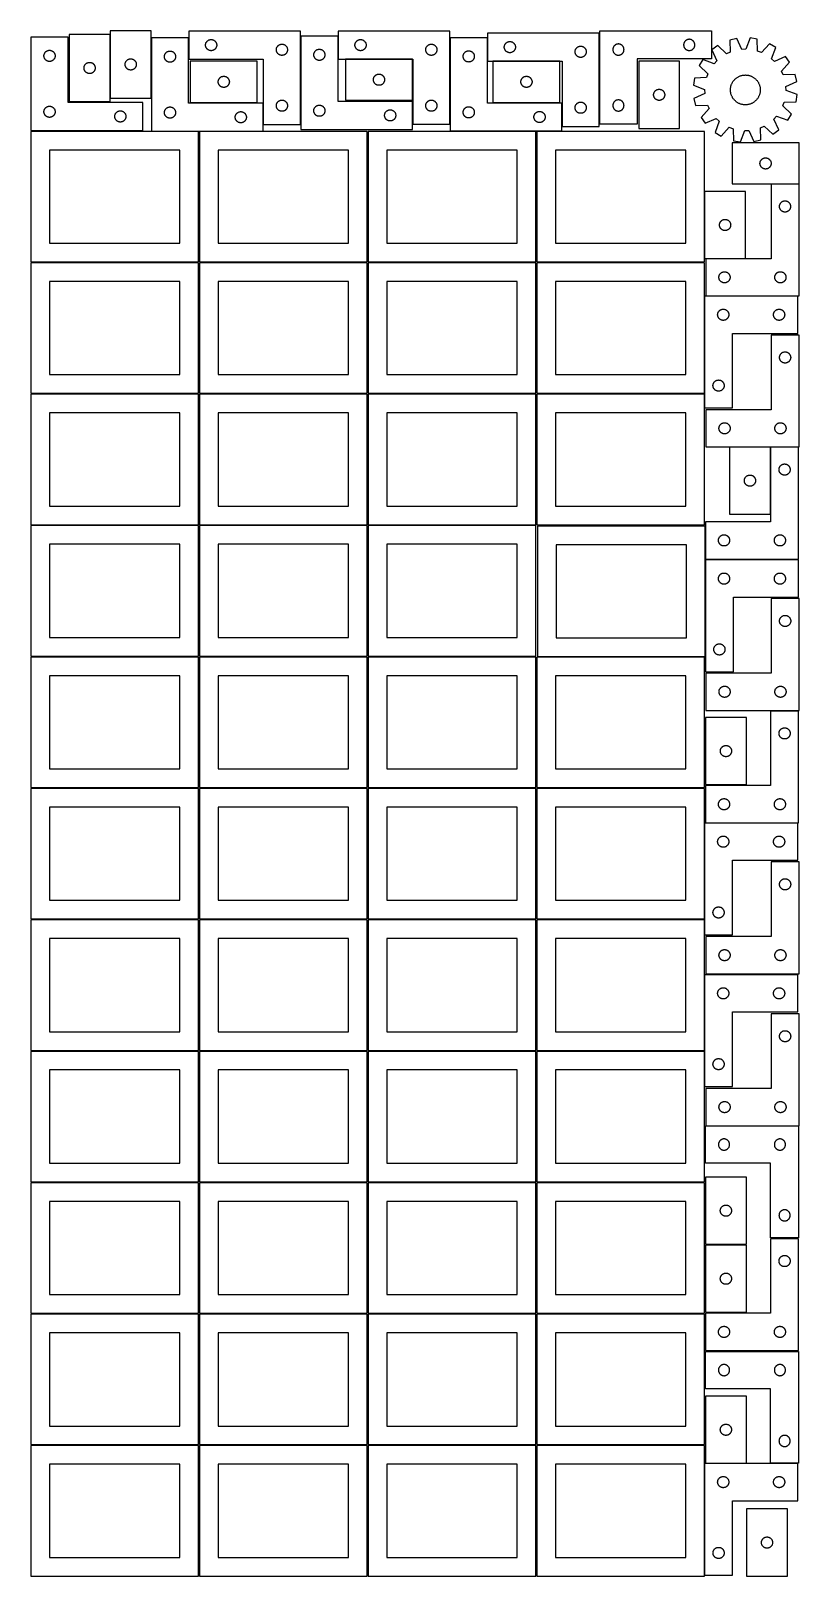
# Model space of a CAD drawing. Header units: millimetres. Extents: x 7 to 1243, y 7 to 2493.
import ezdxf

# ---------------------------------------------------------------- set-up
doc = ezdxf.new("R2010")
doc.units = ezdxf.units.MM
doc.layers.add('CUT', color=7, linetype='CONTINUOUS', true_color=0x000000)

msp = doc.modelspace()

# ---------------------------------------------------------------- linework, layer by layer
at = {"layer": 'CUT'}
for p, q in [((68.051445, 2487.7818), (68.051445, 2379.7818)), ((134.051445, 2487.7818), (68.051445, 2487.7818)), ((134.051445, 2379.7818), (134.051445, 2487.7818)), ((134.264824, 2493.431946), (134.264824, 2385.431946)), ((200.264824, 2493.431946), (134.264824, 2493.431946)), ((200.264824, 2385.431946), (200.264824, 2493.431946)), ((440.741205, 2493.054999), (260.741205, 2493.054999)), ((260.741205, 2493.054999), (260.741205, 2448.054999)), ((440.741205, 2343.054999), (440.741205, 2493.054999)), ((681.310969, 2493.06745), (501.310969, 2493.06745)), ((501.310969, 2493.06745), (501.310969, 2448.06745)), ((681.310969, 2343.06745), (681.310969, 2493.06745)), ((921.756922, 2489.809881), (741.756922, 2489.809881)), ((741.756922, 2489.809881), (741.756922, 2444.809881)), ((921.756922, 2339.809881), (921.756922, 2489.809881)), ((922.548794, 2493.385073), (1102.548794, 2493.385073)), ((922.548794, 2343.385073), (922.548794, 2493.385073)), ((1102.548794, 2493.385073), (1102.548794, 2448.385073)), ((66.520933, 2483.251528), (6.520933, 2483.251528)), ((6.520933, 2483.251528), (6.520933, 2333.251528)), ((34.191561, 2461.944861), (34.76512, 2462.078596)), ((34.76512, 2462.078596), (35.346197, 2462.174532)), ((35.346197, 2462.174532), (35.932304, 2462.232259)), ((35.932304, 2462.232259), (36.520933, 2462.251528)), ((36.520933, 2462.251528), (37.109561, 2462.232259)), ((37.109561, 2462.232259), (37.695668, 2462.174532)), ((37.695668, 2462.174532), (38.276745, 2462.078596)), ((38.276745, 2462.078596), (38.850304, 2461.944861)), ((66.520933, 2378.251528), (66.520933, 2483.251528)), ((260.520627, 2482.018862), (200.520627, 2482.018862)), ((200.520627, 2482.018862), (200.520627, 2332.018862)), ((260.520627, 2377.018862), (260.520627, 2482.018862)), ((287.741205, 2470.554999), (287.760475, 2471.143627)), ((287.760475, 2469.96637), (287.741205, 2470.554999)), ((287.760475, 2471.143627), (287.818202, 2471.729734)), ((287.818202, 2469.380263), (287.760475, 2469.96637)), ((287.818202, 2471.729734), (287.914138, 2472.310812)), ((287.914138, 2468.799186), (287.818202, 2469.380263)), ((287.914138, 2472.310812), (288.047873, 2472.88437)), ((288.047873, 2468.225627), (287.914138, 2468.799186)), ((288.047873, 2472.88437), (288.218834, 2473.447954)), ((288.218834, 2467.662043), (288.047873, 2468.225627)), ((288.218834, 2473.447954), (288.42629, 2473.99915)), ((288.42629, 2467.110848), (288.218834, 2467.662043)), ((288.42629, 2473.99915), (288.669351, 2474.535597)), ((288.669351, 2466.5744), (288.42629, 2467.110848)), ((288.669351, 2474.535597), (288.946977, 2475.054999)), ((288.946977, 2466.054999), (288.669351, 2466.5744)), ((288.946977, 2475.054999), (289.257979, 2475.555131)), ((289.257979, 2465.554867), (288.946977, 2466.054999)), ((289.257979, 2475.555131), (289.601025, 2476.033852)), ((289.601025, 2465.076146), (289.257979, 2465.554867)), ((289.601025, 2476.033852), (289.974647, 2476.489111)), ((289.974647, 2464.620886), (289.601025, 2465.076146)), ((289.974647, 2476.489111), (290.377244, 2476.91896)), ((290.377244, 2464.191038), (289.974647, 2464.620886)), ((290.377244, 2476.91896), (290.807093, 2477.321557)), ((290.807093, 2463.78844), (290.377244, 2464.191038)), ((290.807093, 2477.321557), (291.262352, 2477.695179)), ((291.262352, 2463.414819), (290.807093, 2463.78844)), ((291.262352, 2477.695179), (291.741073, 2478.038225)), ((291.741073, 2463.071772), (291.262352, 2463.414819)), ((291.741073, 2478.038225), (292.241205, 2478.349227)), ((292.241205, 2462.76077), (291.741073, 2463.071772)), ((292.241205, 2478.349227), (292.760607, 2478.626853)), ((292.760607, 2462.483144), (292.241205, 2462.76077)), ((292.760607, 2478.626853), (293.297054, 2478.869914)), ((293.297054, 2462.240083), (292.760607, 2462.483144)), ((293.297054, 2478.869914), (293.84825, 2479.07737)), ((293.84825, 2462.032627), (293.297054, 2462.240083)), ((293.84825, 2479.07737), (294.411834, 2479.248331)), ((294.411834, 2479.248331), (294.985392, 2479.382066)), ((294.985392, 2479.382066), (295.56647, 2479.478002)), ((295.56647, 2479.478002), (296.152577, 2479.535729)), ((296.152577, 2479.535729), (296.741205, 2479.554999)), ((296.741205, 2479.554999), (297.329834, 2479.535729)), ((297.329834, 2479.535729), (297.915941, 2479.478002)), ((297.915941, 2479.478002), (298.497018, 2479.382066)), ((298.497018, 2479.382066), (299.070577, 2479.248331)), ((299.070577, 2479.248331), (299.634161, 2479.07737)), ((299.634161, 2479.07737), (300.185356, 2478.869914)), ((300.185356, 2462.240083), (299.634161, 2462.032627)), ((300.185356, 2478.869914), (300.721804, 2478.626853)), ((300.721804, 2462.483144), (300.185356, 2462.240083)), ((300.721804, 2478.626853), (301.241205, 2478.349227)), ((301.241205, 2462.76077), (300.721804, 2462.483144)), ((301.241205, 2478.349227), (301.741337, 2478.038225)), ((301.741337, 2463.071772), (301.241205, 2462.76077)), ((301.741337, 2478.038225), (302.220058, 2477.695179)), ((302.220058, 2463.414819), (301.741337, 2463.071772)), ((302.220058, 2477.695179), (302.675318, 2477.321557)), ((302.675318, 2463.78844), (302.220058, 2463.414819)), ((302.675318, 2477.321557), (303.105166, 2476.91896)), ((303.105166, 2464.191038), (302.675318, 2463.78844)), ((303.105166, 2476.91896), (303.507764, 2476.489111)), ((303.507764, 2464.620886), (303.105166, 2464.191038)), ((303.507764, 2476.489111), (303.881385, 2476.033852)), ((303.881385, 2465.076146), (303.507764, 2464.620886)), ((303.881385, 2476.033852), (304.224432, 2475.555131)), ((304.224432, 2465.554867), (303.881385, 2465.076146)), ((304.224432, 2475.555131), (304.535434, 2475.054999)), ((304.535434, 2466.054999), (304.224432, 2465.554867)), ((304.535434, 2475.054999), (304.81306, 2474.535597)), ((304.81306, 2466.5744), (304.535434, 2466.054999)), ((304.81306, 2474.535597), (305.056121, 2473.99915)), ((305.056121, 2467.110848), (304.81306, 2466.5744)), ((305.056121, 2473.99915), (305.263577, 2473.447954)), ((305.263577, 2467.662043), (305.056121, 2467.110848)), ((305.263577, 2473.447954), (305.434538, 2472.88437)), ((305.434538, 2468.225627), (305.263577, 2467.662043)), ((305.434538, 2472.88437), (305.568273, 2472.310812)), ((305.568273, 2468.799186), (305.434538, 2468.225627)), ((305.568273, 2472.310812), (305.664209, 2471.729734)), ((305.664209, 2469.380263), (305.568273, 2468.799186)), ((305.664209, 2471.729734), (305.721936, 2471.143627)), ((305.721936, 2469.96637), (305.664209, 2469.380263)), ((305.721936, 2471.143627), (305.741205, 2470.554999)), ((305.741205, 2470.554999), (305.721936, 2469.96637)), ((401.741205, 2463.054999), (401.760475, 2463.643627)), ((401.760475, 2462.46637), (401.741205, 2463.054999)), ((401.760475, 2463.643627), (401.818202, 2464.229734)), ((401.818202, 2461.880263), (401.760475, 2462.46637)), ((401.818202, 2464.229734), (401.914138, 2464.810812)), ((401.914138, 2464.810812), (402.047873, 2465.38437)), ((402.047873, 2465.38437), (402.218834, 2465.947954)), ((402.218834, 2465.947954), (402.42629, 2466.49915)), ((402.42629, 2466.49915), (402.669351, 2467.035597)), ((402.669351, 2467.035597), (402.946977, 2467.554999)), ((402.946977, 2467.554999), (403.257979, 2468.055131)), ((403.257979, 2468.055131), (403.601025, 2468.533852)), ((403.601025, 2468.533852), (403.974647, 2468.989111)), ((403.974647, 2468.989111), (404.377244, 2469.41896)), ((404.377244, 2469.41896), (404.807093, 2469.821557)), ((404.807093, 2469.821557), (405.262352, 2470.195179)), ((405.262352, 2470.195179), (405.741073, 2470.538225)), ((405.741073, 2470.538225), (406.241205, 2470.849227)), ((406.241205, 2470.849227), (406.760607, 2471.126853)), ((406.760607, 2471.126853), (407.297054, 2471.369914)), ((407.297054, 2471.369914), (407.84825, 2471.57737)), ((407.84825, 2471.57737), (408.411834, 2471.748331)), ((408.411834, 2471.748331), (408.985392, 2471.882066)), ((408.985392, 2471.882066), (409.56647, 2471.978002)), ((409.56647, 2471.978002), (410.152577, 2472.035729)), ((410.152577, 2472.035729), (410.741205, 2472.054999)), ((410.741205, 2472.054999), (411.329834, 2472.035729)), ((411.329834, 2472.035729), (411.915941, 2471.978002)), ((411.915941, 2471.978002), (412.497018, 2471.882066)), ((412.497018, 2471.882066), (413.070577, 2471.748331)), ((413.070577, 2471.748331), (413.634161, 2471.57737)), ((413.634161, 2471.57737), (414.185356, 2471.369914)), ((414.185356, 2471.369914), (414.721804, 2471.126853)), ((414.721804, 2471.126853), (415.241205, 2470.849227)), ((415.241205, 2470.849227), (415.741337, 2470.538225)), ((415.741337, 2470.538225), (416.220058, 2470.195179)), ((416.220058, 2470.195179), (416.675318, 2469.821557)), ((416.675318, 2469.821557), (417.105166, 2469.41896)), ((417.105166, 2469.41896), (417.507764, 2468.989111)), ((417.507764, 2468.989111), (417.881385, 2468.533852)), ((417.881385, 2468.533852), (418.224432, 2468.055131)), ((418.224432, 2468.055131), (418.535434, 2467.554999)), ((418.535434, 2467.554999), (418.81306, 2467.035597)), ((418.81306, 2467.035597), (419.056121, 2466.49915)), ((419.056121, 2466.49915), (419.263577, 2465.947954)), ((419.263577, 2465.947954), (419.434538, 2465.38437)), ((419.434538, 2465.38437), (419.568273, 2464.810812)), ((419.568273, 2464.810812), (419.664209, 2464.229734)), ((419.664209, 2464.229734), (419.721936, 2463.643627)), ((419.721936, 2462.46637), (419.664209, 2461.880263)), ((419.721936, 2463.643627), (419.741205, 2463.054999)), ((419.741205, 2463.054999), (419.721936, 2462.46637)), ((501.026243, 2484.937319), (441.026243, 2484.937319)), ((441.026243, 2484.937319), (441.026243, 2334.937319)), ((465.09213, 2461.703878), (465.54739, 2462.077499)), ((465.54739, 2462.077499), (466.02611, 2462.420546)), ((466.02611, 2462.420546), (466.526243, 2462.731548)), ((466.526243, 2462.731548), (467.045644, 2463.009174)), ((467.045644, 2463.009174), (467.582092, 2463.252235)), ((467.582092, 2463.252235), (468.133287, 2463.45969)), ((468.133287, 2463.45969), (468.696871, 2463.630652)), ((468.696871, 2463.630652), (469.27043, 2463.764387)), ((469.27043, 2463.764387), (469.851507, 2463.860323)), ((469.851507, 2463.860323), (470.437614, 2463.91805)), ((470.437614, 2463.91805), (471.026243, 2463.937319)), ((471.026243, 2463.937319), (471.614871, 2463.91805)), ((471.614871, 2463.91805), (472.200978, 2463.860323)), ((472.200978, 2463.860323), (472.782055, 2463.764387)), ((472.782055, 2463.764387), (473.355614, 2463.630652)), ((473.355614, 2463.630652), (473.919198, 2463.45969)), ((473.919198, 2463.45969), (474.470393, 2463.252235)), ((474.470393, 2463.252235), (475.006841, 2463.009174)), ((475.006841, 2463.009174), (475.526243, 2462.731548)), ((475.526243, 2462.731548), (476.026375, 2462.420546)), ((476.026375, 2462.420546), (476.505095, 2462.077499)), ((476.505095, 2462.077499), (476.960355, 2461.703878)), ((501.026243, 2379.937319), (501.026243, 2484.937319)), ((528.310969, 2470.56745), (528.330238, 2471.156078)), ((528.330238, 2469.978822), (528.310969, 2470.56745)), ((528.330238, 2471.156078), (528.387965, 2471.742186)), ((528.387965, 2469.392714), (528.330238, 2469.978822)), ((528.387965, 2471.742186), (528.483901, 2472.323263)), ((528.483901, 2468.811637), (528.387965, 2469.392714)), ((528.483901, 2472.323263), (528.617636, 2472.896821)), ((528.617636, 2468.238078), (528.483901, 2468.811637)), ((528.617636, 2472.896821), (528.788597, 2473.460405)), ((528.788597, 2467.674495), (528.617636, 2468.238078)), ((528.788597, 2473.460405), (528.996053, 2474.011601)), ((528.996053, 2467.123299), (528.788597, 2467.674495)), ((528.996053, 2474.011601), (529.239114, 2474.548048)), ((529.239114, 2466.586852), (528.996053, 2467.123299)), ((529.239114, 2474.548048), (529.51674, 2475.06745)), ((529.51674, 2466.06745), (529.239114, 2466.586852)), ((529.51674, 2475.06745), (529.827742, 2475.567582)), ((529.827742, 2465.567318), (529.51674, 2466.06745)), ((529.827742, 2475.567582), (530.170788, 2476.046303)), ((530.170788, 2465.088597), (529.827742, 2465.567318)), ((530.170788, 2476.046303), (530.54441, 2476.501562)), ((530.54441, 2464.633337), (530.170788, 2465.088597)), ((530.54441, 2476.501562), (530.947007, 2476.931411)), ((530.947007, 2464.203489), (530.54441, 2464.633337)), ((530.947007, 2476.931411), (531.376856, 2477.334008)), ((531.376856, 2463.800892), (530.947007, 2464.203489)), ((531.376856, 2477.334008), (531.832116, 2477.70763)), ((531.832116, 2463.42727), (531.376856, 2463.800892)), ((531.832116, 2477.70763), (532.310836, 2478.050676)), ((532.310836, 2463.084223), (531.832116, 2463.42727)), ((532.310836, 2478.050676), (532.810969, 2478.361678)), ((532.810969, 2462.773221), (532.310836, 2463.084223)), ((532.810969, 2478.361678), (533.33037, 2478.639304)), ((533.33037, 2462.495595), (532.810969, 2462.773221)), ((533.33037, 2478.639304), (533.866818, 2478.882366)), ((533.866818, 2462.252534), (533.33037, 2462.495595)), ((533.866818, 2478.882366), (534.418013, 2479.089821)), ((534.418013, 2462.045079), (533.866818, 2462.252534)), ((534.418013, 2479.089821), (534.981597, 2479.260782)), ((534.981597, 2479.260782), (535.555156, 2479.394517)), ((535.555156, 2479.394517), (536.136233, 2479.490454)), ((536.136233, 2479.490454), (536.72234, 2479.54818)), ((536.72234, 2479.54818), (537.310969, 2479.56745)), ((537.310969, 2479.56745), (537.899597, 2479.54818)), ((537.899597, 2479.54818), (538.485704, 2479.490454)), ((538.485704, 2479.490454), (539.066781, 2479.394517)), ((539.066781, 2479.394517), (539.64034, 2479.260782)), ((539.64034, 2479.260782), (540.203924, 2479.089821)), ((540.203924, 2479.089821), (540.755119, 2478.882366)), ((540.755119, 2462.252534), (540.203924, 2462.045079)), ((540.755119, 2478.882366), (541.291567, 2478.639304)), ((541.291567, 2462.495595), (540.755119, 2462.252534)), ((541.291567, 2478.639304), (541.810969, 2478.361678)), ((541.810969, 2462.773221), (541.291567, 2462.495595)), ((541.810969, 2478.361678), (542.311101, 2478.050676)), ((542.311101, 2463.084223), (541.810969, 2462.773221)), ((542.311101, 2478.050676), (542.789821, 2477.70763)), ((542.789821, 2463.42727), (542.311101, 2463.084223)), ((542.789821, 2477.70763), (543.245081, 2477.334008)), ((543.245081, 2463.800892), (542.789821, 2463.42727)), ((543.245081, 2477.334008), (543.67493, 2476.931411)), ((543.67493, 2464.203489), (543.245081, 2463.800892)), ((543.67493, 2476.931411), (544.077527, 2476.501562)), ((544.077527, 2464.633337), (543.67493, 2464.203489)), ((544.077527, 2476.501562), (544.451149, 2476.046303)), ((544.451149, 2465.088597), (544.077527, 2464.633337)), ((544.451149, 2476.046303), (544.794195, 2475.567582)), ((544.794195, 2465.567318), (544.451149, 2465.088597)), ((544.794195, 2475.567582), (545.105197, 2475.06745)), ((545.105197, 2466.06745), (544.794195, 2465.567318)), ((545.105197, 2475.06745), (545.382823, 2474.548048)), ((545.382823, 2466.586852), (545.105197, 2466.06745)), ((545.382823, 2474.548048), (545.625884, 2474.011601)), ((545.625884, 2467.123299), (545.382823, 2466.586852)), ((545.625884, 2474.011601), (545.83334, 2473.460405)), ((545.83334, 2467.674495), (545.625884, 2467.123299)), ((545.83334, 2473.460405), (546.004301, 2472.896821)), ((546.004301, 2468.238078), (545.83334, 2467.674495)), ((546.004301, 2472.896821), (546.138036, 2472.323263)), ((546.138036, 2468.811637), (546.004301, 2468.238078)), ((546.138036, 2472.323263), (546.233972, 2471.742186)), ((546.233972, 2469.392714), (546.138036, 2468.811637)), ((546.233972, 2471.742186), (546.291699, 2471.156078)), ((546.291699, 2469.978822), (546.233972, 2469.392714)), ((546.291699, 2471.156078), (546.310969, 2470.56745)), ((546.310969, 2470.56745), (546.291699, 2469.978822)), ((642.310969, 2463.06745), (642.330238, 2463.656078)), ((642.330238, 2462.478822), (642.310969, 2463.06745)), ((642.330238, 2463.656078), (642.387965, 2464.242186)), ((642.387965, 2461.892714), (642.330238, 2462.478822)), ((642.387965, 2464.242186), (642.483901, 2464.823263)), ((642.483901, 2464.823263), (642.617636, 2465.396821)), ((642.617636, 2465.396821), (642.788597, 2465.960405)), ((642.788597, 2465.960405), (642.996053, 2466.511601)), ((642.996053, 2466.511601), (643.239114, 2467.048048)), ((643.239114, 2467.048048), (643.51674, 2467.56745)), ((643.51674, 2467.56745), (643.827742, 2468.067582)), ((643.827742, 2468.067582), (644.170788, 2468.546303)), ((644.170788, 2468.546303), (644.54441, 2469.001562)), ((644.54441, 2469.001562), (644.947007, 2469.431411)), ((644.947007, 2469.431411), (645.376856, 2469.834008)), ((645.376856, 2469.834008), (645.832116, 2470.20763)), ((645.832116, 2470.20763), (646.310836, 2470.550676)), ((646.310836, 2470.550676), (646.810969, 2470.861678)), ((646.810969, 2470.861678), (647.33037, 2471.139304)), ((647.33037, 2471.139304), (647.866818, 2471.382366)), ((647.866818, 2471.382366), (648.418013, 2471.589821)), ((648.418013, 2471.589821), (648.981597, 2471.760782)), ((648.981597, 2471.760782), (649.555156, 2471.894517)), ((649.555156, 2471.894517), (650.136233, 2471.990454)), ((650.136233, 2471.990454), (650.72234, 2472.04818)), ((650.72234, 2472.04818), (651.310969, 2472.06745)), ((651.310969, 2472.06745), (651.899597, 2472.04818)), ((651.899597, 2472.04818), (652.485704, 2471.990454)), ((652.485704, 2471.990454), (653.066781, 2471.894517)), ((653.066781, 2471.894517), (653.64034, 2471.760782)), ((653.64034, 2471.760782), (654.203924, 2471.589821)), ((654.203924, 2471.589821), (654.755119, 2471.382366)), ((654.755119, 2471.382366), (655.291567, 2471.139304)), ((655.291567, 2471.139304), (655.810969, 2470.861678)), ((655.810969, 2470.861678), (656.311101, 2470.550676)), ((656.311101, 2470.550676), (656.789821, 2470.20763)), ((656.789821, 2470.20763), (657.245081, 2469.834008)), ((657.245081, 2469.834008), (657.67493, 2469.431411)), ((657.67493, 2469.431411), (658.077527, 2469.001562)), ((658.077527, 2469.001562), (658.451149, 2468.546303)), ((658.451149, 2468.546303), (658.794195, 2468.067582)), ((658.794195, 2468.067582), (659.105197, 2467.56745)), ((659.105197, 2467.56745), (659.382823, 2467.048048)), ((659.382823, 2467.048048), (659.625884, 2466.511601)), ((659.625884, 2466.511601), (659.83334, 2465.960405)), ((659.83334, 2465.960405), (660.004301, 2465.396821)), ((660.004301, 2465.396821), (660.138036, 2464.823263)), ((660.138036, 2464.823263), (660.233972, 2464.242186)), ((660.233972, 2464.242186), (660.291699, 2463.656078)), ((660.291699, 2462.478822), (660.233972, 2461.892714)), ((660.291699, 2463.656078), (660.310969, 2463.06745)), ((660.310969, 2463.06745), (660.291699, 2462.478822)), ((741.525266, 2482.379214), (681.525266, 2482.379214)), ((681.525266, 2482.379214), (681.525266, 2332.379214)), ((741.525266, 2377.379214), (741.525266, 2482.379214)), ((768.756922, 2467.309881), (768.776192, 2467.89851)), ((768.776192, 2466.721253), (768.756922, 2467.309881)), ((768.776192, 2467.89851), (768.833918, 2468.484617)), ((768.833918, 2466.135146), (768.776192, 2466.721253)), ((768.833918, 2468.484617), (768.929854, 2469.065694)), ((768.929854, 2465.554069), (768.833918, 2466.135146)), ((768.929854, 2469.065694), (769.063589, 2469.639253)), ((769.063589, 2464.98051), (768.929854, 2465.554069)), ((769.063589, 2469.639253), (769.234551, 2470.202837)), ((769.234551, 2464.416926), (769.063589, 2464.98051)), ((769.234551, 2470.202837), (769.442006, 2470.754032)), ((769.442006, 2463.865731), (769.234551, 2464.416926)), ((769.442006, 2470.754032), (769.685067, 2471.29048)), ((769.685067, 2463.329283), (769.442006, 2463.865731)), ((769.685067, 2471.29048), (769.962693, 2471.809881)), ((769.962693, 2462.809881), (769.685067, 2463.329283)), ((769.962693, 2471.809881), (770.273695, 2472.310014)), ((770.273695, 2462.309749), (769.962693, 2462.809881)), ((770.273695, 2472.310014), (770.616742, 2472.788734)), ((770.616742, 2461.831029), (770.273695, 2462.309749)), ((770.616742, 2472.788734), (770.990364, 2473.243994)), ((770.990364, 2473.243994), (771.392961, 2473.673842)), ((771.392961, 2473.673842), (771.82281, 2474.07644)), ((771.82281, 2474.07644), (772.278069, 2474.450062)), ((772.278069, 2474.450062), (772.75679, 2474.793108)), ((772.75679, 2474.793108), (773.256922, 2475.10411)), ((773.256922, 2475.10411), (773.776324, 2475.381736)), ((773.776324, 2475.381736), (774.312771, 2475.624797)), ((774.312771, 2475.624797), (774.863967, 2475.832253)), ((774.863967, 2475.832253), (775.42755, 2476.003214)), ((775.42755, 2476.003214), (776.001109, 2476.136949)), ((776.001109, 2476.136949), (776.582186, 2476.232885)), ((776.582186, 2476.232885), (777.168294, 2476.290612)), ((777.168294, 2476.290612), (777.756922, 2476.309881)), ((777.756922, 2476.309881), (778.34555, 2476.290612)), ((778.34555, 2476.290612), (778.931658, 2476.232885)), ((778.931658, 2476.232885), (779.512735, 2476.136949)), ((779.512735, 2476.136949), (780.086293, 2476.003214)), ((780.086293, 2476.003214), (780.649877, 2475.832253)), ((780.649877, 2475.832253), (781.201073, 2475.624797)), ((781.201073, 2475.624797), (781.73752, 2475.381736)), ((781.73752, 2475.381736), (782.256922, 2475.10411)), ((782.256922, 2475.10411), (782.757054, 2474.793108)), ((782.757054, 2474.793108), (783.235775, 2474.450062)), ((783.235775, 2474.450062), (783.691034, 2474.07644)), ((783.691034, 2474.07644), (784.120883, 2473.673842)), ((784.120883, 2473.673842), (784.52348, 2473.243994)), ((784.52348, 2473.243994), (784.897102, 2472.788734)), ((784.897102, 2472.788734), (785.240148, 2472.310014)), ((785.240148, 2462.309749), (784.897102, 2461.831029)), ((785.240148, 2472.310014), (785.551151, 2471.809881)), ((785.551151, 2462.809881), (785.240148, 2462.309749)), ((785.551151, 2471.809881), (785.828777, 2471.29048)), ((785.828777, 2463.329283), (785.551151, 2462.809881)), ((785.828777, 2471.29048), (786.071838, 2470.754032)), ((786.071838, 2463.865731), (785.828777, 2463.329283)), ((786.071838, 2470.754032), (786.279293, 2470.202837)), ((786.279293, 2464.416926), (786.071838, 2463.865731)), ((786.279293, 2470.202837), (786.450254, 2469.639253)), ((786.450254, 2464.98051), (786.279293, 2464.416926)), ((786.450254, 2469.639253), (786.583989, 2469.065694)), ((786.583989, 2465.554069), (786.450254, 2464.98051)), ((786.583989, 2469.065694), (786.679926, 2468.484617)), ((786.679926, 2466.135146), (786.583989, 2465.554069)), ((786.679926, 2468.484617), (786.737652, 2467.89851)), ((786.737652, 2466.721253), (786.679926, 2466.135146)), ((786.737652, 2467.89851), (786.756922, 2467.309881)), ((786.756922, 2467.309881), (786.737652, 2466.721253)), ((882.929854, 2461.565694), (883.063589, 2462.139253)), ((883.063589, 2462.139253), (883.234551, 2462.702837)), ((883.234551, 2462.702837), (883.442006, 2463.254032)), ((883.442006, 2463.254032), (883.685067, 2463.79048)), ((883.685067, 2463.79048), (883.962693, 2464.309881)), ((883.962693, 2464.309881), (884.273695, 2464.810014)), ((884.273695, 2464.810014), (884.616742, 2465.288734)), ((884.616742, 2465.288734), (884.990364, 2465.743994)), ((884.990364, 2465.743994), (885.392961, 2466.173842)), ((885.392961, 2466.173842), (885.82281, 2466.57644)), ((885.82281, 2466.57644), (886.278069, 2466.950062)), ((886.278069, 2466.950062), (886.75679, 2467.293108)), ((886.75679, 2467.293108), (887.256922, 2467.60411)), ((887.256922, 2467.60411), (887.776324, 2467.881736)), ((887.776324, 2467.881736), (888.312771, 2468.124797)), ((888.312771, 2468.124797), (888.863967, 2468.332253)), ((888.863967, 2468.332253), (889.42755, 2468.503214)), ((889.42755, 2468.503214), (890.001109, 2468.636949)), ((890.001109, 2468.636949), (890.582186, 2468.732885)), ((890.582186, 2468.732885), (891.168294, 2468.790612)), ((891.168294, 2468.790612), (891.756922, 2468.809881)), ((891.756922, 2468.809881), (892.34555, 2468.790612)), ((892.34555, 2468.790612), (892.931658, 2468.732885)), ((892.931658, 2468.732885), (893.512735, 2468.636949)), ((893.512735, 2468.636949), (894.086293, 2468.503214)), ((894.086293, 2468.503214), (894.649877, 2468.332253)), ((894.649877, 2468.332253), (895.201073, 2468.124797)), ((895.201073, 2468.124797), (895.73752, 2467.881736)), ((895.73752, 2467.881736), (896.256922, 2467.60411)), ((896.256922, 2467.60411), (896.757054, 2467.293108)), ((896.757054, 2467.293108), (897.235775, 2466.950062)), ((897.235775, 2466.950062), (897.691034, 2466.57644)), ((897.691034, 2466.57644), (898.120883, 2466.173842)), ((898.120883, 2466.173842), (898.52348, 2465.743994)), ((898.52348, 2465.743994), (898.897102, 2465.288734)), ((898.897102, 2465.288734), (899.240148, 2464.810014)), ((899.240148, 2464.810014), (899.551151, 2464.309881)), ((899.551151, 2464.309881), (899.828777, 2463.79048)), ((899.828777, 2463.79048), (900.071838, 2463.254032)), ((900.071838, 2463.254032), (900.279293, 2462.702837)), ((900.279293, 2462.702837), (900.450254, 2462.139253)), ((900.450254, 2462.139253), (900.583989, 2461.565694)), ((943.568063, 2463.973701), (943.548794, 2463.385073)), ((943.548794, 2463.385073), (943.568063, 2462.796445)), ((943.62579, 2464.559809), (943.568063, 2463.973701)), ((943.568063, 2462.796445), (943.62579, 2462.210337)), ((943.721726, 2465.140886), (943.62579, 2464.559809)), ((943.62579, 2462.210337), (943.721726, 2461.62926)), ((943.855461, 2465.714445), (943.721726, 2465.140886)), ((944.026423, 2466.278028), (943.855461, 2465.714445)), ((944.233878, 2466.829224), (944.026423, 2466.278028)), ((944.476939, 2467.365671), (944.233878, 2466.829224)), ((944.754565, 2467.885073), (944.476939, 2467.365671)), ((945.065567, 2468.385205), (944.754565, 2467.885073)), ((945.408614, 2468.863926), (945.065567, 2468.385205)), ((945.782236, 2469.319186), (945.408614, 2468.863926)), ((946.184833, 2469.749034), (945.782236, 2469.319186)), ((946.614681, 2470.151631), (946.184833, 2469.749034)), ((947.069941, 2470.525253), (946.614681, 2470.151631)), ((947.548662, 2470.8683), (947.069941, 2470.525253)), ((948.048794, 2471.179302), (947.548662, 2470.8683)), ((948.568196, 2471.456928), (948.048794, 2471.179302)), ((949.104643, 2471.699989), (948.568196, 2471.456928)), ((949.655839, 2471.907444), (949.104643, 2471.699989)), ((950.219422, 2472.078406), (949.655839, 2471.907444)), ((950.792981, 2472.212141), (950.219422, 2472.078406)), ((951.374058, 2472.308077), (950.792981, 2472.212141)), ((951.960166, 2472.365804), (951.374058, 2472.308077)), ((952.548794, 2472.385073), (951.960166, 2472.365804)), ((953.137422, 2472.365804), (952.548794, 2472.385073)), ((953.723529, 2472.308077), (953.137422, 2472.365804)), ((954.304607, 2472.212141), (953.723529, 2472.308077)), ((954.878165, 2472.078406), (954.304607, 2472.212141)), ((955.441749, 2471.907444), (954.878165, 2472.078406)), ((955.992945, 2471.699989), (955.441749, 2471.907444)), ((956.529392, 2471.456928), (955.992945, 2471.699989)), ((957.048794, 2471.179302), (956.529392, 2471.456928)), ((957.548926, 2470.8683), (957.048794, 2471.179302)), ((958.027647, 2470.525253), (957.548926, 2470.8683)), ((958.482906, 2470.151631), (958.027647, 2470.525253)), ((958.912755, 2469.749034), (958.482906, 2470.151631)), ((959.315352, 2469.319186), (958.912755, 2469.749034)), ((959.688974, 2468.863926), (959.315352, 2469.319186)), ((960.03202, 2468.385205), (959.688974, 2468.863926)), ((960.343022, 2467.885073), (960.03202, 2468.385205)), ((960.620648, 2467.365671), (960.343022, 2467.885073)), ((960.86371, 2466.829224), (960.620648, 2467.365671)), ((961.071165, 2466.278028), (960.86371, 2466.829224)), ((961.242126, 2465.714445), (961.071165, 2466.278028)), ((961.375861, 2465.140886), (961.242126, 2465.714445)), ((961.471798, 2464.559809), (961.375861, 2465.140886)), ((961.375861, 2461.62926), (961.471798, 2462.210337)), ((961.529524, 2463.973701), (961.471798, 2464.559809)), ((961.471798, 2462.210337), (961.529524, 2462.796445)), ((961.548794, 2463.385073), (961.529524, 2463.973701)), ((961.529524, 2462.796445), (961.548794, 2463.385073)), ((1057.568063, 2471.473701), (1057.548794, 2470.885073)), ((1057.548794, 2470.885073), (1057.568063, 2470.296445)), ((1057.62579, 2472.059809), (1057.568063, 2471.473701)), ((1057.568063, 2470.296445), (1057.62579, 2469.710337)), ((1057.721726, 2472.640886), (1057.62579, 2472.059809)), ((1057.62579, 2469.710337), (1057.721726, 2469.12926)), ((1057.855461, 2473.214445), (1057.721726, 2472.640886)), ((1057.721726, 2469.12926), (1057.855461, 2468.555702)), ((1058.026423, 2473.778028), (1057.855461, 2473.214445)), ((1057.855461, 2468.555702), (1058.026423, 2467.992118)), ((1058.233878, 2474.329224), (1058.026423, 2473.778028)), ((1058.026423, 2467.992118), (1058.233878, 2467.440922)), ((1058.476939, 2474.865671), (1058.233878, 2474.329224)), ((1058.233878, 2467.440922), (1058.476939, 2466.904475)), ((1058.754565, 2475.385073), (1058.476939, 2474.865671)), ((1058.476939, 2466.904475), (1058.754565, 2466.385073)), ((1059.065567, 2475.885205), (1058.754565, 2475.385073)), ((1058.754565, 2466.385073), (1059.065567, 2465.884941)), ((1059.408614, 2476.363926), (1059.065567, 2475.885205)), ((1059.065567, 2465.884941), (1059.408614, 2465.40622)), ((1059.782236, 2476.819186), (1059.408614, 2476.363926)), ((1059.408614, 2465.40622), (1059.782236, 2464.950961)), ((1060.184833, 2477.249034), (1059.782236, 2476.819186)), ((1059.782236, 2464.950961), (1060.184833, 2464.521112)), ((1060.614681, 2477.651631), (1060.184833, 2477.249034)), ((1060.184833, 2464.521112), (1060.614681, 2464.118515)), ((1061.069941, 2478.025253), (1060.614681, 2477.651631)), ((1060.614681, 2464.118515), (1061.069941, 2463.744893)), ((1061.548662, 2478.3683), (1061.069941, 2478.025253)), ((1061.069941, 2463.744893), (1061.548662, 2463.401847)), ((1062.048794, 2478.679302), (1061.548662, 2478.3683)), ((1061.548662, 2463.401847), (1062.048794, 2463.090845)), ((1062.568196, 2478.956928), (1062.048794, 2478.679302)), ((1062.048794, 2463.090845), (1062.568196, 2462.813219)), ((1063.104643, 2479.199989), (1062.568196, 2478.956928)), ((1062.568196, 2462.813219), (1063.104643, 2462.570157)), ((1063.655839, 2479.407444), (1063.104643, 2479.199989)), ((1063.104643, 2462.570157), (1063.655839, 2462.362702)), ((1064.219422, 2479.578406), (1063.655839, 2479.407444)), ((1063.655839, 2462.362702), (1064.219422, 2462.191741)), ((1064.792981, 2479.712141), (1064.219422, 2479.578406)), ((1064.219422, 2462.191741), (1064.792981, 2462.058006)), ((1065.374058, 2479.808077), (1064.792981, 2479.712141)), ((1064.792981, 2462.058006), (1065.374058, 2461.962069)), ((1065.960166, 2479.865804), (1065.374058, 2479.808077)), ((1066.548794, 2479.885073), (1065.960166, 2479.865804)), ((1067.137422, 2479.865804), (1066.548794, 2479.885073)), ((1067.723529, 2479.808077), (1067.137422, 2479.865804)), ((1068.304607, 2479.712141), (1067.723529, 2479.808077)), ((1067.723529, 2461.962069), (1068.304607, 2462.058006)), ((1068.878165, 2479.578406), (1068.304607, 2479.712141)), ((1068.304607, 2462.058006), (1068.878165, 2462.191741)), ((1069.441749, 2479.407444), (1068.878165, 2479.578406)), ((1068.878165, 2462.191741), (1069.441749, 2462.362702)), ((1069.992945, 2479.199989), (1069.441749, 2479.407444)), ((1069.441749, 2462.362702), (1069.992945, 2462.570157)), ((1070.529392, 2478.956928), (1069.992945, 2479.199989)), ((1069.992945, 2462.570157), (1070.529392, 2462.813219)), ((1071.048794, 2478.679302), (1070.529392, 2478.956928)), ((1070.529392, 2462.813219), (1071.048794, 2463.090845)), ((1071.548926, 2478.3683), (1071.048794, 2478.679302)), ((1071.048794, 2463.090845), (1071.548926, 2463.401847)), ((1072.027647, 2478.025253), (1071.548926, 2478.3683)), ((1071.548926, 2463.401847), (1072.027647, 2463.744893)), ((1072.482906, 2477.651631), (1072.027647, 2478.025253)), ((1072.027647, 2463.744893), (1072.482906, 2464.118515)), ((1072.912755, 2477.249034), (1072.482906, 2477.651631)), ((1072.482906, 2464.118515), (1072.912755, 2464.521112)), ((1073.315352, 2476.819186), (1072.912755, 2477.249034)), ((1072.912755, 2464.521112), (1073.315352, 2464.950961)), ((1073.688974, 2476.363926), (1073.315352, 2476.819186)), ((1073.315352, 2464.950961), (1073.688974, 2465.40622)), ((1074.03202, 2475.885205), (1073.688974, 2476.363926)), ((1073.688974, 2465.40622), (1074.03202, 2465.884941)), ((1074.343022, 2475.385073), (1074.03202, 2475.885205)), ((1074.03202, 2465.884941), (1074.343022, 2466.385073)), ((1074.620648, 2474.865671), (1074.343022, 2475.385073)), ((1074.343022, 2466.385073), (1074.620648, 2466.904475)), ((1074.86371, 2474.329224), (1074.620648, 2474.865671)), ((1074.620648, 2466.904475), (1074.86371, 2467.440922)), ((1075.071165, 2473.778028), (1074.86371, 2474.329224)), ((1074.86371, 2467.440922), (1075.071165, 2467.992118)), ((1075.242126, 2473.214445), (1075.071165, 2473.778028)), ((1075.071165, 2467.992118), (1075.242126, 2468.555702)), ((1075.375861, 2472.640886), (1075.242126, 2473.214445)), ((1075.242126, 2468.555702), (1075.375861, 2469.12926)), ((1075.471798, 2472.059809), (1075.375861, 2472.640886)), ((1075.375861, 2469.12926), (1075.471798, 2469.710337)), ((1075.529524, 2471.473701), (1075.471798, 2472.059809)), ((1075.471798, 2469.710337), (1075.529524, 2470.296445)), ((1075.548794, 2470.885073), (1075.529524, 2471.473701)), ((1075.529524, 2470.296445), (1075.548794, 2470.885073)), ((1112.485854, 2469.757725), (1103.138047, 2462.997255)), ((1103.138047, 2462.997255), (1111.150942, 2445.355375)), ((1126.730985, 2456.623089), (1112.485854, 2469.757725)), ((1143.147721, 2481.336237), (1131.924353, 2478.667628)), ((1131.924353, 2478.667628), (1132.576048, 2459.302254)), ((1151.282098, 2463.75004), (1143.147721, 2481.336237)), ((1157.707505, 2463.988457), (1151.282098, 2463.75004)), ((1164.516225, 2482.129122), (1157.707505, 2463.988457)), ((1175.906498, 2480.299599), (1164.516225, 2482.129122)), ((1176.691736, 2460.93918), (1175.906498, 2480.299599)), ((1195.951845, 2472.854757), (1182.719275, 2458.700552)), ((1205.774956, 2466.805629), (1195.951845, 2472.854757)), ((1199.09151, 2448.618437), (1205.774956, 2466.805629)), ((27.520933, 2453.251528), (27.540202, 2453.840156)), ((27.540202, 2452.6629), (27.520933, 2453.251528)), ((27.540202, 2453.840156), (27.597929, 2454.426264)), ((27.597929, 2452.076793), (27.540202, 2452.6629)), ((27.597929, 2454.426264), (27.693865, 2455.007341)), ((27.693865, 2451.495715), (27.597929, 2452.076793)), ((27.693865, 2455.007341), (27.8276, 2455.5809)), ((27.8276, 2450.922157), (27.693865, 2451.495715)), ((27.8276, 2455.5809), (27.998561, 2456.144483)), ((27.998561, 2450.358573), (27.8276, 2450.922157)), ((27.998561, 2456.144483), (28.206017, 2456.695679)), ((28.206017, 2449.807377), (27.998561, 2450.358573)), ((28.206017, 2456.695679), (28.449078, 2457.232127)), ((28.449078, 2449.27093), (28.206017, 2449.807377)), ((28.449078, 2457.232127), (28.726704, 2457.751528)), ((28.726704, 2448.751528), (28.449078, 2449.27093)), ((28.726704, 2457.751528), (29.037706, 2458.25166)), ((29.037706, 2448.251396), (28.726704, 2448.751528)), ((29.037706, 2458.25166), (29.380752, 2458.730381)), ((29.380752, 2447.772675), (29.037706, 2448.251396)), ((29.380752, 2458.730381), (29.754374, 2459.185641)), ((29.754374, 2447.317416), (29.380752, 2447.772675)), ((29.754374, 2459.185641), (30.156972, 2459.615489)), ((30.156972, 2446.887567), (29.754374, 2447.317416)), ((30.156972, 2459.615489), (30.58682, 2460.018087)), ((30.58682, 2446.48497), (30.156972, 2446.887567)), ((30.58682, 2460.018087), (31.04208, 2460.391708)), ((31.04208, 2446.111348), (30.58682, 2446.48497)), ((31.04208, 2460.391708), (31.5208, 2460.734755)), ((31.5208, 2445.768302), (31.04208, 2446.111348)), ((31.5208, 2460.734755), (32.020933, 2461.045757)), ((32.020933, 2445.4573), (31.5208, 2445.768302)), ((32.020933, 2461.045757), (32.540334, 2461.323383)), ((32.540334, 2445.179674), (32.020933, 2445.4573)), ((32.540334, 2461.323383), (33.076782, 2461.566444)), ((33.076782, 2444.936613), (32.540334, 2445.179674)), ((33.076782, 2461.566444), (33.627977, 2461.773899)), ((33.627977, 2444.729157), (33.076782, 2444.936613)), ((33.627977, 2461.773899), (34.191561, 2461.944861)), ((34.191561, 2444.558196), (33.627977, 2444.729157)), ((34.76512, 2444.424461), (34.191561, 2444.558196)), ((35.346197, 2444.328525), (34.76512, 2444.424461)), ((35.932304, 2444.270798), (35.346197, 2444.328525)), ((36.520933, 2444.251528), (35.932304, 2444.270798)), ((37.109561, 2444.270798), (36.520933, 2444.251528)), ((37.695668, 2444.328525), (37.109561, 2444.270798)), ((38.276745, 2444.424461), (37.695668, 2444.328525)), ((38.850304, 2444.558196), (38.276745, 2444.424461)), ((38.850304, 2461.944861), (39.413888, 2461.773899)), ((39.413888, 2444.729157), (38.850304, 2444.558196)), ((39.413888, 2461.773899), (39.965083, 2461.566444)), ((39.965083, 2444.936613), (39.413888, 2444.729157)), ((39.965083, 2461.566444), (40.501531, 2461.323383)), ((40.501531, 2445.179674), (39.965083, 2444.936613)), ((40.501531, 2461.323383), (41.020933, 2461.045757)), ((41.020933, 2445.4573), (40.501531, 2445.179674)), ((41.020933, 2461.045757), (41.521065, 2460.734755)), ((41.521065, 2445.768302), (41.020933, 2445.4573)), ((41.521065, 2460.734755), (41.999785, 2460.391708)), ((41.999785, 2446.111348), (41.521065, 2445.768302)), ((41.999785, 2460.391708), (42.455045, 2460.018087)), ((42.455045, 2446.48497), (41.999785, 2446.111348)), ((42.455045, 2460.018087), (42.884894, 2459.615489)), ((42.884894, 2446.887567), (42.455045, 2446.48497)), ((42.884894, 2459.615489), (43.287491, 2459.185641)), ((43.287491, 2447.317416), (42.884894, 2446.887567)), ((43.287491, 2459.185641), (43.661113, 2458.730381)), ((43.661113, 2447.772675), (43.287491, 2447.317416)), ((43.661113, 2458.730381), (44.004159, 2458.25166)), ((44.004159, 2448.251396), (43.661113, 2447.772675)), ((44.004159, 2458.25166), (44.315161, 2457.751528)), ((44.315161, 2448.751528), (44.004159, 2448.251396)), ((44.315161, 2457.751528), (44.592787, 2457.232127)), ((44.592787, 2449.27093), (44.315161, 2448.751528)), ((44.592787, 2457.232127), (44.835848, 2456.695679)), ((44.835848, 2449.807377), (44.592787, 2449.27093)), ((44.835848, 2456.695679), (45.043304, 2456.144483)), ((45.043304, 2450.358573), (44.835848, 2449.807377)), ((45.043304, 2456.144483), (45.214265, 2455.5809)), ((45.214265, 2450.922157), (45.043304, 2450.358573)), ((45.214265, 2455.5809), (45.348, 2455.007341)), ((45.348, 2451.495715), (45.214265, 2450.922157)), ((45.348, 2455.007341), (45.443936, 2454.426264)), ((45.443936, 2452.076793), (45.348, 2451.495715)), ((45.443936, 2454.426264), (45.501663, 2453.840156)), ((45.501663, 2452.6629), (45.443936, 2452.076793)), ((45.501663, 2453.840156), (45.520933, 2453.251528)), ((45.520933, 2453.251528), (45.501663, 2452.6629)), ((92.529074, 2436.674755), (92.736529, 2437.225951)), ((92.736529, 2437.225951), (92.97959, 2437.762398)), ((92.97959, 2437.762398), (93.257216, 2438.2818)), ((93.257216, 2438.2818), (93.568218, 2438.781932)), ((93.568218, 2438.781932), (93.911265, 2439.260652)), ((93.911265, 2439.260652), (94.284886, 2439.715912)), ((94.284886, 2439.715912), (94.687484, 2440.145761)), ((94.687484, 2440.145761), (95.117332, 2440.548358)), ((95.117332, 2440.548358), (95.572592, 2440.92198)), ((95.572592, 2440.92198), (96.051313, 2441.265026)), ((96.051313, 2441.265026), (96.551445, 2441.576028)), ((96.551445, 2441.576028), (97.070847, 2441.853654)), ((97.070847, 2441.853654), (97.607294, 2442.096715)), ((97.607294, 2442.096715), (98.15849, 2442.304171)), ((98.15849, 2442.304171), (98.722073, 2442.475132)), ((98.722073, 2442.475132), (99.295632, 2442.608867)), ((99.295632, 2442.608867), (99.876709, 2442.704803)), ((99.876709, 2442.704803), (100.462817, 2442.76253)), ((100.462817, 2442.76253), (101.051445, 2442.7818)), ((101.051445, 2442.7818), (101.640073, 2442.76253)), ((101.640073, 2442.76253), (102.22618, 2442.704803)), ((102.22618, 2442.704803), (102.807258, 2442.608867)), ((102.807258, 2442.608867), (103.380816, 2442.475132)), ((103.380816, 2442.475132), (103.9444, 2442.304171)), ((103.9444, 2442.304171), (104.495596, 2442.096715)), ((104.495596, 2442.096715), (105.032043, 2441.853654)), ((105.032043, 2441.853654), (105.551445, 2441.576028)), ((105.551445, 2441.576028), (106.051577, 2441.265026)), ((106.051577, 2441.265026), (106.530298, 2440.92198)), ((106.530298, 2440.92198), (106.985557, 2440.548358)), ((106.985557, 2440.548358), (107.415406, 2440.145761)), ((107.415406, 2440.145761), (107.818003, 2439.715912)), ((107.818003, 2439.715912), (108.191625, 2439.260652)), ((108.191625, 2439.260652), (108.534671, 2438.781932)), ((108.534671, 2438.781932), (108.845673, 2438.2818)), ((108.845673, 2438.2818), (109.123299, 2437.762398)), ((109.123299, 2437.762398), (109.366361, 2437.225951)), ((109.366361, 2437.225951), (109.573816, 2436.674755)), ((158.264824, 2439.431946), (158.284093, 2440.020574)), ((158.284093, 2438.843318), (158.264824, 2439.431946)), ((158.284093, 2440.020574), (158.34182, 2440.606682)), ((158.34182, 2438.25721), (158.284093, 2438.843318)), ((158.34182, 2440.606682), (158.437756, 2441.187759)), ((158.437756, 2437.676133), (158.34182, 2438.25721)), ((158.437756, 2441.187759), (158.571491, 2441.761318)), ((158.571491, 2437.102575), (158.437756, 2437.676133)), ((158.571491, 2441.761318), (158.742452, 2442.324901)), ((158.742452, 2442.324901), (158.949908, 2442.876097)), ((158.949908, 2442.876097), (159.192969, 2443.412544)), ((159.192969, 2443.412544), (159.470595, 2443.931946)), ((159.470595, 2443.931946), (159.781597, 2444.432078)), ((159.781597, 2444.432078), (160.124644, 2444.910799)), ((160.124644, 2444.910799), (160.498265, 2445.366058)), ((160.498265, 2445.366058), (160.900863, 2445.795907)), ((160.900863, 2445.795907), (161.330711, 2446.198504)), ((161.330711, 2446.198504), (161.785971, 2446.572126)), ((161.785971, 2446.572126), (162.264692, 2446.915173)), ((162.264692, 2446.915173), (162.764824, 2447.226175)), ((162.764824, 2447.226175), (163.284225, 2447.503801)), ((163.284225, 2447.503801), (163.820673, 2447.746862)), ((163.820673, 2447.746862), (164.371868, 2447.954317)), ((164.371868, 2447.954317), (164.935452, 2448.125279)), ((164.935452, 2448.125279), (165.509011, 2448.259014)), ((165.509011, 2448.259014), (166.090088, 2448.35495)), ((166.090088, 2448.35495), (166.676195, 2448.412676)), ((166.676195, 2448.412676), (167.264824, 2448.431946)), ((167.264824, 2448.431946), (167.853452, 2448.412676)), ((167.853452, 2448.412676), (168.439559, 2448.35495)), ((168.439559, 2448.35495), (169.020637, 2448.259014)), ((169.020637, 2448.259014), (169.594195, 2448.125279)), ((169.594195, 2448.125279), (170.157779, 2447.954317)), ((170.157779, 2447.954317), (170.708975, 2447.746862)), ((170.708975, 2447.746862), (171.245422, 2447.503801)), ((171.245422, 2447.503801), (171.764824, 2447.226175)), ((171.764824, 2447.226175), (172.264956, 2446.915173)), ((172.264956, 2446.915173), (172.743677, 2446.572126)), ((172.743677, 2446.572126), (173.198936, 2446.198504)), ((173.198936, 2446.198504), (173.628785, 2445.795907)), ((173.628785, 2445.795907), (174.031382, 2445.366058)), ((174.031382, 2445.366058), (174.405004, 2444.910799)), ((174.405004, 2444.910799), (174.74805, 2444.432078)), ((174.74805, 2444.432078), (175.059052, 2443.931946)), ((175.059052, 2443.931946), (175.336678, 2443.412544)), ((175.336678, 2443.412544), (175.579739, 2442.876097)), ((175.579739, 2442.876097), (175.787195, 2442.324901)), ((175.787195, 2442.324901), (175.958156, 2441.761318)), ((175.958156, 2441.761318), (176.091891, 2441.187759)), ((176.091891, 2437.676133), (175.958156, 2437.102575)), ((176.091891, 2441.187759), (176.187827, 2440.606682)), ((176.187827, 2438.25721), (176.091891, 2437.676133)), ((176.187827, 2440.606682), (176.245554, 2440.020574)), ((176.245554, 2438.843318), (176.187827, 2438.25721)), ((176.245554, 2440.020574), (176.264824, 2439.431946)), ((176.264824, 2439.431946), (176.245554, 2438.843318)), ((221.520627, 2452.018862), (221.539897, 2452.60749)), ((221.539897, 2451.430234), (221.520627, 2452.018862)), ((221.539897, 2452.60749), (221.597624, 2453.193598)), ((221.597624, 2450.844127), (221.539897, 2451.430234)), ((221.597624, 2453.193598), (221.69356, 2453.774675)), ((221.69356, 2450.263049), (221.597624, 2450.844127)), ((221.69356, 2453.774675), (221.827295, 2454.348234)), ((221.827295, 2449.689491), (221.69356, 2450.263049)), ((221.827295, 2454.348234), (221.998256, 2454.911817)), ((221.998256, 2449.125907), (221.827295, 2449.689491)), ((221.998256, 2454.911817), (222.205712, 2455.463013)), ((222.205712, 2448.574711), (221.998256, 2449.125907)), ((222.205712, 2455.463013), (222.448773, 2455.99946)), ((222.448773, 2448.038264), (222.205712, 2448.574711)), ((222.448773, 2455.99946), (222.726399, 2456.518862)), ((222.726399, 2447.518862), (222.448773, 2448.038264)), ((222.726399, 2456.518862), (223.037401, 2457.018994)), ((223.037401, 2447.01873), (222.726399, 2447.518862)), ((223.037401, 2457.018994), (223.380447, 2457.497715)), ((223.380447, 2446.540009), (223.037401, 2447.01873)), ((223.380447, 2457.497715), (223.754069, 2457.952975)), ((223.754069, 2446.08475), (223.380447, 2446.540009)), ((223.754069, 2457.952975), (224.156666, 2458.382823)), ((224.156666, 2445.654901), (223.754069, 2446.08475)), ((224.156666, 2458.382823), (224.586515, 2458.785421)), ((224.586515, 2445.252304), (224.156666, 2445.654901)), ((224.586515, 2458.785421), (225.041775, 2459.159042)), ((225.041775, 2444.878682), (224.586515, 2445.252304)), ((225.041775, 2459.159042), (225.520495, 2459.502089)), ((225.520495, 2444.535636), (225.041775, 2444.878682)), ((225.520495, 2459.502089), (226.020627, 2459.813091)), ((226.020627, 2444.224634), (225.520495, 2444.535636)), ((226.020627, 2459.813091), (226.540029, 2460.090717)), ((226.540029, 2443.947008), (226.020627, 2444.224634)), ((226.540029, 2460.090717), (227.076476, 2460.333778)), ((227.076476, 2443.703946), (226.540029, 2443.947008)), ((227.076476, 2460.333778), (227.627672, 2460.541233)), ((227.627672, 2443.496491), (227.076476, 2443.703946)), ((227.627672, 2460.541233), (228.191256, 2460.712195)), ((228.191256, 2443.32553), (227.627672, 2443.496491)), ((228.191256, 2460.712195), (228.764814, 2460.84593)), ((228.764814, 2443.191795), (228.191256, 2443.32553)), ((228.764814, 2460.84593), (229.345892, 2460.941866)), ((229.345892, 2443.095859), (228.764814, 2443.191795)), ((229.345892, 2460.941866), (229.931999, 2460.999593)), ((229.931999, 2443.038132), (229.345892, 2443.095859)), ((229.931999, 2460.999593), (230.520627, 2461.018862)), ((230.520627, 2443.018862), (229.931999, 2443.038132)), ((230.520627, 2461.018862), (231.109256, 2460.999593)), ((231.109256, 2443.038132), (230.520627, 2443.018862)), ((231.109256, 2460.999593), (231.695363, 2460.941866)), ((231.695363, 2443.095859), (231.109256, 2443.038132)), ((231.695363, 2460.941866), (232.27644, 2460.84593)), ((232.27644, 2443.191795), (231.695363, 2443.095859)), ((232.27644, 2460.84593), (232.849999, 2460.712195)), ((232.849999, 2443.32553), (232.27644, 2443.191795)), ((232.849999, 2460.712195), (233.413583, 2460.541233)), ((233.413583, 2443.496491), (232.849999, 2443.32553)), ((233.413583, 2460.541233), (233.964778, 2460.333778)), ((233.964778, 2443.703946), (233.413583, 2443.496491)), ((233.964778, 2460.333778), (234.501226, 2460.090717)), ((234.501226, 2443.947008), (233.964778, 2443.703946)), ((234.501226, 2460.090717), (235.020627, 2459.813091)), ((235.020627, 2444.224634), (234.501226, 2443.947008)), ((235.020627, 2459.813091), (235.520759, 2459.502089)), ((235.520759, 2444.535636), (235.020627, 2444.224634)), ((235.520759, 2459.502089), (235.99948, 2459.159042)), ((235.99948, 2444.878682), (235.520759, 2444.535636)), ((235.99948, 2459.159042), (236.45474, 2458.785421)), ((236.45474, 2445.252304), (235.99948, 2444.878682)), ((236.45474, 2458.785421), (236.884588, 2458.382823)), ((236.884588, 2445.654901), (236.45474, 2445.252304)), ((236.884588, 2458.382823), (237.287186, 2457.952975)), ((237.287186, 2446.08475), (236.884588, 2445.654901)), ((237.287186, 2457.952975), (237.660807, 2457.497715)), ((237.660807, 2446.540009), (237.287186, 2446.08475)), ((237.660807, 2457.497715), (238.003854, 2457.018994)), ((238.003854, 2447.01873), (237.660807, 2446.540009)), ((238.003854, 2457.018994), (238.314856, 2456.518862)), ((238.314856, 2447.518862), (238.003854, 2447.01873)), ((238.314856, 2456.518862), (238.592482, 2455.99946)), ((238.592482, 2448.038264), (238.314856, 2447.518862)), ((238.592482, 2455.99946), (238.835543, 2455.463013)), ((238.835543, 2448.574711), (238.592482, 2448.038264)), ((238.835543, 2455.463013), (239.042999, 2454.911817)), ((239.042999, 2449.125907), (238.835543, 2448.574711)), ((239.042999, 2454.911817), (239.21396, 2454.348234)), ((239.21396, 2449.689491), (239.042999, 2449.125907)), ((239.21396, 2454.348234), (239.347695, 2453.774675)), ((239.347695, 2450.263049), (239.21396, 2449.689491)), ((239.347695, 2453.774675), (239.443631, 2453.193598)), ((239.443631, 2450.844127), (239.347695, 2450.263049)), ((239.443631, 2453.193598), (239.501358, 2452.60749)), ((239.501358, 2451.430234), (239.443631, 2450.844127)), ((239.501358, 2452.60749), (239.520627, 2452.018862)), ((239.520627, 2452.018862), (239.501358, 2451.430234)), ((260.741205, 2448.054999), (380.741205, 2448.054999)), ((371.109492, 2444.467596), (263.109492, 2444.467596)), ((263.109492, 2444.467596), (263.109492, 2378.467596)), ((294.411834, 2461.861666), (293.84825, 2462.032627)), ((294.985392, 2461.727931), (294.411834, 2461.861666)), ((295.56647, 2461.631995), (294.985392, 2461.727931)), ((296.152577, 2461.574268), (295.56647, 2461.631995)), ((296.741205, 2461.554999), (296.152577, 2461.574268)), ((297.329834, 2461.574268), (296.741205, 2461.554999)), ((297.915941, 2461.631995), (297.329834, 2461.574268)), ((298.497018, 2461.727931), (297.915941, 2461.631995)), ((299.070577, 2461.861666), (298.497018, 2461.727931)), ((299.634161, 2462.032627), (299.070577, 2461.861666)), ((371.109492, 2378.467596), (371.109492, 2444.467596)), ((380.741205, 2448.054999), (380.741205, 2343.054999)), ((401.914138, 2461.299186), (401.818202, 2461.880263)), ((402.047873, 2460.725627), (401.914138, 2461.299186)), ((402.218834, 2460.162043), (402.047873, 2460.725627)), ((402.42629, 2459.610848), (402.218834, 2460.162043)), ((402.669351, 2459.0744), (402.42629, 2459.610848)), ((402.946977, 2458.554999), (402.669351, 2459.0744)), ((403.257979, 2458.054867), (402.946977, 2458.554999)), ((403.601025, 2457.576146), (403.257979, 2458.054867)), ((403.974647, 2457.120886), (403.601025, 2457.576146)), ((404.377244, 2456.691038), (403.974647, 2457.120886)), ((404.807093, 2456.28844), (404.377244, 2456.691038)), ((405.262352, 2455.914819), (404.807093, 2456.28844)), ((405.741073, 2455.571772), (405.262352, 2455.914819)), ((406.241205, 2455.26077), (405.741073, 2455.571772)), ((406.760607, 2454.983144), (406.241205, 2455.26077)), ((407.297054, 2454.740083), (406.760607, 2454.983144)), ((407.84825, 2454.532627), (407.297054, 2454.740083)), ((408.411834, 2454.361666), (407.84825, 2454.532627)), ((408.985392, 2454.227931), (408.411834, 2454.361666)), ((409.56647, 2454.131995), (408.985392, 2454.227931)), ((410.152577, 2454.074268), (409.56647, 2454.131995)), ((410.741205, 2454.054999), (410.152577, 2454.074268)), ((411.329834, 2454.074268), (410.741205, 2454.054999)), ((411.915941, 2454.131995), (411.329834, 2454.074268)), ((412.497018, 2454.227931), (411.915941, 2454.131995)), ((413.070577, 2454.361666), (412.497018, 2454.227931)), ((413.634161, 2454.532627), (413.070577, 2454.361666)), ((414.185356, 2454.740083), (413.634161, 2454.532627)), ((414.721804, 2454.983144), (414.185356, 2454.740083)), ((415.241205, 2455.26077), (414.721804, 2454.983144)), ((415.741337, 2455.571772), (415.241205, 2455.26077)), ((416.220058, 2455.914819), (415.741337, 2455.571772)), ((416.675318, 2456.28844), (416.220058, 2455.914819)), ((417.105166, 2456.691038), (416.675318, 2456.28844)), ((417.507764, 2457.120886), (417.105166, 2456.691038)), ((417.881385, 2457.576146), (417.507764, 2457.120886)), ((418.224432, 2458.054867), (417.881385, 2457.576146)), ((418.535434, 2458.554999), (418.224432, 2458.054867)), ((418.81306, 2459.0744), (418.535434, 2458.554999)), ((419.056121, 2459.610848), (418.81306, 2459.0744)), ((419.263577, 2460.162043), (419.056121, 2459.610848)), ((419.434538, 2460.725627), (419.263577, 2460.162043)), ((419.568273, 2461.299186), (419.434538, 2460.725627)), ((419.664209, 2461.880263), (419.568273, 2461.299186)), ((462.026243, 2454.937319), (462.045512, 2455.525947)), ((462.045512, 2454.348691), (462.026243, 2454.937319)), ((462.045512, 2455.525947), (462.103239, 2456.112055)), ((462.103239, 2453.762584), (462.045512, 2454.348691)), ((462.103239, 2456.112055), (462.199175, 2456.693132)), ((462.199175, 2453.181506), (462.103239, 2453.762584)), ((462.199175, 2456.693132), (462.33291, 2457.266691)), ((462.33291, 2452.607948), (462.199175, 2453.181506)), ((462.33291, 2457.266691), (462.503871, 2457.830275)), ((462.503871, 2452.044364), (462.33291, 2452.607948)), ((462.503871, 2457.830275), (462.711327, 2458.38147)), ((462.711327, 2451.493168), (462.503871, 2452.044364)), ((462.711327, 2458.38147), (462.954388, 2458.917918)), ((462.954388, 2450.956721), (462.711327, 2451.493168)), ((462.954388, 2458.917918), (463.232014, 2459.437319)), ((463.232014, 2450.437319), (462.954388, 2450.956721)), ((463.232014, 2459.437319), (463.543016, 2459.937451)), ((463.543016, 2449.937187), (463.232014, 2450.437319)), ((463.543016, 2459.937451), (463.886063, 2460.416172)), ((463.886063, 2449.458466), (463.543016, 2449.937187)), ((463.886063, 2460.416172), (464.259684, 2460.871432)), ((464.259684, 2449.003207), (463.886063, 2449.458466)), ((464.259684, 2460.871432), (464.662282, 2461.30128)), ((464.662282, 2448.573358), (464.259684, 2449.003207)), ((464.662282, 2461.30128), (465.09213, 2461.703878)), ((465.09213, 2448.170761), (464.662282, 2448.573358)), ((465.54739, 2447.797139), (465.09213, 2448.170761)), ((466.02611, 2447.454093), (465.54739, 2447.797139)), ((466.526243, 2447.143091), (466.02611, 2447.454093)), ((467.045644, 2446.865465), (466.526243, 2447.143091)), ((467.582092, 2446.622404), (467.045644, 2446.865465)), ((468.133287, 2446.414948), (467.582092, 2446.622404)), ((468.696871, 2446.243987), (468.133287, 2446.414948)), ((469.27043, 2446.110252), (468.696871, 2446.243987)), ((469.851507, 2446.014316), (469.27043, 2446.110252)), ((470.437614, 2445.956589), (469.851507, 2446.014316)), ((471.026243, 2445.937319), (470.437614, 2445.956589)), ((471.614871, 2445.956589), (471.026243, 2445.937319)), ((472.200978, 2446.014316), (471.614871, 2445.956589)), ((472.782055, 2446.110252), (472.200978, 2446.014316)), ((473.355614, 2446.243987), (472.782055, 2446.110252)), ((473.919198, 2446.414948), (473.355614, 2446.243987)), ((474.470393, 2446.622404), (473.919198, 2446.414948)), ((475.006841, 2446.865465), (474.470393, 2446.622404)), ((475.526243, 2447.143091), (475.006841, 2446.865465)), ((476.026375, 2447.454093), (475.526243, 2447.143091)), ((476.505095, 2447.797139), (476.026375, 2447.454093)), ((476.960355, 2448.170761), (476.505095, 2447.797139)), ((476.960355, 2461.703878), (477.390204, 2461.30128)), ((477.390204, 2448.573358), (476.960355, 2448.170761)), ((477.390204, 2461.30128), (477.792801, 2460.871432)), ((477.792801, 2449.003207), (477.390204, 2448.573358)), ((477.792801, 2460.871432), (478.166423, 2460.416172)), ((478.166423, 2449.458466), (477.792801, 2449.003207)), ((478.166423, 2460.416172), (478.509469, 2459.937451)), ((478.509469, 2449.937187), (478.166423, 2449.458466)), ((478.509469, 2459.937451), (478.820471, 2459.437319)), ((478.820471, 2450.437319), (478.509469, 2449.937187)), ((478.820471, 2459.437319), (479.098097, 2458.917918)), ((479.098097, 2450.956721), (478.820471, 2450.437319)), ((479.098097, 2458.917918), (479.341158, 2458.38147)), ((479.341158, 2451.493168), (479.098097, 2450.956721)), ((479.341158, 2458.38147), (479.548614, 2457.830275)), ((479.548614, 2452.044364), (479.341158, 2451.493168)), ((479.548614, 2457.830275), (479.719575, 2457.266691)), ((479.719575, 2452.607948), (479.548614, 2452.044364)), ((479.719575, 2457.266691), (479.85331, 2456.693132)), ((479.85331, 2453.181506), (479.719575, 2452.607948)), ((479.85331, 2456.693132), (479.949246, 2456.112055)), ((479.949246, 2453.762584), (479.85331, 2453.181506)), ((479.949246, 2456.112055), (480.006973, 2455.525947)), ((480.006973, 2454.348691), (479.949246, 2453.762584)), ((480.006973, 2455.525947), (480.026243, 2454.937319)), ((480.026243, 2454.937319), (480.006973, 2454.348691)), ((501.310969, 2448.06745), (621.310969, 2448.06745)), ((621.009519, 2447.851138), (513.009519, 2447.851138)), ((513.009519, 2447.851138), (513.009519, 2381.851138)), ((534.981597, 2461.874117), (534.418013, 2462.045079)), ((535.555156, 2461.740382), (534.981597, 2461.874117)), ((536.136233, 2461.644446), (535.555156, 2461.740382)), ((536.72234, 2461.58672), (536.136233, 2461.644446)), ((537.310969, 2461.56745), (536.72234, 2461.58672)), ((537.899597, 2461.58672), (537.310969, 2461.56745)), ((538.485704, 2461.644446), (537.899597, 2461.58672)), ((539.066781, 2461.740382), (538.485704, 2461.644446)), ((539.64034, 2461.874117), (539.066781, 2461.740382)), ((540.203924, 2462.045079), (539.64034, 2461.874117)), ((621.009519, 2381.851138), (621.009519, 2447.851138)), ((621.310969, 2448.06745), (621.310969, 2343.06745)), ((642.483901, 2461.311637), (642.387965, 2461.892714)), ((642.617636, 2460.738078), (642.483901, 2461.311637)), ((642.788597, 2460.174495), (642.617636, 2460.738078)), ((642.996053, 2459.623299), (642.788597, 2460.174495)), ((643.239114, 2459.086852), (642.996053, 2459.623299)), ((643.51674, 2458.56745), (643.239114, 2459.086852)), ((643.827742, 2458.067318), (643.51674, 2458.56745)), ((644.170788, 2457.588597), (643.827742, 2458.067318)), ((644.54441, 2457.133337), (644.170788, 2457.588597)), ((644.947007, 2456.703489), (644.54441, 2457.133337)), ((645.376856, 2456.300892), (644.947007, 2456.703489)), ((645.832116, 2455.92727), (645.376856, 2456.300892)), ((646.310836, 2455.584223), (645.832116, 2455.92727)), ((646.810969, 2455.273221), (646.310836, 2455.584223)), ((647.33037, 2454.995595), (646.810969, 2455.273221)), ((647.866818, 2454.752534), (647.33037, 2454.995595)), ((648.418013, 2454.545079), (647.866818, 2454.752534)), ((648.981597, 2454.374117), (648.418013, 2454.545079)), ((649.555156, 2454.240382), (648.981597, 2454.374117)), ((650.136233, 2454.144446), (649.555156, 2454.240382)), ((650.72234, 2454.08672), (650.136233, 2454.144446)), ((651.310969, 2454.06745), (650.72234, 2454.08672)), ((651.899597, 2454.08672), (651.310969, 2454.06745)), ((652.485704, 2454.144446), (651.899597, 2454.08672)), ((653.066781, 2454.240382), (652.485704, 2454.144446)), ((653.64034, 2454.374117), (653.066781, 2454.240382)), ((654.203924, 2454.545079), (653.64034, 2454.374117)), ((654.755119, 2454.752534), (654.203924, 2454.545079)), ((655.291567, 2454.995595), (654.755119, 2454.752534)), ((655.810969, 2455.273221), (655.291567, 2454.995595)), ((656.311101, 2455.584223), (655.810969, 2455.273221)), ((656.789821, 2455.92727), (656.311101, 2455.584223)), ((657.245081, 2456.300892), (656.789821, 2455.92727)), ((657.67493, 2456.703489), (657.245081, 2456.300892)), ((658.077527, 2457.133337), (657.67493, 2456.703489)), ((658.451149, 2457.588597), (658.077527, 2457.133337)), ((658.794195, 2458.067318), (658.451149, 2457.588597)), ((659.105197, 2458.56745), (658.794195, 2458.067318)), ((659.382823, 2459.086852), (659.105197, 2458.56745)), ((659.625884, 2459.623299), (659.382823, 2459.086852)), ((659.83334, 2460.174495), (659.625884, 2459.623299)), ((660.004301, 2460.738078), (659.83334, 2460.174495)), ((660.138036, 2461.311637), (660.004301, 2460.738078)), ((660.233972, 2461.892714), (660.138036, 2461.311637)), ((702.525266, 2452.379214), (702.544536, 2452.967842)), ((702.544536, 2451.790586), (702.525266, 2452.379214)), ((702.544536, 2452.967842), (702.602262, 2453.55395)), ((702.602262, 2451.204478), (702.544536, 2451.790586)), ((702.602262, 2453.55395), (702.698199, 2454.135027)), ((702.698199, 2450.623401), (702.602262, 2451.204478)), ((702.698199, 2454.135027), (702.831934, 2454.708585)), ((702.831934, 2450.049842), (702.698199, 2450.623401)), ((702.831934, 2454.708585), (703.002895, 2455.272169)), ((703.002895, 2449.486259), (702.831934, 2450.049842)), ((703.002895, 2455.272169), (703.21035, 2455.823365)), ((703.21035, 2448.935063), (703.002895, 2449.486259)), ((703.21035, 2455.823365), (703.453411, 2456.359812)), ((703.453411, 2448.398616), (703.21035, 2448.935063)), ((703.453411, 2456.359812), (703.731037, 2456.879214)), ((703.731037, 2447.879214), (703.453411, 2448.398616)), ((703.731037, 2456.879214), (704.04204, 2457.379346)), ((704.04204, 2447.379082), (703.731037, 2447.879214)), ((704.04204, 2457.379346), (704.385086, 2457.858067)), ((704.385086, 2446.900361), (704.04204, 2447.379082)), ((704.385086, 2457.858067), (704.758708, 2458.313326)), ((704.758708, 2446.445102), (704.385086, 2446.900361)), ((704.758708, 2458.313326), (705.161305, 2458.743175)), ((705.161305, 2446.015253), (704.758708, 2446.445102)), ((705.161305, 2458.743175), (705.591154, 2459.145772)), ((705.591154, 2445.612656), (705.161305, 2446.015253)), ((705.591154, 2459.145772), (706.046413, 2459.519394)), ((706.046413, 2445.239034), (705.591154, 2445.612656)), ((706.046413, 2459.519394), (706.525134, 2459.86244)), ((706.525134, 2444.895987), (706.046413, 2445.239034)), ((706.525134, 2459.86244), (707.025266, 2460.173442)), ((707.025266, 2444.584985), (706.525134, 2444.895987)), ((707.025266, 2460.173442), (707.544668, 2460.451069)), ((707.544668, 2444.307359), (707.025266, 2444.584985)), ((707.544668, 2460.451069), (708.081115, 2460.69413)), ((708.081115, 2444.064298), (707.544668, 2444.307359)), ((708.081115, 2460.69413), (708.632311, 2460.901585)), ((708.632311, 2443.856843), (708.081115, 2444.064298)), ((708.632311, 2460.901585), (709.195895, 2461.072546)), ((709.195895, 2443.685881), (708.632311, 2443.856843)), ((709.195895, 2461.072546), (709.769453, 2461.206281)), ((709.769453, 2443.552146), (709.195895, 2443.685881)), ((709.769453, 2461.206281), (710.35053, 2461.302218)), ((710.35053, 2443.45621), (709.769453, 2443.552146)), ((710.35053, 2461.302218), (710.936638, 2461.359944)), ((710.936638, 2443.398484), (710.35053, 2443.45621)), ((710.936638, 2461.359944), (711.525266, 2461.379214)), ((711.525266, 2443.379214), (710.936638, 2443.398484)), ((711.525266, 2461.379214), (712.113894, 2461.359944)), ((712.113894, 2443.398484), (711.525266, 2443.379214)), ((712.113894, 2461.359944), (712.700002, 2461.302218)), ((712.700002, 2443.45621), (712.113894, 2443.398484)), ((712.700002, 2461.302218), (713.281079, 2461.206281)), ((713.281079, 2443.552146), (712.700002, 2443.45621)), ((713.281079, 2461.206281), (713.854637, 2461.072546)), ((713.854637, 2443.685881), (713.281079, 2443.552146)), ((713.854637, 2461.072546), (714.418221, 2460.901585)), ((714.418221, 2443.856843), (713.854637, 2443.685881)), ((714.418221, 2460.901585), (714.969417, 2460.69413)), ((714.969417, 2444.064298), (714.418221, 2443.856843)), ((714.969417, 2460.69413), (715.505864, 2460.451069)), ((715.505864, 2444.307359), (714.969417, 2444.064298)), ((715.505864, 2460.451069), (716.025266, 2460.173442)), ((716.025266, 2444.584985), (715.505864, 2444.307359)), ((716.025266, 2460.173442), (716.525398, 2459.86244)), ((716.525398, 2444.895987), (716.025266, 2444.584985)), ((716.525398, 2459.86244), (717.004119, 2459.519394)), ((717.004119, 2445.239034), (716.525398, 2444.895987)), ((717.004119, 2459.519394), (717.459378, 2459.145772)), ((717.459378, 2445.612656), (717.004119, 2445.239034)), ((717.459378, 2459.145772), (717.889227, 2458.743175)), ((717.889227, 2446.015253), (717.459378, 2445.612656)), ((717.889227, 2458.743175), (718.291824, 2458.313326)), ((718.291824, 2446.445102), (717.889227, 2446.015253)), ((718.291824, 2458.313326), (718.665446, 2457.858067)), ((718.665446, 2446.900361), (718.291824, 2446.445102)), ((718.665446, 2457.858067), (719.008493, 2457.379346)), ((719.008493, 2447.379082), (718.665446, 2446.900361)), ((719.008493, 2457.379346), (719.319495, 2456.879214)), ((719.319495, 2447.879214), (719.008493, 2447.379082)), ((719.319495, 2456.879214), (719.597121, 2456.359812)), ((719.597121, 2448.398616), (719.319495, 2447.879214)), ((719.597121, 2456.359812), (719.840182, 2455.823365)), ((719.840182, 2448.935063), (719.597121, 2448.398616)), ((719.840182, 2455.823365), (720.047637, 2455.272169)), ((720.047637, 2449.486259), (719.840182, 2448.935063)), ((720.047637, 2455.272169), (720.218598, 2454.708585)), ((720.218598, 2450.049842), (720.047637, 2449.486259)), ((720.218598, 2454.708585), (720.352334, 2454.135027)), ((720.352334, 2450.623401), (720.218598, 2450.049842)), ((720.352334, 2454.135027), (720.44827, 2453.55395)), ((720.44827, 2451.204478), (720.352334, 2450.623401)), ((720.44827, 2453.55395), (720.505996, 2452.967842)), ((720.505996, 2451.790586), (720.44827, 2451.204478)), ((720.505996, 2452.967842), (720.525266, 2452.379214)), ((720.525266, 2452.379214), (720.505996, 2451.790586)), ((741.756922, 2444.809881), (861.756922, 2444.809881)), ((858.476743, 2444.468081), (750.476743, 2444.468081)), ((750.476743, 2444.468081), (750.476743, 2378.468081)), ((770.990364, 2461.375769), (770.616742, 2461.831029)), ((771.392961, 2460.94592), (770.990364, 2461.375769)), ((771.82281, 2460.543323), (771.392961, 2460.94592)), ((772.278069, 2460.169701), (771.82281, 2460.543323)), ((772.75679, 2459.826655), (772.278069, 2460.169701)), ((773.256922, 2459.515653), (772.75679, 2459.826655)), ((773.776324, 2459.238027), (773.256922, 2459.515653)), ((774.312771, 2458.994966), (773.776324, 2459.238027)), ((774.863967, 2458.78751), (774.312771, 2458.994966)), ((775.42755, 2458.616549), (774.863967, 2458.78751)), ((776.001109, 2458.482814), (775.42755, 2458.616549)), ((776.582186, 2458.386878), (776.001109, 2458.482814)), ((777.168294, 2458.329151), (776.582186, 2458.386878)), ((777.756922, 2458.309881), (777.168294, 2458.329151)), ((778.34555, 2458.329151), (777.756922, 2458.309881)), ((778.931658, 2458.386878), (778.34555, 2458.329151)), ((779.512735, 2458.482814), (778.931658, 2458.386878)), ((780.086293, 2458.616549), (779.512735, 2458.482814)), ((780.649877, 2458.78751), (780.086293, 2458.616549)), ((781.201073, 2458.994966), (780.649877, 2458.78751)), ((781.73752, 2459.238027), (781.201073, 2458.994966)), ((782.256922, 2459.515653), (781.73752, 2459.238027)), ((782.757054, 2459.826655), (782.256922, 2459.515653)), ((783.235775, 2460.169701), (782.757054, 2459.826655)), ((783.691034, 2460.543323), (783.235775, 2460.169701)), ((784.120883, 2460.94592), (783.691034, 2460.543323)), ((784.52348, 2461.375769), (784.120883, 2460.94592)), ((784.897102, 2461.831029), (784.52348, 2461.375769)), ((858.476743, 2378.468081), (858.476743, 2444.468081)), ((861.756922, 2444.809881), (861.756922, 2339.809881)), ((882.756922, 2459.809881), (882.776192, 2460.39851)), ((882.776192, 2459.221253), (882.756922, 2459.809881)), ((882.776192, 2460.39851), (882.833918, 2460.984617)), ((882.833918, 2458.635146), (882.776192, 2459.221253)), ((882.833918, 2460.984617), (882.929854, 2461.565694)), ((882.929854, 2458.054069), (882.833918, 2458.635146)), ((883.063589, 2457.48051), (882.929854, 2458.054069)), ((883.234551, 2456.916926), (883.063589, 2457.48051)), ((883.442006, 2456.365731), (883.234551, 2456.916926)), ((883.685067, 2455.829283), (883.442006, 2456.365731)), ((883.962693, 2455.309881), (883.685067, 2455.829283)), ((884.273695, 2454.809749), (883.962693, 2455.309881)), ((884.616742, 2454.331029), (884.273695, 2454.809749)), ((884.990364, 2453.875769), (884.616742, 2454.331029)), ((885.392961, 2453.44592), (884.990364, 2453.875769)), ((885.82281, 2453.043323), (885.392961, 2453.44592)), ((886.278069, 2452.669701), (885.82281, 2453.043323)), ((886.75679, 2452.326655), (886.278069, 2452.669701)), ((887.256922, 2452.015653), (886.75679, 2452.326655)), ((887.776324, 2451.738027), (887.256922, 2452.015653)), ((888.312771, 2451.494966), (887.776324, 2451.738027)), ((888.863967, 2451.28751), (888.312771, 2451.494966)), ((889.42755, 2451.116549), (888.863967, 2451.28751)), ((890.001109, 2450.982814), (889.42755, 2451.116549)), ((890.582186, 2450.886878), (890.001109, 2450.982814)), ((891.168294, 2450.829151), (890.582186, 2450.886878)), ((891.756922, 2450.809881), (891.168294, 2450.829151)), ((892.34555, 2450.829151), (891.756922, 2450.809881)), ((892.931658, 2450.886878), (892.34555, 2450.829151)), ((893.512735, 2450.982814), (892.931658, 2450.886878)), ((894.086293, 2451.116549), (893.512735, 2450.982814)), ((894.649877, 2451.28751), (894.086293, 2451.116549)), ((895.201073, 2451.494966), (894.649877, 2451.28751)), ((895.73752, 2451.738027), (895.201073, 2451.494966)), ((896.256922, 2452.015653), (895.73752, 2451.738027)), ((896.757054, 2452.326655), (896.256922, 2452.015653)), ((897.235775, 2452.669701), (896.757054, 2452.326655)), ((897.691034, 2453.043323), (897.235775, 2452.669701)), ((898.120883, 2453.44592), (897.691034, 2453.043323)), ((898.52348, 2453.875769), (898.120883, 2453.44592)), ((898.897102, 2454.331029), (898.52348, 2453.875769)), ((899.240148, 2454.809749), (898.897102, 2454.331029)), ((899.551151, 2455.309881), (899.240148, 2454.809749)), ((899.828777, 2455.829283), (899.551151, 2455.309881)), ((900.071838, 2456.365731), (899.828777, 2455.829283)), ((900.279293, 2456.916926), (900.071838, 2456.365731)), ((900.450254, 2457.48051), (900.279293, 2456.916926)), ((900.583989, 2458.054069), (900.450254, 2457.48051)), ((900.583989, 2461.565694), (900.679926, 2460.984617)), ((900.679926, 2458.635146), (900.583989, 2458.054069)), ((900.679926, 2460.984617), (900.737652, 2460.39851)), ((900.737652, 2459.221253), (900.679926, 2458.635146)), ((900.737652, 2460.39851), (900.756922, 2459.809881)), ((900.756922, 2459.809881), (900.737652, 2459.221253)), ((943.721726, 2461.62926), (943.855461, 2461.055702)), ((943.855461, 2461.055702), (944.026423, 2460.492118)), ((944.026423, 2460.492118), (944.233878, 2459.940922)), ((944.233878, 2459.940922), (944.476939, 2459.404475)), ((944.476939, 2459.404475), (944.754565, 2458.885073)), ((944.754565, 2458.885073), (945.065567, 2458.384941)), ((945.065567, 2458.384941), (945.408614, 2457.90622)), ((945.408614, 2457.90622), (945.782236, 2457.450961)), ((945.782236, 2457.450961), (946.184833, 2457.021112)), ((946.184833, 2457.021112), (946.614681, 2456.618515)), ((946.614681, 2456.618515), (947.069941, 2456.244893)), ((947.069941, 2456.244893), (947.548662, 2455.901847)), ((947.548662, 2455.901847), (948.048794, 2455.590845)), ((948.048794, 2455.590845), (948.568196, 2455.313219)), ((948.568196, 2455.313219), (949.104643, 2455.070157)), ((949.104643, 2455.070157), (949.655839, 2454.862702)), ((949.655839, 2454.862702), (950.219422, 2454.691741)), ((950.219422, 2454.691741), (950.792981, 2454.558006)), ((950.792981, 2454.558006), (951.374058, 2454.462069)), ((951.374058, 2454.462069), (951.960166, 2454.404343)), ((951.960166, 2454.404343), (952.548794, 2454.385073)), ((952.548794, 2454.385073), (953.137422, 2454.404343)), ((953.137422, 2454.404343), (953.723529, 2454.462069)), ((953.723529, 2454.462069), (954.304607, 2454.558006)), ((954.304607, 2454.558006), (954.878165, 2454.691741)), ((954.878165, 2454.691741), (955.441749, 2454.862702)), ((955.441749, 2454.862702), (955.992945, 2455.070157)), ((955.992945, 2455.070157), (956.529392, 2455.313219)), ((956.529392, 2455.313219), (957.048794, 2455.590845)), ((957.048794, 2455.590845), (957.548926, 2455.901847)), ((957.548926, 2455.901847), (958.027647, 2456.244893)), ((958.027647, 2456.244893), (958.482906, 2456.618515)), ((958.482906, 2456.618515), (958.912755, 2457.021112)), ((958.912755, 2457.021112), (959.315352, 2457.450961)), ((959.315352, 2457.450961), (959.688974, 2457.90622)), ((959.688974, 2457.90622), (960.03202, 2458.384941)), ((960.03202, 2458.384941), (960.343022, 2458.885073)), ((960.343022, 2458.885073), (960.620648, 2459.404475)), ((960.620648, 2459.404475), (960.86371, 2459.940922)), ((960.86371, 2459.940922), (961.071165, 2460.492118)), ((961.071165, 2460.492118), (961.242126, 2461.055702)), ((961.242126, 2461.055702), (961.375861, 2461.62926)), ((1102.548794, 2448.385073), (982.548794, 2448.385073)), ((982.548794, 2448.385073), (982.548794, 2343.385073)), ((985.156715, 2444.563538), (985.156715, 2336.563538)), ((1051.156715, 2444.563538), (985.156715, 2444.563538)), ((1051.156715, 2336.563538), (1051.156715, 2444.563538)), ((1065.374058, 2461.962069), (1065.960166, 2461.904343)), ((1065.960166, 2461.904343), (1066.548794, 2461.885073)), ((1066.548794, 2461.885073), (1067.137422, 2461.904343)), ((1067.137422, 2461.904343), (1067.723529, 2461.962069)), ((1088.588887, 2447.326786), (1082.53976, 2437.503675)), ((1082.53976, 2437.503675), (1096.693965, 2424.271105)), ((1106.77608, 2440.64334), (1088.588887, 2447.326786)), ((1111.150942, 2445.355375), (1106.77608, 2440.64334)), ((1132.576048, 2459.302254), (1126.730985, 2456.623089)), ((1182.719275, 2458.700552), (1176.691736, 2460.93918)), ((1203.803544, 2444.243575), (1199.09151, 2448.618437)), ((1221.445424, 2452.25647), (1203.803544, 2444.243575)), ((1215.071259, 2428.663532), (1228.205895, 2442.908662)), ((1228.205895, 2442.908662), (1221.445424, 2452.25647)), ((92.051445, 2433.7818), (92.070714, 2434.370428)), ((92.070714, 2433.193171), (92.051445, 2433.7818)), ((92.070714, 2434.370428), (92.128441, 2434.956535)), ((92.128441, 2432.607064), (92.070714, 2433.193171)), ((92.128441, 2434.956535), (92.224377, 2435.537613)), ((92.224377, 2432.025987), (92.128441, 2432.607064)), ((92.224377, 2435.537613), (92.358112, 2436.111171)), ((92.358112, 2431.452428), (92.224377, 2432.025987)), ((92.358112, 2436.111171), (92.529074, 2436.674755)), ((92.529074, 2430.888844), (92.358112, 2431.452428)), ((92.736529, 2430.337649), (92.529074, 2430.888844)), ((92.97959, 2429.801201), (92.736529, 2430.337649)), ((93.257216, 2429.2818), (92.97959, 2429.801201)), ((93.568218, 2428.781668), (93.257216, 2429.2818)), ((93.911265, 2428.302947), (93.568218, 2428.781668)), ((94.284886, 2427.847687), (93.911265, 2428.302947)), ((94.687484, 2427.417839), (94.284886, 2427.847687)), ((95.117332, 2427.015241), (94.687484, 2427.417839)), ((95.572592, 2426.64162), (95.117332, 2427.015241)), ((96.051313, 2426.298573), (95.572592, 2426.64162)), ((96.551445, 2425.987571), (96.051313, 2426.298573)), ((97.070847, 2425.709945), (96.551445, 2425.987571)), ((97.607294, 2425.466884), (97.070847, 2425.709945)), ((98.15849, 2425.259428), (97.607294, 2425.466884)), ((98.722073, 2425.088467), (98.15849, 2425.259428)), ((99.295632, 2424.954732), (98.722073, 2425.088467)), ((99.876709, 2424.858796), (99.295632, 2424.954732)), ((100.462817, 2424.801069), (99.876709, 2424.858796)), ((101.051445, 2424.7818), (100.462817, 2424.801069)), ((101.640073, 2424.801069), (101.051445, 2424.7818)), ((102.22618, 2424.858796), (101.640073, 2424.801069)), ((102.807258, 2424.954732), (102.22618, 2424.858796)), ((103.380816, 2425.088467), (102.807258, 2424.954732)), ((103.9444, 2425.259428), (103.380816, 2425.088467)), ((104.495596, 2425.466884), (103.9444, 2425.259428)), ((105.032043, 2425.709945), (104.495596, 2425.466884)), ((105.551445, 2425.987571), (105.032043, 2425.709945)), ((106.051577, 2426.298573), (105.551445, 2425.987571)), ((106.530298, 2426.64162), (106.051577, 2426.298573)), ((106.985557, 2427.015241), (106.530298, 2426.64162)), ((107.415406, 2427.417839), (106.985557, 2427.015241)), ((107.818003, 2427.847687), (107.415406, 2427.417839)), ((108.191625, 2428.302947), (107.818003, 2427.847687)), ((108.534671, 2428.781668), (108.191625, 2428.302947)), ((108.845673, 2429.2818), (108.534671, 2428.781668)), ((109.123299, 2429.801201), (108.845673, 2429.2818)), ((109.366361, 2430.337649), (109.123299, 2429.801201)), ((109.573816, 2430.888844), (109.366361, 2430.337649)), ((109.573816, 2436.674755), (109.744777, 2436.111171)), ((109.744777, 2431.452428), (109.573816, 2430.888844)), ((109.744777, 2436.111171), (109.878512, 2435.537613)), ((109.878512, 2432.025987), (109.744777, 2431.452428)), ((109.878512, 2435.537613), (109.974448, 2434.956535)), ((109.974448, 2432.607064), (109.878512, 2432.025987)), ((109.974448, 2434.956535), (110.032175, 2434.370428)), ((110.032175, 2433.193171), (109.974448, 2432.607064)), ((110.032175, 2434.370428), (110.051445, 2433.7818)), ((110.051445, 2433.7818), (110.032175, 2433.193171)), ((158.742452, 2436.538991), (158.571491, 2437.102575)), ((158.949908, 2435.987795), (158.742452, 2436.538991)), ((159.192969, 2435.451348), (158.949908, 2435.987795)), ((159.470595, 2434.931946), (159.192969, 2435.451348)), ((159.781597, 2434.431814), (159.470595, 2434.931946)), ((160.124644, 2433.953093), (159.781597, 2434.431814)), ((160.498265, 2433.497834), (160.124644, 2433.953093)), ((160.900863, 2433.067985), (160.498265, 2433.497834)), ((161.330711, 2432.665388), (160.900863, 2433.067985)), ((161.785971, 2432.291766), (161.330711, 2432.665388)), ((162.264692, 2431.94872), (161.785971, 2432.291766)), ((162.764824, 2431.637717), (162.264692, 2431.94872)), ((163.284225, 2431.360091), (162.764824, 2431.637717)), ((163.820673, 2431.11703), (163.284225, 2431.360091)), ((164.371868, 2430.909575), (163.820673, 2431.11703)), ((164.935452, 2430.738614), (164.371868, 2430.909575)), ((165.509011, 2430.604879), (164.935452, 2430.738614)), ((166.090088, 2430.508942), (165.509011, 2430.604879)), ((166.676195, 2430.451216), (166.090088, 2430.508942)), ((167.264824, 2430.431946), (166.676195, 2430.451216)), ((167.853452, 2430.451216), (167.264824, 2430.431946)), ((168.439559, 2430.508942), (167.853452, 2430.451216)), ((169.020637, 2430.604879), (168.439559, 2430.508942)), ((169.594195, 2430.738614), (169.020637, 2430.604879)), ((170.157779, 2430.909575), (169.594195, 2430.738614)), ((170.708975, 2431.11703), (170.157779, 2430.909575)), ((171.245422, 2431.360091), (170.708975, 2431.11703)), ((171.764824, 2431.637717), (171.245422, 2431.360091)), ((172.264956, 2431.94872), (171.764824, 2431.637717)), ((172.743677, 2432.291766), (172.264956, 2431.94872)), ((173.198936, 2432.665388), (172.743677, 2432.291766)), ((173.628785, 2433.067985), (173.198936, 2432.665388)), ((174.031382, 2433.497834), (173.628785, 2433.067985)), ((174.405004, 2433.953093), (174.031382, 2433.497834)), ((174.74805, 2434.431814), (174.405004, 2433.953093)), ((175.059052, 2434.931946), (174.74805, 2434.431814)), ((175.336678, 2435.451348), (175.059052, 2434.931946)), ((175.579739, 2435.987795), (175.336678, 2435.451348)), ((175.787195, 2436.538991), (175.579739, 2435.987795)), ((175.958156, 2437.102575), (175.787195, 2436.538991)), ((308.128762, 2412.056224), (308.186489, 2412.642332)), ((308.186489, 2412.642332), (308.282425, 2413.223409)), ((308.282425, 2413.223409), (308.41616, 2413.796967)), ((308.41616, 2413.796967), (308.587121, 2414.360551)), ((308.587121, 2414.360551), (308.794577, 2414.911747)), ((308.794577, 2414.911747), (309.037638, 2415.448194)), ((309.037638, 2415.448194), (309.315264, 2415.967596)), ((309.315264, 2415.967596), (309.626266, 2416.467728)), ((309.626266, 2416.467728), (309.969312, 2416.946449)), ((309.969312, 2416.946449), (310.342934, 2417.401708)), ((310.342934, 2417.401708), (310.745531, 2417.831557)), ((310.745531, 2417.831557), (311.17538, 2418.234154)), ((311.17538, 2418.234154), (311.63064, 2418.607776)), ((311.63064, 2418.607776), (312.10936, 2418.950822)), ((312.10936, 2418.950822), (312.609492, 2419.261825)), ((312.609492, 2419.261825), (313.128894, 2419.539451)), ((313.128894, 2419.539451), (313.665342, 2419.782512)), ((313.665342, 2419.782512), (314.216537, 2419.989967)), ((314.216537, 2419.989967), (314.780121, 2420.160928)), ((314.780121, 2420.160928), (315.35368, 2420.294663)), ((315.35368, 2420.294663), (315.934757, 2420.3906)), ((315.934757, 2420.3906), (316.520864, 2420.448326)), ((316.520864, 2420.448326), (317.109492, 2420.467596)), ((317.109492, 2420.467596), (317.698121, 2420.448326)), ((317.698121, 2420.448326), (318.284228, 2420.3906)), ((318.284228, 2420.3906), (318.865305, 2420.294663)), ((318.865305, 2420.294663), (319.438864, 2420.160928)), ((319.438864, 2420.160928), (320.002448, 2419.989967)), ((320.002448, 2419.989967), (320.553643, 2419.782512)), ((320.553643, 2419.782512), (321.090091, 2419.539451)), ((321.090091, 2419.539451), (321.609492, 2419.261825)), ((321.609492, 2419.261825), (322.109625, 2418.950822)), ((322.109625, 2418.950822), (322.588345, 2418.607776)), ((322.588345, 2418.607776), (323.043605, 2418.234154)), ((323.043605, 2418.234154), (323.473453, 2417.831557)), ((323.473453, 2417.831557), (323.876051, 2417.401708)), ((323.876051, 2417.401708), (324.249673, 2416.946449)), ((324.249673, 2416.946449), (324.592719, 2416.467728)), ((324.592719, 2416.467728), (324.903721, 2415.967596)), ((324.903721, 2415.967596), (325.181347, 2415.448194)), ((325.181347, 2415.448194), (325.424408, 2414.911747)), ((325.424408, 2414.911747), (325.631864, 2414.360551)), ((325.631864, 2414.360551), (325.802825, 2413.796967)), ((325.802825, 2413.796967), (325.93656, 2413.223409)), ((325.93656, 2413.223409), (326.032496, 2412.642332)), ((326.032496, 2412.642332), (326.090223, 2412.056224)), ((558.009519, 2414.851138), (558.028788, 2415.439766)), ((558.028788, 2414.26251), (558.009519, 2414.851138)), ((558.028788, 2415.439766), (558.086515, 2416.025874)), ((558.086515, 2413.676402), (558.028788, 2414.26251)), ((558.086515, 2416.025874), (558.182451, 2416.606951)), ((558.182451, 2413.095325), (558.086515, 2413.676402)), ((558.182451, 2416.606951), (558.316186, 2417.180509)), ((558.316186, 2412.521766), (558.182451, 2413.095325)), ((558.316186, 2417.180509), (558.487148, 2417.744093)), ((558.487148, 2411.958183), (558.316186, 2412.521766)), ((558.487148, 2417.744093), (558.694603, 2418.295289)), ((558.694603, 2418.295289), (558.937664, 2418.831736)), ((558.937664, 2418.831736), (559.21529, 2419.351138)), ((559.21529, 2419.351138), (559.526292, 2419.85127)), ((559.526292, 2419.85127), (559.869339, 2420.329991)), ((559.869339, 2420.329991), (560.24296, 2420.78525)), ((560.24296, 2420.78525), (560.645558, 2421.215099)), ((560.645558, 2421.215099), (561.075406, 2421.617696)), ((561.075406, 2421.617696), (561.530666, 2421.991318)), ((561.530666, 2421.991318), (562.009387, 2422.334364)), ((562.009387, 2422.334364), (562.509519, 2422.645366)), ((562.509519, 2422.645366), (563.02892, 2422.922992)), ((563.02892, 2422.922992), (563.565368, 2423.166054)), ((563.565368, 2423.166054), (564.116564, 2423.373509)), ((564.116564, 2423.373509), (564.680147, 2423.54447)), ((564.680147, 2423.54447), (565.253706, 2423.678205)), ((565.253706, 2423.678205), (565.834783, 2423.774142)), ((565.834783, 2423.774142), (566.420891, 2423.831868)), ((566.420891, 2423.831868), (567.009519, 2423.851138)), ((567.009519, 2423.851138), (567.598147, 2423.831868)), ((567.598147, 2423.831868), (568.184254, 2423.774142)), ((568.184254, 2423.774142), (568.765332, 2423.678205)), ((568.765332, 2423.678205), (569.33889, 2423.54447)), ((569.33889, 2423.54447), (569.902474, 2423.373509)), ((569.902474, 2423.373509), (570.45367, 2423.166054)), ((570.45367, 2423.166054), (570.990117, 2422.922992)), ((570.990117, 2422.922992), (571.509519, 2422.645366)), ((571.509519, 2422.645366), (572.009651, 2422.334364)), ((572.009651, 2422.334364), (572.488372, 2421.991318)), ((572.488372, 2421.991318), (572.943631, 2421.617696)), ((572.943631, 2421.617696), (573.37348, 2421.215099)), ((573.37348, 2421.215099), (573.776077, 2420.78525)), ((573.776077, 2420.78525), (574.149699, 2420.329991)), ((574.149699, 2420.329991), (574.492745, 2419.85127)), ((574.492745, 2419.85127), (574.803747, 2419.351138)), ((574.803747, 2419.351138), (575.081373, 2418.831736)), ((575.081373, 2418.831736), (575.324434, 2418.295289)), ((575.324434, 2418.295289), (575.53189, 2417.744093)), ((575.53189, 2417.744093), (575.702851, 2417.180509)), ((575.702851, 2412.521766), (575.53189, 2411.958183)), ((575.702851, 2417.180509), (575.836586, 2416.606951)), ((575.836586, 2413.095325), (575.702851, 2412.521766)), ((575.836586, 2416.606951), (575.932522, 2416.025874)), ((575.932522, 2413.676402), (575.836586, 2413.095325)), ((575.932522, 2416.025874), (575.990249, 2415.439766)), ((575.990249, 2414.26251), (575.932522, 2413.676402)), ((575.990249, 2415.439766), (576.009519, 2414.851138)), ((576.009519, 2414.851138), (575.990249, 2414.26251)), ((795.496013, 2412.056709), (795.553739, 2412.642817)), ((795.553739, 2412.642817), (795.649675, 2413.223894)), ((795.649675, 2413.223894), (795.78341, 2413.797453)), ((795.78341, 2413.797453), (795.954372, 2414.361036)), ((795.954372, 2414.361036), (796.161827, 2414.912232)), ((796.161827, 2414.912232), (796.404888, 2415.448679)), ((796.404888, 2415.448679), (796.682514, 2415.968081)), ((796.682514, 2415.968081), (796.993516, 2416.468213)), ((796.993516, 2416.468213), (797.336563, 2416.946934)), ((797.336563, 2416.946934), (797.710185, 2417.402193)), ((797.710185, 2417.402193), (798.112782, 2417.832042)), ((798.112782, 2417.832042), (798.54263, 2418.234639)), ((798.54263, 2418.234639), (798.99789, 2418.608261)), ((798.99789, 2418.608261), (799.476611, 2418.951308)), ((799.476611, 2418.951308), (799.976743, 2419.26231)), ((799.976743, 2419.26231), (800.496145, 2419.539936)), ((800.496145, 2419.539936), (801.032592, 2419.782997)), ((801.032592, 2419.782997), (801.583788, 2419.990452)), ((801.583788, 2419.990452), (802.147371, 2420.161414)), ((802.147371, 2420.161414), (802.72093, 2420.295149)), ((802.72093, 2420.295149), (803.302007, 2420.391085)), ((803.302007, 2420.391085), (803.888115, 2420.448811)), ((803.888115, 2420.448811), (804.476743, 2420.468081)), ((804.476743, 2420.468081), (805.065371, 2420.448811)), ((805.065371, 2420.448811), (805.651479, 2420.391085)), ((805.651479, 2420.391085), (806.232556, 2420.295149)), ((806.232556, 2420.295149), (806.806114, 2420.161414)), ((806.806114, 2420.161414), (807.369698, 2419.990452)), ((807.369698, 2419.990452), (807.920894, 2419.782997)), ((807.920894, 2419.782997), (808.457341, 2419.539936)), ((808.457341, 2419.539936), (808.976743, 2419.26231)), ((808.976743, 2419.26231), (809.476875, 2418.951308)), ((809.476875, 2418.951308), (809.955596, 2418.608261)), ((809.955596, 2418.608261), (810.410855, 2418.234639)), ((810.410855, 2418.234639), (810.840704, 2417.832042)), ((810.840704, 2417.832042), (811.243301, 2417.402193)), ((811.243301, 2417.402193), (811.616923, 2416.946934)), ((811.616923, 2416.946934), (811.959969, 2416.468213)), ((811.959969, 2416.468213), (812.270971, 2415.968081)), ((812.270971, 2415.968081), (812.548597, 2415.448679)), ((812.548597, 2415.448679), (812.791659, 2414.912232)), ((812.791659, 2414.912232), (812.999114, 2414.361036)), ((812.999114, 2414.361036), (813.170075, 2413.797453)), ((813.170075, 2413.797453), (813.30381, 2413.223894)), ((813.30381, 2413.223894), (813.399747, 2412.642817)), ((813.399747, 2412.642817), (813.457473, 2412.056709)), ((1075.094918, 2417.458328), (1073.265394, 2406.068055)), ((1094.455337, 2418.243566), (1075.094918, 2417.458328)), ((1096.693965, 2424.271105), (1094.455337, 2418.243566)), ((1137.007156, 2411.868141), (1137.57009, 2412.669265)), ((1137.57009, 2412.669265), (1138.165233, 2413.446761)), ((1138.165233, 2413.446761), (1138.791593, 2414.199335)), ((1138.791593, 2414.199335), (1139.448129, 2414.925735)), ((1139.448129, 2414.925735), (1140.133747, 2415.624751)), ((1140.133747, 2415.624751), (1140.847306, 2416.29522)), ((1140.847306, 2416.29522), (1141.587619, 2416.936025)), ((1141.587619, 2416.936025), (1142.353453, 2417.546101)), ((1142.353453, 2417.546101), (1143.143534, 2418.124433)), ((1143.143534, 2418.124433), (1143.956547, 2418.670056)), ((1143.956547, 2418.670056), (1144.791139, 2419.182064)), ((1144.791139, 2419.182064), (1145.64592, 2419.659604)), ((1145.64592, 2419.659604), (1146.519468, 2420.101881)), ((1146.519468, 2420.101881), (1147.410329, 2420.508159)), ((1147.410329, 2420.508159), (1148.31702, 2420.877763)), ((1148.31702, 2420.877763), (1149.238032, 2421.210076)), ((1149.238032, 2421.210076), (1150.171832, 2421.504546)), ((1150.171832, 2421.504546), (1151.116866, 2421.760682)), ((1151.116866, 2421.760682), (1152.071561, 2421.978058)), ((1152.071561, 2421.978058), (1153.034328, 2422.156313)), ((1153.034328, 2422.156313), (1154.003565, 2422.29515)), ((1154.003565, 2422.29515), (1154.977658, 2422.394337)), ((1154.977658, 2422.394337), (1155.954986, 2422.45371)), ((1155.954986, 2422.45371), (1156.933922, 2422.47317)), ((1156.933922, 2422.47317), (1157.912837, 2422.452684)), ((1157.912837, 2422.452684), (1158.890103, 2422.392287)), ((1158.890103, 2422.392287), (1159.864091, 2422.292079)), ((1159.864091, 2422.292079), (1160.833182, 2422.152226)), ((1160.833182, 2422.152226), (1161.795761, 2421.972962)), ((1161.795761, 2421.972962), (1162.750228, 2421.754585)), ((1162.750228, 2421.754585), (1163.694993, 2421.497458)), ((1163.694993, 2421.497458), (1164.628484, 2421.202009)), ((1164.628484, 2421.202009), (1165.549147, 2420.868731)), ((1165.549147, 2420.868731), (1166.45545, 2420.498178)), ((1166.45545, 2420.498178), (1167.345885, 2420.090966)), ((1167.345885, 2420.090966), (1168.218968, 2419.647773)), ((1168.218968, 2419.647773), (1169.073248, 2419.169337)), ((1169.073248, 2419.169337), (1169.907303, 2418.656455)), ((1169.907303, 2418.656455), (1170.719744, 2418.109979)), ((1170.719744, 2418.109979), (1171.509218, 2417.53082)), ((1171.509218, 2417.53082), (1172.274412, 2416.919942)), ((1172.274412, 2416.919942), (1173.014053, 2416.278361)), ((1173.014053, 2416.278361), (1173.726909, 2415.607144)), ((1173.726909, 2415.607144), (1174.411794, 2414.90741)), ((1174.411794, 2414.90741), (1175.067568, 2414.180323)), ((1175.067568, 2414.180323), (1175.693139, 2413.427092)), ((1175.693139, 2413.427092), (1176.287466, 2412.648973)), ((1176.287466, 2412.648973), (1176.84956, 2411.847259)), ((1217.750423, 2422.818469), (1215.071259, 2428.663532)), ((1237.115797, 2423.470163), (1217.750423, 2422.818469)), ((1239.784407, 2412.246795), (1237.115797, 2423.470163)), ((308.109492, 2411.467596), (308.128762, 2412.056224)), ((308.128762, 2410.878968), (308.109492, 2411.467596)), ((308.186489, 2410.29286), (308.128762, 2410.878968)), ((308.282425, 2409.711783), (308.186489, 2410.29286)), ((308.41616, 2409.138224), (308.282425, 2409.711783)), ((308.587121, 2408.574641), (308.41616, 2409.138224)), ((308.794577, 2408.023445), (308.587121, 2408.574641)), ((309.037638, 2407.486998), (308.794577, 2408.023445)), ((309.315264, 2406.967596), (309.037638, 2407.486998)), ((309.626266, 2406.467464), (309.315264, 2406.967596)), ((309.969312, 2405.988743), (309.626266, 2406.467464)), ((310.342934, 2405.533484), (309.969312, 2405.988743)), ((310.745531, 2405.103635), (310.342934, 2405.533484)), ((311.17538, 2404.701038), (310.745531, 2405.103635)), ((311.63064, 2404.327416), (311.17538, 2404.701038)), ((312.10936, 2403.984369), (311.63064, 2404.327416)), ((312.609492, 2403.673367), (312.10936, 2403.984369)), ((313.128894, 2403.395741), (312.609492, 2403.673367)), ((313.665342, 2403.15268), (313.128894, 2403.395741)), ((314.216537, 2402.945225), (313.665342, 2403.15268)), ((314.780121, 2402.774263), (314.216537, 2402.945225)), ((315.35368, 2402.640528), (314.780121, 2402.774263)), ((315.934757, 2402.544592), (315.35368, 2402.640528)), ((316.520864, 2402.486866), (315.934757, 2402.544592)), ((317.109492, 2402.467596), (316.520864, 2402.486866)), ((317.698121, 2402.486866), (317.109492, 2402.467596)), ((318.284228, 2402.544592), (317.698121, 2402.486866)), ((318.865305, 2402.640528), (318.284228, 2402.544592)), ((319.438864, 2402.774263), (318.865305, 2402.640528)), ((320.002448, 2402.945225), (319.438864, 2402.774263)), ((320.553643, 2403.15268), (320.002448, 2402.945225)), ((321.090091, 2403.395741), (320.553643, 2403.15268)), ((321.609492, 2403.673367), (321.090091, 2403.395741)), ((322.109625, 2403.984369), (321.609492, 2403.673367)), ((322.588345, 2404.327416), (322.109625, 2403.984369)), ((323.043605, 2404.701038), (322.588345, 2404.327416)), ((323.473453, 2405.103635), (323.043605, 2404.701038)), ((323.876051, 2405.533484), (323.473453, 2405.103635)), ((324.249673, 2405.988743), (323.876051, 2405.533484)), ((324.592719, 2406.467464), (324.249673, 2405.988743)), ((324.903721, 2406.967596), (324.592719, 2406.467464)), ((325.181347, 2407.486998), (324.903721, 2406.967596)), ((325.424408, 2408.023445), (325.181347, 2407.486998)), ((325.631864, 2408.574641), (325.424408, 2408.023445)), ((325.802825, 2409.138224), (325.631864, 2408.574641)), ((325.93656, 2409.711783), (325.802825, 2409.138224)), ((326.032496, 2410.29286), (325.93656, 2409.711783)), ((326.090223, 2410.878968), (326.032496, 2410.29286)), ((326.090223, 2412.056224), (326.109492, 2411.467596)), ((326.109492, 2411.467596), (326.090223, 2410.878968)), ((558.694603, 2411.406987), (558.487148, 2411.958183)), ((558.937664, 2410.87054), (558.694603, 2411.406987)), ((559.21529, 2410.351138), (558.937664, 2410.87054)), ((559.526292, 2409.851006), (559.21529, 2410.351138)), ((559.869339, 2409.372285), (559.526292, 2409.851006)), ((560.24296, 2408.917025), (559.869339, 2409.372285)), ((560.645558, 2408.487177), (560.24296, 2408.917025)), ((561.075406, 2408.08458), (560.645558, 2408.487177)), ((561.530666, 2407.710958), (561.075406, 2408.08458)), ((562.009387, 2407.367911), (561.530666, 2407.710958)), ((562.509519, 2407.056909), (562.009387, 2407.367911)), ((563.02892, 2406.779283), (562.509519, 2407.056909)), ((563.565368, 2406.536222), (563.02892, 2406.779283)), ((564.116564, 2406.328767), (563.565368, 2406.536222)), ((564.680147, 2406.157805), (564.116564, 2406.328767)), ((565.253706, 2406.02407), (564.680147, 2406.157805)), ((565.834783, 2405.928134), (565.253706, 2406.02407)), ((566.420891, 2405.870407), (565.834783, 2405.928134)), ((567.009519, 2405.851138), (566.420891, 2405.870407)), ((567.598147, 2405.870407), (567.009519, 2405.851138)), ((568.184254, 2405.928134), (567.598147, 2405.870407)), ((568.765332, 2406.02407), (568.184254, 2405.928134)), ((569.33889, 2406.157805), (568.765332, 2406.02407)), ((569.902474, 2406.328767), (569.33889, 2406.157805)), ((570.45367, 2406.536222), (569.902474, 2406.328767)), ((570.990117, 2406.779283), (570.45367, 2406.536222)), ((571.509519, 2407.056909), (570.990117, 2406.779283)), ((572.009651, 2407.367911), (571.509519, 2407.056909)), ((572.488372, 2407.710958), (572.009651, 2407.367911)), ((572.943631, 2408.08458), (572.488372, 2407.710958)), ((573.37348, 2408.487177), (572.943631, 2408.08458)), ((573.776077, 2408.917025), (573.37348, 2408.487177)), ((574.149699, 2409.372285), (573.776077, 2408.917025)), ((574.492745, 2409.851006), (574.149699, 2409.372285)), ((574.803747, 2410.351138), (574.492745, 2409.851006)), ((575.081373, 2410.87054), (574.803747, 2410.351138)), ((575.324434, 2411.406987), (575.081373, 2410.87054)), ((575.53189, 2411.958183), (575.324434, 2411.406987)), ((795.476743, 2411.468081), (795.496013, 2412.056709)), ((795.496013, 2410.879453), (795.476743, 2411.468081)), ((795.553739, 2410.293345), (795.496013, 2410.879453)), ((795.649675, 2409.712268), (795.553739, 2410.293345)), ((795.78341, 2409.13871), (795.649675, 2409.712268)), ((795.954372, 2408.575126), (795.78341, 2409.13871)), ((796.161827, 2408.02393), (795.954372, 2408.575126)), ((796.404888, 2407.487483), (796.161827, 2408.02393)), ((796.682514, 2406.968081), (796.404888, 2407.487483)), ((796.993516, 2406.467949), (796.682514, 2406.968081)), ((797.336563, 2405.989228), (796.993516, 2406.467949)), ((797.710185, 2405.533969), (797.336563, 2405.989228)), ((798.112782, 2405.10412), (797.710185, 2405.533969)), ((798.54263, 2404.701523), (798.112782, 2405.10412)), ((798.99789, 2404.327901), (798.54263, 2404.701523)), ((799.476611, 2403.984855), (798.99789, 2404.327901)), ((799.976743, 2403.673853), (799.476611, 2403.984855)), ((800.496145, 2403.396226), (799.976743, 2403.673853)), ((801.032592, 2403.153165), (800.496145, 2403.396226)), ((801.583788, 2402.94571), (801.032592, 2403.153165)), ((802.147371, 2402.774749), (801.583788, 2402.94571)), ((802.72093, 2402.641014), (802.147371, 2402.774749)), ((803.302007, 2402.545077), (802.72093, 2402.641014)), ((803.888115, 2402.487351), (803.302007, 2402.545077)), ((804.476743, 2402.468081), (803.888115, 2402.487351)), ((805.065371, 2402.487351), (804.476743, 2402.468081)), ((805.651479, 2402.545077), (805.065371, 2402.487351)), ((806.232556, 2402.641014), (805.651479, 2402.545077)), ((806.806114, 2402.774749), (806.232556, 2402.641014)), ((807.369698, 2402.94571), (806.806114, 2402.774749)), ((807.920894, 2403.153165), (807.369698, 2402.94571)), ((808.457341, 2403.396226), (807.920894, 2403.153165)), ((808.976743, 2403.673853), (808.457341, 2403.396226)), ((809.476875, 2403.984855), (808.976743, 2403.673853)), ((809.955596, 2404.327901), (809.476875, 2403.984855)), ((810.410855, 2404.701523), (809.955596, 2404.327901)), ((810.840704, 2405.10412), (810.410855, 2404.701523)), ((811.243301, 2405.533969), (810.840704, 2405.10412)), ((811.616923, 2405.989228), (811.243301, 2405.533969)), ((811.959969, 2406.467949), (811.616923, 2405.989228)), ((812.270971, 2406.968081), (811.959969, 2406.467949)), ((812.548597, 2407.487483), (812.270971, 2406.968081)), ((812.791659, 2408.02393), (812.548597, 2407.487483)), ((812.999114, 2408.575126), (812.791659, 2408.02393)), ((813.170075, 2409.13871), (812.999114, 2408.575126)), ((813.30381, 2409.712268), (813.170075, 2409.13871)), ((813.399747, 2410.293345), (813.30381, 2409.712268)), ((813.457473, 2410.879453), (813.399747, 2410.293345)), ((813.457473, 2412.056709), (813.476743, 2411.468081)), ((813.476743, 2411.468081), (813.457473, 2410.879453)), ((1009.156715, 2390.563538), (1009.175985, 2391.152166)), ((1009.175985, 2389.97491), (1009.156715, 2390.563538)), ((1009.175985, 2391.152166), (1009.233711, 2391.738274)), ((1009.233711, 2389.388802), (1009.175985, 2389.97491)), ((1009.233711, 2391.738274), (1009.329648, 2392.319351)), ((1009.329648, 2388.807725), (1009.233711, 2389.388802)), ((1009.329648, 2392.319351), (1009.463383, 2392.892909)), ((1009.463383, 2388.234166), (1009.329648, 2388.807725)), ((1009.463383, 2392.892909), (1009.634344, 2393.456493)), ((1009.634344, 2387.670583), (1009.463383, 2388.234166)), ((1009.634344, 2393.456493), (1009.841799, 2394.007689)), ((1009.841799, 2387.119387), (1009.634344, 2387.670583)), ((1009.841799, 2394.007689), (1010.08486, 2394.544136)), ((1010.08486, 2394.544136), (1010.362486, 2395.063538)), ((1010.362486, 2395.063538), (1010.673489, 2395.56367)), ((1010.673489, 2395.56367), (1011.016535, 2396.042391)), ((1011.016535, 2396.042391), (1011.390157, 2396.49765)), ((1011.390157, 2396.49765), (1011.792754, 2396.927499)), ((1011.792754, 2396.927499), (1012.222603, 2397.330096)), ((1012.222603, 2397.330096), (1012.677862, 2397.703718)), ((1012.677862, 2397.703718), (1013.156583, 2398.046764)), ((1013.156583, 2398.046764), (1013.656715, 2398.357767)), ((1013.656715, 2398.357767), (1014.176117, 2398.635393)), ((1014.176117, 2398.635393), (1014.712564, 2398.878454)), ((1014.712564, 2398.878454), (1015.26376, 2399.085909)), ((1015.26376, 2399.085909), (1015.827344, 2399.25687)), ((1015.827344, 2399.25687), (1016.400902, 2399.390605)), ((1016.400902, 2399.390605), (1016.981979, 2399.486542)), ((1016.981979, 2399.486542), (1017.568087, 2399.544268)), ((1017.568087, 2399.544268), (1018.156715, 2399.563538)), ((1018.156715, 2399.563538), (1018.745343, 2399.544268)), ((1018.745343, 2399.544268), (1019.331451, 2399.486542)), ((1019.331451, 2399.486542), (1019.912528, 2399.390605)), ((1019.912528, 2399.390605), (1020.486087, 2399.25687)), ((1020.486087, 2399.25687), (1021.04967, 2399.085909)), ((1021.04967, 2399.085909), (1021.600866, 2398.878454)), ((1021.600866, 2398.878454), (1022.137313, 2398.635393)), ((1022.137313, 2398.635393), (1022.656715, 2398.357767)), ((1022.656715, 2398.357767), (1023.156847, 2398.046764)), ((1023.156847, 2398.046764), (1023.635568, 2397.703718)), ((1023.635568, 2397.703718), (1024.090827, 2397.330096)), ((1024.090827, 2397.330096), (1024.520676, 2396.927499)), ((1024.520676, 2396.927499), (1024.923273, 2396.49765)), ((1024.923273, 2396.49765), (1025.296895, 2396.042391)), ((1025.296895, 2396.042391), (1025.639942, 2395.56367)), ((1025.639942, 2395.56367), (1025.950944, 2395.063538)), ((1025.950944, 2395.063538), (1026.22857, 2394.544136)), ((1026.22857, 2394.544136), (1026.471631, 2394.007689)), ((1026.471631, 2394.007689), (1026.679086, 2393.456493)), ((1026.679086, 2387.670583), (1026.471631, 2387.119387)), ((1026.679086, 2393.456493), (1026.850048, 2392.892909)), ((1026.850048, 2388.234166), (1026.679086, 2387.670583)), ((1026.850048, 2392.892909), (1026.983783, 2392.319351)), ((1026.983783, 2388.807725), (1026.850048, 2388.234166)), ((1026.983783, 2392.319351), (1027.079719, 2391.738274)), ((1027.079719, 2389.388802), (1026.983783, 2388.807725)), ((1027.079719, 2391.738274), (1027.137445, 2391.152166)), ((1027.137445, 2389.97491), (1027.079719, 2389.388802)), ((1027.137445, 2391.152166), (1027.156715, 2390.563538)), ((1027.156715, 2390.563538), (1027.137445, 2389.97491)), ((1073.265394, 2406.068055), (1091.40606, 2399.259335)), ((1091.644477, 2392.833929), (1074.058279, 2384.699552)), ((1091.40606, 2399.259335), (1091.644477, 2392.833929)), ((1132.926084, 2397.996185), (1132.926597, 2398.975314)), ((1132.965508, 2397.017849), (1132.926084, 2397.996185)), ((1132.926597, 2398.975314), (1132.967047, 2399.953608)), ((1133.044805, 2396.041936), (1132.965508, 2397.017849)), ((1132.967047, 2399.953608), (1133.047366, 2400.929438)), ((1133.163842, 2395.070069), (1133.044805, 2396.041936)), ((1133.047366, 2400.929438), (1133.167422, 2401.90118)), ((1133.322421, 2394.103866), (1133.163842, 2395.070069)), ((1133.167422, 2401.90118), (1133.327014, 2402.867216)), ((1133.520277, 2393.144935), (1133.322421, 2394.103866)), ((1133.327014, 2402.867216), (1133.525876, 2403.825939)), ((1133.757083, 2392.194873), (1133.520277, 2393.144935)), ((1133.525876, 2403.825939), (1133.763677, 2404.775752)), ((1134.032443, 2391.25526), (1133.757083, 2392.194873)), ((1133.763677, 2404.775752), (1134.040022, 2405.715075)), ((1134.3459, 2390.327661), (1134.032443, 2391.25526)), ((1134.040022, 2405.715075), (1134.354451, 2406.642346)), ((1134.696931, 2389.41362), (1134.3459, 2390.327661)), ((1134.354451, 2406.642346), (1134.70644, 2407.556019)), ((1135.084953, 2388.514657), (1134.696931, 2389.41362)), ((1134.70644, 2407.556019), (1135.095404, 2408.454574)), ((1135.509319, 2387.632269), (1135.084953, 2388.514657)), ((1135.095404, 2408.454574), (1135.520694, 2409.336517)), ((1135.969323, 2386.767924), (1135.509319, 2387.632269)), ((1135.520694, 2409.336517), (1135.981605, 2410.200379)), ((1135.981605, 2410.200379), (1136.477367, 2411.044722)), ((1136.477367, 2411.044722), (1137.007156, 2411.868141)), ((1176.84956, 2411.847259), (1177.378486, 2411.023285)), ((1177.378486, 2411.023285), (1177.873363, 2410.178423)), ((1178.321992, 2387.60983), (1177.861082, 2386.745968)), ((1177.873363, 2410.178423), (1178.333367, 2409.314078)), ((1178.747283, 2388.491773), (1178.321992, 2387.60983)), ((1178.333367, 2409.314078), (1178.757733, 2408.43169)), ((1179.136246, 2389.390328), (1178.747283, 2388.491773)), ((1178.757733, 2408.43169), (1179.145755, 2407.532727)), ((1179.488236, 2390.304002), (1179.136246, 2389.390328)), ((1179.145755, 2407.532727), (1179.496786, 2406.618686)), ((1179.802664, 2391.231272), (1179.488236, 2390.304002)), ((1179.496786, 2406.618686), (1179.810243, 2405.691087)), ((1180.079009, 2392.170595), (1179.802664, 2391.231272)), ((1179.810243, 2405.691087), (1180.085603, 2404.751474)), ((1180.316811, 2393.120408), (1180.079009, 2392.170595)), ((1180.085603, 2404.751474), (1180.322409, 2403.801412)), ((1180.515673, 2394.079131), (1180.316811, 2393.120408)), ((1180.322409, 2403.801412), (1180.520266, 2402.842481)), ((1180.675264, 2395.045167), (1180.515673, 2394.079131)), ((1180.520266, 2402.842481), (1180.678845, 2401.876278)), ((1180.79532, 2396.016909), (1180.675264, 2395.045167)), ((1180.678845, 2401.876278), (1180.797881, 2400.904412)), ((1180.87564, 2396.992739), (1180.79532, 2396.016909)), ((1180.797881, 2400.904412), (1180.877178, 2399.928498)), ((1180.91609, 2397.971033), (1180.87564, 2396.992739)), ((1180.877178, 2399.928498), (1180.916603, 2398.950162)), ((1180.916603, 2398.950162), (1180.91609, 2397.971033)), ((1222.19821, 2404.112418), (1239.784407, 2412.246795)), ((1222.436627, 2397.687012), (1222.19821, 2404.112418)), ((1240.577292, 2390.878292), (1222.436627, 2397.687012)), ((1238.747769, 2379.488019), (1240.577292, 2390.878292)), ((27.520933, 2363.251528), (27.540202, 2363.840156)), ((27.540202, 2362.6629), (27.520933, 2363.251528)), ((27.540202, 2363.840156), (27.597929, 2364.426264)), ((27.597929, 2362.076793), (27.540202, 2362.6629)), ((27.597929, 2364.426264), (27.693865, 2365.007341)), ((27.693865, 2365.007341), (27.8276, 2365.5809)), ((27.8276, 2365.5809), (27.998561, 2366.144483)), ((27.998561, 2366.144483), (28.206017, 2366.695679)), ((28.206017, 2366.695679), (28.449078, 2367.232127)), ((28.449078, 2367.232127), (28.726704, 2367.751528)), ((28.726704, 2367.751528), (29.037706, 2368.25166)), ((29.037706, 2368.25166), (29.380752, 2368.730381)), ((29.380752, 2368.730381), (29.754374, 2369.185641)), ((29.754374, 2369.185641), (30.156972, 2369.615489)), ((30.156972, 2369.615489), (30.58682, 2370.018087)), ((30.58682, 2370.018087), (31.04208, 2370.391708)), ((31.04208, 2370.391708), (31.5208, 2370.734755)), ((31.5208, 2370.734755), (32.020933, 2371.045757)), ((32.020933, 2371.045757), (32.540334, 2371.323383)), ((32.540334, 2371.323383), (33.076782, 2371.566444)), ((33.076782, 2371.566444), (33.627977, 2371.773899)), ((33.627977, 2371.773899), (34.191561, 2371.944861)), ((34.191561, 2371.944861), (34.76512, 2372.078596)), ((34.76512, 2372.078596), (35.346197, 2372.174532)), ((35.346197, 2372.174532), (35.932304, 2372.232259)), ((35.932304, 2372.232259), (36.520933, 2372.251528)), ((36.520933, 2372.251528), (37.109561, 2372.232259)), ((37.109561, 2372.232259), (37.695668, 2372.174532)), ((37.695668, 2372.174532), (38.276745, 2372.078596)), ((38.276745, 2372.078596), (38.850304, 2371.944861)), ((38.850304, 2371.944861), (39.413888, 2371.773899)), ((39.413888, 2371.773899), (39.965083, 2371.566444)), ((39.965083, 2371.566444), (40.501531, 2371.323383)), ((40.501531, 2371.323383), (41.020933, 2371.045757)), ((41.020933, 2371.045757), (41.521065, 2370.734755)), ((41.521065, 2370.734755), (41.999785, 2370.391708)), ((41.999785, 2370.391708), (42.455045, 2370.018087)), ((42.455045, 2370.018087), (42.884894, 2369.615489)), ((42.884894, 2369.615489), (43.287491, 2369.185641)), ((43.287491, 2369.185641), (43.661113, 2368.730381)), ((43.661113, 2368.730381), (44.004159, 2368.25166)), ((44.004159, 2368.25166), (44.315161, 2367.751528)), ((44.315161, 2367.751528), (44.592787, 2367.232127)), ((44.592787, 2367.232127), (44.835848, 2366.695679)), ((44.835848, 2366.695679), (45.043304, 2366.144483)), ((45.043304, 2366.144483), (45.214265, 2365.5809)), ((45.214265, 2365.5809), (45.348, 2365.007341)), ((45.348, 2365.007341), (45.443936, 2364.426264)), ((45.443936, 2364.426264), (45.501663, 2363.840156)), ((45.501663, 2362.6629), (45.443936, 2362.076793)), ((45.501663, 2363.840156), (45.520933, 2363.251528)), ((45.520933, 2363.251528), (45.501663, 2362.6629)), ((186.520933, 2378.251528), (66.520933, 2378.251528)), ((68.051445, 2379.7818), (134.051445, 2379.7818)), ((134.264824, 2385.431946), (200.264824, 2385.431946)), ((144.58682, 2362.518087), (145.04208, 2362.891708)), ((145.04208, 2362.891708), (145.5208, 2363.234755)), ((145.5208, 2363.234755), (146.020933, 2363.545757)), ((146.020933, 2363.545757), (146.540334, 2363.823383)), ((146.540334, 2363.823383), (147.076782, 2364.066444)), ((147.076782, 2364.066444), (147.627977, 2364.273899)), ((147.627977, 2364.273899), (148.191561, 2364.444861)), ((148.191561, 2364.444861), (148.76512, 2364.578596)), ((148.76512, 2364.578596), (149.346197, 2364.674532)), ((149.346197, 2364.674532), (149.932304, 2364.732259)), ((149.932304, 2364.732259), (150.520933, 2364.751528)), ((150.520933, 2364.751528), (151.109561, 2364.732259)), ((151.109561, 2364.732259), (151.695668, 2364.674532)), ((151.695668, 2364.674532), (152.276745, 2364.578596)), ((152.276745, 2364.578596), (152.850304, 2364.444861)), ((152.850304, 2364.444861), (153.413888, 2364.273899)), ((153.413888, 2364.273899), (153.965083, 2364.066444)), ((153.965083, 2364.066444), (154.501531, 2363.823383)), ((154.501531, 2363.823383), (155.020933, 2363.545757)), ((155.020933, 2363.545757), (155.521065, 2363.234755)), ((155.521065, 2363.234755), (155.999785, 2362.891708)), ((155.999785, 2362.891708), (156.455045, 2362.518087)), ((186.520933, 2333.251528), (186.520933, 2378.251528)), ((221.520627, 2362.018862), (221.539897, 2362.60749)), ((221.539897, 2362.60749), (221.597624, 2363.193598)), ((221.597624, 2363.193598), (221.69356, 2363.774675)), ((221.69356, 2363.774675), (221.827295, 2364.348234)), ((221.827295, 2364.348234), (221.998256, 2364.911817)), ((221.998256, 2364.911817), (222.205712, 2365.463013)), ((222.205712, 2365.463013), (222.448773, 2365.99946)), ((222.448773, 2365.99946), (222.726399, 2366.518862)), ((222.726399, 2366.518862), (223.037401, 2367.018994)), ((223.037401, 2367.018994), (223.380447, 2367.497715)), ((223.380447, 2367.497715), (223.754069, 2367.952975)), ((223.754069, 2367.952975), (224.156666, 2368.382823)), ((224.156666, 2368.382823), (224.586515, 2368.785421)), ((224.586515, 2368.785421), (225.041775, 2369.159042)), ((225.041775, 2369.159042), (225.520495, 2369.502089)), ((225.520495, 2369.502089), (226.020627, 2369.813091)), ((226.020627, 2369.813091), (226.540029, 2370.090717)), ((226.540029, 2370.090717), (227.076476, 2370.333778)), ((227.076476, 2370.333778), (227.627672, 2370.541233)), ((227.627672, 2370.541233), (228.191256, 2370.712195)), ((228.191256, 2370.712195), (228.764814, 2370.84593)), ((228.764814, 2370.84593), (229.345892, 2370.941866)), ((229.345892, 2370.941866), (229.931999, 2370.999593)), ((229.931999, 2370.999593), (230.520627, 2371.018862)), ((230.520627, 2371.018862), (231.109256, 2370.999593)), ((231.109256, 2370.999593), (231.695363, 2370.941866)), ((231.695363, 2370.941866), (232.27644, 2370.84593)), ((232.27644, 2370.84593), (232.849999, 2370.712195)), ((232.849999, 2370.712195), (233.413583, 2370.541233)), ((233.413583, 2370.541233), (233.964778, 2370.333778)), ((233.964778, 2370.333778), (234.501226, 2370.090717)), ((234.501226, 2370.090717), (235.020627, 2369.813091)), ((235.020627, 2369.813091), (235.520759, 2369.502089)), ((235.520759, 2369.502089), (235.99948, 2369.159042)), ((235.99948, 2369.159042), (236.45474, 2368.785421)), ((236.45474, 2368.785421), (236.884588, 2368.382823)), ((236.884588, 2368.382823), (237.287186, 2367.952975)), ((237.287186, 2367.952975), (237.660807, 2367.497715)), ((237.660807, 2367.497715), (238.003854, 2367.018994)), ((238.003854, 2367.018994), (238.314856, 2366.518862)), ((238.314856, 2366.518862), (238.592482, 2365.99946)), ((238.592482, 2365.99946), (238.835543, 2365.463013)), ((238.835543, 2365.463013), (239.042999, 2364.911817)), ((239.042999, 2364.911817), (239.21396, 2364.348234)), ((239.21396, 2364.348234), (239.347695, 2363.774675)), ((239.347695, 2363.774675), (239.443631, 2363.193598)), ((239.443631, 2363.193598), (239.501358, 2362.60749)), ((239.501358, 2362.60749), (239.520627, 2362.018862)), ((380.520627, 2377.018862), (260.520627, 2377.018862)), ((263.109492, 2378.467596), (371.109492, 2378.467596)), ((340.020627, 2362.313091), (340.540029, 2362.590717)), ((340.540029, 2362.590717), (341.076476, 2362.833778)), ((341.076476, 2362.833778), (341.627672, 2363.041233)), ((341.627672, 2363.041233), (342.191256, 2363.212195)), ((342.191256, 2363.212195), (342.764814, 2363.34593)), ((342.764814, 2363.34593), (343.345892, 2363.441866)), ((343.345892, 2363.441866), (343.931999, 2363.499593)), ((343.931999, 2363.499593), (344.520627, 2363.518862)), ((344.520627, 2363.518862), (345.109256, 2363.499593)), ((345.109256, 2363.499593), (345.695363, 2363.441866)), ((345.695363, 2363.441866), (346.27644, 2363.34593)), ((346.27644, 2363.34593), (346.849999, 2363.212195)), ((346.849999, 2363.212195), (347.413583, 2363.041233)), ((347.413583, 2363.041233), (347.964778, 2362.833778)), ((347.964778, 2362.833778), (348.501226, 2362.590717)), ((348.501226, 2362.590717), (349.020627, 2362.313091)), ((380.520627, 2332.018862), (380.520627, 2377.018862)), ((401.741205, 2373.054999), (401.760475, 2373.643627)), ((401.760475, 2372.46637), (401.741205, 2373.054999)), ((401.760475, 2373.643627), (401.818202, 2374.229734)), ((401.818202, 2371.880263), (401.760475, 2372.46637)), ((401.818202, 2374.229734), (401.914138, 2374.810812)), ((401.914138, 2371.299186), (401.818202, 2371.880263)), ((401.914138, 2374.810812), (402.047873, 2375.38437)), ((402.047873, 2370.725627), (401.914138, 2371.299186)), ((402.047873, 2375.38437), (402.218834, 2375.947954)), ((402.218834, 2370.162043), (402.047873, 2370.725627)), ((402.218834, 2375.947954), (402.42629, 2376.49915)), ((402.42629, 2369.610848), (402.218834, 2370.162043)), ((402.42629, 2376.49915), (402.669351, 2377.035597)), ((402.669351, 2369.0744), (402.42629, 2369.610848)), ((402.669351, 2377.035597), (402.946977, 2377.554999)), ((402.946977, 2368.554999), (402.669351, 2369.0744)), ((402.946977, 2377.554999), (403.257979, 2378.055131)), ((403.257979, 2368.054867), (402.946977, 2368.554999)), ((403.257979, 2378.055131), (403.601025, 2378.533852)), ((403.601025, 2367.576146), (403.257979, 2368.054867)), ((403.601025, 2378.533852), (403.974647, 2378.989111)), ((403.974647, 2367.120886), (403.601025, 2367.576146)), ((403.974647, 2378.989111), (404.377244, 2379.41896)), ((404.377244, 2366.691038), (403.974647, 2367.120886)), ((404.377244, 2379.41896), (404.807093, 2379.821557)), ((404.807093, 2366.28844), (404.377244, 2366.691038)), ((404.807093, 2379.821557), (405.262352, 2380.195179)), ((405.262352, 2365.914819), (404.807093, 2366.28844)), ((405.262352, 2380.195179), (405.741073, 2380.538225)), ((405.741073, 2365.571772), (405.262352, 2365.914819)), ((405.741073, 2380.538225), (406.241205, 2380.849227)), ((406.241205, 2365.26077), (405.741073, 2365.571772)), ((406.241205, 2380.849227), (406.760607, 2381.126853)), ((406.760607, 2364.983144), (406.241205, 2365.26077)), ((406.760607, 2381.126853), (407.297054, 2381.369914)), ((407.297054, 2364.740083), (406.760607, 2364.983144)), ((407.297054, 2381.369914), (407.84825, 2381.57737)), ((407.84825, 2364.532627), (407.297054, 2364.740083)), ((407.84825, 2381.57737), (408.411834, 2381.748331)), ((408.411834, 2364.361666), (407.84825, 2364.532627)), ((408.411834, 2381.748331), (408.985392, 2381.882066)), ((408.985392, 2364.227931), (408.411834, 2364.361666)), ((408.985392, 2381.882066), (409.56647, 2381.978002)), ((409.56647, 2364.131995), (408.985392, 2364.227931)), ((409.56647, 2381.978002), (410.152577, 2382.035729)), ((410.152577, 2364.074268), (409.56647, 2364.131995)), ((410.152577, 2382.035729), (410.741205, 2382.054999)), ((410.741205, 2364.054999), (410.152577, 2364.074268)), ((410.741205, 2382.054999), (411.329834, 2382.035729)), ((411.329834, 2364.074268), (410.741205, 2364.054999)), ((411.329834, 2382.035729), (411.915941, 2381.978002)), ((411.915941, 2364.131995), (411.329834, 2364.074268)), ((411.915941, 2381.978002), (412.497018, 2381.882066)), ((412.497018, 2364.227931), (411.915941, 2364.131995)), ((412.497018, 2381.882066), (413.070577, 2381.748331)), ((413.070577, 2364.361666), (412.497018, 2364.227931)), ((413.070577, 2381.748331), (413.634161, 2381.57737)), ((413.634161, 2364.532627), (413.070577, 2364.361666)), ((413.634161, 2381.57737), (414.185356, 2381.369914)), ((414.185356, 2364.740083), (413.634161, 2364.532627)), ((414.185356, 2381.369914), (414.721804, 2381.126853)), ((414.721804, 2364.983144), (414.185356, 2364.740083)), ((414.721804, 2381.126853), (415.241205, 2380.849227)), ((415.241205, 2365.26077), (414.721804, 2364.983144)), ((415.241205, 2380.849227), (415.741337, 2380.538225)), ((415.741337, 2365.571772), (415.241205, 2365.26077)), ((415.741337, 2380.538225), (416.220058, 2380.195179)), ((416.220058, 2365.914819), (415.741337, 2365.571772)), ((416.220058, 2380.195179), (416.675318, 2379.821557)), ((416.675318, 2366.28844), (416.220058, 2365.914819)), ((416.675318, 2379.821557), (417.105166, 2379.41896)), ((417.105166, 2366.691038), (416.675318, 2366.28844)), ((417.105166, 2379.41896), (417.507764, 2378.989111)), ((417.507764, 2367.120886), (417.105166, 2366.691038)), ((417.507764, 2378.989111), (417.881385, 2378.533852)), ((417.881385, 2367.576146), (417.507764, 2367.120886)), ((417.881385, 2378.533852), (418.224432, 2378.055131)), ((418.224432, 2368.054867), (417.881385, 2367.576146)), ((418.224432, 2378.055131), (418.535434, 2377.554999)), ((418.535434, 2368.554999), (418.224432, 2368.054867)), ((418.535434, 2377.554999), (418.81306, 2377.035597)), ((418.81306, 2369.0744), (418.535434, 2368.554999)), ((418.81306, 2377.035597), (419.056121, 2376.49915)), ((419.056121, 2369.610848), (418.81306, 2369.0744)), ((419.056121, 2376.49915), (419.263577, 2375.947954)), ((419.263577, 2370.162043), (419.056121, 2369.610848)), ((419.263577, 2375.947954), (419.434538, 2375.38437)), ((419.434538, 2370.725627), (419.263577, 2370.162043)), ((419.434538, 2375.38437), (419.568273, 2374.810812)), ((419.568273, 2371.299186), (419.434538, 2370.725627)), ((419.568273, 2374.810812), (419.664209, 2374.229734)), ((419.664209, 2371.880263), (419.568273, 2371.299186)), ((419.664209, 2374.229734), (419.721936, 2373.643627)), ((419.721936, 2372.46637), (419.664209, 2371.880263)), ((419.721936, 2373.643627), (419.741205, 2373.054999)), ((419.741205, 2373.054999), (419.721936, 2372.46637)), ((462.026243, 2364.937319), (462.045512, 2365.525947)), ((462.045512, 2364.348691), (462.026243, 2364.937319)), ((462.045512, 2365.525947), (462.103239, 2366.112055)), ((462.103239, 2363.762584), (462.045512, 2364.348691)), ((462.103239, 2366.112055), (462.199175, 2366.693132)), ((462.199175, 2363.181506), (462.103239, 2363.762584)), ((462.199175, 2366.693132), (462.33291, 2367.266691)), ((462.33291, 2362.607948), (462.199175, 2363.181506)), ((462.33291, 2367.266691), (462.503871, 2367.830275)), ((462.503871, 2362.044364), (462.33291, 2362.607948)), ((462.503871, 2367.830275), (462.711327, 2368.38147)), ((462.711327, 2368.38147), (462.954388, 2368.917918)), ((462.954388, 2368.917918), (463.232014, 2369.437319)), ((463.232014, 2369.437319), (463.543016, 2369.937451)), ((463.543016, 2369.937451), (463.886063, 2370.416172)), ((463.886063, 2370.416172), (464.259684, 2370.871432)), ((464.259684, 2370.871432), (464.662282, 2371.30128)), ((464.662282, 2371.30128), (465.09213, 2371.703878)), ((465.09213, 2371.703878), (465.54739, 2372.077499)), ((465.54739, 2372.077499), (466.02611, 2372.420546)), ((466.02611, 2372.420546), (466.526243, 2372.731548)), ((466.526243, 2372.731548), (467.045644, 2373.009174)), ((467.045644, 2373.009174), (467.582092, 2373.252235)), ((467.582092, 2373.252235), (468.133287, 2373.45969)), ((468.133287, 2373.45969), (468.696871, 2373.630652)), ((468.696871, 2373.630652), (469.27043, 2373.764387)), ((469.27043, 2373.764387), (469.851507, 2373.860323)), ((469.851507, 2373.860323), (470.437614, 2373.91805)), ((470.437614, 2373.91805), (471.026243, 2373.937319)), ((471.026243, 2373.937319), (471.614871, 2373.91805)), ((471.614871, 2373.91805), (472.200978, 2373.860323)), ((472.200978, 2373.860323), (472.782055, 2373.764387)), ((472.782055, 2373.764387), (473.355614, 2373.630652)), ((473.355614, 2373.630652), (473.919198, 2373.45969)), ((473.919198, 2373.45969), (474.470393, 2373.252235)), ((474.470393, 2373.252235), (475.006841, 2373.009174)), ((475.006841, 2373.009174), (475.526243, 2372.731548)), ((475.526243, 2372.731548), (476.026375, 2372.420546)), ((476.026375, 2372.420546), (476.505095, 2372.077499)), ((476.505095, 2372.077499), (476.960355, 2371.703878)), ((476.960355, 2371.703878), (477.390204, 2371.30128)), ((477.390204, 2371.30128), (477.792801, 2370.871432)), ((477.792801, 2370.871432), (478.166423, 2370.416172)), ((478.166423, 2370.416172), (478.509469, 2369.937451)), ((478.509469, 2369.937451), (478.820471, 2369.437319)), ((478.820471, 2369.437319), (479.098097, 2368.917918)), ((479.098097, 2368.917918), (479.341158, 2368.38147)), ((479.341158, 2368.38147), (479.548614, 2367.830275)), ((479.548614, 2367.830275), (479.719575, 2367.266691)), ((479.719575, 2362.607948), (479.548614, 2362.044364)), ((479.719575, 2367.266691), (479.85331, 2366.693132)), ((479.85331, 2363.181506), (479.719575, 2362.607948)), ((479.85331, 2366.693132), (479.949246, 2366.112055)), ((479.949246, 2363.762584), (479.85331, 2363.181506)), ((479.949246, 2366.112055), (480.006973, 2365.525947)), ((480.006973, 2364.348691), (479.949246, 2363.762584)), ((480.006973, 2365.525947), (480.026243, 2364.937319)), ((480.026243, 2364.937319), (480.006973, 2364.348691)), ((621.026243, 2379.937319), (501.026243, 2379.937319)), ((513.009519, 2381.851138), (621.009519, 2381.851138)), ((577.543016, 2362.437451), (577.886063, 2362.916172)), ((577.886063, 2362.916172), (578.259684, 2363.371432)), ((578.259684, 2363.371432), (578.662282, 2363.80128)), ((578.662282, 2363.80128), (579.09213, 2364.203878)), ((579.09213, 2364.203878), (579.54739, 2364.577499)), ((579.54739, 2364.577499), (580.02611, 2364.920546)), ((580.02611, 2364.920546), (580.526243, 2365.231548)), ((580.526243, 2365.231548), (581.045644, 2365.509174)), ((581.045644, 2365.509174), (581.582092, 2365.752235)), ((581.582092, 2365.752235), (582.133287, 2365.95969)), ((582.133287, 2365.95969), (582.696871, 2366.130652)), ((582.696871, 2366.130652), (583.27043, 2366.264387)), ((583.27043, 2366.264387), (583.851507, 2366.360323)), ((583.851507, 2366.360323), (584.437614, 2366.41805)), ((584.437614, 2366.41805), (585.026243, 2366.437319)), ((585.026243, 2366.437319), (585.614871, 2366.41805)), ((585.614871, 2366.41805), (586.200978, 2366.360323)), ((586.200978, 2366.360323), (586.782055, 2366.264387)), ((586.782055, 2366.264387), (587.355614, 2366.130652)), ((587.355614, 2366.130652), (587.919198, 2365.95969)), ((587.919198, 2365.95969), (588.470393, 2365.752235)), ((588.470393, 2365.752235), (589.006841, 2365.509174)), ((589.006841, 2365.509174), (589.526243, 2365.231548)), ((589.526243, 2365.231548), (590.026375, 2364.920546)), ((590.026375, 2364.920546), (590.505095, 2364.577499)), ((590.505095, 2364.577499), (590.960355, 2364.203878)), ((590.960355, 2364.203878), (591.390204, 2363.80128)), ((591.390204, 2363.80128), (591.792801, 2363.371432)), ((591.792801, 2363.371432), (592.166423, 2362.916172)), ((592.166423, 2362.916172), (592.509469, 2362.437451)), ((621.026243, 2334.937319), (621.026243, 2379.937319)), ((642.310969, 2373.06745), (642.330238, 2373.656078)), ((642.330238, 2372.478822), (642.310969, 2373.06745)), ((642.330238, 2373.656078), (642.387965, 2374.242186)), ((642.387965, 2371.892714), (642.330238, 2372.478822)), ((642.387965, 2374.242186), (642.483901, 2374.823263)), ((642.483901, 2371.311637), (642.387965, 2371.892714)), ((642.483901, 2374.823263), (642.617636, 2375.396821)), ((642.617636, 2370.738078), (642.483901, 2371.311637)), ((642.617636, 2375.396821), (642.788597, 2375.960405)), ((642.788597, 2370.174495), (642.617636, 2370.738078)), ((642.788597, 2375.960405), (642.996053, 2376.511601)), ((642.996053, 2369.623299), (642.788597, 2370.174495)), ((642.996053, 2376.511601), (643.239114, 2377.048048)), ((643.239114, 2369.086852), (642.996053, 2369.623299)), ((643.239114, 2377.048048), (643.51674, 2377.56745)), ((643.51674, 2368.56745), (643.239114, 2369.086852)), ((643.51674, 2377.56745), (643.827742, 2378.067582)), ((643.827742, 2368.067318), (643.51674, 2368.56745)), ((643.827742, 2378.067582), (644.170788, 2378.546303)), ((644.170788, 2367.588597), (643.827742, 2368.067318)), ((644.170788, 2378.546303), (644.54441, 2379.001562)), ((644.54441, 2367.133337), (644.170788, 2367.588597)), ((644.54441, 2379.001562), (644.947007, 2379.431411)), ((644.947007, 2366.703489), (644.54441, 2367.133337)), ((644.947007, 2379.431411), (645.376856, 2379.834008)), ((645.376856, 2366.300892), (644.947007, 2366.703489)), ((645.376856, 2379.834008), (645.832116, 2380.20763)), ((645.832116, 2365.92727), (645.376856, 2366.300892)), ((645.832116, 2380.20763), (646.310836, 2380.550676)), ((646.310836, 2365.584223), (645.832116, 2365.92727)), ((646.310836, 2380.550676), (646.810969, 2380.861678)), ((646.810969, 2365.273221), (646.310836, 2365.584223)), ((646.810969, 2380.861678), (647.33037, 2381.139304)), ((647.33037, 2364.995595), (646.810969, 2365.273221)), ((647.33037, 2381.139304), (647.866818, 2381.382366)), ((647.866818, 2364.752534), (647.33037, 2364.995595)), ((647.866818, 2381.382366), (648.418013, 2381.589821)), ((648.418013, 2364.545079), (647.866818, 2364.752534)), ((648.418013, 2381.589821), (648.981597, 2381.760782)), ((648.981597, 2364.374117), (648.418013, 2364.545079)), ((648.981597, 2381.760782), (649.555156, 2381.894517)), ((649.555156, 2364.240382), (648.981597, 2364.374117)), ((649.555156, 2381.894517), (650.136233, 2381.990454)), ((650.136233, 2364.144446), (649.555156, 2364.240382)), ((650.136233, 2381.990454), (650.72234, 2382.04818)), ((650.72234, 2364.08672), (650.136233, 2364.144446)), ((650.72234, 2382.04818), (651.310969, 2382.06745)), ((651.310969, 2364.06745), (650.72234, 2364.08672)), ((651.310969, 2382.06745), (651.899597, 2382.04818)), ((651.899597, 2364.08672), (651.310969, 2364.06745)), ((651.899597, 2382.04818), (652.485704, 2381.990454)), ((652.485704, 2364.144446), (651.899597, 2364.08672)), ((652.485704, 2381.990454), (653.066781, 2381.894517)), ((653.066781, 2364.240382), (652.485704, 2364.144446)), ((653.066781, 2381.894517), (653.64034, 2381.760782)), ((653.64034, 2364.374117), (653.066781, 2364.240382)), ((653.64034, 2381.760782), (654.203924, 2381.589821)), ((654.203924, 2364.545079), (653.64034, 2364.374117)), ((654.203924, 2381.589821), (654.755119, 2381.382366)), ((654.755119, 2364.752534), (654.203924, 2364.545079)), ((654.755119, 2381.382366), (655.291567, 2381.139304)), ((655.291567, 2364.995595), (654.755119, 2364.752534)), ((655.291567, 2381.139304), (655.810969, 2380.861678)), ((655.810969, 2365.273221), (655.291567, 2364.995595)), ((655.810969, 2380.861678), (656.311101, 2380.550676)), ((656.311101, 2365.584223), (655.810969, 2365.273221)), ((656.311101, 2380.550676), (656.789821, 2380.20763)), ((656.789821, 2365.92727), (656.311101, 2365.584223)), ((656.789821, 2380.20763), (657.245081, 2379.834008)), ((657.245081, 2366.300892), (656.789821, 2365.92727)), ((657.245081, 2379.834008), (657.67493, 2379.431411)), ((657.67493, 2366.703489), (657.245081, 2366.300892)), ((657.67493, 2379.431411), (658.077527, 2379.001562)), ((658.077527, 2367.133337), (657.67493, 2366.703489)), ((658.077527, 2379.001562), (658.451149, 2378.546303)), ((658.451149, 2367.588597), (658.077527, 2367.133337)), ((658.451149, 2378.546303), (658.794195, 2378.067582)), ((658.794195, 2368.067318), (658.451149, 2367.588597)), ((658.794195, 2378.067582), (659.105197, 2377.56745)), ((659.105197, 2368.56745), (658.794195, 2368.067318)), ((659.105197, 2377.56745), (659.382823, 2377.048048)), ((659.382823, 2369.086852), (659.105197, 2368.56745)), ((659.382823, 2377.048048), (659.625884, 2376.511601)), ((659.625884, 2369.623299), (659.382823, 2369.086852)), ((659.625884, 2376.511601), (659.83334, 2375.960405)), ((659.83334, 2370.174495), (659.625884, 2369.623299)), ((659.83334, 2375.960405), (660.004301, 2375.396821)), ((660.004301, 2370.738078), (659.83334, 2370.174495)), ((660.004301, 2375.396821), (660.138036, 2374.823263)), ((660.138036, 2371.311637), (660.004301, 2370.738078)), ((660.138036, 2374.823263), (660.233972, 2374.242186)), ((660.233972, 2371.892714), (660.138036, 2371.311637)), ((660.233972, 2374.242186), (660.291699, 2373.656078)), ((660.291699, 2372.478822), (660.233972, 2371.892714)), ((660.291699, 2373.656078), (660.310969, 2373.06745)), ((660.310969, 2373.06745), (660.291699, 2372.478822)), ((702.525266, 2362.379214), (702.544536, 2362.967842)), ((702.544536, 2362.967842), (702.602262, 2363.55395)), ((702.602262, 2363.55395), (702.698199, 2364.135027)), ((702.698199, 2364.135027), (702.831934, 2364.708585)), ((702.831934, 2364.708585), (703.002895, 2365.272169)), ((703.002895, 2365.272169), (703.21035, 2365.823365)), ((703.21035, 2365.823365), (703.453411, 2366.359812)), ((703.453411, 2366.359812), (703.731037, 2366.879214)), ((703.731037, 2366.879214), (704.04204, 2367.379346)), ((704.04204, 2367.379346), (704.385086, 2367.858067)), ((704.385086, 2367.858067), (704.758708, 2368.313326)), ((704.758708, 2368.313326), (705.161305, 2368.743175)), ((705.161305, 2368.743175), (705.591154, 2369.145772)), ((705.591154, 2369.145772), (706.046413, 2369.519394)), ((706.046413, 2369.519394), (706.525134, 2369.86244)), ((706.525134, 2369.86244), (707.025266, 2370.173442)), ((707.025266, 2370.173442), (707.544668, 2370.451069)), ((707.544668, 2370.451069), (708.081115, 2370.69413)), ((708.081115, 2370.69413), (708.632311, 2370.901585)), ((708.632311, 2370.901585), (709.195895, 2371.072546)), ((709.195895, 2371.072546), (709.769453, 2371.206281)), ((709.769453, 2371.206281), (710.35053, 2371.302218)), ((710.35053, 2371.302218), (710.936638, 2371.359944)), ((710.936638, 2371.359944), (711.525266, 2371.379214)), ((711.525266, 2371.379214), (712.113894, 2371.359944)), ((712.113894, 2371.359944), (712.700002, 2371.302218)), ((712.700002, 2371.302218), (713.281079, 2371.206281)), ((713.281079, 2371.206281), (713.854637, 2371.072546)), ((713.854637, 2371.072546), (714.418221, 2370.901585)), ((714.418221, 2370.901585), (714.969417, 2370.69413)), ((714.969417, 2370.69413), (715.505864, 2370.451069)), ((715.505864, 2370.451069), (716.025266, 2370.173442)), ((716.025266, 2370.173442), (716.525398, 2369.86244)), ((716.525398, 2369.86244), (717.004119, 2369.519394)), ((717.004119, 2369.519394), (717.459378, 2369.145772)), ((717.459378, 2369.145772), (717.889227, 2368.743175)), ((717.889227, 2368.743175), (718.291824, 2368.313326)), ((718.291824, 2368.313326), (718.665446, 2367.858067)), ((718.665446, 2367.858067), (719.008493, 2367.379346)), ((719.008493, 2367.379346), (719.319495, 2366.879214)), ((719.319495, 2366.879214), (719.597121, 2366.359812)), ((719.597121, 2366.359812), (719.840182, 2365.823365)), ((719.840182, 2365.823365), (720.047637, 2365.272169)), ((720.047637, 2365.272169), (720.218598, 2364.708585)), ((720.218598, 2364.708585), (720.352334, 2364.135027)), ((720.352334, 2364.135027), (720.44827, 2363.55395)), ((720.44827, 2363.55395), (720.505996, 2362.967842)), ((720.505996, 2362.967842), (720.525266, 2362.379214)), ((861.525266, 2377.379214), (741.525266, 2377.379214)), ((750.476743, 2378.468081), (858.476743, 2378.468081)), ((820.525134, 2362.36244), (821.025266, 2362.673442)), ((821.025266, 2362.673442), (821.544668, 2362.951069)), ((821.544668, 2362.951069), (822.081115, 2363.19413)), ((822.081115, 2363.19413), (822.632311, 2363.401585)), ((822.632311, 2363.401585), (823.195895, 2363.572546)), ((823.195895, 2363.572546), (823.769453, 2363.706281)), ((823.769453, 2363.706281), (824.35053, 2363.802218)), ((824.35053, 2363.802218), (824.936638, 2363.859944)), ((824.936638, 2363.859944), (825.525266, 2363.879214)), ((825.525266, 2363.879214), (826.113894, 2363.859944)), ((826.113894, 2363.859944), (826.700002, 2363.802218)), ((826.700002, 2363.802218), (827.281079, 2363.706281)), ((827.281079, 2363.706281), (827.854637, 2363.572546)), ((827.854637, 2363.572546), (828.418221, 2363.401585)), ((828.418221, 2363.401585), (828.969417, 2363.19413)), ((828.969417, 2363.19413), (829.505864, 2362.951069)), ((829.505864, 2362.951069), (830.025266, 2362.673442)), ((830.025266, 2362.673442), (830.525398, 2362.36244)), ((861.525266, 2332.379214), (861.525266, 2377.379214)), ((882.756922, 2369.809881), (882.776192, 2370.39851)), ((882.776192, 2369.221253), (882.756922, 2369.809881)), ((882.776192, 2370.39851), (882.833918, 2370.984617)), ((882.833918, 2368.635146), (882.776192, 2369.221253)), ((882.833918, 2370.984617), (882.929854, 2371.565694)), ((882.929854, 2368.054069), (882.833918, 2368.635146)), ((882.929854, 2371.565694), (883.063589, 2372.139253)), ((883.063589, 2367.48051), (882.929854, 2368.054069)), ((883.063589, 2372.139253), (883.234551, 2372.702837)), ((883.234551, 2366.916926), (883.063589, 2367.48051)), ((883.234551, 2372.702837), (883.442006, 2373.254032)), ((883.442006, 2366.365731), (883.234551, 2366.916926)), ((883.442006, 2373.254032), (883.685067, 2373.79048)), ((883.685067, 2365.829283), (883.442006, 2366.365731)), ((883.685067, 2373.79048), (883.962693, 2374.309881)), ((883.962693, 2365.309881), (883.685067, 2365.829283)), ((883.962693, 2374.309881), (884.273695, 2374.810014)), ((884.273695, 2364.809749), (883.962693, 2365.309881)), ((884.273695, 2374.810014), (884.616742, 2375.288734)), ((884.616742, 2364.331029), (884.273695, 2364.809749)), ((884.616742, 2375.288734), (884.990364, 2375.743994)), ((884.990364, 2363.875769), (884.616742, 2364.331029)), ((884.990364, 2375.743994), (885.392961, 2376.173842)), ((885.392961, 2363.44592), (884.990364, 2363.875769)), ((885.392961, 2376.173842), (885.82281, 2376.57644)), ((885.82281, 2363.043323), (885.392961, 2363.44592)), ((885.82281, 2376.57644), (886.278069, 2376.950062)), ((886.278069, 2362.669701), (885.82281, 2363.043323)), ((886.278069, 2376.950062), (886.75679, 2377.293108)), ((886.75679, 2362.326655), (886.278069, 2362.669701)), ((886.75679, 2377.293108), (887.256922, 2377.60411)), ((887.256922, 2377.60411), (887.776324, 2377.881736)), ((887.776324, 2377.881736), (888.312771, 2378.124797)), ((888.312771, 2378.124797), (888.863967, 2378.332253)), ((888.863967, 2378.332253), (889.42755, 2378.503214)), ((889.42755, 2378.503214), (890.001109, 2378.636949)), ((890.001109, 2378.636949), (890.582186, 2378.732885)), ((890.582186, 2378.732885), (891.168294, 2378.790612)), ((891.168294, 2378.790612), (891.756922, 2378.809881)), ((891.756922, 2378.809881), (892.34555, 2378.790612)), ((892.34555, 2378.790612), (892.931658, 2378.732885)), ((892.931658, 2378.732885), (893.512735, 2378.636949)), ((893.512735, 2378.636949), (894.086293, 2378.503214)), ((894.086293, 2378.503214), (894.649877, 2378.332253)), ((894.649877, 2378.332253), (895.201073, 2378.124797)), ((895.201073, 2378.124797), (895.73752, 2377.881736)), ((895.73752, 2377.881736), (896.256922, 2377.60411)), ((896.256922, 2377.60411), (896.757054, 2377.293108)), ((896.757054, 2377.293108), (897.235775, 2376.950062)), ((897.235775, 2362.669701), (896.757054, 2362.326655)), ((897.235775, 2376.950062), (897.691034, 2376.57644)), ((897.691034, 2363.043323), (897.235775, 2362.669701)), ((897.691034, 2376.57644), (898.120883, 2376.173842)), ((898.120883, 2363.44592), (897.691034, 2363.043323)), ((898.120883, 2376.173842), (898.52348, 2375.743994)), ((898.52348, 2363.875769), (898.120883, 2363.44592)), ((898.52348, 2375.743994), (898.897102, 2375.288734)), ((898.897102, 2364.331029), (898.52348, 2363.875769)), ((898.897102, 2375.288734), (899.240148, 2374.810014)), ((899.240148, 2364.809749), (898.897102, 2364.331029)), ((899.240148, 2374.810014), (899.551151, 2374.309881)), ((899.551151, 2365.309881), (899.240148, 2364.809749)), ((899.551151, 2374.309881), (899.828777, 2373.79048)), ((899.828777, 2365.829283), (899.551151, 2365.309881)), ((899.828777, 2373.79048), (900.071838, 2373.254032)), ((900.071838, 2366.365731), (899.828777, 2365.829283)), ((900.071838, 2373.254032), (900.279293, 2372.702837)), ((900.279293, 2366.916926), (900.071838, 2366.365731)), ((900.279293, 2372.702837), (900.450254, 2372.139253)), ((900.450254, 2367.48051), (900.279293, 2366.916926)), ((900.450254, 2372.139253), (900.583989, 2371.565694)), ((900.583989, 2368.054069), (900.450254, 2367.48051)), ((900.583989, 2371.565694), (900.679926, 2370.984617)), ((900.679926, 2368.635146), (900.583989, 2368.054069)), ((900.679926, 2370.984617), (900.737652, 2370.39851)), ((900.737652, 2369.221253), (900.679926, 2368.635146)), ((900.737652, 2370.39851), (900.756922, 2369.809881)), ((900.756922, 2369.809881), (900.737652, 2369.221253)), ((943.568063, 2373.973701), (943.548794, 2373.385073)), ((943.548794, 2373.385073), (943.568063, 2372.796445)), ((943.62579, 2374.559809), (943.568063, 2373.973701)), ((943.568063, 2372.796445), (943.62579, 2372.210337)), ((943.721726, 2375.140886), (943.62579, 2374.559809)), ((943.62579, 2372.210337), (943.721726, 2371.62926)), ((943.855461, 2375.714445), (943.721726, 2375.140886)), ((943.721726, 2371.62926), (943.855461, 2371.055702)), ((944.026423, 2376.278028), (943.855461, 2375.714445)), ((943.855461, 2371.055702), (944.026423, 2370.492118)), ((944.233878, 2376.829224), (944.026423, 2376.278028)), ((944.026423, 2370.492118), (944.233878, 2369.940922)), ((944.476939, 2377.365671), (944.233878, 2376.829224)), ((944.233878, 2369.940922), (944.476939, 2369.404475)), ((944.754565, 2377.885073), (944.476939, 2377.365671)), ((944.476939, 2369.404475), (944.754565, 2368.885073)), ((945.065567, 2378.385205), (944.754565, 2377.885073)), ((944.754565, 2368.885073), (945.065567, 2368.384941)), ((945.408614, 2378.863926), (945.065567, 2378.385205)), ((945.065567, 2368.384941), (945.408614, 2367.90622)), ((945.782236, 2379.319186), (945.408614, 2378.863926)), ((945.408614, 2367.90622), (945.782236, 2367.450961)), ((946.184833, 2379.749034), (945.782236, 2379.319186)), ((945.782236, 2367.450961), (946.184833, 2367.021112)), ((946.614681, 2380.151631), (946.184833, 2379.749034)), ((946.184833, 2367.021112), (946.614681, 2366.618515)), ((947.069941, 2380.525253), (946.614681, 2380.151631)), ((946.614681, 2366.618515), (947.069941, 2366.244893)), ((947.548662, 2380.8683), (947.069941, 2380.525253)), ((947.069941, 2366.244893), (947.548662, 2365.901847)), ((948.048794, 2381.179302), (947.548662, 2380.8683)), ((947.548662, 2365.901847), (948.048794, 2365.590845)), ((948.568196, 2381.456928), (948.048794, 2381.179302)), ((948.048794, 2365.590845), (948.568196, 2365.313219)), ((949.104643, 2381.699989), (948.568196, 2381.456928)), ((948.568196, 2365.313219), (949.104643, 2365.070157)), ((949.655839, 2381.907444), (949.104643, 2381.699989)), ((949.104643, 2365.070157), (949.655839, 2364.862702)), ((950.219422, 2382.078406), (949.655839, 2381.907444)), ((949.655839, 2364.862702), (950.219422, 2364.691741)), ((950.792981, 2382.212141), (950.219422, 2382.078406)), ((950.219422, 2364.691741), (950.792981, 2364.558006)), ((951.374058, 2382.308077), (950.792981, 2382.212141)), ((950.792981, 2364.558006), (951.374058, 2364.462069)), ((951.960166, 2382.365804), (951.374058, 2382.308077)), ((951.374058, 2364.462069), (951.960166, 2364.404343)), ((952.548794, 2382.385073), (951.960166, 2382.365804)), ((951.960166, 2364.404343), (952.548794, 2364.385073)), ((953.137422, 2382.365804), (952.548794, 2382.385073)), ((952.548794, 2364.385073), (953.137422, 2364.404343)), ((953.723529, 2382.308077), (953.137422, 2382.365804)), ((953.137422, 2364.404343), (953.723529, 2364.462069)), ((954.304607, 2382.212141), (953.723529, 2382.308077)), ((953.723529, 2364.462069), (954.304607, 2364.558006)), ((954.878165, 2382.078406), (954.304607, 2382.212141)), ((954.304607, 2364.558006), (954.878165, 2364.691741)), ((955.441749, 2381.907444), (954.878165, 2382.078406)), ((954.878165, 2364.691741), (955.441749, 2364.862702)), ((955.992945, 2381.699989), (955.441749, 2381.907444)), ((955.441749, 2364.862702), (955.992945, 2365.070157)), ((956.529392, 2381.456928), (955.992945, 2381.699989)), ((955.992945, 2365.070157), (956.529392, 2365.313219)), ((957.048794, 2381.179302), (956.529392, 2381.456928)), ((956.529392, 2365.313219), (957.048794, 2365.590845)), ((957.548926, 2380.8683), (957.048794, 2381.179302)), ((957.048794, 2365.590845), (957.548926, 2365.901847)), ((958.027647, 2380.525253), (957.548926, 2380.8683)), ((957.548926, 2365.901847), (958.027647, 2366.244893)), ((958.482906, 2380.151631), (958.027647, 2380.525253)), ((958.027647, 2366.244893), (958.482906, 2366.618515)), ((958.912755, 2379.749034), (958.482906, 2380.151631)), ((958.482906, 2366.618515), (958.912755, 2367.021112)), ((959.315352, 2379.319186), (958.912755, 2379.749034)), ((958.912755, 2367.021112), (959.315352, 2367.450961)), ((959.688974, 2378.863926), (959.315352, 2379.319186)), ((959.315352, 2367.450961), (959.688974, 2367.90622)), ((960.03202, 2378.385205), (959.688974, 2378.863926)), ((959.688974, 2367.90622), (960.03202, 2368.384941)), ((960.343022, 2377.885073), (960.03202, 2378.385205)), ((960.03202, 2368.384941), (960.343022, 2368.885073)), ((960.620648, 2377.365671), (960.343022, 2377.885073)), ((960.343022, 2368.885073), (960.620648, 2369.404475)), ((960.86371, 2376.829224), (960.620648, 2377.365671)), ((960.620648, 2369.404475), (960.86371, 2369.940922)), ((961.071165, 2376.278028), (960.86371, 2376.829224)), ((960.86371, 2369.940922), (961.071165, 2370.492118)), ((961.242126, 2375.714445), (961.071165, 2376.278028)), ((961.071165, 2370.492118), (961.242126, 2371.055702)), ((961.375861, 2375.140886), (961.242126, 2375.714445)), ((961.242126, 2371.055702), (961.375861, 2371.62926)), ((961.471798, 2374.559809), (961.375861, 2375.140886)), ((961.375861, 2371.62926), (961.471798, 2372.210337)), ((961.529524, 2373.973701), (961.471798, 2374.559809)), ((961.471798, 2372.210337), (961.529524, 2372.796445)), ((961.548794, 2373.385073), (961.529524, 2373.973701)), ((961.529524, 2372.796445), (961.548794, 2373.385073)), ((1010.08486, 2386.58294), (1009.841799, 2387.119387)), ((1010.362486, 2386.063538), (1010.08486, 2386.58294)), ((1010.673489, 2385.563406), (1010.362486, 2386.063538)), ((1011.016535, 2385.084685), (1010.673489, 2385.563406)), ((1011.390157, 2384.629426), (1011.016535, 2385.084685)), ((1011.792754, 2384.199577), (1011.390157, 2384.629426)), ((1012.222603, 2383.79698), (1011.792754, 2384.199577)), ((1012.677862, 2383.423358), (1012.222603, 2383.79698)), ((1013.156583, 2383.080311), (1012.677862, 2383.423358)), ((1013.656715, 2382.769309), (1013.156583, 2383.080311)), ((1014.176117, 2382.491683), (1013.656715, 2382.769309)), ((1014.712564, 2382.248622), (1014.176117, 2382.491683)), ((1015.26376, 2382.041167), (1014.712564, 2382.248622)), ((1015.827344, 2381.870205), (1015.26376, 2382.041167)), ((1016.400902, 2381.73647), (1015.827344, 2381.870205)), ((1016.981979, 2381.640534), (1016.400902, 2381.73647)), ((1017.568087, 2381.582808), (1016.981979, 2381.640534)), ((1018.156715, 2381.563538), (1017.568087, 2381.582808)), ((1018.745343, 2381.582808), (1018.156715, 2381.563538)), ((1019.331451, 2381.640534), (1018.745343, 2381.582808)), ((1019.912528, 2381.73647), (1019.331451, 2381.640534)), ((1020.486087, 2381.870205), (1019.912528, 2381.73647)), ((1021.04967, 2382.041167), (1020.486087, 2381.870205)), ((1021.600866, 2382.248622), (1021.04967, 2382.041167)), ((1022.137313, 2382.491683), (1021.600866, 2382.248622)), ((1022.656715, 2382.769309), (1022.137313, 2382.491683)), ((1023.156847, 2383.080311), (1022.656715, 2382.769309)), ((1023.635568, 2383.423358), (1023.156847, 2383.080311)), ((1024.090827, 2383.79698), (1023.635568, 2383.423358)), ((1024.520676, 2384.199577), (1024.090827, 2383.79698)), ((1024.923273, 2384.629426), (1024.520676, 2384.199577)), ((1025.296895, 2385.084685), (1024.923273, 2384.629426)), ((1025.639942, 2385.563406), (1025.296895, 2385.084685)), ((1025.950944, 2386.063538), (1025.639942, 2385.563406)), ((1026.22857, 2386.58294), (1025.950944, 2386.063538)), ((1026.471631, 2387.119387), (1026.22857, 2386.58294)), ((1074.058279, 2384.699552), (1076.726889, 2373.476184)), ((1076.726889, 2373.476184), (1096.092263, 2374.127878)), ((1098.771428, 2368.282815), (1085.636791, 2354.037685)), ((1096.092263, 2374.127878), (1098.771428, 2368.282815)), ((1136.4642, 2385.923062), (1135.969323, 2386.767924)), ((1136.993126, 2385.099088), (1136.4642, 2385.923062)), ((1137.55522, 2384.297374), (1136.993126, 2385.099088)), ((1138.149547, 2383.519255), (1137.55522, 2384.297374)), ((1138.775119, 2382.766024), (1138.149547, 2383.519255)), ((1139.430892, 2382.038937), (1138.775119, 2382.766024)), ((1140.115777, 2381.339203), (1139.430892, 2382.038937)), ((1140.828633, 2380.667987), (1140.115777, 2381.339203)), ((1141.568274, 2380.026405), (1140.828633, 2380.667987)), ((1142.333468, 2379.415527), (1141.568274, 2380.026405)), ((1143.122943, 2378.836368), (1142.333468, 2379.415527)), ((1143.935383, 2378.289892), (1143.122943, 2378.836368)), ((1144.769438, 2377.77701), (1143.935383, 2378.289892)), ((1145.623718, 2377.298574), (1144.769438, 2377.77701)), ((1146.496802, 2376.855381), (1145.623718, 2377.298574)), ((1147.387236, 2376.448169), (1146.496802, 2376.855381)), ((1148.293539, 2376.077616), (1147.387236, 2376.448169)), ((1149.214203, 2375.744338), (1148.293539, 2376.077616)), ((1150.147694, 2375.448889), (1149.214203, 2375.744338)), ((1151.092459, 2375.191762), (1150.147694, 2375.448889)), ((1152.046925, 2374.973385), (1151.092459, 2375.191762)), ((1153.009505, 2374.794121), (1152.046925, 2374.973385)), ((1153.978595, 2374.654269), (1153.009505, 2374.794121)), ((1154.952584, 2374.55406), (1153.978595, 2374.654269)), ((1155.929849, 2374.493663), (1154.952584, 2374.55406)), ((1156.908764, 2374.473177), (1155.929849, 2374.493663)), ((1157.887701, 2374.492637), (1156.908764, 2374.473177)), ((1158.865029, 2374.55201), (1157.887701, 2374.492637)), ((1159.839122, 2374.651197), (1158.865029, 2374.55201)), ((1160.808358, 2374.790034), (1159.839122, 2374.651197)), ((1161.771125, 2374.968289), (1160.808358, 2374.790034)), ((1162.72582, 2375.185665), (1161.771125, 2374.968289)), ((1163.670854, 2375.441801), (1162.72582, 2375.185665)), ((1164.604655, 2375.736271), (1163.670854, 2375.441801)), ((1165.525667, 2376.068584), (1164.604655, 2375.736271)), ((1166.432358, 2376.438188), (1165.525667, 2376.068584)), ((1167.323218, 2376.844466), (1166.432358, 2376.438188)), ((1168.196766, 2377.286743), (1167.323218, 2376.844466)), ((1169.051548, 2377.764283), (1168.196766, 2377.286743)), ((1169.886139, 2378.276291), (1169.051548, 2377.764283)), ((1170.699152, 2378.821914), (1169.886139, 2378.276291)), ((1171.489233, 2379.400246), (1170.699152, 2378.821914)), ((1172.255068, 2380.010322), (1171.489233, 2379.400246)), ((1172.99538, 2380.651127), (1172.255068, 2380.010322)), ((1173.70894, 2381.321596), (1172.99538, 2380.651127)), ((1174.394558, 2382.020612), (1173.70894, 2381.321596)), ((1175.051093, 2382.747012), (1174.394558, 2382.020612)), ((1175.677453, 2383.499586), (1175.051093, 2382.747012)), ((1176.272596, 2384.277082), (1175.677453, 2383.499586)), ((1176.83553, 2385.078206), (1176.272596, 2384.277082)), ((1177.36532, 2385.901625), (1176.83553, 2385.078206)), ((1177.861082, 2386.745968), (1177.36532, 2385.901625)), ((1217.148722, 2372.675242), (1219.38735, 2378.702781)), ((1231.302927, 2359.442672), (1217.148722, 2372.675242)), ((1219.38735, 2378.702781), (1238.747769, 2379.488019)), ((27.693865, 2361.495715), (27.597929, 2362.076793)), ((27.8276, 2360.922157), (27.693865, 2361.495715)), ((27.998561, 2360.358573), (27.8276, 2360.922157)), ((28.206017, 2359.807377), (27.998561, 2360.358573)), ((28.449078, 2359.27093), (28.206017, 2359.807377)), ((28.726704, 2358.751528), (28.449078, 2359.27093)), ((29.037706, 2358.251396), (28.726704, 2358.751528)), ((29.380752, 2357.772675), (29.037706, 2358.251396)), ((29.754374, 2357.317416), (29.380752, 2357.772675)), ((30.156972, 2356.887567), (29.754374, 2357.317416)), ((30.58682, 2356.48497), (30.156972, 2356.887567)), ((31.04208, 2356.111348), (30.58682, 2356.48497)), ((31.5208, 2355.768302), (31.04208, 2356.111348)), ((32.020933, 2355.4573), (31.5208, 2355.768302)), ((32.540334, 2355.179674), (32.020933, 2355.4573)), ((33.076782, 2354.936613), (32.540334, 2355.179674)), ((33.627977, 2354.729157), (33.076782, 2354.936613)), ((34.191561, 2354.558196), (33.627977, 2354.729157)), ((34.76512, 2354.424461), (34.191561, 2354.558196)), ((35.346197, 2354.328525), (34.76512, 2354.424461)), ((35.932304, 2354.270798), (35.346197, 2354.328525)), ((36.520933, 2354.251528), (35.932304, 2354.270798)), ((37.109561, 2354.270798), (36.520933, 2354.251528)), ((37.695668, 2354.328525), (37.109561, 2354.270798)), ((38.276745, 2354.424461), (37.695668, 2354.328525)), ((38.850304, 2354.558196), (38.276745, 2354.424461)), ((39.413888, 2354.729157), (38.850304, 2354.558196)), ((39.965083, 2354.936613), (39.413888, 2354.729157)), ((40.501531, 2355.179674), (39.965083, 2354.936613)), ((41.020933, 2355.4573), (40.501531, 2355.179674)), ((41.521065, 2355.768302), (41.020933, 2355.4573)), ((41.999785, 2356.111348), (41.521065, 2355.768302)), ((42.455045, 2356.48497), (41.999785, 2356.111348)), ((42.884894, 2356.887567), (42.455045, 2356.48497)), ((43.287491, 2357.317416), (42.884894, 2356.887567)), ((43.661113, 2357.772675), (43.287491, 2357.317416)), ((44.004159, 2358.251396), (43.661113, 2357.772675)), ((44.315161, 2358.751528), (44.004159, 2358.251396)), ((44.592787, 2359.27093), (44.315161, 2358.751528)), ((44.835848, 2359.807377), (44.592787, 2359.27093)), ((45.043304, 2360.358573), (44.835848, 2359.807377)), ((45.214265, 2360.922157), (45.043304, 2360.358573)), ((45.348, 2361.495715), (45.214265, 2360.922157)), ((45.443936, 2362.076793), (45.348, 2361.495715)), ((141.520933, 2355.751528), (141.540202, 2356.340156)), ((141.540202, 2355.1629), (141.520933, 2355.751528)), ((141.540202, 2356.340156), (141.597929, 2356.926264)), ((141.597929, 2354.576793), (141.540202, 2355.1629)), ((141.597929, 2356.926264), (141.693865, 2357.507341)), ((141.693865, 2353.995715), (141.597929, 2354.576793)), ((141.693865, 2357.507341), (141.8276, 2358.0809)), ((141.8276, 2353.422157), (141.693865, 2353.995715)), ((141.8276, 2358.0809), (141.998561, 2358.644483)), ((141.998561, 2352.858573), (141.8276, 2353.422157)), ((141.998561, 2358.644483), (142.206017, 2359.195679)), ((142.206017, 2352.307377), (141.998561, 2352.858573)), ((142.206017, 2359.195679), (142.449078, 2359.732127)), ((142.449078, 2351.77093), (142.206017, 2352.307377)), ((142.449078, 2359.732127), (142.726704, 2360.251528)), ((142.726704, 2351.251528), (142.449078, 2351.77093)), ((142.726704, 2360.251528), (143.037706, 2360.75166)), ((143.037706, 2350.751396), (142.726704, 2351.251528)), ((143.037706, 2360.75166), (143.380752, 2361.230381)), ((143.380752, 2350.272675), (143.037706, 2350.751396)), ((143.380752, 2361.230381), (143.754374, 2361.685641)), ((143.754374, 2349.817416), (143.380752, 2350.272675)), ((143.754374, 2361.685641), (144.156972, 2362.115489)), ((144.156972, 2349.387567), (143.754374, 2349.817416)), ((144.156972, 2362.115489), (144.58682, 2362.518087)), ((144.58682, 2348.98497), (144.156972, 2349.387567)), ((145.04208, 2348.611348), (144.58682, 2348.98497)), ((145.5208, 2348.268302), (145.04208, 2348.611348)), ((146.020933, 2347.9573), (145.5208, 2348.268302)), ((146.540334, 2347.679674), (146.020933, 2347.9573)), ((147.076782, 2347.436613), (146.540334, 2347.679674)), ((147.627977, 2347.229157), (147.076782, 2347.436613)), ((148.191561, 2347.058196), (147.627977, 2347.229157)), ((148.76512, 2346.924461), (148.191561, 2347.058196)), ((149.346197, 2346.828525), (148.76512, 2346.924461)), ((149.932304, 2346.770798), (149.346197, 2346.828525)), ((150.520933, 2346.751528), (149.932304, 2346.770798)), ((151.109561, 2346.770798), (150.520933, 2346.751528)), ((151.695668, 2346.828525), (151.109561, 2346.770798)), ((152.276745, 2346.924461), (151.695668, 2346.828525)), ((152.850304, 2347.058196), (152.276745, 2346.924461)), ((153.413888, 2347.229157), (152.850304, 2347.058196)), ((153.965083, 2347.436613), (153.413888, 2347.229157)), ((154.501531, 2347.679674), (153.965083, 2347.436613)), ((155.020933, 2347.9573), (154.501531, 2347.679674)), ((155.521065, 2348.268302), (155.020933, 2347.9573)), ((155.999785, 2348.611348), (155.521065, 2348.268302)), ((156.455045, 2348.98497), (155.999785, 2348.611348)), ((156.455045, 2362.518087), (156.884894, 2362.115489)), ((156.884894, 2349.387567), (156.455045, 2348.98497)), ((156.884894, 2362.115489), (157.287491, 2361.685641)), ((157.287491, 2349.817416), (156.884894, 2349.387567)), ((157.287491, 2361.685641), (157.661113, 2361.230381)), ((157.661113, 2350.272675), (157.287491, 2349.817416)), ((157.661113, 2361.230381), (158.004159, 2360.75166)), ((158.004159, 2350.751396), (157.661113, 2350.272675)), ((158.004159, 2360.75166), (158.315161, 2360.251528)), ((158.315161, 2351.251528), (158.004159, 2350.751396)), ((158.315161, 2360.251528), (158.592787, 2359.732127)), ((158.592787, 2351.77093), (158.315161, 2351.251528)), ((158.592787, 2359.732127), (158.835848, 2359.195679)), ((158.835848, 2352.307377), (158.592787, 2351.77093)), ((158.835848, 2359.195679), (159.043304, 2358.644483)), ((159.043304, 2352.858573), (158.835848, 2352.307377)), ((159.043304, 2358.644483), (159.214265, 2358.0809)), ((159.214265, 2353.422157), (159.043304, 2352.858573)), ((159.214265, 2358.0809), (159.348, 2357.507341)), ((159.348, 2353.995715), (159.214265, 2353.422157)), ((159.348, 2357.507341), (159.443936, 2356.926264)), ((159.443936, 2354.576793), (159.348, 2353.995715)), ((159.443936, 2356.926264), (159.501663, 2356.340156)), ((159.501663, 2355.1629), (159.443936, 2354.576793)), ((159.501663, 2356.340156), (159.520933, 2355.751528)), ((159.520933, 2355.751528), (159.501663, 2355.1629)), ((221.539897, 2361.430234), (221.520627, 2362.018862)), ((221.597624, 2360.844127), (221.539897, 2361.430234)), ((221.69356, 2360.263049), (221.597624, 2360.844127)), ((221.827295, 2359.689491), (221.69356, 2360.263049)), ((221.998256, 2359.125907), (221.827295, 2359.689491)), ((222.205712, 2358.574711), (221.998256, 2359.125907)), ((222.448773, 2358.038264), (222.205712, 2358.574711)), ((222.726399, 2357.518862), (222.448773, 2358.038264)), ((223.037401, 2357.01873), (222.726399, 2357.518862)), ((223.380447, 2356.540009), (223.037401, 2357.01873)), ((223.754069, 2356.08475), (223.380447, 2356.540009)), ((224.156666, 2355.654901), (223.754069, 2356.08475)), ((224.586515, 2355.252304), (224.156666, 2355.654901)), ((225.041775, 2354.878682), (224.586515, 2355.252304)), ((225.520495, 2354.535636), (225.041775, 2354.878682)), ((226.020627, 2354.224634), (225.520495, 2354.535636)), ((226.540029, 2353.947008), (226.020627, 2354.224634)), ((227.076476, 2353.703946), (226.540029, 2353.947008)), ((227.627672, 2353.496491), (227.076476, 2353.703946)), ((228.191256, 2353.32553), (227.627672, 2353.496491)), ((228.764814, 2353.191795), (228.191256, 2353.32553)), ((229.345892, 2353.095859), (228.764814, 2353.191795)), ((229.931999, 2353.038132), (229.345892, 2353.095859)), ((230.520627, 2353.018862), (229.931999, 2353.038132)), ((231.109256, 2353.038132), (230.520627, 2353.018862)), ((231.695363, 2353.095859), (231.109256, 2353.038132)), ((232.27644, 2353.191795), (231.695363, 2353.095859)), ((232.849999, 2353.32553), (232.27644, 2353.191795)), ((233.413583, 2353.496491), (232.849999, 2353.32553)), ((233.964778, 2353.703946), (233.413583, 2353.496491)), ((234.501226, 2353.947008), (233.964778, 2353.703946)), ((235.020627, 2354.224634), (234.501226, 2353.947008)), ((235.520759, 2354.535636), (235.020627, 2354.224634)), ((235.99948, 2354.878682), (235.520759, 2354.535636)), ((236.45474, 2355.252304), (235.99948, 2354.878682)), ((236.884588, 2355.654901), (236.45474, 2355.252304)), ((237.287186, 2356.08475), (236.884588, 2355.654901)), ((237.660807, 2356.540009), (237.287186, 2356.08475)), ((238.003854, 2357.01873), (237.660807, 2356.540009)), ((238.314856, 2357.518862), (238.003854, 2357.01873)), ((238.592482, 2358.038264), (238.314856, 2357.518862)), ((238.835543, 2358.574711), (238.592482, 2358.038264)), ((239.042999, 2359.125907), (238.835543, 2358.574711)), ((239.21396, 2359.689491), (239.042999, 2359.125907)), ((239.347695, 2360.263049), (239.21396, 2359.689491)), ((239.443631, 2360.844127), (239.347695, 2360.263049)), ((239.501358, 2361.430234), (239.443631, 2360.844127)), ((239.520627, 2362.018862), (239.501358, 2361.430234)), ((335.520627, 2354.518862), (335.539897, 2355.10749)), ((335.539897, 2353.930234), (335.520627, 2354.518862)), ((335.539897, 2355.10749), (335.597624, 2355.693598)), ((335.597624, 2353.344127), (335.539897, 2353.930234)), ((335.597624, 2355.693598), (335.69356, 2356.274675)), ((335.69356, 2352.763049), (335.597624, 2353.344127)), ((335.69356, 2356.274675), (335.827295, 2356.848234)), ((335.827295, 2352.189491), (335.69356, 2352.763049)), ((335.827295, 2356.848234), (335.998256, 2357.411817)), ((335.998256, 2351.625907), (335.827295, 2352.189491)), ((335.998256, 2357.411817), (336.205712, 2357.963013)), ((336.205712, 2351.074711), (335.998256, 2351.625907)), ((336.205712, 2357.963013), (336.448773, 2358.49946)), ((336.448773, 2350.538264), (336.205712, 2351.074711)), ((336.448773, 2358.49946), (336.726399, 2359.018862)), ((336.726399, 2350.018862), (336.448773, 2350.538264)), ((336.726399, 2359.018862), (337.037401, 2359.518994)), ((337.037401, 2349.51873), (336.726399, 2350.018862)), ((337.037401, 2359.518994), (337.380447, 2359.997715)), ((337.380447, 2349.040009), (337.037401, 2349.51873)), ((337.380447, 2359.997715), (337.754069, 2360.452975)), ((337.754069, 2348.58475), (337.380447, 2349.040009)), ((337.754069, 2360.452975), (338.156666, 2360.882823)), ((338.156666, 2348.154901), (337.754069, 2348.58475)), ((338.156666, 2360.882823), (338.586515, 2361.285421)), ((338.586515, 2347.752304), (338.156666, 2348.154901)), ((338.586515, 2361.285421), (339.041775, 2361.659042)), ((339.041775, 2347.378682), (338.586515, 2347.752304)), ((339.041775, 2361.659042), (339.520495, 2362.002089)), ((339.520495, 2347.035636), (339.041775, 2347.378682)), ((339.520495, 2362.002089), (340.020627, 2362.313091)), ((340.020627, 2346.724634), (339.520495, 2347.035636)), ((340.540029, 2346.447008), (340.020627, 2346.724634)), ((341.076476, 2346.203946), (340.540029, 2346.447008)), ((341.627672, 2345.996491), (341.076476, 2346.203946)), ((342.191256, 2345.82553), (341.627672, 2345.996491)), ((342.764814, 2345.691795), (342.191256, 2345.82553)), ((343.345892, 2345.595859), (342.764814, 2345.691795)), ((343.931999, 2345.538132), (343.345892, 2345.595859)), ((344.520627, 2345.518862), (343.931999, 2345.538132)), ((345.109256, 2345.538132), (344.520627, 2345.518862)), ((345.695363, 2345.595859), (345.109256, 2345.538132)), ((346.27644, 2345.691795), (345.695363, 2345.595859)), ((346.849999, 2345.82553), (346.27644, 2345.691795)), ((347.413583, 2345.996491), (346.849999, 2345.82553)), ((347.964778, 2346.203946), (347.413583, 2345.996491)), ((348.501226, 2346.447008), (347.964778, 2346.203946)), ((349.020627, 2346.724634), (348.501226, 2346.447008)), ((349.020627, 2362.313091), (349.520759, 2362.002089)), ((349.520759, 2347.035636), (349.020627, 2346.724634)), ((349.520759, 2362.002089), (349.99948, 2361.659042)), ((349.99948, 2347.378682), (349.520759, 2347.035636)), ((349.99948, 2361.659042), (350.45474, 2361.285421)), ((350.45474, 2347.752304), (349.99948, 2347.378682)), ((350.45474, 2361.285421), (350.884588, 2360.882823)), ((350.884588, 2348.154901), (350.45474, 2347.752304)), ((350.884588, 2360.882823), (351.287186, 2360.452975)), ((351.287186, 2348.58475), (350.884588, 2348.154901)), ((351.287186, 2360.452975), (351.660807, 2359.997715)), ((351.660807, 2349.040009), (351.287186, 2348.58475)), ((351.660807, 2359.997715), (352.003854, 2359.518994)), ((352.003854, 2349.51873), (351.660807, 2349.040009)), ((352.003854, 2359.518994), (352.314856, 2359.018862)), ((352.314856, 2350.018862), (352.003854, 2349.51873)), ((352.314856, 2359.018862), (352.592482, 2358.49946)), ((352.592482, 2350.538264), (352.314856, 2350.018862)), ((352.592482, 2358.49946), (352.835543, 2357.963013)), ((352.835543, 2351.074711), (352.592482, 2350.538264)), ((352.835543, 2357.963013), (353.042999, 2357.411817)), ((353.042999, 2351.625907), (352.835543, 2351.074711)), ((353.042999, 2357.411817), (353.21396, 2356.848234)), ((353.21396, 2352.189491), (353.042999, 2351.625907)), ((353.21396, 2356.848234), (353.347695, 2356.274675)), ((353.347695, 2352.763049), (353.21396, 2352.189491)), ((353.347695, 2356.274675), (353.443631, 2355.693598)), ((353.443631, 2353.344127), (353.347695, 2352.763049)), ((353.443631, 2355.693598), (353.501358, 2355.10749)), ((353.501358, 2353.930234), (353.443631, 2353.344127)), ((353.501358, 2355.10749), (353.520627, 2354.518862)), ((353.520627, 2354.518862), (353.501358, 2353.930234)), ((380.741205, 2343.054999), (440.741205, 2343.054999)), ((462.711327, 2361.493168), (462.503871, 2362.044364)), ((462.954388, 2360.956721), (462.711327, 2361.493168)), ((463.232014, 2360.437319), (462.954388, 2360.956721)), ((463.543016, 2359.937187), (463.232014, 2360.437319)), ((463.886063, 2359.458466), (463.543016, 2359.937187)), ((464.259684, 2359.003207), (463.886063, 2359.458466)), ((464.662282, 2358.573358), (464.259684, 2359.003207)), ((465.09213, 2358.170761), (464.662282, 2358.573358)), ((465.54739, 2357.797139), (465.09213, 2358.170761)), ((466.02611, 2357.454093), (465.54739, 2357.797139)), ((466.526243, 2357.143091), (466.02611, 2357.454093)), ((467.045644, 2356.865465), (466.526243, 2357.143091)), ((467.582092, 2356.622404), (467.045644, 2356.865465)), ((468.133287, 2356.414948), (467.582092, 2356.622404)), ((468.696871, 2356.243987), (468.133287, 2356.414948)), ((469.27043, 2356.110252), (468.696871, 2356.243987)), ((469.851507, 2356.014316), (469.27043, 2356.110252)), ((470.437614, 2355.956589), (469.851507, 2356.014316)), ((471.026243, 2355.937319), (470.437614, 2355.956589)), ((471.614871, 2355.956589), (471.026243, 2355.937319)), ((472.200978, 2356.014316), (471.614871, 2355.956589)), ((472.782055, 2356.110252), (472.200978, 2356.014316)), ((473.355614, 2356.243987), (472.782055, 2356.110252)), ((473.919198, 2356.414948), (473.355614, 2356.243987)), ((474.470393, 2356.622404), (473.919198, 2356.414948)), ((475.006841, 2356.865465), (474.470393, 2356.622404)), ((475.526243, 2357.143091), (475.006841, 2356.865465)), ((476.026375, 2357.454093), (475.526243, 2357.143091)), ((476.505095, 2357.797139), (476.026375, 2357.454093)), ((476.960355, 2358.170761), (476.505095, 2357.797139)), ((477.390204, 2358.573358), (476.960355, 2358.170761)), ((477.792801, 2359.003207), (477.390204, 2358.573358)), ((478.166423, 2359.458466), (477.792801, 2359.003207)), ((478.509469, 2359.937187), (478.166423, 2359.458466)), ((478.820471, 2360.437319), (478.509469, 2359.937187)), ((479.098097, 2360.956721), (478.820471, 2360.437319)), ((479.341158, 2361.493168), (479.098097, 2360.956721)), ((479.548614, 2362.044364), (479.341158, 2361.493168)), ((576.026243, 2357.437319), (576.045512, 2358.025947)), ((576.045512, 2356.848691), (576.026243, 2357.437319)), ((576.045512, 2358.025947), (576.103239, 2358.612055)), ((576.103239, 2356.262584), (576.045512, 2356.848691)), ((576.103239, 2358.612055), (576.199175, 2359.193132)), ((576.199175, 2355.681506), (576.103239, 2356.262584)), ((576.199175, 2359.193132), (576.33291, 2359.766691)), ((576.33291, 2355.107948), (576.199175, 2355.681506)), ((576.33291, 2359.766691), (576.503871, 2360.330275)), ((576.503871, 2354.544364), (576.33291, 2355.107948)), ((576.503871, 2360.330275), (576.711327, 2360.88147)), ((576.711327, 2353.993168), (576.503871, 2354.544364)), ((576.711327, 2360.88147), (576.954388, 2361.417918)), ((576.954388, 2353.456721), (576.711327, 2353.993168)), ((576.954388, 2361.417918), (577.232014, 2361.937319)), ((577.232014, 2352.937319), (576.954388, 2353.456721)), ((577.232014, 2361.937319), (577.543016, 2362.437451)), ((577.543016, 2352.437187), (577.232014, 2352.937319)), ((577.886063, 2351.958466), (577.543016, 2352.437187)), ((578.259684, 2351.503207), (577.886063, 2351.958466)), ((578.662282, 2351.073358), (578.259684, 2351.503207)), ((579.09213, 2350.670761), (578.662282, 2351.073358)), ((579.54739, 2350.297139), (579.09213, 2350.670761)), ((580.02611, 2349.954093), (579.54739, 2350.297139)), ((580.526243, 2349.643091), (580.02611, 2349.954093)), ((581.045644, 2349.365465), (580.526243, 2349.643091)), ((581.582092, 2349.122404), (581.045644, 2349.365465)), ((582.133287, 2348.914948), (581.582092, 2349.122404)), ((582.696871, 2348.743987), (582.133287, 2348.914948)), ((583.27043, 2348.610252), (582.696871, 2348.743987)), ((583.851507, 2348.514316), (583.27043, 2348.610252)), ((584.437614, 2348.456589), (583.851507, 2348.514316)), ((585.026243, 2348.437319), (584.437614, 2348.456589)), ((585.614871, 2348.456589), (585.026243, 2348.437319)), ((586.200978, 2348.514316), (585.614871, 2348.456589)), ((586.782055, 2348.610252), (586.200978, 2348.514316)), ((587.355614, 2348.743987), (586.782055, 2348.610252)), ((587.919198, 2348.914948), (587.355614, 2348.743987)), ((588.470393, 2349.122404), (587.919198, 2348.914948)), ((589.006841, 2349.365465), (588.470393, 2349.122404)), ((589.526243, 2349.643091), (589.006841, 2349.365465)), ((590.026375, 2349.954093), (589.526243, 2349.643091)), ((590.505095, 2350.297139), (590.026375, 2349.954093)), ((590.960355, 2350.670761), (590.505095, 2350.297139)), ((591.390204, 2351.073358), (590.960355, 2350.670761)), ((591.792801, 2351.503207), (591.390204, 2351.073358)), ((592.166423, 2351.958466), (591.792801, 2351.503207)), ((592.509469, 2352.437187), (592.166423, 2351.958466)), ((592.509469, 2362.437451), (592.820471, 2361.937319)), ((592.820471, 2352.937319), (592.509469, 2352.437187)), ((592.820471, 2361.937319), (593.098097, 2361.417918)), ((593.098097, 2353.456721), (592.820471, 2352.937319)), ((593.098097, 2361.417918), (593.341158, 2360.88147)), ((593.341158, 2353.993168), (593.098097, 2353.456721)), ((593.341158, 2360.88147), (593.548614, 2360.330275)), ((593.548614, 2354.544364), (593.341158, 2353.993168)), ((593.548614, 2360.330275), (593.719575, 2359.766691)), ((593.719575, 2355.107948), (593.548614, 2354.544364)), ((593.719575, 2359.766691), (593.85331, 2359.193132)), ((593.85331, 2355.681506), (593.719575, 2355.107948)), ((593.85331, 2359.193132), (593.949246, 2358.612055)), ((593.949246, 2356.262584), (593.85331, 2355.681506)), ((593.949246, 2358.612055), (594.006973, 2358.025947)), ((594.006973, 2356.848691), (593.949246, 2356.262584)), ((594.006973, 2358.025947), (594.026243, 2357.437319)), ((594.026243, 2357.437319), (594.006973, 2356.848691)), ((621.310969, 2343.06745), (681.310969, 2343.06745)), ((702.544536, 2361.790586), (702.525266, 2362.379214)), ((702.602262, 2361.204478), (702.544536, 2361.790586)), ((702.698199, 2360.623401), (702.602262, 2361.204478)), ((702.831934, 2360.049842), (702.698199, 2360.623401)), ((703.002895, 2359.486259), (702.831934, 2360.049842)), ((703.21035, 2358.935063), (703.002895, 2359.486259)), ((703.453411, 2358.398616), (703.21035, 2358.935063)), ((703.731037, 2357.879214), (703.453411, 2358.398616)), ((704.04204, 2357.379082), (703.731037, 2357.879214)), ((704.385086, 2356.900361), (704.04204, 2357.379082)), ((704.758708, 2356.445102), (704.385086, 2356.900361)), ((705.161305, 2356.015253), (704.758708, 2356.445102)), ((705.591154, 2355.612656), (705.161305, 2356.015253)), ((706.046413, 2355.239034), (705.591154, 2355.612656)), ((706.525134, 2354.895987), (706.046413, 2355.239034)), ((707.025266, 2354.584985), (706.525134, 2354.895987)), ((707.544668, 2354.307359), (707.025266, 2354.584985)), ((708.081115, 2354.064298), (707.544668, 2354.307359)), ((708.632311, 2353.856843), (708.081115, 2354.064298)), ((709.195895, 2353.685881), (708.632311, 2353.856843)), ((709.769453, 2353.552146), (709.195895, 2353.685881)), ((710.35053, 2353.45621), (709.769453, 2353.552146)), ((710.936638, 2353.398484), (710.35053, 2353.45621)), ((711.525266, 2353.379214), (710.936638, 2353.398484)), ((712.113894, 2353.398484), (711.525266, 2353.379214)), ((712.700002, 2353.45621), (712.113894, 2353.398484)), ((713.281079, 2353.552146), (712.700002, 2353.45621)), ((713.854637, 2353.685881), (713.281079, 2353.552146)), ((714.418221, 2353.856843), (713.854637, 2353.685881)), ((714.969417, 2354.064298), (714.418221, 2353.856843)), ((715.505864, 2354.307359), (714.969417, 2354.064298)), ((716.025266, 2354.584985), (715.505864, 2354.307359)), ((716.525398, 2354.895987), (716.025266, 2354.584985)), ((717.004119, 2355.239034), (716.525398, 2354.895987)), ((717.459378, 2355.612656), (717.004119, 2355.239034)), ((717.889227, 2356.015253), (717.459378, 2355.612656)), ((718.291824, 2356.445102), (717.889227, 2356.015253)), ((718.665446, 2356.900361), (718.291824, 2356.445102)), ((719.008493, 2357.379082), (718.665446, 2356.900361)), ((719.319495, 2357.879214), (719.008493, 2357.379082)), ((719.597121, 2358.398616), (719.319495, 2357.879214)), ((719.840182, 2358.935063), (719.597121, 2358.398616)), ((720.047637, 2359.486259), (719.840182, 2358.935063)), ((720.218598, 2360.049842), (720.047637, 2359.486259)), ((720.352334, 2360.623401), (720.218598, 2360.049842)), ((720.44827, 2361.204478), (720.352334, 2360.623401)), ((720.505996, 2361.790586), (720.44827, 2361.204478)), ((720.525266, 2362.379214), (720.505996, 2361.790586)), ((816.525266, 2354.879214), (816.544536, 2355.467842)), ((816.544536, 2354.290586), (816.525266, 2354.879214)), ((816.544536, 2355.467842), (816.602262, 2356.05395)), ((816.602262, 2353.704478), (816.544536, 2354.290586)), ((816.602262, 2356.05395), (816.698199, 2356.635027)), ((816.698199, 2353.123401), (816.602262, 2353.704478)), ((816.698199, 2356.635027), (816.831934, 2357.208585)), ((816.831934, 2352.549842), (816.698199, 2353.123401)), ((816.831934, 2357.208585), (817.002895, 2357.772169)), ((817.002895, 2351.986259), (816.831934, 2352.549842)), ((817.002895, 2357.772169), (817.21035, 2358.323365)), ((817.21035, 2351.435063), (817.002895, 2351.986259)), ((817.21035, 2358.323365), (817.453411, 2358.859812)), ((817.453411, 2350.898616), (817.21035, 2351.435063)), ((817.453411, 2358.859812), (817.731037, 2359.379214)), ((817.731037, 2350.379214), (817.453411, 2350.898616)), ((817.731037, 2359.379214), (818.04204, 2359.879346)), ((818.04204, 2349.879082), (817.731037, 2350.379214)), ((818.04204, 2359.879346), (818.385086, 2360.358067)), ((818.385086, 2349.400361), (818.04204, 2349.879082)), ((818.385086, 2360.358067), (818.758708, 2360.813326)), ((818.758708, 2348.945102), (818.385086, 2349.400361)), ((818.758708, 2360.813326), (819.161305, 2361.243175)), ((819.161305, 2348.515253), (818.758708, 2348.945102)), ((819.161305, 2361.243175), (819.591154, 2361.645772)), ((819.591154, 2348.112656), (819.161305, 2348.515253)), ((819.591154, 2361.645772), (820.046413, 2362.019394)), ((820.046413, 2347.739034), (819.591154, 2348.112656)), ((820.046413, 2362.019394), (820.525134, 2362.36244)), ((820.525134, 2347.395987), (820.046413, 2347.739034)), ((821.025266, 2347.084985), (820.525134, 2347.395987)), ((821.544668, 2346.807359), (821.025266, 2347.084985)), ((822.081115, 2346.564298), (821.544668, 2346.807359)), ((822.632311, 2346.356843), (822.081115, 2346.564298)), ((823.195895, 2346.185881), (822.632311, 2346.356843)), ((823.769453, 2346.052146), (823.195895, 2346.185881)), ((824.35053, 2345.95621), (823.769453, 2346.052146)), ((824.936638, 2345.898484), (824.35053, 2345.95621)), ((825.525266, 2345.879214), (824.936638, 2345.898484)), ((826.113894, 2345.898484), (825.525266, 2345.879214)), ((826.700002, 2345.95621), (826.113894, 2345.898484)), ((827.281079, 2346.052146), (826.700002, 2345.95621)), ((827.854637, 2346.185881), (827.281079, 2346.052146)), ((828.418221, 2346.356843), (827.854637, 2346.185881)), ((828.969417, 2346.564298), (828.418221, 2346.356843)), ((829.505864, 2346.807359), (828.969417, 2346.564298)), ((830.025266, 2347.084985), (829.505864, 2346.807359)), ((830.525398, 2347.395987), (830.025266, 2347.084985)), ((830.525398, 2362.36244), (831.004119, 2362.019394)), ((831.004119, 2347.739034), (830.525398, 2347.395987)), ((831.004119, 2362.019394), (831.459378, 2361.645772)), ((831.459378, 2348.112656), (831.004119, 2347.739034)), ((831.459378, 2361.645772), (831.889227, 2361.243175)), ((831.889227, 2348.515253), (831.459378, 2348.112656)), ((831.889227, 2361.243175), (832.291824, 2360.813326)), ((832.291824, 2348.945102), (831.889227, 2348.515253)), ((832.291824, 2360.813326), (832.665446, 2360.358067)), ((832.665446, 2349.400361), (832.291824, 2348.945102)), ((832.665446, 2360.358067), (833.008493, 2359.879346)), ((833.008493, 2349.879082), (832.665446, 2349.400361)), ((833.008493, 2359.879346), (833.319495, 2359.379214)), ((833.319495, 2350.379214), (833.008493, 2349.879082)), ((833.319495, 2359.379214), (833.597121, 2358.859812)), ((833.597121, 2350.898616), (833.319495, 2350.379214)), ((833.597121, 2358.859812), (833.840182, 2358.323365)), ((833.840182, 2351.435063), (833.597121, 2350.898616)), ((833.840182, 2358.323365), (834.047637, 2357.772169)), ((834.047637, 2351.986259), (833.840182, 2351.435063)), ((834.047637, 2357.772169), (834.218598, 2357.208585)), ((834.218598, 2352.549842), (834.047637, 2351.986259)), ((834.218598, 2357.208585), (834.352334, 2356.635027)), ((834.352334, 2353.123401), (834.218598, 2352.549842)), ((834.352334, 2356.635027), (834.44827, 2356.05395)), ((834.44827, 2353.704478), (834.352334, 2353.123401)), ((834.44827, 2356.05395), (834.505996, 2355.467842)), ((834.505996, 2354.290586), (834.44827, 2353.704478)), ((834.505996, 2355.467842), (834.525266, 2354.879214)), ((834.525266, 2354.879214), (834.505996, 2354.290586)), ((861.756922, 2339.809881), (921.756922, 2339.809881)), ((887.256922, 2362.015653), (886.75679, 2362.326655)), ((887.776324, 2361.738027), (887.256922, 2362.015653)), ((888.312771, 2361.494966), (887.776324, 2361.738027)), ((888.863967, 2361.28751), (888.312771, 2361.494966)), ((889.42755, 2361.116549), (888.863967, 2361.28751)), ((890.001109, 2360.982814), (889.42755, 2361.116549)), ((890.582186, 2360.886878), (890.001109, 2360.982814)), ((891.168294, 2360.829151), (890.582186, 2360.886878)), ((891.756922, 2360.809881), (891.168294, 2360.829151)), ((892.34555, 2360.829151), (891.756922, 2360.809881)), ((892.931658, 2360.886878), (892.34555, 2360.829151)), ((893.512735, 2360.982814), (892.931658, 2360.886878)), ((894.086293, 2361.116549), (893.512735, 2360.982814)), ((894.649877, 2361.28751), (894.086293, 2361.116549)), ((895.201073, 2361.494966), (894.649877, 2361.28751)), ((895.73752, 2361.738027), (895.201073, 2361.494966)), ((896.256922, 2362.015653), (895.73752, 2361.738027)), ((896.757054, 2362.326655), (896.256922, 2362.015653)), ((982.548794, 2343.385073), (922.548794, 2343.385073)), ((1085.636791, 2354.037685), (1092.397262, 2344.689877)), ((1092.397262, 2344.689877), (1110.039142, 2352.702772)), ((1114.751176, 2348.32791), (1108.06773, 2330.140718)), ((1110.039142, 2352.702772), (1114.751176, 2348.32791)), ((1117.890842, 2324.09159), (1131.123411, 2338.245795)), ((1131.123411, 2338.245795), (1137.150951, 2336.007167)), ((1181.266638, 2337.644093), (1187.111702, 2340.323258)), ((1187.111702, 2340.323258), (1201.356832, 2327.188622)), ((1202.691744, 2351.590972), (1207.066607, 2356.303007)), ((1210.70464, 2333.949092), (1202.691744, 2351.590972)), ((1207.066607, 2356.303007), (1225.253799, 2349.619561)), ((1225.253799, 2349.619561), (1231.302927, 2359.442672)), ((6.520933, 2333.251528), (186.520933, 2333.251528)), ((276.520933, 2331.730531), (6.520933, 2331.730531)), ((6.520933, 2331.730531), (6.520933, 2121.730531)), ((200.520627, 2332.018862), (380.520627, 2332.018862)), ((276.520933, 2121.730531), (276.520933, 2331.730531)), ((548.041929, 2331.730531), (278.041929, 2331.730531)), ((278.041929, 2331.730531), (278.041929, 2121.730531)), ((441.026243, 2334.937319), (621.026243, 2334.937319)), ((548.041929, 2121.730531), (548.041929, 2331.730531)), ((819.562864, 2331.730531), (549.562864, 2331.730531)), ((549.562864, 2331.730531), (549.562864, 2121.730531)), ((681.525266, 2332.379214), (861.525266, 2332.379214)), ((819.562864, 2121.730531), (819.562864, 2331.730531)), ((1091.083738, 2331.730531), (821.083738, 2331.730531)), ((821.083738, 2331.730531), (821.083738, 2121.730531)), ((985.156715, 2336.563538), (1051.156715, 2336.563538)), ((1091.083738, 2121.730531), (1091.083738, 2331.730531)), ((1108.06773, 2330.140718), (1117.890842, 2324.09159)), ((1243.441983, 2313.120425), (1135.441983, 2313.120425)), ((1135.441983, 2313.120425), (1135.441983, 2247.120425)), ((1137.150951, 2336.007167), (1137.936189, 2316.646748)), ((1137.936189, 2316.646748), (1149.326461, 2314.817225)), ((1149.326461, 2314.817225), (1156.135182, 2332.95789)), ((1156.135182, 2332.95789), (1162.560588, 2333.196307)), ((1162.560588, 2333.196307), (1170.694965, 2315.61011)), ((1170.694965, 2315.61011), (1181.918333, 2318.278719)), ((1181.918333, 2318.278719), (1181.266638, 2337.644093)), ((1201.356832, 2327.188622), (1210.70464, 2333.949092)), ((1243.441983, 2247.120425), (1243.441983, 2313.120425)), ((246.520933, 2301.730531), (36.520933, 2301.730531)), ((36.520933, 2301.730531), (36.520933, 2151.730531)), ((246.520933, 2151.730531), (246.520933, 2301.730531)), ((518.041929, 2301.730531), (308.041929, 2301.730531)), ((308.041929, 2301.730531), (308.041929, 2151.730531)), ((518.041929, 2151.730531), (518.041929, 2301.730531)), ((789.562864, 2301.730531), (579.562864, 2301.730531)), ((579.562864, 2301.730531), (579.562864, 2151.730531)), ((789.562864, 2151.730531), (789.562864, 2301.730531)), ((1061.083738, 2301.730531), (851.083738, 2301.730531)), ((851.083738, 2301.730531), (851.083738, 2151.730531)), ((1061.083738, 2151.730531), (1061.083738, 2301.730531)), ((1184.941983, 2287.914654), (1185.461385, 2288.19228)), ((1185.461385, 2288.19228), (1185.997832, 2288.435341)), ((1185.997832, 2288.435341), (1186.549028, 2288.642796)), ((1186.549028, 2288.642796), (1187.112612, 2288.813757)), ((1187.112612, 2288.813757), (1187.68617, 2288.947492)), ((1187.68617, 2288.947492), (1188.267248, 2289.043429)), ((1188.267248, 2289.043429), (1188.853355, 2289.101155)), ((1188.853355, 2289.101155), (1189.441983, 2289.120425)), ((1189.441983, 2289.120425), (1190.030611, 2289.101155)), ((1190.030611, 2289.101155), (1190.616719, 2289.043429)), ((1190.616719, 2289.043429), (1191.197796, 2288.947492)), ((1191.197796, 2288.947492), (1191.771355, 2288.813757)), ((1191.771355, 2288.813757), (1192.334938, 2288.642796)), ((1192.334938, 2288.642796), (1192.886134, 2288.435341)), ((1192.886134, 2288.435341), (1193.422582, 2288.19228)), ((1193.422582, 2288.19228), (1193.941983, 2287.914654)), ((1180.441983, 2280.120425), (1180.461253, 2280.709053)), ((1180.461253, 2279.531797), (1180.441983, 2280.120425)), ((1180.461253, 2280.709053), (1180.51898, 2281.295161)), ((1180.51898, 2278.945689), (1180.461253, 2279.531797)), ((1180.51898, 2281.295161), (1180.614916, 2281.876238)), ((1180.614916, 2278.364612), (1180.51898, 2278.945689)), ((1180.614916, 2281.876238), (1180.748651, 2282.449796)), ((1180.748651, 2277.791053), (1180.614916, 2278.364612)), ((1180.748651, 2282.449796), (1180.919612, 2283.01338)), ((1180.919612, 2277.22747), (1180.748651, 2277.791053)), ((1180.919612, 2283.01338), (1181.127068, 2283.564576)), ((1181.127068, 2276.676274), (1180.919612, 2277.22747)), ((1181.127068, 2283.564576), (1181.370129, 2284.101023)), ((1181.370129, 2276.139827), (1181.127068, 2276.676274)), ((1181.370129, 2284.101023), (1181.647755, 2284.620425)), ((1181.647755, 2275.620425), (1181.370129, 2276.139827)), ((1181.647755, 2284.620425), (1181.958757, 2285.120557)), ((1181.958757, 2275.120293), (1181.647755, 2275.620425)), ((1181.958757, 2285.120557), (1182.301803, 2285.599278)), ((1182.301803, 2274.641572), (1181.958757, 2275.120293)), ((1182.301803, 2285.599278), (1182.675425, 2286.054537)), ((1182.675425, 2274.186313), (1182.301803, 2274.641572)), ((1182.675425, 2286.054537), (1183.078022, 2286.484386)), ((1183.078022, 2273.756464), (1182.675425, 2274.186313)), ((1183.078022, 2286.484386), (1183.507871, 2286.886983)), ((1183.507871, 2273.353867), (1183.078022, 2273.756464)), ((1183.507871, 2286.886983), (1183.96313, 2287.260605)), ((1183.96313, 2272.980245), (1183.507871, 2273.353867)), ((1183.96313, 2287.260605), (1184.441851, 2287.603651)), ((1184.441851, 2272.637198), (1183.96313, 2272.980245)), ((1184.441851, 2287.603651), (1184.941983, 2287.914654)), ((1184.941983, 2272.326196), (1184.441851, 2272.637198)), ((1185.461385, 2272.04857), (1184.941983, 2272.326196)), ((1185.997832, 2271.805509), (1185.461385, 2272.04857)), ((1186.549028, 2271.598054), (1185.997832, 2271.805509)), ((1187.112612, 2271.427092), (1186.549028, 2271.598054)), ((1187.68617, 2271.293357), (1187.112612, 2271.427092)), ((1188.267248, 2271.197421), (1187.68617, 2271.293357)), ((1188.853355, 2271.139695), (1188.267248, 2271.197421)), ((1189.441983, 2271.120425), (1188.853355, 2271.139695)), ((1190.030611, 2271.139695), (1189.441983, 2271.120425)), ((1190.616719, 2271.197421), (1190.030611, 2271.139695)), ((1191.197796, 2271.293357), (1190.616719, 2271.197421)), ((1191.771355, 2271.427092), (1191.197796, 2271.293357)), ((1192.334938, 2271.598054), (1191.771355, 2271.427092)), ((1192.886134, 2271.805509), (1192.334938, 2271.598054)), ((1193.422582, 2272.04857), (1192.886134, 2271.805509)), ((1193.941983, 2272.326196), (1193.422582, 2272.04857)), ((1193.941983, 2287.914654), (1194.442115, 2287.603651)), ((1194.442115, 2272.637198), (1193.941983, 2272.326196)), ((1194.442115, 2287.603651), (1194.920836, 2287.260605)), ((1194.920836, 2272.980245), (1194.442115, 2272.637198)), ((1194.920836, 2287.260605), (1195.376096, 2286.886983)), ((1195.376096, 2273.353867), (1194.920836, 2272.980245)), ((1195.376096, 2286.886983), (1195.805944, 2286.484386)), ((1195.805944, 2273.756464), (1195.376096, 2273.353867)), ((1195.805944, 2286.484386), (1196.208542, 2286.054537)), ((1196.208542, 2274.186313), (1195.805944, 2273.756464)), ((1196.208542, 2286.054537), (1196.582163, 2285.599278)), ((1196.582163, 2274.641572), (1196.208542, 2274.186313)), ((1196.582163, 2285.599278), (1196.92521, 2285.120557)), ((1196.92521, 2275.120293), (1196.582163, 2274.641572)), ((1196.92521, 2285.120557), (1197.236212, 2284.620425)), ((1197.236212, 2275.620425), (1196.92521, 2275.120293)), ((1197.236212, 2284.620425), (1197.513838, 2284.101023)), ((1197.513838, 2276.139827), (1197.236212, 2275.620425)), ((1197.513838, 2284.101023), (1197.756899, 2283.564576)), ((1197.756899, 2276.676274), (1197.513838, 2276.139827)), ((1197.756899, 2283.564576), (1197.964354, 2283.01338)), ((1197.964354, 2277.22747), (1197.756899, 2276.676274)), ((1197.964354, 2283.01338), (1198.135316, 2282.449796)), ((1198.135316, 2277.791053), (1197.964354, 2277.22747)), ((1198.135316, 2282.449796), (1198.269051, 2281.876238)), ((1198.269051, 2278.364612), (1198.135316, 2277.791053)), ((1198.269051, 2281.876238), (1198.364987, 2281.295161)), ((1198.364987, 2278.945689), (1198.269051, 2278.364612)), ((1198.364987, 2281.295161), (1198.422714, 2280.709053)), ((1198.422714, 2279.531797), (1198.364987, 2278.945689)), ((1198.422714, 2280.709053), (1198.441983, 2280.120425)), ((1198.441983, 2280.120425), (1198.422714, 2279.531797)), ((1135.441983, 2247.120425), (1243.441983, 2247.120425)), ((1243.327443, 2246.852115), (1198.327443, 2246.852115)), ((1198.327443, 2246.852115), (1198.327443, 2126.852115)), ((1243.327443, 2066.852115), (1243.327443, 2246.852115)), ((1157.297055, 2235.071353), (1091.297055, 2235.071353)), ((1091.297055, 2235.071353), (1091.297055, 2127.071353)), ((1157.297055, 2127.071353), (1157.297055, 2235.071353)), ((1212.13411, 2213.181486), (1212.305072, 2213.74507)), ((1212.305072, 2213.74507), (1212.512527, 2214.296266)), ((1212.512527, 2214.296266), (1212.755588, 2214.832713)), ((1212.755588, 2214.832713), (1213.033214, 2215.352115)), ((1213.033214, 2215.352115), (1213.344216, 2215.852247)), ((1213.344216, 2215.852247), (1213.687263, 2216.330968)), ((1213.687263, 2216.330968), (1214.060885, 2216.786227)), ((1214.060885, 2216.786227), (1214.463482, 2217.216076)), ((1214.463482, 2217.216076), (1214.89333, 2217.618673)), ((1214.89333, 2217.618673), (1215.34859, 2217.992295)), ((1215.34859, 2217.992295), (1215.827311, 2218.335342)), ((1215.827311, 2218.335342), (1216.327443, 2218.646344)), ((1216.327443, 2218.646344), (1216.846845, 2218.92397)), ((1216.846845, 2218.92397), (1217.383292, 2219.167031)), ((1217.383292, 2219.167031), (1217.934488, 2219.374486)), ((1217.934488, 2219.374486), (1218.498071, 2219.545447)), ((1218.498071, 2219.545447), (1219.07163, 2219.679183)), ((1219.07163, 2219.679183), (1219.652707, 2219.775119)), ((1219.652707, 2219.775119), (1220.238815, 2219.832845)), ((1220.238815, 2219.832845), (1220.827443, 2219.852115)), ((1220.827443, 2219.852115), (1221.416071, 2219.832845)), ((1221.416071, 2219.832845), (1222.002179, 2219.775119)), ((1222.002179, 2219.775119), (1222.583256, 2219.679183)), ((1222.583256, 2219.679183), (1223.156814, 2219.545447)), ((1223.156814, 2219.545447), (1223.720398, 2219.374486)), ((1223.720398, 2219.374486), (1224.271594, 2219.167031)), ((1224.271594, 2219.167031), (1224.808041, 2218.92397)), ((1224.808041, 2218.92397), (1225.327443, 2218.646344)), ((1225.327443, 2218.646344), (1225.827575, 2218.335342)), ((1225.827575, 2218.335342), (1226.306296, 2217.992295)), ((1226.306296, 2217.992295), (1226.761555, 2217.618673)), ((1226.761555, 2217.618673), (1227.191404, 2217.216076)), ((1227.191404, 2217.216076), (1227.594001, 2216.786227)), ((1227.594001, 2216.786227), (1227.967623, 2216.330968)), ((1227.967623, 2216.330968), (1228.310669, 2215.852247)), ((1228.310669, 2215.852247), (1228.621671, 2215.352115)), ((1228.621671, 2215.352115), (1228.899297, 2214.832713)), ((1228.899297, 2214.832713), (1229.142359, 2214.296266)), ((1229.142359, 2214.296266), (1229.349814, 2213.74507)), ((1229.349814, 2213.74507), (1229.520775, 2213.181486)), ((1118.818202, 2188.211533), (1119.296923, 2188.55458)), ((1119.296923, 2188.55458), (1119.797055, 2188.865582)), ((1119.797055, 2188.865582), (1120.316457, 2189.143208)), ((1120.316457, 2189.143208), (1120.852904, 2189.386269)), ((1120.852904, 2189.386269), (1121.4041, 2189.593724)), ((1121.4041, 2189.593724), (1121.967684, 2189.764686)), ((1121.967684, 2189.764686), (1122.541242, 2189.898421)), ((1122.541242, 2189.898421), (1123.122319, 2189.994357)), ((1123.122319, 2189.994357), (1123.708427, 2190.052084)), ((1123.708427, 2190.052084), (1124.297055, 2190.071353)), ((1124.297055, 2190.071353), (1124.885683, 2190.052084)), ((1124.885683, 2190.052084), (1125.471791, 2189.994357)), ((1125.471791, 2189.994357), (1126.052868, 2189.898421)), ((1126.052868, 2189.898421), (1126.626426, 2189.764686)), ((1126.626426, 2189.764686), (1127.19001, 2189.593724)), ((1127.19001, 2189.593724), (1127.741206, 2189.386269)), ((1127.741206, 2189.386269), (1128.277653, 2189.143208)), ((1128.277653, 2189.143208), (1128.797055, 2188.865582)), ((1128.797055, 2188.865582), (1129.297187, 2188.55458)), ((1129.297187, 2188.55458), (1129.775908, 2188.211533)), ((1211.827443, 2210.852115), (1211.846712, 2211.440743)), ((1211.846712, 2210.263487), (1211.827443, 2210.852115)), ((1211.846712, 2211.440743), (1211.904439, 2212.026851)), ((1211.904439, 2209.677379), (1211.846712, 2210.263487)), ((1211.904439, 2212.026851), (1212.000375, 2212.607928)), ((1212.000375, 2209.096302), (1211.904439, 2209.677379)), ((1212.000375, 2212.607928), (1212.13411, 2213.181486)), ((1212.13411, 2208.522744), (1212.000375, 2209.096302)), ((1212.305072, 2207.95916), (1212.13411, 2208.522744)), ((1212.512527, 2207.407964), (1212.305072, 2207.95916)), ((1212.755588, 2206.871517), (1212.512527, 2207.407964)), ((1213.033214, 2206.352115), (1212.755588, 2206.871517)), ((1213.344216, 2205.851983), (1213.033214, 2206.352115)), ((1213.687263, 2205.373262), (1213.344216, 2205.851983)), ((1214.060885, 2204.918003), (1213.687263, 2205.373262)), ((1214.463482, 2204.488154), (1214.060885, 2204.918003)), ((1214.89333, 2204.085557), (1214.463482, 2204.488154)), ((1215.34859, 2203.711935), (1214.89333, 2204.085557)), ((1215.827311, 2203.368888), (1215.34859, 2203.711935)), ((1216.327443, 2203.057886), (1215.827311, 2203.368888)), ((1216.846845, 2202.78026), (1216.327443, 2203.057886)), ((1217.383292, 2202.537199), (1216.846845, 2202.78026)), ((1217.934488, 2202.329744), (1217.383292, 2202.537199)), ((1218.498071, 2202.158783), (1217.934488, 2202.329744)), ((1219.07163, 2202.025047), (1218.498071, 2202.158783)), ((1219.652707, 2201.929111), (1219.07163, 2202.025047)), ((1220.238815, 2201.871385), (1219.652707, 2201.929111)), ((1220.827443, 2201.852115), (1220.238815, 2201.871385)), ((1221.416071, 2201.871385), (1220.827443, 2201.852115)), ((1222.002179, 2201.929111), (1221.416071, 2201.871385)), ((1222.583256, 2202.025047), (1222.002179, 2201.929111)), ((1223.156814, 2202.158783), (1222.583256, 2202.025047)), ((1223.720398, 2202.329744), (1223.156814, 2202.158783)), ((1224.271594, 2202.537199), (1223.720398, 2202.329744)), ((1224.808041, 2202.78026), (1224.271594, 2202.537199)), ((1225.327443, 2203.057886), (1224.808041, 2202.78026)), ((1225.827575, 2203.368888), (1225.327443, 2203.057886)), ((1226.306296, 2203.711935), (1225.827575, 2203.368888)), ((1226.761555, 2204.085557), (1226.306296, 2203.711935)), ((1227.191404, 2204.488154), (1226.761555, 2204.085557)), ((1227.594001, 2204.918003), (1227.191404, 2204.488154)), ((1227.967623, 2205.373262), (1227.594001, 2204.918003)), ((1228.310669, 2205.851983), (1227.967623, 2205.373262)), ((1228.621671, 2206.352115), (1228.310669, 2205.851983)), ((1228.899297, 2206.871517), (1228.621671, 2206.352115)), ((1229.142359, 2207.407964), (1228.899297, 2206.871517)), ((1229.349814, 2207.95916), (1229.142359, 2207.407964)), ((1229.520775, 2208.522744), (1229.349814, 2207.95916)), ((1229.520775, 2213.181486), (1229.65451, 2212.607928)), ((1229.65451, 2209.096302), (1229.520775, 2208.522744)), ((1229.65451, 2212.607928), (1229.750447, 2212.026851)), ((1229.750447, 2209.677379), (1229.65451, 2209.096302)), ((1229.750447, 2212.026851), (1229.808173, 2211.440743)), ((1229.808173, 2210.263487), (1229.750447, 2209.677379)), ((1229.808173, 2211.440743), (1229.827443, 2210.852115)), ((1229.827443, 2210.852115), (1229.808173, 2210.263487)), ((1115.297055, 2181.071353), (1115.316325, 2181.659981)), ((1115.316325, 2180.482725), (1115.297055, 2181.071353)), ((1115.316325, 2181.659981), (1115.374051, 2182.246089)), ((1115.374051, 2179.896618), (1115.316325, 2180.482725)), ((1115.374051, 2182.246089), (1115.469987, 2182.827166)), ((1115.469987, 2179.31554), (1115.374051, 2179.896618)), ((1115.469987, 2182.827166), (1115.603722, 2183.400725)), ((1115.603722, 2178.741982), (1115.469987, 2179.31554)), ((1115.603722, 2183.400725), (1115.774684, 2183.964308)), ((1115.774684, 2178.178398), (1115.603722, 2178.741982)), ((1115.774684, 2183.964308), (1115.982139, 2184.515504)), ((1115.982139, 2177.627202), (1115.774684, 2178.178398)), ((1115.982139, 2184.515504), (1116.2252, 2185.051951)), ((1116.2252, 2177.090755), (1115.982139, 2177.627202)), ((1116.2252, 2185.051951), (1116.502826, 2185.571353)), ((1116.502826, 2176.571353), (1116.2252, 2177.090755)), ((1116.502826, 2185.571353), (1116.813828, 2186.071485)), ((1116.813828, 2176.071221), (1116.502826, 2176.571353)), ((1116.813828, 2186.071485), (1117.156875, 2186.550206)), ((1117.156875, 2175.5925), (1116.813828, 2176.071221)), ((1117.156875, 2186.550206), (1117.530497, 2187.005466)), ((1117.530497, 2175.137241), (1117.156875, 2175.5925)), ((1117.530497, 2187.005466), (1117.933094, 2187.435314)), ((1117.933094, 2174.707392), (1117.530497, 2175.137241)), ((1117.933094, 2187.435314), (1118.362943, 2187.837912)), ((1118.362943, 2174.304795), (1117.933094, 2174.707392)), ((1118.362943, 2187.837912), (1118.818202, 2188.211533)), ((1118.818202, 2173.931173), (1118.362943, 2174.304795)), ((1119.296923, 2173.588127), (1118.818202, 2173.931173)), ((1119.797055, 2173.277125), (1119.296923, 2173.588127)), ((1120.316457, 2172.999499), (1119.797055, 2173.277125)), ((1120.852904, 2172.756437), (1120.316457, 2172.999499)), ((1121.4041, 2172.548982), (1120.852904, 2172.756437)), ((1121.967684, 2172.378021), (1121.4041, 2172.548982)), ((1122.541242, 2172.244286), (1121.967684, 2172.378021)), ((1123.122319, 2172.14835), (1122.541242, 2172.244286)), ((1123.708427, 2172.090623), (1123.122319, 2172.14835)), ((1124.297055, 2172.071353), (1123.708427, 2172.090623)), ((1124.885683, 2172.090623), (1124.297055, 2172.071353)), ((1125.471791, 2172.14835), (1124.885683, 2172.090623)), ((1126.052868, 2172.244286), (1125.471791, 2172.14835)), ((1126.626426, 2172.378021), (1126.052868, 2172.244286)), ((1127.19001, 2172.548982), (1126.626426, 2172.378021)), ((1127.741206, 2172.756437), (1127.19001, 2172.548982)), ((1128.277653, 2172.999499), (1127.741206, 2172.756437)), ((1128.797055, 2173.277125), (1128.277653, 2172.999499)), ((1129.297187, 2173.588127), (1128.797055, 2173.277125)), ((1129.775908, 2173.931173), (1129.297187, 2173.588127)), ((1129.775908, 2188.211533), (1130.231167, 2187.837912)), ((1130.231167, 2174.304795), (1129.775908, 2173.931173)), ((1130.231167, 2187.837912), (1130.661016, 2187.435314)), ((1130.661016, 2174.707392), (1130.231167, 2174.304795)), ((1130.661016, 2187.435314), (1131.063613, 2187.005466)), ((1131.063613, 2175.137241), (1130.661016, 2174.707392)), ((1131.063613, 2187.005466), (1131.437235, 2186.550206)), ((1131.437235, 2175.5925), (1131.063613, 2175.137241)), ((1131.437235, 2186.550206), (1131.780281, 2186.071485)), ((1131.780281, 2176.071221), (1131.437235, 2175.5925)), ((1131.780281, 2186.071485), (1132.091284, 2185.571353)), ((1132.091284, 2176.571353), (1131.780281, 2176.071221)), ((1132.091284, 2185.571353), (1132.36891, 2185.051951)), ((1132.36891, 2177.090755), (1132.091284, 2176.571353)), ((1132.36891, 2185.051951), (1132.611971, 2184.515504)), ((1132.611971, 2177.627202), (1132.36891, 2177.090755)), ((1132.611971, 2184.515504), (1132.819426, 2183.964308)), ((1132.819426, 2178.178398), (1132.611971, 2177.627202)), ((1132.819426, 2183.964308), (1132.990387, 2183.400725)), ((1132.990387, 2178.741982), (1132.819426, 2178.178398)), ((1132.990387, 2183.400725), (1133.124122, 2182.827166)), ((1133.124122, 2179.31554), (1132.990387, 2178.741982)), ((1133.124122, 2182.827166), (1133.220059, 2182.246089)), ((1133.220059, 2179.896618), (1133.124122, 2179.31554)), ((1133.220059, 2182.246089), (1133.277785, 2181.659981)), ((1133.277785, 2180.482725), (1133.220059, 2179.896618)), ((1133.277785, 2181.659981), (1133.297055, 2181.071353)), ((1133.297055, 2181.071353), (1133.277785, 2180.482725)), ((36.520933, 2151.730531), (246.520933, 2151.730531)), ((308.041929, 2151.730531), (518.041929, 2151.730531)), ((579.562864, 2151.730531), (789.562864, 2151.730531)), ((851.083738, 2151.730531), (1061.083738, 2151.730531)), ((6.520933, 2121.730531), (276.520933, 2121.730531)), ((276.520933, 2120.209657), (6.520933, 2120.209657)), ((6.520933, 2120.209657), (6.520933, 1910.209657)), ((276.520933, 1910.209657), (276.520933, 2120.209657)), ((278.041929, 2121.730531), (548.041929, 2121.730531)), ((548.041929, 2120.209657), (278.041929, 2120.209657)), ((278.041929, 2120.209657), (278.041929, 1910.209657)), ((548.041929, 1910.209657), (548.041929, 2120.209657)), ((549.562864, 2121.730531), (819.562864, 2121.730531)), ((819.562864, 2120.209657), (549.562864, 2120.209657)), ((549.562864, 2120.209657), (549.562864, 1910.209657)), ((819.562864, 1910.209657), (819.562864, 2120.209657)), ((821.083738, 2121.730531), (1091.083738, 2121.730531)), ((1091.083738, 2120.209657), (821.083738, 2120.209657)), ((821.083738, 2120.209657), (821.083738, 1910.209657)), ((1091.083738, 1910.209657), (1091.083738, 2120.209657)), ((1091.297055, 2127.071353), (1157.297055, 2127.071353)), ((1198.327443, 2126.852115), (1093.327443, 2126.852115)), ((1093.327443, 2126.852115), (1093.327443, 2066.852115)), ((246.520933, 2090.209657), (36.520933, 2090.209657)), ((36.520933, 2090.209657), (36.520933, 1940.209657)), ((246.520933, 1940.209657), (246.520933, 2090.209657)), ((518.041929, 2090.209657), (308.041929, 2090.209657)), ((308.041929, 2090.209657), (308.041929, 1940.209657)), ((518.041929, 1940.209657), (518.041929, 2090.209657)), ((789.562864, 2090.209657), (579.562864, 2090.209657)), ((579.562864, 2090.209657), (579.562864, 1940.209657)), ((789.562864, 1940.209657), (789.562864, 2090.209657)), ((1061.083738, 2090.209657), (851.083738, 2090.209657)), ((851.083738, 2090.209657), (851.083738, 1940.209657)), ((1061.083738, 1940.209657), (1061.083738, 2090.209657)), ((1114.327443, 2096.852115), (1114.346712, 2097.440743)), ((1114.346712, 2096.263487), (1114.327443, 2096.852115)), ((1114.346712, 2097.440743), (1114.404439, 2098.026851)), ((1114.404439, 2095.677379), (1114.346712, 2096.263487)), ((1114.404439, 2098.026851), (1114.500375, 2098.607928)), ((1114.500375, 2095.096302), (1114.404439, 2095.677379)), ((1114.500375, 2098.607928), (1114.63411, 2099.181486)), ((1114.63411, 2094.522744), (1114.500375, 2095.096302)), ((1114.63411, 2099.181486), (1114.805072, 2099.74507)), ((1114.805072, 2093.95916), (1114.63411, 2094.522744)), ((1114.805072, 2099.74507), (1115.012527, 2100.296266)), ((1115.012527, 2093.407964), (1114.805072, 2093.95916)), ((1115.012527, 2100.296266), (1115.255588, 2100.832713)), ((1115.255588, 2092.871517), (1115.012527, 2093.407964)), ((1115.255588, 2100.832713), (1115.533214, 2101.352115)), ((1115.533214, 2092.352115), (1115.255588, 2092.871517)), ((1115.533214, 2101.352115), (1115.844216, 2101.852247)), ((1115.844216, 2091.851983), (1115.533214, 2092.352115)), ((1115.844216, 2101.852247), (1116.187263, 2102.330968)), ((1116.187263, 2091.373262), (1115.844216, 2091.851983)), ((1116.187263, 2102.330968), (1116.560885, 2102.786227)), ((1116.560885, 2090.918003), (1116.187263, 2091.373262)), ((1116.560885, 2102.786227), (1116.963482, 2103.216076)), ((1116.963482, 2090.488154), (1116.560885, 2090.918003)), ((1116.963482, 2103.216076), (1117.39333, 2103.618673)), ((1117.39333, 2090.085557), (1116.963482, 2090.488154)), ((1117.39333, 2103.618673), (1117.84859, 2103.992295)), ((1117.84859, 2089.711935), (1117.39333, 2090.085557)), ((1117.84859, 2103.992295), (1118.327311, 2104.335342)), ((1118.327311, 2089.368888), (1117.84859, 2089.711935)), ((1118.327311, 2104.335342), (1118.827443, 2104.646344)), ((1118.827443, 2089.057886), (1118.327311, 2089.368888)), ((1118.827443, 2104.646344), (1119.346845, 2104.92397)), ((1119.346845, 2088.78026), (1118.827443, 2089.057886)), ((1119.346845, 2104.92397), (1119.883292, 2105.167031)), ((1119.883292, 2105.167031), (1120.434488, 2105.374486)), ((1120.434488, 2105.374486), (1120.998071, 2105.545447)), ((1120.998071, 2105.545447), (1121.57163, 2105.679183)), ((1121.57163, 2105.679183), (1122.152707, 2105.775119)), ((1122.152707, 2105.775119), (1122.738815, 2105.832845)), ((1122.738815, 2105.832845), (1123.327443, 2105.852115)), ((1123.327443, 2105.852115), (1123.916071, 2105.832845)), ((1123.916071, 2105.832845), (1124.502179, 2105.775119)), ((1124.502179, 2105.775119), (1125.083256, 2105.679183)), ((1125.083256, 2105.679183), (1125.656814, 2105.545447)), ((1125.656814, 2105.545447), (1126.220398, 2105.374486)), ((1126.220398, 2105.374486), (1126.771594, 2105.167031)), ((1126.771594, 2105.167031), (1127.308041, 2104.92397)), ((1127.308041, 2104.92397), (1127.827443, 2104.646344)), ((1127.827443, 2089.057886), (1127.308041, 2088.78026)), ((1127.827443, 2104.646344), (1128.327575, 2104.335342)), ((1128.327575, 2089.368888), (1127.827443, 2089.057886)), ((1128.327575, 2104.335342), (1128.806296, 2103.992295)), ((1128.806296, 2089.711935), (1128.327575, 2089.368888)), ((1128.806296, 2103.992295), (1129.261555, 2103.618673)), ((1129.261555, 2090.085557), (1128.806296, 2089.711935)), ((1129.261555, 2103.618673), (1129.691404, 2103.216076)), ((1129.691404, 2090.488154), (1129.261555, 2090.085557)), ((1129.691404, 2103.216076), (1130.094001, 2102.786227)), ((1130.094001, 2090.918003), (1129.691404, 2090.488154)), ((1130.094001, 2102.786227), (1130.467623, 2102.330968)), ((1130.467623, 2091.373262), (1130.094001, 2090.918003)), ((1130.467623, 2102.330968), (1130.810669, 2101.852247)), ((1130.810669, 2091.851983), (1130.467623, 2091.373262)), ((1130.810669, 2101.852247), (1131.121671, 2101.352115)), ((1131.121671, 2092.352115), (1130.810669, 2091.851983)), ((1131.121671, 2101.352115), (1131.399297, 2100.832713)), ((1131.399297, 2092.871517), (1131.121671, 2092.352115)), ((1131.399297, 2100.832713), (1131.642359, 2100.296266)), ((1131.642359, 2093.407964), (1131.399297, 2092.871517)), ((1131.642359, 2100.296266), (1131.849814, 2099.74507)), ((1131.849814, 2093.95916), (1131.642359, 2093.407964)), ((1131.849814, 2099.74507), (1132.020775, 2099.181486)), ((1132.020775, 2094.522744), (1131.849814, 2093.95916)), ((1132.020775, 2099.181486), (1132.15451, 2098.607928)), ((1132.15451, 2095.096302), (1132.020775, 2094.522744)), ((1132.15451, 2098.607928), (1132.250447, 2098.026851)), ((1132.250447, 2095.677379), (1132.15451, 2095.096302)), ((1132.250447, 2098.026851), (1132.308173, 2097.440743)), ((1132.308173, 2096.263487), (1132.250447, 2095.677379)), ((1132.308173, 2097.440743), (1132.327443, 2096.852115)), ((1132.327443, 2096.852115), (1132.308173, 2096.263487)), ((1204.327443, 2096.852115), (1204.346712, 2097.440743)), ((1204.346712, 2096.263487), (1204.327443, 2096.852115)), ((1204.346712, 2097.440743), (1204.404439, 2098.026851)), ((1204.404439, 2095.677379), (1204.346712, 2096.263487)), ((1204.404439, 2098.026851), (1204.500375, 2098.607928)), ((1204.500375, 2095.096302), (1204.404439, 2095.677379)), ((1204.500375, 2098.607928), (1204.63411, 2099.181486)), ((1204.63411, 2094.522744), (1204.500375, 2095.096302)), ((1204.63411, 2099.181486), (1204.805072, 2099.74507)), ((1204.805072, 2093.95916), (1204.63411, 2094.522744)), ((1204.805072, 2099.74507), (1205.012527, 2100.296266)), ((1205.012527, 2093.407964), (1204.805072, 2093.95916)), ((1205.012527, 2100.296266), (1205.255588, 2100.832713)), ((1205.255588, 2092.871517), (1205.012527, 2093.407964)), ((1205.255588, 2100.832713), (1205.533214, 2101.352115)), ((1205.533214, 2092.352115), (1205.255588, 2092.871517)), ((1205.533214, 2101.352115), (1205.844216, 2101.852247)), ((1205.844216, 2091.851983), (1205.533214, 2092.352115)), ((1205.844216, 2101.852247), (1206.187263, 2102.330968)), ((1206.187263, 2091.373262), (1205.844216, 2091.851983)), ((1206.187263, 2102.330968), (1206.560885, 2102.786227)), ((1206.560885, 2090.918003), (1206.187263, 2091.373262)), ((1206.560885, 2102.786227), (1206.963482, 2103.216076)), ((1206.963482, 2090.488154), (1206.560885, 2090.918003)), ((1206.963482, 2103.216076), (1207.39333, 2103.618673)), ((1207.39333, 2090.085557), (1206.963482, 2090.488154)), ((1207.39333, 2103.618673), (1207.84859, 2103.992295)), ((1207.84859, 2089.711935), (1207.39333, 2090.085557)), ((1207.84859, 2103.992295), (1208.327311, 2104.335342)), ((1208.327311, 2089.368888), (1207.84859, 2089.711935)), ((1208.327311, 2104.335342), (1208.827443, 2104.646344)), ((1208.827443, 2089.057886), (1208.327311, 2089.368888)), ((1208.827443, 2104.646344), (1209.346845, 2104.92397)), ((1209.346845, 2088.78026), (1208.827443, 2089.057886)), ((1209.346845, 2104.92397), (1209.883292, 2105.167031)), ((1209.883292, 2105.167031), (1210.434488, 2105.374486)), ((1210.434488, 2105.374486), (1210.998071, 2105.545447)), ((1210.998071, 2105.545447), (1211.57163, 2105.679183)), ((1211.57163, 2105.679183), (1212.152707, 2105.775119)), ((1212.152707, 2105.775119), (1212.738815, 2105.832845)), ((1212.738815, 2105.832845), (1213.327443, 2105.852115)), ((1213.327443, 2105.852115), (1213.916071, 2105.832845)), ((1213.916071, 2105.832845), (1214.502179, 2105.775119)), ((1214.502179, 2105.775119), (1215.083256, 2105.679183)), ((1215.083256, 2105.679183), (1215.656814, 2105.545447)), ((1215.656814, 2105.545447), (1216.220398, 2105.374486)), ((1216.220398, 2105.374486), (1216.771594, 2105.167031)), ((1216.771594, 2105.167031), (1217.308041, 2104.92397)), ((1217.308041, 2104.92397), (1217.827443, 2104.646344)), ((1217.827443, 2089.057886), (1217.308041, 2088.78026)), ((1217.827443, 2104.646344), (1218.327575, 2104.335342)), ((1218.327575, 2089.368888), (1217.827443, 2089.057886)), ((1218.327575, 2104.335342), (1218.806296, 2103.992295)), ((1218.806296, 2089.711935), (1218.327575, 2089.368888)), ((1218.806296, 2103.992295), (1219.261555, 2103.618673)), ((1219.261555, 2090.085557), (1218.806296, 2089.711935)), ((1219.261555, 2103.618673), (1219.691404, 2103.216076)), ((1219.691404, 2090.488154), (1219.261555, 2090.085557)), ((1219.691404, 2103.216076), (1220.094001, 2102.786227)), ((1220.094001, 2090.918003), (1219.691404, 2090.488154)), ((1220.094001, 2102.786227), (1220.467623, 2102.330968)), ((1220.467623, 2091.373262), (1220.094001, 2090.918003)), ((1220.467623, 2102.330968), (1220.810669, 2101.852247)), ((1220.810669, 2091.851983), (1220.467623, 2091.373262)), ((1220.810669, 2101.852247), (1221.121671, 2101.352115)), ((1221.121671, 2092.352115), (1220.810669, 2091.851983)), ((1221.121671, 2101.352115), (1221.399297, 2100.832713)), ((1221.399297, 2092.871517), (1221.121671, 2092.352115)), ((1221.399297, 2100.832713), (1221.642359, 2100.296266)), ((1221.642359, 2093.407964), (1221.399297, 2092.871517)), ((1221.642359, 2100.296266), (1221.849814, 2099.74507)), ((1221.849814, 2093.95916), (1221.642359, 2093.407964)), ((1221.849814, 2099.74507), (1222.020775, 2099.181486)), ((1222.020775, 2094.522744), (1221.849814, 2093.95916)), ((1222.020775, 2099.181486), (1222.15451, 2098.607928)), ((1222.15451, 2095.096302), (1222.020775, 2094.522744)), ((1222.15451, 2098.607928), (1222.250447, 2098.026851)), ((1222.250447, 2095.677379), (1222.15451, 2095.096302)), ((1222.250447, 2098.026851), (1222.308173, 2097.440743)), ((1222.308173, 2096.263487), (1222.250447, 2095.677379)), ((1222.308173, 2097.440743), (1222.327443, 2096.852115)), ((1222.327443, 2096.852115), (1222.308173, 2096.263487)), ((1091.294089, 2066.585264), (1091.294089, 1886.585264)), ((1241.294089, 2066.585264), (1091.294089, 2066.585264)), ((1093.327443, 2066.852115), (1243.327443, 2066.852115)), ((1119.883292, 2088.537199), (1119.346845, 2088.78026)), ((1120.434488, 2088.329744), (1119.883292, 2088.537199)), ((1120.998071, 2088.158783), (1120.434488, 2088.329744)), ((1121.57163, 2088.025047), (1120.998071, 2088.158783)), ((1122.152707, 2087.929111), (1121.57163, 2088.025047)), ((1122.738815, 2087.871385), (1122.152707, 2087.929111)), ((1123.327443, 2087.852115), (1122.738815, 2087.871385)), ((1123.916071, 2087.871385), (1123.327443, 2087.852115)), ((1124.502179, 2087.929111), (1123.916071, 2087.871385)), ((1125.083256, 2088.025047), (1124.502179, 2087.929111)), ((1125.656814, 2088.158783), (1125.083256, 2088.025047)), ((1126.220398, 2088.329744), (1125.656814, 2088.158783)), ((1126.771594, 2088.537199), (1126.220398, 2088.329744)), ((1127.308041, 2088.78026), (1126.771594, 2088.537199)), ((1209.883292, 2088.537199), (1209.346845, 2088.78026)), ((1210.434488, 2088.329744), (1209.883292, 2088.537199)), ((1210.998071, 2088.158783), (1210.434488, 2088.329744)), ((1211.57163, 2088.025047), (1210.998071, 2088.158783)), ((1212.152707, 2087.929111), (1211.57163, 2088.025047)), ((1212.738815, 2087.871385), (1212.152707, 2087.929111)), ((1213.327443, 2087.852115), (1212.738815, 2087.871385)), ((1213.916071, 2087.871385), (1213.327443, 2087.852115)), ((1214.502179, 2087.929111), (1213.916071, 2087.871385)), ((1215.083256, 2088.025047), (1214.502179, 2087.929111)), ((1215.656814, 2088.158783), (1215.083256, 2088.025047)), ((1216.220398, 2088.329744), (1215.656814, 2088.158783)), ((1216.771594, 2088.537199), (1216.220398, 2088.329744)), ((1217.308041, 2088.78026), (1216.771594, 2088.537199)), ((1241.294089, 2006.585264), (1241.294089, 2066.585264)), ((1112.600757, 2038.914636), (1112.771718, 2039.47822)), ((1112.771718, 2039.47822), (1112.979173, 2040.029415)), ((1112.979173, 2040.029415), (1113.222234, 2040.565863)), ((1113.222234, 2040.565863), (1113.499861, 2041.085264)), ((1113.499861, 2041.085264), (1113.810863, 2041.585397)), ((1113.810863, 2041.585397), (1114.153909, 2042.064117)), ((1114.153909, 2042.064117), (1114.527531, 2042.519377)), ((1114.527531, 2042.519377), (1114.930128, 2042.949225)), ((1114.930128, 2042.949225), (1115.359977, 2043.351823)), ((1115.359977, 2043.351823), (1115.815236, 2043.725445)), ((1115.815236, 2043.725445), (1116.293957, 2044.068491)), ((1116.293957, 2044.068491), (1116.794089, 2044.379493)), ((1116.794089, 2044.379493), (1117.313491, 2044.657119)), ((1117.313491, 2044.657119), (1117.849938, 2044.90018)), ((1117.849938, 2044.90018), (1118.401134, 2045.107636)), ((1118.401134, 2045.107636), (1118.964718, 2045.278597)), ((1118.964718, 2045.278597), (1119.538276, 2045.412332)), ((1119.538276, 2045.412332), (1120.119353, 2045.508268)), ((1120.119353, 2045.508268), (1120.705461, 2045.565995)), ((1120.705461, 2045.565995), (1121.294089, 2045.585264)), ((1121.294089, 2045.585264), (1121.882717, 2045.565995)), ((1121.882717, 2045.565995), (1122.468825, 2045.508268)), ((1122.468825, 2045.508268), (1123.049902, 2045.412332)), ((1123.049902, 2045.412332), (1123.623461, 2045.278597)), ((1123.623461, 2045.278597), (1124.187044, 2045.107636)), ((1124.187044, 2045.107636), (1124.73824, 2044.90018)), ((1124.73824, 2044.90018), (1125.274687, 2044.657119)), ((1125.274687, 2044.657119), (1125.794089, 2044.379493)), ((1125.794089, 2044.379493), (1126.294221, 2044.068491)), ((1126.294221, 2044.068491), (1126.772942, 2043.725445)), ((1126.772942, 2043.725445), (1127.228201, 2043.351823)), ((1127.228201, 2043.351823), (1127.65805, 2042.949225)), ((1127.65805, 2042.949225), (1128.060647, 2042.519377)), ((1128.060647, 2042.519377), (1128.434269, 2042.064117)), ((1128.434269, 2042.064117), (1128.777316, 2041.585397)), ((1128.777316, 2041.585397), (1129.088318, 2041.085264)), ((1129.088318, 2041.085264), (1129.365944, 2040.565863)), ((1129.365944, 2040.565863), (1129.609005, 2040.029415)), ((1129.609005, 2040.029415), (1129.81646, 2039.47822)), ((1129.81646, 2039.47822), (1129.987422, 2038.914636)), ((1202.600757, 2038.914636), (1202.771718, 2039.47822)), ((1202.771718, 2039.47822), (1202.979173, 2040.029415)), ((1202.979173, 2040.029415), (1203.222234, 2040.565863)), ((1203.222234, 2040.565863), (1203.499861, 2041.085264)), ((1203.499861, 2041.085264), (1203.810863, 2041.585397)), ((1203.810863, 2041.585397), (1204.153909, 2042.064117)), ((1204.153909, 2042.064117), (1204.527531, 2042.519377)), ((1204.527531, 2042.519377), (1204.930128, 2042.949225)), ((1204.930128, 2042.949225), (1205.359977, 2043.351823)), ((1205.359977, 2043.351823), (1205.815236, 2043.725445)), ((1205.815236, 2043.725445), (1206.293957, 2044.068491)), ((1206.293957, 2044.068491), (1206.794089, 2044.379493)), ((1206.794089, 2044.379493), (1207.313491, 2044.657119)), ((1207.313491, 2044.657119), (1207.849938, 2044.90018)), ((1207.849938, 2044.90018), (1208.401134, 2045.107636)), ((1208.401134, 2045.107636), (1208.964718, 2045.278597)), ((1208.964718, 2045.278597), (1209.538276, 2045.412332)), ((1209.538276, 2045.412332), (1210.119353, 2045.508268)), ((1210.119353, 2045.508268), (1210.705461, 2045.565995)), ((1210.705461, 2045.565995), (1211.294089, 2045.585264)), ((1211.294089, 2045.585264), (1211.882717, 2045.565995)), ((1211.882717, 2045.565995), (1212.468825, 2045.508268)), ((1212.468825, 2045.508268), (1213.049902, 2045.412332)), ((1213.049902, 2045.412332), (1213.623461, 2045.278597)), ((1213.623461, 2045.278597), (1214.187044, 2045.107636)), ((1214.187044, 2045.107636), (1214.73824, 2044.90018)), ((1214.73824, 2044.90018), (1215.274687, 2044.657119)), ((1215.274687, 2044.657119), (1215.794089, 2044.379493)), ((1215.794089, 2044.379493), (1216.294221, 2044.068491)), ((1216.294221, 2044.068491), (1216.772942, 2043.725445)), ((1216.772942, 2043.725445), (1217.228201, 2043.351823)), ((1217.228201, 2043.351823), (1217.65805, 2042.949225)), ((1217.65805, 2042.949225), (1218.060647, 2042.519377)), ((1218.060647, 2042.519377), (1218.434269, 2042.064117)), ((1218.434269, 2042.064117), (1218.777316, 2041.585397)), ((1218.777316, 2041.585397), (1219.088318, 2041.085264)), ((1219.088318, 2041.085264), (1219.365944, 2040.565863)), ((1219.365944, 2040.565863), (1219.609005, 2040.029415)), ((1219.609005, 2040.029415), (1219.81646, 2039.47822)), ((1219.81646, 2039.47822), (1219.987422, 2038.914636)), ((1112.294089, 2036.585264), (1112.313359, 2037.173893)), ((1112.313359, 2035.996636), (1112.294089, 2036.585264)), ((1112.313359, 2037.173893), (1112.371085, 2037.76)), ((1112.371085, 2035.410529), (1112.313359, 2035.996636)), ((1112.371085, 2037.76), (1112.467022, 2038.341077)), ((1112.467022, 2034.829452), (1112.371085, 2035.410529)), ((1112.467022, 2038.341077), (1112.600757, 2038.914636)), ((1112.600757, 2034.255893), (1112.467022, 2034.829452)), ((1112.771718, 2033.692309), (1112.600757, 2034.255893)), ((1112.979173, 2033.141114), (1112.771718, 2033.692309)), ((1113.222234, 2032.604666), (1112.979173, 2033.141114)), ((1113.499861, 2032.085264), (1113.222234, 2032.604666)), ((1113.810863, 2031.585132), (1113.499861, 2032.085264)), ((1114.153909, 2031.106412), (1113.810863, 2031.585132)), ((1114.527531, 2030.651152), (1114.153909, 2031.106412)), ((1114.930128, 2030.221303), (1114.527531, 2030.651152)), ((1115.359977, 2029.818706), (1114.930128, 2030.221303)), ((1115.815236, 2029.445084), (1115.359977, 2029.818706)), ((1116.293957, 2029.102038), (1115.815236, 2029.445084)), ((1116.794089, 2028.791036), (1116.293957, 2029.102038)), ((1117.313491, 2028.51341), (1116.794089, 2028.791036)), ((1117.849938, 2028.270349), (1117.313491, 2028.51341)), ((1118.401134, 2028.062893), (1117.849938, 2028.270349)), ((1118.964718, 2027.891932), (1118.401134, 2028.062893)), ((1119.538276, 2027.758197), (1118.964718, 2027.891932)), ((1120.119353, 2027.662261), (1119.538276, 2027.758197)), ((1120.705461, 2027.604534), (1120.119353, 2027.662261)), ((1121.294089, 2027.585264), (1120.705461, 2027.604534)), ((1121.882717, 2027.604534), (1121.294089, 2027.585264)), ((1122.468825, 2027.662261), (1121.882717, 2027.604534)), ((1123.049902, 2027.758197), (1122.468825, 2027.662261)), ((1123.623461, 2027.891932), (1123.049902, 2027.758197)), ((1124.187044, 2028.062893), (1123.623461, 2027.891932)), ((1124.73824, 2028.270349), (1124.187044, 2028.062893)), ((1125.274687, 2028.51341), (1124.73824, 2028.270349)), ((1125.794089, 2028.791036), (1125.274687, 2028.51341)), ((1126.294221, 2029.102038), (1125.794089, 2028.791036)), ((1126.772942, 2029.445084), (1126.294221, 2029.102038)), ((1127.228201, 2029.818706), (1126.772942, 2029.445084)), ((1127.65805, 2030.221303), (1127.228201, 2029.818706)), ((1128.060647, 2030.651152), (1127.65805, 2030.221303)), ((1128.434269, 2031.106412), (1128.060647, 2030.651152)), ((1128.777316, 2031.585132), (1128.434269, 2031.106412)), ((1129.088318, 2032.085264), (1128.777316, 2031.585132)), ((1129.365944, 2032.604666), (1129.088318, 2032.085264)), ((1129.609005, 2033.141114), (1129.365944, 2032.604666)), ((1129.81646, 2033.692309), (1129.609005, 2033.141114)), ((1129.987422, 2034.255893), (1129.81646, 2033.692309)), ((1129.987422, 2038.914636), (1130.121157, 2038.341077)), ((1130.121157, 2034.829452), (1129.987422, 2034.255893)), ((1130.121157, 2038.341077), (1130.217093, 2037.76)), ((1130.217093, 2035.410529), (1130.121157, 2034.829452)), ((1130.217093, 2037.76), (1130.274819, 2037.173893)), ((1130.274819, 2035.996636), (1130.217093, 2035.410529)), ((1130.274819, 2037.173893), (1130.294089, 2036.585264)), ((1130.294089, 2036.585264), (1130.274819, 2035.996636)), ((1202.294089, 2036.585264), (1202.313359, 2037.173893)), ((1202.313359, 2035.996636), (1202.294089, 2036.585264)), ((1202.313359, 2037.173893), (1202.371085, 2037.76)), ((1202.371085, 2035.410529), (1202.313359, 2035.996636)), ((1202.371085, 2037.76), (1202.467022, 2038.341077)), ((1202.467022, 2034.829452), (1202.371085, 2035.410529)), ((1202.467022, 2038.341077), (1202.600757, 2038.914636)), ((1202.600757, 2034.255893), (1202.467022, 2034.829452)), ((1202.771718, 2033.692309), (1202.600757, 2034.255893)), ((1202.979173, 2033.141114), (1202.771718, 2033.692309)), ((1203.222234, 2032.604666), (1202.979173, 2033.141114)), ((1203.499861, 2032.085264), (1203.222234, 2032.604666)), ((1203.810863, 2031.585132), (1203.499861, 2032.085264)), ((1204.153909, 2031.106412), (1203.810863, 2031.585132)), ((1204.527531, 2030.651152), (1204.153909, 2031.106412)), ((1204.930128, 2030.221303), (1204.527531, 2030.651152)), ((1205.359977, 2029.818706), (1204.930128, 2030.221303)), ((1205.815236, 2029.445084), (1205.359977, 2029.818706)), ((1206.293957, 2029.102038), (1205.815236, 2029.445084)), ((1206.794089, 2028.791036), (1206.293957, 2029.102038)), ((1207.313491, 2028.51341), (1206.794089, 2028.791036)), ((1207.849938, 2028.270349), (1207.313491, 2028.51341)), ((1208.401134, 2028.062893), (1207.849938, 2028.270349)), ((1208.964718, 2027.891932), (1208.401134, 2028.062893)), ((1209.538276, 2027.758197), (1208.964718, 2027.891932)), ((1210.119353, 2027.662261), (1209.538276, 2027.758197)), ((1210.705461, 2027.604534), (1210.119353, 2027.662261)), ((1211.294089, 2027.585264), (1210.705461, 2027.604534)), ((1211.882717, 2027.604534), (1211.294089, 2027.585264)), ((1212.468825, 2027.662261), (1211.882717, 2027.604534)), ((1213.049902, 2027.758197), (1212.468825, 2027.662261)), ((1213.623461, 2027.891932), (1213.049902, 2027.758197)), ((1214.187044, 2028.062893), (1213.623461, 2027.891932)), ((1214.73824, 2028.270349), (1214.187044, 2028.062893)), ((1215.274687, 2028.51341), (1214.73824, 2028.270349)), ((1215.794089, 2028.791036), (1215.274687, 2028.51341)), ((1216.294221, 2029.102038), (1215.794089, 2028.791036)), ((1216.772942, 2029.445084), (1216.294221, 2029.102038)), ((1217.228201, 2029.818706), (1216.772942, 2029.445084)), ((1217.65805, 2030.221303), (1217.228201, 2029.818706)), ((1218.060647, 2030.651152), (1217.65805, 2030.221303)), ((1218.434269, 2031.106412), (1218.060647, 2030.651152)), ((1218.777316, 2031.585132), (1218.434269, 2031.106412)), ((1219.088318, 2032.085264), (1218.777316, 2031.585132)), ((1219.365944, 2032.604666), (1219.088318, 2032.085264)), ((1219.609005, 2033.141114), (1219.365944, 2032.604666)), ((1219.81646, 2033.692309), (1219.609005, 2033.141114)), ((1219.987422, 2034.255893), (1219.81646, 2033.692309)), ((1219.987422, 2038.914636), (1220.121157, 2038.341077)), ((1220.121157, 2034.829452), (1219.987422, 2034.255893)), ((1220.121157, 2038.341077), (1220.217093, 2037.76)), ((1220.217093, 2035.410529), (1220.121157, 2034.829452)), ((1220.217093, 2037.76), (1220.274819, 2037.173893)), ((1220.274819, 2035.996636), (1220.217093, 2035.410529)), ((1220.274819, 2037.173893), (1220.294089, 2036.585264)), ((1220.294089, 2036.585264), (1220.274819, 2035.996636)), ((1136.294089, 1886.585264), (1136.294089, 2006.585264)), ((1136.294089, 2006.585264), (1241.294089, 2006.585264)), ((1243.420769, 2003.819278), (1198.420769, 2003.819278)), ((1198.420769, 2003.819278), (1198.420769, 1883.819278)), ((1243.420769, 1823.819278), (1243.420769, 2003.819278)), ((1211.920769, 1967.819278), (1211.940039, 1968.407906)), ((1211.940039, 1967.23065), (1211.920769, 1967.819278)), ((1211.940039, 1968.407906), (1211.997766, 1968.994014)), ((1211.997766, 1966.644542), (1211.940039, 1967.23065)), ((1211.997766, 1968.994014), (1212.093702, 1969.575091)), ((1212.093702, 1966.063465), (1211.997766, 1966.644542)), ((1212.093702, 1969.575091), (1212.227437, 1970.148649)), ((1212.227437, 1965.489907), (1212.093702, 1966.063465)), ((1212.227437, 1970.148649), (1212.398398, 1970.712233)), ((1212.398398, 1964.926323), (1212.227437, 1965.489907)), ((1212.398398, 1970.712233), (1212.605854, 1971.263429)), ((1212.605854, 1964.375127), (1212.398398, 1964.926323)), ((1212.605854, 1971.263429), (1212.848915, 1971.799876)), ((1212.848915, 1971.799876), (1213.126541, 1972.319278)), ((1213.126541, 1972.319278), (1213.437543, 1972.81941)), ((1213.437543, 1972.81941), (1213.780589, 1973.298131)), ((1213.780589, 1973.298131), (1214.154211, 1973.75339)), ((1214.154211, 1973.75339), (1214.556808, 1974.183239)), ((1214.556808, 1974.183239), (1214.986657, 1974.585836)), ((1214.986657, 1974.585836), (1215.441917, 1974.959458)), ((1215.441917, 1974.959458), (1215.920637, 1975.302505)), ((1215.920637, 1975.302505), (1216.420769, 1975.613507)), ((1216.420769, 1975.613507), (1216.940171, 1975.891133)), ((1216.940171, 1975.891133), (1217.476618, 1976.134194)), ((1217.476618, 1976.134194), (1218.027814, 1976.341649)), ((1218.027814, 1976.341649), (1218.591398, 1976.512611)), ((1218.591398, 1976.512611), (1219.164956, 1976.646346)), ((1219.164956, 1976.646346), (1219.746034, 1976.742282)), ((1219.746034, 1976.742282), (1220.332141, 1976.800008)), ((1220.332141, 1976.800008), (1220.920769, 1976.819278)), ((1220.920769, 1976.819278), (1221.509398, 1976.800008)), ((1221.509398, 1976.800008), (1222.095505, 1976.742282)), ((1222.095505, 1976.742282), (1222.676582, 1976.646346)), ((1222.676582, 1976.646346), (1223.250141, 1976.512611)), ((1223.250141, 1976.512611), (1223.813725, 1976.341649)), ((1223.813725, 1976.341649), (1224.36492, 1976.134194)), ((1224.36492, 1976.134194), (1224.901368, 1975.891133)), ((1224.901368, 1975.891133), (1225.420769, 1975.613507)), ((1225.420769, 1975.613507), (1225.920901, 1975.302505)), ((1225.920901, 1975.302505), (1226.399622, 1974.959458)), ((1226.399622, 1974.959458), (1226.854882, 1974.585836)), ((1226.854882, 1974.585836), (1227.28473, 1974.183239)), ((1227.28473, 1974.183239), (1227.687328, 1973.75339)), ((1227.687328, 1973.75339), (1228.060949, 1973.298131)), ((1228.060949, 1973.298131), (1228.403996, 1972.81941)), ((1228.403996, 1972.81941), (1228.714998, 1972.319278)), ((1228.714998, 1972.319278), (1228.992624, 1971.799876)), ((1228.992624, 1971.799876), (1229.235685, 1971.263429)), ((1229.235685, 1971.263429), (1229.443141, 1970.712233)), ((1229.443141, 1964.926323), (1229.235685, 1964.375127)), ((1229.443141, 1970.712233), (1229.614102, 1970.148649)), ((1229.614102, 1965.489907), (1229.443141, 1964.926323)), ((1229.614102, 1970.148649), (1229.747837, 1969.575091)), ((1229.747837, 1966.063465), (1229.614102, 1965.489907)), ((1229.747837, 1969.575091), (1229.843773, 1968.994014)), ((1229.843773, 1966.644542), (1229.747837, 1966.063465)), ((1229.843773, 1968.994014), (1229.9015, 1968.407906)), ((1229.9015, 1967.23065), (1229.843773, 1966.644542)), ((1229.9015, 1968.407906), (1229.920769, 1967.819278)), ((1229.920769, 1967.819278), (1229.9015, 1967.23065)), ((36.520933, 1940.209657), (246.520933, 1940.209657)), ((308.041929, 1940.209657), (518.041929, 1940.209657)), ((579.562864, 1940.209657), (789.562864, 1940.209657)), ((851.083738, 1940.209657), (1061.083738, 1940.209657)), ((1212.848915, 1963.83868), (1212.605854, 1964.375127)), ((1213.126541, 1963.319278), (1212.848915, 1963.83868)), ((1213.437543, 1962.819146), (1213.126541, 1963.319278)), ((1213.780589, 1962.340425), (1213.437543, 1962.819146)), ((1214.154211, 1961.885166), (1213.780589, 1962.340425)), ((1214.556808, 1961.455317), (1214.154211, 1961.885166)), ((1214.986657, 1961.05272), (1214.556808, 1961.455317)), ((1215.441917, 1960.679098), (1214.986657, 1961.05272)), ((1215.920637, 1960.336052), (1215.441917, 1960.679098)), ((1216.420769, 1960.025049), (1215.920637, 1960.336052)), ((1216.940171, 1959.747423), (1216.420769, 1960.025049)), ((1217.476618, 1959.504362), (1216.940171, 1959.747423)), ((1218.027814, 1959.296907), (1217.476618, 1959.504362)), ((1218.591398, 1959.125946), (1218.027814, 1959.296907)), ((1219.164956, 1958.992211), (1218.591398, 1959.125946)), ((1219.746034, 1958.896274), (1219.164956, 1958.992211)), ((1220.332141, 1958.838548), (1219.746034, 1958.896274)), ((1220.920769, 1958.819278), (1220.332141, 1958.838548)), ((1221.509398, 1958.838548), (1220.920769, 1958.819278)), ((1222.095505, 1958.896274), (1221.509398, 1958.838548)), ((1222.676582, 1958.992211), (1222.095505, 1958.896274)), ((1223.250141, 1959.125946), (1222.676582, 1958.992211)), ((1223.813725, 1959.296907), (1223.250141, 1959.125946)), ((1224.36492, 1959.504362), (1223.813725, 1959.296907)), ((1224.901368, 1959.747423), (1224.36492, 1959.504362)), ((1225.420769, 1960.025049), (1224.901368, 1959.747423)), ((1225.920901, 1960.336052), (1225.420769, 1960.025049)), ((1226.399622, 1960.679098), (1225.920901, 1960.336052)), ((1226.854882, 1961.05272), (1226.399622, 1960.679098)), ((1227.28473, 1961.455317), (1226.854882, 1961.05272)), ((1227.687328, 1961.885166), (1227.28473, 1961.455317)), ((1228.060949, 1962.340425), (1227.687328, 1961.885166)), ((1228.403996, 1962.819146), (1228.060949, 1962.340425)), ((1228.714998, 1963.319278), (1228.403996, 1962.819146)), ((1228.992624, 1963.83868), (1228.714998, 1963.319278)), ((1229.235685, 1964.375127), (1228.992624, 1963.83868)), ((1104.794089, 1922.585264), (1104.813359, 1923.173893)), ((1104.813359, 1921.996636), (1104.794089, 1922.585264)), ((1104.813359, 1923.173893), (1104.871085, 1923.76)), ((1104.871085, 1921.410529), (1104.813359, 1921.996636)), ((1104.871085, 1923.76), (1104.967022, 1924.341077)), ((1104.967022, 1920.829452), (1104.871085, 1921.410529)), ((1104.967022, 1924.341077), (1105.100757, 1924.914636)), ((1105.100757, 1920.255893), (1104.967022, 1920.829452)), ((1105.100757, 1924.914636), (1105.271718, 1925.47822)), ((1105.271718, 1919.692309), (1105.100757, 1920.255893)), ((1105.271718, 1925.47822), (1105.479173, 1926.029415)), ((1105.479173, 1919.141114), (1105.271718, 1919.692309)), ((1105.479173, 1926.029415), (1105.722234, 1926.565863)), ((1105.722234, 1918.604666), (1105.479173, 1919.141114)), ((1105.722234, 1926.565863), (1105.999861, 1927.085264)), ((1105.999861, 1918.085264), (1105.722234, 1918.604666)), ((1105.999861, 1927.085264), (1106.310863, 1927.585397)), ((1106.310863, 1917.585132), (1105.999861, 1918.085264)), ((1106.310863, 1927.585397), (1106.653909, 1928.064117)), ((1106.653909, 1917.106412), (1106.310863, 1917.585132)), ((1106.653909, 1928.064117), (1107.027531, 1928.519377)), ((1107.027531, 1916.651152), (1106.653909, 1917.106412)), ((1107.027531, 1928.519377), (1107.430128, 1928.949225)), ((1107.430128, 1916.221303), (1107.027531, 1916.651152)), ((1107.430128, 1928.949225), (1107.859977, 1929.351823)), ((1107.859977, 1915.818706), (1107.430128, 1916.221303)), ((1107.859977, 1929.351823), (1108.315236, 1929.725445)), ((1108.315236, 1915.445084), (1107.859977, 1915.818706)), ((1108.315236, 1929.725445), (1108.793957, 1930.068491)), ((1108.793957, 1915.102038), (1108.315236, 1915.445084)), ((1108.793957, 1930.068491), (1109.294089, 1930.379493)), ((1109.294089, 1914.791036), (1108.793957, 1915.102038)), ((1109.294089, 1930.379493), (1109.813491, 1930.657119)), ((1109.813491, 1930.657119), (1110.349938, 1930.90018)), ((1110.349938, 1930.90018), (1110.901134, 1931.107636)), ((1110.901134, 1931.107636), (1111.464718, 1931.278597)), ((1111.464718, 1931.278597), (1112.038276, 1931.412332)), ((1112.038276, 1931.412332), (1112.619353, 1931.508268)), ((1112.619353, 1931.508268), (1113.205461, 1931.565995)), ((1113.205461, 1931.565995), (1113.794089, 1931.585264)), ((1113.794089, 1931.585264), (1114.382717, 1931.565995)), ((1114.382717, 1931.565995), (1114.968825, 1931.508268)), ((1114.968825, 1931.508268), (1115.549902, 1931.412332)), ((1115.549902, 1931.412332), (1116.123461, 1931.278597)), ((1116.123461, 1931.278597), (1116.687044, 1931.107636)), ((1116.687044, 1931.107636), (1117.23824, 1930.90018)), ((1117.23824, 1930.90018), (1117.774687, 1930.657119)), ((1117.774687, 1930.657119), (1118.294089, 1930.379493)), ((1118.294089, 1930.379493), (1118.794221, 1930.068491)), ((1118.794221, 1915.102038), (1118.294089, 1914.791036)), ((1118.794221, 1930.068491), (1119.272942, 1929.725445)), ((1119.272942, 1915.445084), (1118.794221, 1915.102038)), ((1119.272942, 1929.725445), (1119.728201, 1929.351823)), ((1119.728201, 1915.818706), (1119.272942, 1915.445084)), ((1119.728201, 1929.351823), (1120.15805, 1928.949225)), ((1120.15805, 1916.221303), (1119.728201, 1915.818706)), ((1120.15805, 1928.949225), (1120.560647, 1928.519377)), ((1120.560647, 1916.651152), (1120.15805, 1916.221303)), ((1120.560647, 1928.519377), (1120.934269, 1928.064117)), ((1120.934269, 1917.106412), (1120.560647, 1916.651152)), ((1120.934269, 1928.064117), (1121.277316, 1927.585397)), ((1121.277316, 1917.585132), (1120.934269, 1917.106412)), ((1121.277316, 1927.585397), (1121.588318, 1927.085264)), ((1121.588318, 1918.085264), (1121.277316, 1917.585132)), ((1121.588318, 1927.085264), (1121.865944, 1926.565863)), ((1121.865944, 1918.604666), (1121.588318, 1918.085264)), ((1121.865944, 1926.565863), (1122.109005, 1926.029415)), ((1122.109005, 1919.141114), (1121.865944, 1918.604666)), ((1122.109005, 1926.029415), (1122.31646, 1925.47822)), ((1122.31646, 1919.692309), (1122.109005, 1919.141114)), ((1122.31646, 1925.47822), (1122.487422, 1924.914636)), ((1122.487422, 1920.255893), (1122.31646, 1919.692309)), ((1122.487422, 1924.914636), (1122.621157, 1924.341077)), ((1122.621157, 1920.829452), (1122.487422, 1920.255893)), ((1122.621157, 1924.341077), (1122.717093, 1923.76)), ((1122.717093, 1921.410529), (1122.621157, 1920.829452)), ((1122.717093, 1923.76), (1122.774819, 1923.173893)), ((1122.774819, 1921.996636), (1122.717093, 1921.410529)), ((1122.774819, 1923.173893), (1122.794089, 1922.585264)), ((1122.794089, 1922.585264), (1122.774819, 1921.996636)), ((6.520933, 1910.209657), (276.520933, 1910.209657)), ((276.520933, 1908.688661), (6.520933, 1908.688661)), ((6.520933, 1908.688661), (6.520933, 1698.688661)), ((276.520933, 1698.688661), (276.520933, 1908.688661)), ((278.041929, 1910.209657), (548.041929, 1910.209657)), ((548.041929, 1908.688661), (278.041929, 1908.688661)), ((278.041929, 1908.688661), (278.041929, 1698.688661)), ((548.041929, 1698.688661), (548.041929, 1908.688661)), ((549.562864, 1910.209657), (819.562864, 1910.209657)), ((819.562864, 1908.688661), (549.562864, 1908.688661)), ((549.562864, 1908.688661), (549.562864, 1698.688661)), ((819.562864, 1698.688661), (819.562864, 1908.688661)), ((821.083738, 1910.209657), (1091.083738, 1910.209657)), ((1091.083738, 1908.688661), (821.083738, 1908.688661)), ((821.083738, 1908.688661), (821.083738, 1698.688661)), ((1091.083738, 1698.688661), (1091.083738, 1908.688661)), ((1109.813491, 1914.51341), (1109.294089, 1914.791036)), ((1110.349938, 1914.270349), (1109.813491, 1914.51341)), ((1110.901134, 1914.062893), (1110.349938, 1914.270349)), ((1111.464718, 1913.891932), (1110.901134, 1914.062893)), ((1112.038276, 1913.758197), (1111.464718, 1913.891932)), ((1112.619353, 1913.662261), (1112.038276, 1913.758197)), ((1113.205461, 1913.604534), (1112.619353, 1913.662261)), ((1113.794089, 1913.585264), (1113.205461, 1913.604534)), ((1114.382717, 1913.604534), (1113.794089, 1913.585264)), ((1114.968825, 1913.662261), (1114.382717, 1913.604534)), ((1115.549902, 1913.758197), (1114.968825, 1913.662261)), ((1116.123461, 1913.891932), (1115.549902, 1913.758197)), ((1116.687044, 1914.062893), (1116.123461, 1913.891932)), ((1117.23824, 1914.270349), (1116.687044, 1914.062893)), ((1117.774687, 1914.51341), (1117.23824, 1914.270349)), ((1118.294089, 1914.791036), (1117.774687, 1914.51341)), ((246.520933, 1878.688661), (36.520933, 1878.688661)), ((36.520933, 1878.688661), (36.520933, 1728.688661)), ((246.520933, 1728.688661), (246.520933, 1878.688661)), ((518.041929, 1878.688661), (308.041929, 1878.688661)), ((308.041929, 1878.688661), (308.041929, 1728.688661)), ((518.041929, 1728.688661), (518.041929, 1878.688661)), ((789.562864, 1878.688661), (579.562864, 1878.688661)), ((579.562864, 1878.688661), (579.562864, 1728.688661)), ((789.562864, 1728.688661), (789.562864, 1878.688661)), ((1061.083738, 1878.688661), (851.083738, 1878.688661)), ((851.083738, 1878.688661), (851.083738, 1728.688661)), ((1061.083738, 1728.688661), (1061.083738, 1878.688661)), ((1091.294089, 1886.585264), (1136.294089, 1886.585264)), ((1198.420769, 1883.819278), (1093.420769, 1883.819278)), ((1093.420769, 1883.819278), (1093.420769, 1823.819278)), ((1114.420769, 1853.819278), (1114.440039, 1854.407906)), ((1114.440039, 1853.23065), (1114.420769, 1853.819278)), ((1114.440039, 1854.407906), (1114.497766, 1854.994014)), ((1114.497766, 1852.644542), (1114.440039, 1853.23065)), ((1114.497766, 1854.994014), (1114.593702, 1855.575091)), ((1114.593702, 1852.063465), (1114.497766, 1852.644542)), ((1114.593702, 1855.575091), (1114.727437, 1856.148649)), ((1114.727437, 1851.489907), (1114.593702, 1852.063465)), ((1114.727437, 1856.148649), (1114.898398, 1856.712233)), ((1114.898398, 1850.926323), (1114.727437, 1851.489907)), ((1114.898398, 1856.712233), (1115.105854, 1857.263429)), ((1115.105854, 1850.375127), (1114.898398, 1850.926323)), ((1115.105854, 1857.263429), (1115.348915, 1857.799876)), ((1115.348915, 1849.83868), (1115.105854, 1850.375127)), ((1115.348915, 1857.799876), (1115.626541, 1858.319278)), ((1115.626541, 1849.319278), (1115.348915, 1849.83868)), ((1115.626541, 1858.319278), (1115.937543, 1858.81941)), ((1115.937543, 1848.819146), (1115.626541, 1849.319278)), ((1115.937543, 1858.81941), (1116.280589, 1859.298131)), ((1116.280589, 1848.340425), (1115.937543, 1848.819146)), ((1116.280589, 1859.298131), (1116.654211, 1859.75339)), ((1116.654211, 1847.885166), (1116.280589, 1848.340425)), ((1116.654211, 1859.75339), (1117.056808, 1860.183239)), ((1117.056808, 1847.455317), (1116.654211, 1847.885166)), ((1117.056808, 1860.183239), (1117.486657, 1860.585836)), ((1117.486657, 1847.05272), (1117.056808, 1847.455317)), ((1117.486657, 1860.585836), (1117.941917, 1860.959458)), ((1117.941917, 1846.679098), (1117.486657, 1847.05272)), ((1117.941917, 1860.959458), (1118.420637, 1861.302505)), ((1118.420637, 1846.336052), (1117.941917, 1846.679098)), ((1118.420637, 1861.302505), (1118.920769, 1861.613507)), ((1118.920769, 1846.025049), (1118.420637, 1846.336052)), ((1118.920769, 1861.613507), (1119.440171, 1861.891133)), ((1119.440171, 1845.747423), (1118.920769, 1846.025049)), ((1119.440171, 1861.891133), (1119.976618, 1862.134194)), ((1119.976618, 1845.504362), (1119.440171, 1845.747423)), ((1119.976618, 1862.134194), (1120.527814, 1862.341649)), ((1120.527814, 1845.296907), (1119.976618, 1845.504362)), ((1120.527814, 1862.341649), (1121.091398, 1862.512611)), ((1121.091398, 1845.125946), (1120.527814, 1845.296907)), ((1121.091398, 1862.512611), (1121.664956, 1862.646346)), ((1121.664956, 1844.992211), (1121.091398, 1845.125946)), ((1121.664956, 1862.646346), (1122.246034, 1862.742282)), ((1122.246034, 1844.896274), (1121.664956, 1844.992211)), ((1122.246034, 1862.742282), (1122.832141, 1862.800008)), ((1122.832141, 1844.838548), (1122.246034, 1844.896274)), ((1122.832141, 1862.800008), (1123.420769, 1862.819278)), ((1123.420769, 1844.819278), (1122.832141, 1844.838548)), ((1123.420769, 1862.819278), (1124.009398, 1862.800008)), ((1124.009398, 1844.838548), (1123.420769, 1844.819278)), ((1124.009398, 1862.800008), (1124.595505, 1862.742282)), ((1124.595505, 1844.896274), (1124.009398, 1844.838548)), ((1124.595505, 1862.742282), (1125.176582, 1862.646346)), ((1125.176582, 1844.992211), (1124.595505, 1844.896274)), ((1125.176582, 1862.646346), (1125.750141, 1862.512611)), ((1125.750141, 1845.125946), (1125.176582, 1844.992211)), ((1125.750141, 1862.512611), (1126.313725, 1862.341649)), ((1126.313725, 1845.296907), (1125.750141, 1845.125946)), ((1126.313725, 1862.341649), (1126.86492, 1862.134194)), ((1126.86492, 1845.504362), (1126.313725, 1845.296907)), ((1126.86492, 1862.134194), (1127.401368, 1861.891133)), ((1127.401368, 1845.747423), (1126.86492, 1845.504362)), ((1127.401368, 1861.891133), (1127.920769, 1861.613507)), ((1127.920769, 1846.025049), (1127.401368, 1845.747423)), ((1127.920769, 1861.613507), (1128.420901, 1861.302505)), ((1128.420901, 1846.336052), (1127.920769, 1846.025049)), ((1128.420901, 1861.302505), (1128.899622, 1860.959458)), ((1128.899622, 1846.679098), (1128.420901, 1846.336052)), ((1128.899622, 1860.959458), (1129.354882, 1860.585836)), ((1129.354882, 1847.05272), (1128.899622, 1846.679098)), ((1129.354882, 1860.585836), (1129.78473, 1860.183239)), ((1129.78473, 1847.455317), (1129.354882, 1847.05272)), ((1129.78473, 1860.183239), (1130.187328, 1859.75339)), ((1130.187328, 1847.885166), (1129.78473, 1847.455317)), ((1130.187328, 1859.75339), (1130.560949, 1859.298131)), ((1130.560949, 1848.340425), (1130.187328, 1847.885166)), ((1130.560949, 1859.298131), (1130.903996, 1858.81941)), ((1130.903996, 1848.819146), (1130.560949, 1848.340425)), ((1130.903996, 1858.81941), (1131.214998, 1858.319278)), ((1131.214998, 1849.319278), (1130.903996, 1848.819146)), ((1131.214998, 1858.319278), (1131.492624, 1857.799876)), ((1131.492624, 1849.83868), (1131.214998, 1849.319278)), ((1131.492624, 1857.799876), (1131.735685, 1857.263429)), ((1131.735685, 1850.375127), (1131.492624, 1849.83868)), ((1131.735685, 1857.263429), (1131.943141, 1856.712233)), ((1131.943141, 1850.926323), (1131.735685, 1850.375127)), ((1131.943141, 1856.712233), (1132.114102, 1856.148649)), ((1132.114102, 1851.489907), (1131.943141, 1850.926323)), ((1132.114102, 1856.148649), (1132.247837, 1855.575091)), ((1132.247837, 1852.063465), (1132.114102, 1851.489907)), ((1132.247837, 1855.575091), (1132.343773, 1854.994014)), ((1132.343773, 1852.644542), (1132.247837, 1852.063465)), ((1132.343773, 1854.994014), (1132.4015, 1854.407906)), ((1132.4015, 1853.23065), (1132.343773, 1852.644542)), ((1132.4015, 1854.407906), (1132.420769, 1853.819278)), ((1132.420769, 1853.819278), (1132.4015, 1853.23065)), ((1204.420769, 1853.819278), (1204.440039, 1854.407906)), ((1204.440039, 1853.23065), (1204.420769, 1853.819278)), ((1204.440039, 1854.407906), (1204.497766, 1854.994014)), ((1204.497766, 1852.644542), (1204.440039, 1853.23065)), ((1204.497766, 1854.994014), (1204.593702, 1855.575091)), ((1204.593702, 1852.063465), (1204.497766, 1852.644542)), ((1204.593702, 1855.575091), (1204.727437, 1856.148649)), ((1204.727437, 1851.489907), (1204.593702, 1852.063465)), ((1204.727437, 1856.148649), (1204.898398, 1856.712233)), ((1204.898398, 1850.926323), (1204.727437, 1851.489907)), ((1204.898398, 1856.712233), (1205.105854, 1857.263429)), ((1205.105854, 1850.375127), (1204.898398, 1850.926323)), ((1205.105854, 1857.263429), (1205.348915, 1857.799876)), ((1205.348915, 1849.83868), (1205.105854, 1850.375127)), ((1205.348915, 1857.799876), (1205.626541, 1858.319278)), ((1205.626541, 1849.319278), (1205.348915, 1849.83868)), ((1205.626541, 1858.319278), (1205.937543, 1858.81941)), ((1205.937543, 1848.819146), (1205.626541, 1849.319278)), ((1205.937543, 1858.81941), (1206.280589, 1859.298131)), ((1206.280589, 1848.340425), (1205.937543, 1848.819146)), ((1206.280589, 1859.298131), (1206.654211, 1859.75339)), ((1206.654211, 1847.885166), (1206.280589, 1848.340425)), ((1206.654211, 1859.75339), (1207.056808, 1860.183239)), ((1207.056808, 1847.455317), (1206.654211, 1847.885166)), ((1207.056808, 1860.183239), (1207.486657, 1860.585836)), ((1207.486657, 1847.05272), (1207.056808, 1847.455317)), ((1207.486657, 1860.585836), (1207.941917, 1860.959458)), ((1207.941917, 1846.679098), (1207.486657, 1847.05272)), ((1207.941917, 1860.959458), (1208.420637, 1861.302505)), ((1208.420637, 1846.336052), (1207.941917, 1846.679098)), ((1208.420637, 1861.302505), (1208.920769, 1861.613507)), ((1208.920769, 1846.025049), (1208.420637, 1846.336052)), ((1208.920769, 1861.613507), (1209.440171, 1861.891133)), ((1209.440171, 1845.747423), (1208.920769, 1846.025049)), ((1209.440171, 1861.891133), (1209.976618, 1862.134194)), ((1209.976618, 1845.504362), (1209.440171, 1845.747423)), ((1209.976618, 1862.134194), (1210.527814, 1862.341649)), ((1210.527814, 1845.296907), (1209.976618, 1845.504362)), ((1210.527814, 1862.341649), (1211.091398, 1862.512611)), ((1211.091398, 1845.125946), (1210.527814, 1845.296907)), ((1211.091398, 1862.512611), (1211.664956, 1862.646346)), ((1211.664956, 1844.992211), (1211.091398, 1845.125946)), ((1211.664956, 1862.646346), (1212.246034, 1862.742282)), ((1212.246034, 1844.896274), (1211.664956, 1844.992211)), ((1212.246034, 1862.742282), (1212.832141, 1862.800008)), ((1212.832141, 1844.838548), (1212.246034, 1844.896274)), ((1212.832141, 1862.800008), (1213.420769, 1862.819278)), ((1213.420769, 1844.819278), (1212.832141, 1844.838548)), ((1213.420769, 1862.819278), (1214.009398, 1862.800008)), ((1214.009398, 1844.838548), (1213.420769, 1844.819278)), ((1214.009398, 1862.800008), (1214.595505, 1862.742282)), ((1214.595505, 1844.896274), (1214.009398, 1844.838548)), ((1214.595505, 1862.742282), (1215.176582, 1862.646346)), ((1215.176582, 1844.992211), (1214.595505, 1844.896274)), ((1215.176582, 1862.646346), (1215.750141, 1862.512611)), ((1215.750141, 1845.125946), (1215.176582, 1844.992211)), ((1215.750141, 1862.512611), (1216.313725, 1862.341649)), ((1216.313725, 1845.296907), (1215.750141, 1845.125946)), ((1216.313725, 1862.341649), (1216.86492, 1862.134194)), ((1216.86492, 1845.504362), (1216.313725, 1845.296907)), ((1216.86492, 1862.134194), (1217.401368, 1861.891133)), ((1217.401368, 1845.747423), (1216.86492, 1845.504362)), ((1217.401368, 1861.891133), (1217.920769, 1861.613507)), ((1217.920769, 1846.025049), (1217.401368, 1845.747423)), ((1217.920769, 1861.613507), (1218.420901, 1861.302505)), ((1218.420901, 1846.336052), (1217.920769, 1846.025049)), ((1218.420901, 1861.302505), (1218.899622, 1860.959458)), ((1218.899622, 1846.679098), (1218.420901, 1846.336052)), ((1218.899622, 1860.959458), (1219.354882, 1860.585836)), ((1219.354882, 1847.05272), (1218.899622, 1846.679098)), ((1219.354882, 1860.585836), (1219.78473, 1860.183239)), ((1219.78473, 1847.455317), (1219.354882, 1847.05272)), ((1219.78473, 1860.183239), (1220.187328, 1859.75339)), ((1220.187328, 1847.885166), (1219.78473, 1847.455317)), ((1220.187328, 1859.75339), (1220.560949, 1859.298131)), ((1220.560949, 1848.340425), (1220.187328, 1847.885166)), ((1220.560949, 1859.298131), (1220.903996, 1858.81941)), ((1220.903996, 1848.819146), (1220.560949, 1848.340425)), ((1220.903996, 1858.81941), (1221.214998, 1858.319278)), ((1221.214998, 1849.319278), (1220.903996, 1848.819146)), ((1221.214998, 1858.319278), (1221.492624, 1857.799876)), ((1221.492624, 1849.83868), (1221.214998, 1849.319278)), ((1221.492624, 1857.799876), (1221.735685, 1857.263429)), ((1221.735685, 1850.375127), (1221.492624, 1849.83868)), ((1221.735685, 1857.263429), (1221.943141, 1856.712233)), ((1221.943141, 1850.926323), (1221.735685, 1850.375127)), ((1221.943141, 1856.712233), (1222.114102, 1856.148649)), ((1222.114102, 1851.489907), (1221.943141, 1850.926323)), ((1222.114102, 1856.148649), (1222.247837, 1855.575091)), ((1222.247837, 1852.063465), (1222.114102, 1851.489907)), ((1222.247837, 1855.575091), (1222.343773, 1854.994014)), ((1222.343773, 1852.644542), (1222.247837, 1852.063465)), ((1222.343773, 1854.994014), (1222.4015, 1854.407906)), ((1222.4015, 1853.23065), (1222.343773, 1852.644542)), ((1222.4015, 1854.407906), (1222.420769, 1853.819278)), ((1222.420769, 1853.819278), (1222.4015, 1853.23065)), ((1093.420769, 1823.819278), (1243.420769, 1823.819278)), ((1131.334022, 1823.596009), (1131.334022, 1715.596009)), ((1197.334022, 1823.596009), (1131.334022, 1823.596009)), ((1197.334022, 1715.596009), (1197.334022, 1823.596009)), ((1242.604737, 1823.429508), (1197.604737, 1823.429508)), ((1197.604737, 1823.429508), (1197.604737, 1703.429508)), ((1242.604737, 1643.429508), (1242.604737, 1823.429508)), ((1211.582366, 1790.322463), (1211.789821, 1790.873658)), ((1211.789821, 1790.873658), (1212.032882, 1791.410106)), ((1212.032882, 1791.410106), (1212.310508, 1791.929508)), ((1212.310508, 1791.929508), (1212.62151, 1792.42964)), ((1212.62151, 1792.42964), (1212.964557, 1792.90836)), ((1212.964557, 1792.90836), (1213.338179, 1793.36362)), ((1213.338179, 1793.36362), (1213.740776, 1793.793469)), ((1213.740776, 1793.793469), (1214.170625, 1794.196066)), ((1214.170625, 1794.196066), (1214.625884, 1794.569688)), ((1214.625884, 1794.569688), (1215.104605, 1794.912734)), ((1215.104605, 1794.912734), (1215.604737, 1795.223736)), ((1215.604737, 1795.223736), (1216.124139, 1795.501362)), ((1216.124139, 1795.501362), (1216.660586, 1795.744423)), ((1216.660586, 1795.744423), (1217.211782, 1795.951879)), ((1217.211782, 1795.951879), (1217.775366, 1796.12284)), ((1217.775366, 1796.12284), (1218.348924, 1796.256575)), ((1218.348924, 1796.256575), (1218.930001, 1796.352511)), ((1218.930001, 1796.352511), (1219.516109, 1796.410238)), ((1219.516109, 1796.410238), (1220.104737, 1796.429508)), ((1220.104737, 1796.429508), (1220.693365, 1796.410238)), ((1220.693365, 1796.410238), (1221.279473, 1796.352511)), ((1221.279473, 1796.352511), (1221.86055, 1796.256575)), ((1221.86055, 1796.256575), (1222.434108, 1796.12284)), ((1222.434108, 1796.12284), (1222.997692, 1795.951879)), ((1222.997692, 1795.951879), (1223.548888, 1795.744423)), ((1223.548888, 1795.744423), (1224.085335, 1795.501362)), ((1224.085335, 1795.501362), (1224.604737, 1795.223736)), ((1224.604737, 1795.223736), (1225.104869, 1794.912734)), ((1225.104869, 1794.912734), (1225.58359, 1794.569688)), ((1225.58359, 1794.569688), (1226.038849, 1794.196066)), ((1226.038849, 1794.196066), (1226.468698, 1793.793469)), ((1226.468698, 1793.793469), (1226.871295, 1793.36362)), ((1226.871295, 1793.36362), (1227.244917, 1792.90836)), ((1227.244917, 1792.90836), (1227.587963, 1792.42964)), ((1227.587963, 1792.42964), (1227.898966, 1791.929508)), ((1227.898966, 1791.929508), (1228.176592, 1791.410106)), ((1228.176592, 1791.410106), (1228.419653, 1790.873658)), ((1228.419653, 1790.873658), (1228.627108, 1790.322463)), ((1155.334022, 1769.596009), (1155.353292, 1770.184637)), ((1155.353292, 1769.00738), (1155.334022, 1769.596009)), ((1155.353292, 1770.184637), (1155.411018, 1770.770744)), ((1155.411018, 1768.421273), (1155.353292, 1769.00738)), ((1155.411018, 1770.770744), (1155.506955, 1771.351821)), ((1155.506955, 1767.840196), (1155.411018, 1768.421273)), ((1155.506955, 1771.351821), (1155.64069, 1771.92538)), ((1155.64069, 1767.266637), (1155.506955, 1767.840196)), ((1155.64069, 1771.92538), (1155.811651, 1772.488964)), ((1155.811651, 1766.703053), (1155.64069, 1767.266637)), ((1155.811651, 1772.488964), (1156.019106, 1773.040159)), ((1156.019106, 1766.151858), (1155.811651, 1766.703053)), ((1156.019106, 1773.040159), (1156.262168, 1773.576607)), ((1156.262168, 1765.61541), (1156.019106, 1766.151858)), ((1156.262168, 1773.576607), (1156.539794, 1774.096009)), ((1156.539794, 1774.096009), (1156.850796, 1774.596141)), ((1156.850796, 1774.596141), (1157.193842, 1775.074861)), ((1157.193842, 1775.074861), (1157.567464, 1775.530121)), ((1157.567464, 1775.530121), (1157.970061, 1775.95997)), ((1157.970061, 1775.95997), (1158.39991, 1776.362567)), ((1158.39991, 1776.362567), (1158.855169, 1776.736189)), ((1158.855169, 1776.736189), (1159.33389, 1777.079235)), ((1159.33389, 1777.079235), (1159.834022, 1777.390237)), ((1159.834022, 1777.390237), (1160.353424, 1777.667863)), ((1160.353424, 1777.667863), (1160.889871, 1777.910924)), ((1160.889871, 1777.910924), (1161.441067, 1778.11838)), ((1161.441067, 1778.11838), (1162.004651, 1778.289341)), ((1162.004651, 1778.289341), (1162.578209, 1778.423076)), ((1162.578209, 1778.423076), (1163.159287, 1778.519012)), ((1163.159287, 1778.519012), (1163.745394, 1778.576739)), ((1163.745394, 1778.576739), (1164.334022, 1778.596009)), ((1164.334022, 1778.596009), (1164.92265, 1778.576739)), ((1164.92265, 1778.576739), (1165.508758, 1778.519012)), ((1165.508758, 1778.519012), (1166.089835, 1778.423076)), ((1166.089835, 1778.423076), (1166.663394, 1778.289341)), ((1166.663394, 1778.289341), (1167.226977, 1778.11838)), ((1167.226977, 1778.11838), (1167.778173, 1777.910924)), ((1167.778173, 1777.910924), (1168.31462, 1777.667863)), ((1168.31462, 1777.667863), (1168.834022, 1777.390237)), ((1168.834022, 1777.390237), (1169.334154, 1777.079235)), ((1169.334154, 1777.079235), (1169.812875, 1776.736189)), ((1169.812875, 1776.736189), (1170.268135, 1776.362567)), ((1170.268135, 1776.362567), (1170.697983, 1775.95997)), ((1170.697983, 1775.95997), (1171.100581, 1775.530121)), ((1171.100581, 1775.530121), (1171.474202, 1775.074861)), ((1171.474202, 1775.074861), (1171.817249, 1774.596141)), ((1171.817249, 1774.596141), (1172.128251, 1774.096009)), ((1172.128251, 1774.096009), (1172.405877, 1773.576607)), ((1172.405877, 1773.576607), (1172.648938, 1773.040159)), ((1172.648938, 1766.151858), (1172.405877, 1765.61541)), ((1172.648938, 1773.040159), (1172.856393, 1772.488964)), ((1172.856393, 1766.703053), (1172.648938, 1766.151858)), ((1172.856393, 1772.488964), (1173.027355, 1771.92538)), ((1173.027355, 1767.266637), (1172.856393, 1766.703053)), ((1173.027355, 1771.92538), (1173.16109, 1771.351821)), ((1173.16109, 1767.840196), (1173.027355, 1767.266637)), ((1173.16109, 1771.351821), (1173.257026, 1770.770744)), ((1173.257026, 1768.421273), (1173.16109, 1767.840196)), ((1173.257026, 1770.770744), (1173.314753, 1770.184637)), ((1173.314753, 1769.00738), (1173.257026, 1768.421273)), ((1173.314753, 1770.184637), (1173.334022, 1769.596009)), ((1173.334022, 1769.596009), (1173.314753, 1769.00738)), ((1211.104737, 1787.429508), (1211.124007, 1788.018136)), ((1211.124007, 1786.840879), (1211.104737, 1787.429508)), ((1211.124007, 1788.018136), (1211.181733, 1788.604243)), ((1211.181733, 1786.254772), (1211.124007, 1786.840879)), ((1211.181733, 1788.604243), (1211.277669, 1789.18532)), ((1211.277669, 1785.673695), (1211.181733, 1786.254772)), ((1211.277669, 1789.18532), (1211.411405, 1789.758879)), ((1211.411405, 1785.100136), (1211.277669, 1785.673695)), ((1211.411405, 1789.758879), (1211.582366, 1790.322463)), ((1211.582366, 1784.536552), (1211.411405, 1785.100136)), ((1211.789821, 1783.985357), (1211.582366, 1784.536552)), ((1212.032882, 1783.448909), (1211.789821, 1783.985357)), ((1212.310508, 1782.929508), (1212.032882, 1783.448909)), ((1212.62151, 1782.429375), (1212.310508, 1782.929508)), ((1212.964557, 1781.950655), (1212.62151, 1782.429375)), ((1213.338179, 1781.495395), (1212.964557, 1781.950655)), ((1213.740776, 1781.065547), (1213.338179, 1781.495395)), ((1214.170625, 1780.662949), (1213.740776, 1781.065547)), ((1214.625884, 1780.289328), (1214.170625, 1780.662949)), ((1215.104605, 1779.946281), (1214.625884, 1780.289328)), ((1215.604737, 1779.635279), (1215.104605, 1779.946281)), ((1216.124139, 1779.357653), (1215.604737, 1779.635279)), ((1216.660586, 1779.114592), (1216.124139, 1779.357653)), ((1217.211782, 1778.907136), (1216.660586, 1779.114592)), ((1217.775366, 1778.736175), (1217.211782, 1778.907136)), ((1218.348924, 1778.60244), (1217.775366, 1778.736175)), ((1218.930001, 1778.506504), (1218.348924, 1778.60244)), ((1219.516109, 1778.448777), (1218.930001, 1778.506504)), ((1220.104737, 1778.429508), (1219.516109, 1778.448777)), ((1220.693365, 1778.448777), (1220.104737, 1778.429508)), ((1221.279473, 1778.506504), (1220.693365, 1778.448777)), ((1221.86055, 1778.60244), (1221.279473, 1778.506504)), ((1222.434108, 1778.736175), (1221.86055, 1778.60244)), ((1222.997692, 1778.907136), (1222.434108, 1778.736175)), ((1223.548888, 1779.114592), (1222.997692, 1778.907136)), ((1224.085335, 1779.357653), (1223.548888, 1779.114592)), ((1224.604737, 1779.635279), (1224.085335, 1779.357653)), ((1225.104869, 1779.946281), (1224.604737, 1779.635279)), ((1225.58359, 1780.289328), (1225.104869, 1779.946281)), ((1226.038849, 1780.662949), (1225.58359, 1780.289328)), ((1226.468698, 1781.065547), (1226.038849, 1780.662949)), ((1226.871295, 1781.495395), (1226.468698, 1781.065547)), ((1227.244917, 1781.950655), (1226.871295, 1781.495395)), ((1227.587963, 1782.429375), (1227.244917, 1781.950655)), ((1227.898966, 1782.929508), (1227.587963, 1782.429375)), ((1228.176592, 1783.448909), (1227.898966, 1782.929508)), ((1228.419653, 1783.985357), (1228.176592, 1783.448909)), ((1228.627108, 1784.536552), (1228.419653, 1783.985357)), ((1228.627108, 1790.322463), (1228.798069, 1789.758879)), ((1228.798069, 1785.100136), (1228.627108, 1784.536552)), ((1228.798069, 1789.758879), (1228.931804, 1789.18532)), ((1228.931804, 1785.673695), (1228.798069, 1785.100136)), ((1228.931804, 1789.18532), (1229.027741, 1788.604243)), ((1229.027741, 1786.254772), (1228.931804, 1785.673695)), ((1229.027741, 1788.604243), (1229.085467, 1788.018136)), ((1229.085467, 1786.840879), (1229.027741, 1786.254772)), ((1229.085467, 1788.018136), (1229.104737, 1787.429508)), ((1229.104737, 1787.429508), (1229.085467, 1786.840879)), ((1156.539794, 1765.096009), (1156.262168, 1765.61541)), ((1156.850796, 1764.595876), (1156.539794, 1765.096009)), ((1157.193842, 1764.117156), (1156.850796, 1764.595876)), ((1157.567464, 1763.661896), (1157.193842, 1764.117156)), ((1157.970061, 1763.232048), (1157.567464, 1763.661896)), ((1158.39991, 1762.82945), (1157.970061, 1763.232048)), ((1158.855169, 1762.455829), (1158.39991, 1762.82945)), ((1159.33389, 1762.112782), (1158.855169, 1762.455829)), ((1159.834022, 1761.80178), (1159.33389, 1762.112782)), ((1160.353424, 1761.524154), (1159.834022, 1761.80178)), ((1160.889871, 1761.281093), (1160.353424, 1761.524154)), ((1161.441067, 1761.073637), (1160.889871, 1761.281093)), ((1162.004651, 1760.902676), (1161.441067, 1761.073637)), ((1162.578209, 1760.768941), (1162.004651, 1760.902676)), ((1163.159287, 1760.673005), (1162.578209, 1760.768941)), ((1163.745394, 1760.615278), (1163.159287, 1760.673005)), ((1164.334022, 1760.596009), (1163.745394, 1760.615278)), ((1164.92265, 1760.615278), (1164.334022, 1760.596009)), ((1165.508758, 1760.673005), (1164.92265, 1760.615278)), ((1166.089835, 1760.768941), (1165.508758, 1760.673005)), ((1166.663394, 1760.902676), (1166.089835, 1760.768941)), ((1167.226977, 1761.073637), (1166.663394, 1760.902676)), ((1167.778173, 1761.281093), (1167.226977, 1761.073637)), ((1168.31462, 1761.524154), (1167.778173, 1761.281093)), ((1168.834022, 1761.80178), (1168.31462, 1761.524154)), ((1169.334154, 1762.112782), (1168.834022, 1761.80178)), ((1169.812875, 1762.455829), (1169.334154, 1762.112782)), ((1170.268135, 1762.82945), (1169.812875, 1762.455829)), ((1170.697983, 1763.232048), (1170.268135, 1762.82945)), ((1171.100581, 1763.661896), (1170.697983, 1763.232048)), ((1171.474202, 1764.117156), (1171.100581, 1763.661896)), ((1171.817249, 1764.595876), (1171.474202, 1764.117156)), ((1172.128251, 1765.096009), (1171.817249, 1764.595876)), ((1172.405877, 1765.61541), (1172.128251, 1765.096009)), ((36.520933, 1728.688661), (246.520933, 1728.688661)), ((308.041929, 1728.688661), (518.041929, 1728.688661)), ((579.562864, 1728.688661), (789.562864, 1728.688661)), ((851.083738, 1728.688661), (1061.083738, 1728.688661)), ((6.520933, 1698.688661), (276.520933, 1698.688661)), ((276.520933, 1697.167665), (6.520933, 1697.167665)), ((6.520933, 1697.167665), (6.520933, 1487.167665)), ((276.520933, 1487.167665), (276.520933, 1697.167665)), ((278.041929, 1698.688661), (548.041929, 1698.688661)), ((548.041929, 1697.167665), (278.041929, 1697.167665)), ((278.041929, 1697.167665), (278.041929, 1487.167665)), ((548.041929, 1487.167665), (548.041929, 1697.167665)), ((549.562864, 1698.688661), (819.562864, 1698.688661)), ((819.562864, 1697.167665), (549.562864, 1697.167665)), ((549.562864, 1697.167665), (549.562864, 1487.167665)), ((819.562864, 1487.167665), (819.562864, 1697.167665)), ((821.083738, 1698.688661), (1091.083738, 1698.688661)), ((1092.354673, 1696.392275), (822.354673, 1696.392275)), ((822.354673, 1696.392275), (822.354673, 1486.392275)), ((1092.354673, 1486.392275), (1092.354673, 1696.392275)), ((1197.604737, 1703.429508), (1092.604737, 1703.429508)), ((1092.604737, 1703.429508), (1092.604737, 1643.429508)), ((1131.334022, 1715.596009), (1197.334022, 1715.596009)), ((246.520933, 1667.167665), (36.520933, 1667.167665)), ((36.520933, 1667.167665), (36.520933, 1517.167665)), ((246.520933, 1517.167665), (246.520933, 1667.167665)), ((518.041929, 1667.167665), (308.041929, 1667.167665)), ((308.041929, 1667.167665), (308.041929, 1517.167665)), ((518.041929, 1517.167665), (518.041929, 1667.167665)), ((789.562864, 1667.167665), (579.562864, 1667.167665)), ((579.562864, 1667.167665), (579.562864, 1517.167665)), ((789.562864, 1517.167665), (789.562864, 1667.167665)), ((1062.354673, 1666.392275), (852.354673, 1666.392275)), ((852.354673, 1666.392275), (852.354673, 1516.392275)), ((1062.354673, 1516.392275), (1062.354673, 1666.392275)), ((1113.604737, 1673.429508), (1113.624007, 1674.018136)), ((1113.624007, 1672.840879), (1113.604737, 1673.429508)), ((1113.624007, 1674.018136), (1113.681733, 1674.604243)), ((1113.681733, 1672.254772), (1113.624007, 1672.840879)), ((1113.681733, 1674.604243), (1113.777669, 1675.18532)), ((1113.777669, 1671.673695), (1113.681733, 1672.254772)), ((1113.777669, 1675.18532), (1113.911405, 1675.758879)), ((1113.911405, 1671.100136), (1113.777669, 1671.673695)), ((1113.911405, 1675.758879), (1114.082366, 1676.322463)), ((1114.082366, 1670.536552), (1113.911405, 1671.100136)), ((1114.082366, 1676.322463), (1114.289821, 1676.873658)), ((1114.289821, 1669.985357), (1114.082366, 1670.536552)), ((1114.289821, 1676.873658), (1114.532882, 1677.410106)), ((1114.532882, 1669.448909), (1114.289821, 1669.985357)), ((1114.532882, 1677.410106), (1114.810508, 1677.929508)), ((1114.810508, 1668.929508), (1114.532882, 1669.448909)), ((1114.810508, 1677.929508), (1115.12151, 1678.42964)), ((1115.12151, 1668.429375), (1114.810508, 1668.929508)), ((1115.12151, 1678.42964), (1115.464557, 1678.90836)), ((1115.464557, 1667.950655), (1115.12151, 1668.429375)), ((1115.464557, 1678.90836), (1115.838179, 1679.36362)), ((1115.838179, 1667.495395), (1115.464557, 1667.950655)), ((1115.838179, 1679.36362), (1116.240776, 1679.793469)), ((1116.240776, 1667.065547), (1115.838179, 1667.495395)), ((1116.240776, 1679.793469), (1116.670625, 1680.196066)), ((1116.670625, 1666.662949), (1116.240776, 1667.065547)), ((1116.670625, 1680.196066), (1117.125884, 1680.569688)), ((1117.125884, 1666.289328), (1116.670625, 1666.662949)), ((1117.125884, 1680.569688), (1117.604605, 1680.912734)), ((1117.604605, 1665.946281), (1117.125884, 1666.289328)), ((1117.604605, 1680.912734), (1118.104737, 1681.223736)), ((1118.104737, 1681.223736), (1118.624139, 1681.501362)), ((1118.624139, 1681.501362), (1119.160586, 1681.744423)), ((1119.160586, 1681.744423), (1119.711782, 1681.951879)), ((1119.711782, 1681.951879), (1120.275366, 1682.12284)), ((1120.275366, 1682.12284), (1120.848924, 1682.256575)), ((1120.848924, 1682.256575), (1121.430001, 1682.352511)), ((1121.430001, 1682.352511), (1122.016109, 1682.410238)), ((1122.016109, 1682.410238), (1122.604737, 1682.429508)), ((1122.604737, 1682.429508), (1123.193365, 1682.410238)), ((1123.193365, 1682.410238), (1123.779473, 1682.352511)), ((1123.779473, 1682.352511), (1124.36055, 1682.256575)), ((1124.36055, 1682.256575), (1124.934108, 1682.12284)), ((1124.934108, 1682.12284), (1125.497692, 1681.951879)), ((1125.497692, 1681.951879), (1126.048888, 1681.744423)), ((1126.048888, 1681.744423), (1126.585335, 1681.501362)), ((1126.585335, 1681.501362), (1127.104737, 1681.223736)), ((1127.104737, 1681.223736), (1127.604869, 1680.912734)), ((1127.604869, 1680.912734), (1128.08359, 1680.569688)), ((1128.08359, 1666.289328), (1127.604869, 1665.946281)), ((1128.08359, 1680.569688), (1128.538849, 1680.196066)), ((1128.538849, 1666.662949), (1128.08359, 1666.289328)), ((1128.538849, 1680.196066), (1128.968698, 1679.793469)), ((1128.968698, 1667.065547), (1128.538849, 1666.662949)), ((1128.968698, 1679.793469), (1129.371295, 1679.36362)), ((1129.371295, 1667.495395), (1128.968698, 1667.065547)), ((1129.371295, 1679.36362), (1129.744917, 1678.90836)), ((1129.744917, 1667.950655), (1129.371295, 1667.495395)), ((1129.744917, 1678.90836), (1130.087963, 1678.42964)), ((1130.087963, 1668.429375), (1129.744917, 1667.950655)), ((1130.087963, 1678.42964), (1130.398966, 1677.929508)), ((1130.398966, 1668.929508), (1130.087963, 1668.429375)), ((1130.398966, 1677.929508), (1130.676592, 1677.410106)), ((1130.676592, 1669.448909), (1130.398966, 1668.929508)), ((1130.676592, 1677.410106), (1130.919653, 1676.873658)), ((1130.919653, 1669.985357), (1130.676592, 1669.448909)), ((1130.919653, 1676.873658), (1131.127108, 1676.322463)), ((1131.127108, 1670.536552), (1130.919653, 1669.985357)), ((1131.127108, 1676.322463), (1131.298069, 1675.758879)), ((1131.298069, 1671.100136), (1131.127108, 1670.536552)), ((1131.298069, 1675.758879), (1131.431804, 1675.18532)), ((1131.431804, 1671.673695), (1131.298069, 1671.100136)), ((1131.431804, 1675.18532), (1131.527741, 1674.604243)), ((1131.527741, 1672.254772), (1131.431804, 1671.673695)), ((1131.527741, 1674.604243), (1131.585467, 1674.018136)), ((1131.585467, 1672.840879), (1131.527741, 1672.254772)), ((1131.585467, 1674.018136), (1131.604737, 1673.429508)), ((1131.604737, 1673.429508), (1131.585467, 1672.840879)), ((1203.604737, 1673.429508), (1203.624007, 1674.018136)), ((1203.624007, 1672.840879), (1203.604737, 1673.429508)), ((1203.624007, 1674.018136), (1203.681733, 1674.604243)), ((1203.681733, 1672.254772), (1203.624007, 1672.840879)), ((1203.681733, 1674.604243), (1203.777669, 1675.18532)), ((1203.777669, 1671.673695), (1203.681733, 1672.254772)), ((1203.777669, 1675.18532), (1203.911405, 1675.758879)), ((1203.911405, 1671.100136), (1203.777669, 1671.673695)), ((1203.911405, 1675.758879), (1204.082366, 1676.322463)), ((1204.082366, 1670.536552), (1203.911405, 1671.100136)), ((1204.082366, 1676.322463), (1204.289821, 1676.873658)), ((1204.289821, 1669.985357), (1204.082366, 1670.536552)), ((1204.289821, 1676.873658), (1204.532882, 1677.410106)), ((1204.532882, 1669.448909), (1204.289821, 1669.985357)), ((1204.532882, 1677.410106), (1204.810508, 1677.929508)), ((1204.810508, 1668.929508), (1204.532882, 1669.448909)), ((1204.810508, 1677.929508), (1205.12151, 1678.42964)), ((1205.12151, 1668.429375), (1204.810508, 1668.929508)), ((1205.12151, 1678.42964), (1205.464557, 1678.90836)), ((1205.464557, 1667.950655), (1205.12151, 1668.429375)), ((1205.464557, 1678.90836), (1205.838179, 1679.36362)), ((1205.838179, 1667.495395), (1205.464557, 1667.950655)), ((1205.838179, 1679.36362), (1206.240776, 1679.793469)), ((1206.240776, 1667.065547), (1205.838179, 1667.495395)), ((1206.240776, 1679.793469), (1206.670625, 1680.196066)), ((1206.670625, 1666.662949), (1206.240776, 1667.065547)), ((1206.670625, 1680.196066), (1207.125884, 1680.569688)), ((1207.125884, 1666.289328), (1206.670625, 1666.662949)), ((1207.125884, 1680.569688), (1207.604605, 1680.912734)), ((1207.604605, 1665.946281), (1207.125884, 1666.289328)), ((1207.604605, 1680.912734), (1208.104737, 1681.223736)), ((1208.104737, 1681.223736), (1208.624139, 1681.501362)), ((1208.624139, 1681.501362), (1209.160586, 1681.744423)), ((1209.160586, 1681.744423), (1209.711782, 1681.951879)), ((1209.711782, 1681.951879), (1210.275366, 1682.12284)), ((1210.275366, 1682.12284), (1210.848924, 1682.256575)), ((1210.848924, 1682.256575), (1211.430001, 1682.352511)), ((1211.430001, 1682.352511), (1212.016109, 1682.410238)), ((1212.016109, 1682.410238), (1212.604737, 1682.429508)), ((1212.604737, 1682.429508), (1213.193365, 1682.410238)), ((1213.193365, 1682.410238), (1213.779473, 1682.352511)), ((1213.779473, 1682.352511), (1214.36055, 1682.256575)), ((1214.36055, 1682.256575), (1214.934108, 1682.12284)), ((1214.934108, 1682.12284), (1215.497692, 1681.951879)), ((1215.497692, 1681.951879), (1216.048888, 1681.744423)), ((1216.048888, 1681.744423), (1216.585335, 1681.501362)), ((1216.585335, 1681.501362), (1217.104737, 1681.223736)), ((1217.104737, 1681.223736), (1217.604869, 1680.912734)), ((1217.604869, 1680.912734), (1218.08359, 1680.569688)), ((1218.08359, 1666.289328), (1217.604869, 1665.946281)), ((1218.08359, 1680.569688), (1218.538849, 1680.196066)), ((1218.538849, 1666.662949), (1218.08359, 1666.289328)), ((1218.538849, 1680.196066), (1218.968698, 1679.793469)), ((1218.968698, 1667.065547), (1218.538849, 1666.662949)), ((1218.968698, 1679.793469), (1219.371295, 1679.36362)), ((1219.371295, 1667.495395), (1218.968698, 1667.065547)), ((1219.371295, 1679.36362), (1219.744917, 1678.90836)), ((1219.744917, 1667.950655), (1219.371295, 1667.495395)), ((1219.744917, 1678.90836), (1220.087963, 1678.42964)), ((1220.087963, 1668.429375), (1219.744917, 1667.950655)), ((1220.087963, 1678.42964), (1220.398966, 1677.929508)), ((1220.398966, 1668.929508), (1220.087963, 1668.429375)), ((1220.398966, 1677.929508), (1220.676592, 1677.410106)), ((1220.676592, 1669.448909), (1220.398966, 1668.929508)), ((1220.676592, 1677.410106), (1220.919653, 1676.873658)), ((1220.919653, 1669.985357), (1220.676592, 1669.448909)), ((1220.919653, 1676.873658), (1221.127108, 1676.322463)), ((1221.127108, 1670.536552), (1220.919653, 1669.985357)), ((1221.127108, 1676.322463), (1221.298069, 1675.758879)), ((1221.298069, 1671.100136), (1221.127108, 1670.536552)), ((1221.298069, 1675.758879), (1221.431804, 1675.18532)), ((1221.431804, 1671.673695), (1221.298069, 1671.100136)), ((1221.431804, 1675.18532), (1221.527741, 1674.604243)), ((1221.527741, 1672.254772), (1221.431804, 1671.673695)), ((1221.527741, 1674.604243), (1221.585467, 1674.018136)), ((1221.585467, 1672.840879), (1221.527741, 1672.254772)), ((1221.585467, 1674.018136), (1221.604737, 1673.429508)), ((1221.604737, 1673.429508), (1221.585467, 1672.840879)), ((1092.604728, 1641.908507), (1092.604728, 1461.908507)), ((1242.604728, 1641.908507), (1092.604728, 1641.908507)), ((1092.604737, 1643.429508), (1242.604737, 1643.429508)), ((1118.104737, 1665.635279), (1117.604605, 1665.946281)), ((1118.624139, 1665.357653), (1118.104737, 1665.635279)), ((1119.160586, 1665.114592), (1118.624139, 1665.357653)), ((1119.711782, 1664.907136), (1119.160586, 1665.114592)), ((1120.275366, 1664.736175), (1119.711782, 1664.907136)), ((1120.848924, 1664.60244), (1120.275366, 1664.736175)), ((1121.430001, 1664.506504), (1120.848924, 1664.60244)), ((1122.016109, 1664.448777), (1121.430001, 1664.506504)), ((1122.604737, 1664.429508), (1122.016109, 1664.448777)), ((1123.193365, 1664.448777), (1122.604737, 1664.429508)), ((1123.779473, 1664.506504), (1123.193365, 1664.448777)), ((1124.36055, 1664.60244), (1123.779473, 1664.506504)), ((1124.934108, 1664.736175), (1124.36055, 1664.60244)), ((1125.497692, 1664.907136), (1124.934108, 1664.736175)), ((1126.048888, 1665.114592), (1125.497692, 1664.907136)), ((1126.585335, 1665.357653), (1126.048888, 1665.114592)), ((1127.104737, 1665.635279), (1126.585335, 1665.357653)), ((1127.604869, 1665.946281), (1127.104737, 1665.635279)), ((1208.104737, 1665.635279), (1207.604605, 1665.946281)), ((1208.624139, 1665.357653), (1208.104737, 1665.635279)), ((1209.160586, 1665.114592), (1208.624139, 1665.357653)), ((1209.711782, 1664.907136), (1209.160586, 1665.114592)), ((1210.275366, 1664.736175), (1209.711782, 1664.907136)), ((1210.848924, 1664.60244), (1210.275366, 1664.736175)), ((1211.430001, 1664.506504), (1210.848924, 1664.60244)), ((1212.016109, 1664.448777), (1211.430001, 1664.506504)), ((1212.604737, 1664.429508), (1212.016109, 1664.448777)), ((1213.193365, 1664.448777), (1212.604737, 1664.429508)), ((1213.779473, 1664.506504), (1213.193365, 1664.448777)), ((1214.36055, 1664.60244), (1213.779473, 1664.506504)), ((1214.934108, 1664.736175), (1214.36055, 1664.60244)), ((1215.497692, 1664.907136), (1214.934108, 1664.736175)), ((1216.048888, 1665.114592), (1215.497692, 1664.907136)), ((1216.585335, 1665.357653), (1216.048888, 1665.114592)), ((1217.104737, 1665.635279), (1216.585335, 1665.357653)), ((1217.604869, 1665.946281), (1217.104737, 1665.635279)), ((1242.604728, 1581.908507), (1242.604728, 1641.908507)), ((1114.810499, 1616.408507), (1115.121501, 1616.908639)), ((1115.121501, 1616.908639), (1115.464548, 1617.38736)), ((1115.464548, 1617.38736), (1115.838169, 1617.842619)), ((1115.838169, 1617.842619), (1116.240767, 1618.272468)), ((1116.240767, 1618.272468), (1116.670615, 1618.675065)), ((1116.670615, 1618.675065), (1117.125875, 1619.048687)), ((1117.125875, 1619.048687), (1117.604595, 1619.391733)), ((1117.604595, 1619.391733), (1118.104728, 1619.702735)), ((1118.104728, 1619.702735), (1118.624129, 1619.980361)), ((1118.624129, 1619.980361), (1119.160577, 1620.223422)), ((1119.160577, 1620.223422), (1119.711772, 1620.430878)), ((1119.711772, 1620.430878), (1120.275356, 1620.601839)), ((1120.275356, 1620.601839), (1120.848915, 1620.735574)), ((1120.848915, 1620.735574), (1121.429992, 1620.83151)), ((1121.429992, 1620.83151), (1122.016099, 1620.889237)), ((1122.016099, 1620.889237), (1122.604728, 1620.908507)), ((1122.604728, 1620.908507), (1123.193356, 1620.889237)), ((1123.193356, 1620.889237), (1123.779463, 1620.83151)), ((1123.779463, 1620.83151), (1124.36054, 1620.735574)), ((1124.36054, 1620.735574), (1124.934099, 1620.601839)), ((1124.934099, 1620.601839), (1125.497683, 1620.430878)), ((1125.497683, 1620.430878), (1126.048878, 1620.223422)), ((1126.048878, 1620.223422), (1126.585326, 1619.980361)), ((1126.585326, 1619.980361), (1127.104728, 1619.702735)), ((1127.104728, 1619.702735), (1127.60486, 1619.391733)), ((1127.60486, 1619.391733), (1128.08358, 1619.048687)), ((1128.08358, 1619.048687), (1128.53884, 1618.675065)), ((1128.53884, 1618.675065), (1128.968689, 1618.272468)), ((1128.968689, 1618.272468), (1129.371286, 1617.842619)), ((1129.371286, 1617.842619), (1129.744908, 1617.38736)), ((1129.744908, 1617.38736), (1130.087954, 1616.908639)), ((1130.087954, 1616.908639), (1130.398956, 1616.408507)), ((1204.810499, 1616.408507), (1205.121501, 1616.908639)), ((1205.121501, 1616.908639), (1205.464548, 1617.38736)), ((1205.464548, 1617.38736), (1205.838169, 1617.842619)), ((1205.838169, 1617.842619), (1206.240767, 1618.272468)), ((1206.240767, 1618.272468), (1206.670615, 1618.675065)), ((1206.670615, 1618.675065), (1207.125875, 1619.048687)), ((1207.125875, 1619.048687), (1207.604595, 1619.391733)), ((1207.604595, 1619.391733), (1208.104728, 1619.702735)), ((1208.104728, 1619.702735), (1208.624129, 1619.980361)), ((1208.624129, 1619.980361), (1209.160577, 1620.223422)), ((1209.160577, 1620.223422), (1209.711772, 1620.430878)), ((1209.711772, 1620.430878), (1210.275356, 1620.601839)), ((1210.275356, 1620.601839), (1210.848915, 1620.735574)), ((1210.848915, 1620.735574), (1211.429992, 1620.83151)), ((1211.429992, 1620.83151), (1212.016099, 1620.889237)), ((1212.016099, 1620.889237), (1212.604728, 1620.908507)), ((1212.604728, 1620.908507), (1213.193356, 1620.889237)), ((1213.193356, 1620.889237), (1213.779463, 1620.83151)), ((1213.779463, 1620.83151), (1214.36054, 1620.735574)), ((1214.36054, 1620.735574), (1214.934099, 1620.601839)), ((1214.934099, 1620.601839), (1215.497683, 1620.430878)), ((1215.497683, 1620.430878), (1216.048878, 1620.223422)), ((1216.048878, 1620.223422), (1216.585326, 1619.980361)), ((1216.585326, 1619.980361), (1217.104728, 1619.702735)), ((1217.104728, 1619.702735), (1217.60486, 1619.391733)), ((1217.60486, 1619.391733), (1218.08358, 1619.048687)), ((1218.08358, 1619.048687), (1218.53884, 1618.675065)), ((1218.53884, 1618.675065), (1218.968689, 1618.272468)), ((1218.968689, 1618.272468), (1219.371286, 1617.842619)), ((1219.371286, 1617.842619), (1219.744908, 1617.38736)), ((1219.744908, 1617.38736), (1220.087954, 1616.908639)), ((1220.087954, 1616.908639), (1220.398956, 1616.408507)), ((1113.604728, 1611.908507), (1113.623997, 1612.497135)), ((1113.623997, 1611.319878), (1113.604728, 1611.908507)), ((1113.623997, 1612.497135), (1113.681724, 1613.083242)), ((1113.681724, 1610.733771), (1113.623997, 1611.319878)), ((1113.681724, 1613.083242), (1113.77766, 1613.66432)), ((1113.77766, 1610.152694), (1113.681724, 1610.733771)), ((1113.77766, 1613.66432), (1113.911395, 1614.237878)), ((1113.911395, 1609.579135), (1113.77766, 1610.152694)), ((1113.911395, 1614.237878), (1114.082356, 1614.801462)), ((1114.082356, 1609.015551), (1113.911395, 1609.579135)), ((1114.082356, 1614.801462), (1114.289812, 1615.352658)), ((1114.289812, 1608.464356), (1114.082356, 1609.015551)), ((1114.289812, 1615.352658), (1114.532873, 1615.889105)), ((1114.532873, 1607.927908), (1114.289812, 1608.464356)), ((1114.532873, 1615.889105), (1114.810499, 1616.408507)), ((1114.810499, 1607.408507), (1114.532873, 1607.927908)), ((1115.121501, 1606.908375), (1114.810499, 1607.408507)), ((1115.464548, 1606.429654), (1115.121501, 1606.908375)), ((1115.838169, 1605.974394), (1115.464548, 1606.429654)), ((1116.240767, 1605.544546), (1115.838169, 1605.974394)), ((1116.670615, 1605.141948), (1116.240767, 1605.544546)), ((1117.125875, 1604.768327), (1116.670615, 1605.141948)), ((1117.604595, 1604.42528), (1117.125875, 1604.768327)), ((1118.104728, 1604.114278), (1117.604595, 1604.42528)), ((1118.624129, 1603.836652), (1118.104728, 1604.114278)), ((1119.160577, 1603.593591), (1118.624129, 1603.836652)), ((1119.711772, 1603.386135), (1119.160577, 1603.593591)), ((1120.275356, 1603.215174), (1119.711772, 1603.386135)), ((1120.848915, 1603.081439), (1120.275356, 1603.215174)), ((1121.429992, 1602.985503), (1120.848915, 1603.081439)), ((1122.016099, 1602.927776), (1121.429992, 1602.985503)), ((1122.604728, 1602.908507), (1122.016099, 1602.927776)), ((1123.193356, 1602.927776), (1122.604728, 1602.908507)), ((1123.779463, 1602.985503), (1123.193356, 1602.927776)), ((1124.36054, 1603.081439), (1123.779463, 1602.985503)), ((1124.934099, 1603.215174), (1124.36054, 1603.081439)), ((1125.497683, 1603.386135), (1124.934099, 1603.215174)), ((1126.048878, 1603.593591), (1125.497683, 1603.386135)), ((1126.585326, 1603.836652), (1126.048878, 1603.593591)), ((1127.104728, 1604.114278), (1126.585326, 1603.836652)), ((1127.60486, 1604.42528), (1127.104728, 1604.114278)), ((1128.08358, 1604.768327), (1127.60486, 1604.42528)), ((1128.53884, 1605.141948), (1128.08358, 1604.768327)), ((1128.968689, 1605.544546), (1128.53884, 1605.141948)), ((1129.371286, 1605.974394), (1128.968689, 1605.544546)), ((1129.744908, 1606.429654), (1129.371286, 1605.974394)), ((1130.087954, 1606.908375), (1129.744908, 1606.429654)), ((1130.398956, 1607.408507), (1130.087954, 1606.908375)), ((1130.398956, 1616.408507), (1130.676582, 1615.889105)), ((1130.676582, 1607.927908), (1130.398956, 1607.408507)), ((1130.676582, 1615.889105), (1130.919643, 1615.352658)), ((1130.919643, 1608.464356), (1130.676582, 1607.927908)), ((1130.919643, 1615.352658), (1131.127099, 1614.801462)), ((1131.127099, 1609.015551), (1130.919643, 1608.464356)), ((1131.127099, 1614.801462), (1131.29806, 1614.237878)), ((1131.29806, 1609.579135), (1131.127099, 1609.015551)), ((1131.29806, 1614.237878), (1131.431795, 1613.66432)), ((1131.431795, 1610.152694), (1131.29806, 1609.579135)), ((1131.431795, 1613.66432), (1131.527731, 1613.083242)), ((1131.527731, 1610.733771), (1131.431795, 1610.152694)), ((1131.527731, 1613.083242), (1131.585458, 1612.497135)), ((1131.585458, 1611.319878), (1131.527731, 1610.733771)), ((1131.585458, 1612.497135), (1131.604728, 1611.908507)), ((1131.604728, 1611.908507), (1131.585458, 1611.319878)), ((1203.604728, 1611.908507), (1203.623997, 1612.497135)), ((1203.623997, 1611.319878), (1203.604728, 1611.908507)), ((1203.623997, 1612.497135), (1203.681724, 1613.083242)), ((1203.681724, 1610.733771), (1203.623997, 1611.319878)), ((1203.681724, 1613.083242), (1203.77766, 1613.66432)), ((1203.77766, 1610.152694), (1203.681724, 1610.733771)), ((1203.77766, 1613.66432), (1203.911395, 1614.237878)), ((1203.911395, 1609.579135), (1203.77766, 1610.152694)), ((1203.911395, 1614.237878), (1204.082356, 1614.801462)), ((1204.082356, 1609.015551), (1203.911395, 1609.579135)), ((1204.082356, 1614.801462), (1204.289812, 1615.352658)), ((1204.289812, 1608.464356), (1204.082356, 1609.015551)), ((1204.289812, 1615.352658), (1204.532873, 1615.889105)), ((1204.532873, 1607.927908), (1204.289812, 1608.464356)), ((1204.532873, 1615.889105), (1204.810499, 1616.408507)), ((1204.810499, 1607.408507), (1204.532873, 1607.927908)), ((1205.121501, 1606.908375), (1204.810499, 1607.408507)), ((1205.464548, 1606.429654), (1205.121501, 1606.908375)), ((1205.838169, 1605.974394), (1205.464548, 1606.429654)), ((1206.240767, 1605.544546), (1205.838169, 1605.974394)), ((1206.670615, 1605.141948), (1206.240767, 1605.544546)), ((1207.125875, 1604.768327), (1206.670615, 1605.141948)), ((1207.604595, 1604.42528), (1207.125875, 1604.768327)), ((1208.104728, 1604.114278), (1207.604595, 1604.42528)), ((1208.624129, 1603.836652), (1208.104728, 1604.114278)), ((1209.160577, 1603.593591), (1208.624129, 1603.836652)), ((1209.711772, 1603.386135), (1209.160577, 1603.593591)), ((1210.275356, 1603.215174), (1209.711772, 1603.386135)), ((1210.848915, 1603.081439), (1210.275356, 1603.215174)), ((1211.429992, 1602.985503), (1210.848915, 1603.081439)), ((1212.016099, 1602.927776), (1211.429992, 1602.985503)), ((1212.604728, 1602.908507), (1212.016099, 1602.927776)), ((1213.193356, 1602.927776), (1212.604728, 1602.908507)), ((1213.779463, 1602.985503), (1213.193356, 1602.927776)), ((1214.36054, 1603.081439), (1213.779463, 1602.985503)), ((1214.934099, 1603.215174), (1214.36054, 1603.081439)), ((1215.497683, 1603.386135), (1214.934099, 1603.215174)), ((1216.048878, 1603.593591), (1215.497683, 1603.386135)), ((1216.585326, 1603.836652), (1216.048878, 1603.593591)), ((1217.104728, 1604.114278), (1216.585326, 1603.836652)), ((1217.60486, 1604.42528), (1217.104728, 1604.114278)), ((1218.08358, 1604.768327), (1217.60486, 1604.42528)), ((1218.53884, 1605.141948), (1218.08358, 1604.768327)), ((1218.968689, 1605.544546), (1218.53884, 1605.141948)), ((1219.371286, 1605.974394), (1218.968689, 1605.544546)), ((1219.744908, 1606.429654), (1219.371286, 1605.974394)), ((1220.087954, 1606.908375), (1219.744908, 1606.429654)), ((1220.398956, 1607.408507), (1220.087954, 1606.908375)), ((1220.398956, 1616.408507), (1220.676582, 1615.889105)), ((1220.676582, 1607.927908), (1220.398956, 1607.408507)), ((1220.676582, 1615.889105), (1220.919643, 1615.352658)), ((1220.919643, 1608.464356), (1220.676582, 1607.927908)), ((1220.919643, 1615.352658), (1221.127099, 1614.801462)), ((1221.127099, 1609.015551), (1220.919643, 1608.464356)), ((1221.127099, 1614.801462), (1221.29806, 1614.237878)), ((1221.29806, 1609.579135), (1221.127099, 1609.015551)), ((1221.29806, 1614.237878), (1221.431795, 1613.66432)), ((1221.431795, 1610.152694), (1221.29806, 1609.579135)), ((1221.431795, 1613.66432), (1221.527731, 1613.083242)), ((1221.527731, 1610.733771), (1221.431795, 1610.152694)), ((1221.527731, 1613.083242), (1221.585458, 1612.497135)), ((1221.585458, 1611.319878), (1221.527731, 1610.733771)), ((1221.585458, 1612.497135), (1221.604728, 1611.908507)), ((1221.604728, 1611.908507), (1221.585458, 1611.319878)), ((1137.604728, 1461.908507), (1137.604728, 1581.908507)), ((1137.604728, 1581.908507), (1242.604728, 1581.908507)), ((1243.488553, 1579.768253), (1198.488553, 1579.768253)), ((1198.488553, 1579.768253), (1198.488553, 1459.768253)), ((1243.488553, 1399.768253), (1243.488553, 1579.768253)), ((1211.988553, 1543.768253), (1212.007822, 1544.356881)), ((1212.007822, 1543.179625), (1211.988553, 1543.768253)), ((1212.007822, 1544.356881), (1212.065549, 1544.942988)), ((1212.065549, 1542.593517), (1212.007822, 1543.179625)), ((1212.065549, 1544.942988), (1212.161485, 1545.524066)), ((1212.161485, 1542.01244), (1212.065549, 1542.593517)), ((1212.161485, 1545.524066), (1212.29522, 1546.097624)), ((1212.29522, 1541.438881), (1212.161485, 1542.01244)), ((1212.29522, 1546.097624), (1212.466182, 1546.661208)), ((1212.466182, 1546.661208), (1212.673637, 1547.212404)), ((1212.673637, 1547.212404), (1212.916698, 1547.748851)), ((1212.916698, 1547.748851), (1213.194324, 1548.268253)), ((1213.194324, 1548.268253), (1213.505326, 1548.768385)), ((1213.505326, 1548.768385), (1213.848373, 1549.247106)), ((1213.848373, 1549.247106), (1214.221994, 1549.702365)), ((1214.221994, 1549.702365), (1214.624592, 1550.132214)), ((1214.624592, 1550.132214), (1215.05444, 1550.534811)), ((1215.05444, 1550.534811), (1215.5097, 1550.908433)), ((1215.5097, 1550.908433), (1215.988421, 1551.251479)), ((1215.988421, 1551.251479), (1216.488553, 1551.562481)), ((1216.488553, 1551.562481), (1217.007955, 1551.840107)), ((1217.007955, 1551.840107), (1217.544402, 1552.083168)), ((1217.544402, 1552.083168), (1218.095598, 1552.290624)), ((1218.095598, 1552.290624), (1218.659181, 1552.461585)), ((1218.659181, 1552.461585), (1219.23274, 1552.59532)), ((1219.23274, 1552.59532), (1219.813817, 1552.691256)), ((1219.813817, 1552.691256), (1220.399925, 1552.748983)), ((1220.399925, 1552.748983), (1220.988553, 1552.768253)), ((1220.988553, 1552.768253), (1221.577181, 1552.748983)), ((1221.577181, 1552.748983), (1222.163288, 1552.691256)), ((1222.163288, 1552.691256), (1222.744366, 1552.59532)), ((1222.744366, 1552.59532), (1223.317924, 1552.461585)), ((1223.317924, 1552.461585), (1223.881508, 1552.290624)), ((1223.881508, 1552.290624), (1224.432704, 1552.083168)), ((1224.432704, 1552.083168), (1224.969151, 1551.840107)), ((1224.969151, 1551.840107), (1225.488553, 1551.562481)), ((1225.488553, 1551.562481), (1225.988685, 1551.251479)), ((1225.988685, 1551.251479), (1226.467406, 1550.908433)), ((1226.467406, 1550.908433), (1226.922665, 1550.534811)), ((1226.922665, 1550.534811), (1227.352514, 1550.132214)), ((1227.352514, 1550.132214), (1227.755111, 1549.702365)), ((1227.755111, 1549.702365), (1228.128733, 1549.247106)), ((1228.128733, 1549.247106), (1228.471779, 1548.768385)), ((1228.471779, 1548.768385), (1228.782781, 1548.268253)), ((1228.782781, 1548.268253), (1229.060407, 1547.748851)), ((1229.060407, 1547.748851), (1229.303469, 1547.212404)), ((1229.303469, 1547.212404), (1229.510924, 1546.661208)), ((1229.510924, 1546.661208), (1229.681885, 1546.097624)), ((1229.681885, 1546.097624), (1229.81562, 1545.524066)), ((1229.81562, 1542.01244), (1229.681885, 1541.438881)), ((1229.81562, 1545.524066), (1229.911556, 1544.942988)), ((1229.911556, 1542.593517), (1229.81562, 1542.01244)), ((1229.911556, 1544.942988), (1229.969283, 1544.356881)), ((1229.969283, 1543.179625), (1229.911556, 1542.593517)), ((1229.969283, 1544.356881), (1229.988553, 1543.768253)), ((1229.988553, 1543.768253), (1229.969283, 1543.179625)), ((36.520933, 1517.167665), (246.520933, 1517.167665)), ((308.041929, 1517.167665), (518.041929, 1517.167665)), ((579.562864, 1517.167665), (789.562864, 1517.167665)), ((1212.466182, 1540.875298), (1212.29522, 1541.438881)), ((1212.673637, 1540.324102), (1212.466182, 1540.875298)), ((1212.916698, 1539.787654), (1212.673637, 1540.324102)), ((1213.194324, 1539.268253), (1212.916698, 1539.787654)), ((1213.505326, 1538.768121), (1213.194324, 1539.268253)), ((1213.848373, 1538.2894), (1213.505326, 1538.768121)), ((1214.221994, 1537.83414), (1213.848373, 1538.2894)), ((1214.624592, 1537.404292), (1214.221994, 1537.83414)), ((1215.05444, 1537.001694), (1214.624592, 1537.404292)), ((1215.5097, 1536.628073), (1215.05444, 1537.001694)), ((1215.988421, 1536.285026), (1215.5097, 1536.628073)), ((1216.488553, 1535.974024), (1215.988421, 1536.285026)), ((1217.007955, 1535.696398), (1216.488553, 1535.974024)), ((1217.544402, 1535.453337), (1217.007955, 1535.696398)), ((1218.095598, 1535.245882), (1217.544402, 1535.453337)), ((1218.659181, 1535.07492), (1218.095598, 1535.245882)), ((1219.23274, 1534.941185), (1218.659181, 1535.07492)), ((1219.813817, 1534.845249), (1219.23274, 1534.941185)), ((1220.399925, 1534.787522), (1219.813817, 1534.845249)), ((1220.988553, 1534.768253), (1220.399925, 1534.787522)), ((1221.577181, 1534.787522), (1220.988553, 1534.768253)), ((1222.163288, 1534.845249), (1221.577181, 1534.787522)), ((1222.744366, 1534.941185), (1222.163288, 1534.845249)), ((1223.317924, 1535.07492), (1222.744366, 1534.941185)), ((1223.881508, 1535.245882), (1223.317924, 1535.07492)), ((1224.432704, 1535.453337), (1223.881508, 1535.245882)), ((1224.969151, 1535.696398), (1224.432704, 1535.453337)), ((1225.488553, 1535.974024), (1224.969151, 1535.696398)), ((1225.988685, 1536.285026), (1225.488553, 1535.974024)), ((1226.467406, 1536.628073), (1225.988685, 1536.285026)), ((1226.922665, 1537.001694), (1226.467406, 1536.628073)), ((1227.352514, 1537.404292), (1226.922665, 1537.001694)), ((1227.755111, 1537.83414), (1227.352514, 1537.404292)), ((1228.128733, 1538.2894), (1227.755111, 1537.83414)), ((1228.471779, 1538.768121), (1228.128733, 1538.2894)), ((1228.782781, 1539.268253), (1228.471779, 1538.768121)), ((1229.060407, 1539.787654), (1228.782781, 1539.268253)), ((1229.303469, 1540.324102), (1229.060407, 1539.787654)), ((1229.510924, 1540.875298), (1229.303469, 1540.324102)), ((1229.681885, 1541.438881), (1229.510924, 1540.875298)), ((852.354673, 1516.392275), (1062.354673, 1516.392275)), ((1106.104728, 1497.908507), (1106.123997, 1498.497135)), ((1106.123997, 1497.319878), (1106.104728, 1497.908507)), ((1106.123997, 1498.497135), (1106.181724, 1499.083242)), ((1106.181724, 1496.733771), (1106.123997, 1497.319878)), ((1106.181724, 1499.083242), (1106.27766, 1499.66432)), ((1106.27766, 1496.152694), (1106.181724, 1496.733771)), ((1106.27766, 1499.66432), (1106.411395, 1500.237878)), ((1106.411395, 1495.579135), (1106.27766, 1496.152694)), ((1106.411395, 1500.237878), (1106.582356, 1500.801462)), ((1106.582356, 1495.015551), (1106.411395, 1495.579135)), ((1106.582356, 1500.801462), (1106.789812, 1501.352658)), ((1106.789812, 1494.464356), (1106.582356, 1495.015551)), ((1106.789812, 1501.352658), (1107.032873, 1501.889105)), ((1107.032873, 1493.927908), (1106.789812, 1494.464356)), ((1107.032873, 1501.889105), (1107.310499, 1502.408507)), ((1107.310499, 1493.408507), (1107.032873, 1493.927908)), ((1107.310499, 1502.408507), (1107.621501, 1502.908639)), ((1107.621501, 1492.908375), (1107.310499, 1493.408507)), ((1107.621501, 1502.908639), (1107.964548, 1503.38736)), ((1107.964548, 1492.429654), (1107.621501, 1492.908375)), ((1107.964548, 1503.38736), (1108.338169, 1503.842619)), ((1108.338169, 1491.974394), (1107.964548, 1492.429654)), ((1108.338169, 1503.842619), (1108.740767, 1504.272468)), ((1108.740767, 1504.272468), (1109.170615, 1504.675065)), ((1109.170615, 1504.675065), (1109.625875, 1505.048687)), ((1109.625875, 1505.048687), (1110.104595, 1505.391733)), ((1110.104595, 1505.391733), (1110.604728, 1505.702735)), ((1110.604728, 1505.702735), (1111.124129, 1505.980361)), ((1111.124129, 1505.980361), (1111.660577, 1506.223422)), ((1111.660577, 1506.223422), (1112.211772, 1506.430878)), ((1112.211772, 1506.430878), (1112.775356, 1506.601839)), ((1112.775356, 1506.601839), (1113.348915, 1506.735574)), ((1113.348915, 1506.735574), (1113.929992, 1506.83151)), ((1113.929992, 1506.83151), (1114.516099, 1506.889237)), ((1114.516099, 1506.889237), (1115.104728, 1506.908507)), ((1115.104728, 1506.908507), (1115.693356, 1506.889237)), ((1115.693356, 1506.889237), (1116.279463, 1506.83151)), ((1116.279463, 1506.83151), (1116.86054, 1506.735574)), ((1116.86054, 1506.735574), (1117.434099, 1506.601839)), ((1117.434099, 1506.601839), (1117.997683, 1506.430878)), ((1117.997683, 1506.430878), (1118.548878, 1506.223422)), ((1118.548878, 1506.223422), (1119.085326, 1505.980361)), ((1119.085326, 1505.980361), (1119.604728, 1505.702735)), ((1119.604728, 1505.702735), (1120.10486, 1505.391733)), ((1120.10486, 1505.391733), (1120.58358, 1505.048687)), ((1120.58358, 1505.048687), (1121.03884, 1504.675065)), ((1121.03884, 1504.675065), (1121.468689, 1504.272468)), ((1121.468689, 1504.272468), (1121.871286, 1503.842619)), ((1121.871286, 1503.842619), (1122.244908, 1503.38736)), ((1122.244908, 1492.429654), (1121.871286, 1491.974394)), ((1122.244908, 1503.38736), (1122.587954, 1502.908639)), ((1122.587954, 1492.908375), (1122.244908, 1492.429654)), ((1122.587954, 1502.908639), (1122.898956, 1502.408507)), ((1122.898956, 1493.408507), (1122.587954, 1492.908375)), ((1122.898956, 1502.408507), (1123.176582, 1501.889105)), ((1123.176582, 1493.927908), (1122.898956, 1493.408507)), ((1123.176582, 1501.889105), (1123.419643, 1501.352658)), ((1123.419643, 1494.464356), (1123.176582, 1493.927908)), ((1123.419643, 1501.352658), (1123.627099, 1500.801462)), ((1123.627099, 1495.015551), (1123.419643, 1494.464356)), ((1123.627099, 1500.801462), (1123.79806, 1500.237878)), ((1123.79806, 1495.579135), (1123.627099, 1495.015551)), ((1123.79806, 1500.237878), (1123.931795, 1499.66432)), ((1123.931795, 1496.152694), (1123.79806, 1495.579135)), ((1123.931795, 1499.66432), (1124.027731, 1499.083242)), ((1124.027731, 1496.733771), (1123.931795, 1496.152694)), ((1124.027731, 1499.083242), (1124.085458, 1498.497135)), ((1124.085458, 1497.319878), (1124.027731, 1496.733771)), ((1124.085458, 1498.497135), (1124.104728, 1497.908507)), ((1124.104728, 1497.908507), (1124.085458, 1497.319878)), ((6.520933, 1487.167665), (276.520933, 1487.167665)), ((276.520933, 1485.646669), (6.520933, 1485.646669)), ((6.520933, 1485.646669), (6.520933, 1275.646669)), ((276.520933, 1275.646669), (276.520933, 1485.646669)), ((278.041929, 1487.167665), (548.041929, 1487.167665)), ((548.041929, 1485.646669), (278.041929, 1485.646669)), ((278.041929, 1485.646669), (278.041929, 1275.646669)), ((548.041929, 1275.646669), (548.041929, 1485.646669)), ((549.562864, 1487.167665), (819.562864, 1487.167665)), ((819.562864, 1485.646669), (549.562864, 1485.646669)), ((549.562864, 1485.646669), (549.562864, 1275.646669)), ((819.562864, 1275.646669), (819.562864, 1485.646669)), ((1091.083738, 1485.646669), (821.083738, 1485.646669)), ((821.083738, 1485.646669), (821.083738, 1275.646669)), ((822.354673, 1486.392275), (1092.354673, 1486.392275)), ((1091.083738, 1275.646669), (1091.083738, 1485.646669)), ((1108.740767, 1491.544546), (1108.338169, 1491.974394)), ((1109.170615, 1491.141948), (1108.740767, 1491.544546)), ((1109.625875, 1490.768327), (1109.170615, 1491.141948)), ((1110.104595, 1490.42528), (1109.625875, 1490.768327)), ((1110.604728, 1490.114278), (1110.104595, 1490.42528)), ((1111.124129, 1489.836652), (1110.604728, 1490.114278)), ((1111.660577, 1489.593591), (1111.124129, 1489.836652)), ((1112.211772, 1489.386135), (1111.660577, 1489.593591)), ((1112.775356, 1489.215174), (1112.211772, 1489.386135)), ((1113.348915, 1489.081439), (1112.775356, 1489.215174)), ((1113.929992, 1488.985503), (1113.348915, 1489.081439)), ((1114.516099, 1488.927776), (1113.929992, 1488.985503)), ((1115.104728, 1488.908507), (1114.516099, 1488.927776)), ((1115.693356, 1488.927776), (1115.104728, 1488.908507)), ((1116.279463, 1488.985503), (1115.693356, 1488.927776)), ((1116.86054, 1489.081439), (1116.279463, 1488.985503)), ((1117.434099, 1489.215174), (1116.86054, 1489.081439)), ((1117.997683, 1489.386135), (1117.434099, 1489.215174)), ((1118.548878, 1489.593591), (1117.997683, 1489.386135)), ((1119.085326, 1489.836652), (1118.548878, 1489.593591)), ((1119.604728, 1490.114278), (1119.085326, 1489.836652)), ((1120.10486, 1490.42528), (1119.604728, 1490.114278)), ((1120.58358, 1490.768327), (1120.10486, 1490.42528)), ((1121.03884, 1491.141948), (1120.58358, 1490.768327)), ((1121.468689, 1491.544546), (1121.03884, 1491.141948)), ((1121.871286, 1491.974394), (1121.468689, 1491.544546)), ((246.520933, 1455.646669), (36.520933, 1455.646669)), ((36.520933, 1455.646669), (36.520933, 1305.646669)), ((246.520933, 1305.646669), (246.520933, 1455.646669)), ((518.041929, 1455.646669), (308.041929, 1455.646669)), ((308.041929, 1455.646669), (308.041929, 1305.646669)), ((518.041929, 1305.646669), (518.041929, 1455.646669)), ((789.562864, 1455.646669), (579.562864, 1455.646669)), ((579.562864, 1455.646669), (579.562864, 1305.646669)), ((789.562864, 1305.646669), (789.562864, 1455.646669)), ((1061.083738, 1455.646669), (851.083738, 1455.646669)), ((851.083738, 1455.646669), (851.083738, 1305.646669)), ((1061.083738, 1305.646669), (1061.083738, 1455.646669)), ((1092.604728, 1461.908507), (1137.604728, 1461.908507)), ((1198.488553, 1459.768253), (1093.488553, 1459.768253)), ((1093.488553, 1459.768253), (1093.488553, 1399.768253)), ((1114.488553, 1429.768253), (1114.507822, 1430.356881)), ((1114.507822, 1429.179625), (1114.488553, 1429.768253)), ((1114.507822, 1430.356881), (1114.565549, 1430.942988)), ((1114.565549, 1428.593517), (1114.507822, 1429.179625)), ((1114.565549, 1430.942988), (1114.661485, 1431.524066)), ((1114.661485, 1428.01244), (1114.565549, 1428.593517)), ((1114.661485, 1431.524066), (1114.79522, 1432.097624)), ((1114.79522, 1427.438881), (1114.661485, 1428.01244)), ((1114.79522, 1432.097624), (1114.966182, 1432.661208)), ((1114.966182, 1426.875298), (1114.79522, 1427.438881)), ((1114.966182, 1432.661208), (1115.173637, 1433.212404)), ((1115.173637, 1426.324102), (1114.966182, 1426.875298)), ((1115.173637, 1433.212404), (1115.416698, 1433.748851)), ((1115.416698, 1425.787654), (1115.173637, 1426.324102)), ((1115.416698, 1433.748851), (1115.694324, 1434.268253)), ((1115.694324, 1425.268253), (1115.416698, 1425.787654)), ((1115.694324, 1434.268253), (1116.005326, 1434.768385)), ((1116.005326, 1424.768121), (1115.694324, 1425.268253)), ((1116.005326, 1434.768385), (1116.348373, 1435.247106)), ((1116.348373, 1424.2894), (1116.005326, 1424.768121)), ((1116.348373, 1435.247106), (1116.721994, 1435.702365)), ((1116.721994, 1423.83414), (1116.348373, 1424.2894)), ((1116.721994, 1435.702365), (1117.124592, 1436.132214)), ((1117.124592, 1423.404292), (1116.721994, 1423.83414)), ((1117.124592, 1436.132214), (1117.55444, 1436.534811)), ((1117.55444, 1423.001694), (1117.124592, 1423.404292)), ((1117.55444, 1436.534811), (1118.0097, 1436.908433)), ((1118.0097, 1422.628073), (1117.55444, 1423.001694)), ((1118.0097, 1436.908433), (1118.488421, 1437.251479)), ((1118.488421, 1422.285026), (1118.0097, 1422.628073)), ((1118.488421, 1437.251479), (1118.988553, 1437.562481)), ((1118.988553, 1421.974024), (1118.488421, 1422.285026)), ((1118.988553, 1437.562481), (1119.507955, 1437.840107)), ((1119.507955, 1421.696398), (1118.988553, 1421.974024)), ((1119.507955, 1437.840107), (1120.044402, 1438.083168)), ((1120.044402, 1421.453337), (1119.507955, 1421.696398)), ((1120.044402, 1438.083168), (1120.595598, 1438.290624)), ((1120.595598, 1421.245882), (1120.044402, 1421.453337)), ((1120.595598, 1438.290624), (1121.159181, 1438.461585)), ((1121.159181, 1421.07492), (1120.595598, 1421.245882)), ((1121.159181, 1438.461585), (1121.73274, 1438.59532)), ((1121.73274, 1420.941185), (1121.159181, 1421.07492)), ((1121.73274, 1438.59532), (1122.313817, 1438.691256)), ((1122.313817, 1420.845249), (1121.73274, 1420.941185)), ((1122.313817, 1438.691256), (1122.899925, 1438.748983)), ((1122.899925, 1420.787522), (1122.313817, 1420.845249)), ((1122.899925, 1438.748983), (1123.488553, 1438.768253)), ((1123.488553, 1420.768253), (1122.899925, 1420.787522)), ((1123.488553, 1438.768253), (1124.077181, 1438.748983)), ((1124.077181, 1420.787522), (1123.488553, 1420.768253)), ((1124.077181, 1438.748983), (1124.663288, 1438.691256)), ((1124.663288, 1420.845249), (1124.077181, 1420.787522)), ((1124.663288, 1438.691256), (1125.244366, 1438.59532)), ((1125.244366, 1420.941185), (1124.663288, 1420.845249)), ((1125.244366, 1438.59532), (1125.817924, 1438.461585)), ((1125.817924, 1421.07492), (1125.244366, 1420.941185)), ((1125.817924, 1438.461585), (1126.381508, 1438.290624)), ((1126.381508, 1421.245882), (1125.817924, 1421.07492)), ((1126.381508, 1438.290624), (1126.932704, 1438.083168)), ((1126.932704, 1421.453337), (1126.381508, 1421.245882)), ((1126.932704, 1438.083168), (1127.469151, 1437.840107)), ((1127.469151, 1421.696398), (1126.932704, 1421.453337)), ((1127.469151, 1437.840107), (1127.988553, 1437.562481)), ((1127.988553, 1421.974024), (1127.469151, 1421.696398)), ((1127.988553, 1437.562481), (1128.488685, 1437.251479)), ((1128.488685, 1422.285026), (1127.988553, 1421.974024)), ((1128.488685, 1437.251479), (1128.967406, 1436.908433)), ((1128.967406, 1422.628073), (1128.488685, 1422.285026)), ((1128.967406, 1436.908433), (1129.422665, 1436.534811)), ((1129.422665, 1423.001694), (1128.967406, 1422.628073)), ((1129.422665, 1436.534811), (1129.852514, 1436.132214)), ((1129.852514, 1423.404292), (1129.422665, 1423.001694)), ((1129.852514, 1436.132214), (1130.255111, 1435.702365)), ((1130.255111, 1423.83414), (1129.852514, 1423.404292)), ((1130.255111, 1435.702365), (1130.628733, 1435.247106)), ((1130.628733, 1424.2894), (1130.255111, 1423.83414)), ((1130.628733, 1435.247106), (1130.971779, 1434.768385)), ((1130.971779, 1424.768121), (1130.628733, 1424.2894)), ((1130.971779, 1434.768385), (1131.282781, 1434.268253)), ((1131.282781, 1425.268253), (1130.971779, 1424.768121)), ((1131.282781, 1434.268253), (1131.560407, 1433.748851)), ((1131.560407, 1425.787654), (1131.282781, 1425.268253)), ((1131.560407, 1433.748851), (1131.803469, 1433.212404)), ((1131.803469, 1426.324102), (1131.560407, 1425.787654)), ((1131.803469, 1433.212404), (1132.010924, 1432.661208)), ((1132.010924, 1426.875298), (1131.803469, 1426.324102)), ((1132.010924, 1432.661208), (1132.181885, 1432.097624)), ((1132.181885, 1427.438881), (1132.010924, 1426.875298)), ((1132.181885, 1432.097624), (1132.31562, 1431.524066)), ((1132.31562, 1428.01244), (1132.181885, 1427.438881)), ((1132.31562, 1431.524066), (1132.411556, 1430.942988)), ((1132.411556, 1428.593517), (1132.31562, 1428.01244)), ((1132.411556, 1430.942988), (1132.469283, 1430.356881)), ((1132.469283, 1429.179625), (1132.411556, 1428.593517)), ((1132.469283, 1430.356881), (1132.488553, 1429.768253)), ((1132.488553, 1429.768253), (1132.469283, 1429.179625)), ((1204.488553, 1429.768253), (1204.507822, 1430.356881)), ((1204.507822, 1429.179625), (1204.488553, 1429.768253)), ((1204.507822, 1430.356881), (1204.565549, 1430.942988)), ((1204.565549, 1428.593517), (1204.507822, 1429.179625)), ((1204.565549, 1430.942988), (1204.661485, 1431.524066)), ((1204.661485, 1428.01244), (1204.565549, 1428.593517)), ((1204.661485, 1431.524066), (1204.79522, 1432.097624)), ((1204.79522, 1427.438881), (1204.661485, 1428.01244)), ((1204.79522, 1432.097624), (1204.966182, 1432.661208)), ((1204.966182, 1426.875298), (1204.79522, 1427.438881)), ((1204.966182, 1432.661208), (1205.173637, 1433.212404)), ((1205.173637, 1426.324102), (1204.966182, 1426.875298)), ((1205.173637, 1433.212404), (1205.416698, 1433.748851)), ((1205.416698, 1425.787654), (1205.173637, 1426.324102)), ((1205.416698, 1433.748851), (1205.694324, 1434.268253)), ((1205.694324, 1425.268253), (1205.416698, 1425.787654)), ((1205.694324, 1434.268253), (1206.005326, 1434.768385)), ((1206.005326, 1424.768121), (1205.694324, 1425.268253)), ((1206.005326, 1434.768385), (1206.348373, 1435.247106)), ((1206.348373, 1424.2894), (1206.005326, 1424.768121)), ((1206.348373, 1435.247106), (1206.721994, 1435.702365)), ((1206.721994, 1423.83414), (1206.348373, 1424.2894)), ((1206.721994, 1435.702365), (1207.124592, 1436.132214)), ((1207.124592, 1423.404292), (1206.721994, 1423.83414)), ((1207.124592, 1436.132214), (1207.55444, 1436.534811)), ((1207.55444, 1423.001694), (1207.124592, 1423.404292)), ((1207.55444, 1436.534811), (1208.0097, 1436.908433)), ((1208.0097, 1422.628073), (1207.55444, 1423.001694)), ((1208.0097, 1436.908433), (1208.488421, 1437.251479)), ((1208.488421, 1422.285026), (1208.0097, 1422.628073)), ((1208.488421, 1437.251479), (1208.988553, 1437.562481)), ((1208.988553, 1421.974024), (1208.488421, 1422.285026)), ((1208.988553, 1437.562481), (1209.507955, 1437.840107)), ((1209.507955, 1421.696398), (1208.988553, 1421.974024)), ((1209.507955, 1437.840107), (1210.044402, 1438.083168)), ((1210.044402, 1421.453337), (1209.507955, 1421.696398)), ((1210.044402, 1438.083168), (1210.595598, 1438.290624)), ((1210.595598, 1421.245882), (1210.044402, 1421.453337)), ((1210.595598, 1438.290624), (1211.159181, 1438.461585)), ((1211.159181, 1421.07492), (1210.595598, 1421.245882)), ((1211.159181, 1438.461585), (1211.73274, 1438.59532)), ((1211.73274, 1420.941185), (1211.159181, 1421.07492)), ((1211.73274, 1438.59532), (1212.313817, 1438.691256)), ((1212.313817, 1420.845249), (1211.73274, 1420.941185)), ((1212.313817, 1438.691256), (1212.899925, 1438.748983)), ((1212.899925, 1420.787522), (1212.313817, 1420.845249)), ((1212.899925, 1438.748983), (1213.488553, 1438.768253)), ((1213.488553, 1420.768253), (1212.899925, 1420.787522)), ((1213.488553, 1438.768253), (1214.077181, 1438.748983)), ((1214.077181, 1420.787522), (1213.488553, 1420.768253)), ((1214.077181, 1438.748983), (1214.663288, 1438.691256)), ((1214.663288, 1420.845249), (1214.077181, 1420.787522)), ((1214.663288, 1438.691256), (1215.244366, 1438.59532)), ((1215.244366, 1420.941185), (1214.663288, 1420.845249)), ((1215.244366, 1438.59532), (1215.817924, 1438.461585)), ((1215.817924, 1421.07492), (1215.244366, 1420.941185)), ((1215.817924, 1438.461585), (1216.381508, 1438.290624)), ((1216.381508, 1421.245882), (1215.817924, 1421.07492)), ((1216.381508, 1438.290624), (1216.932704, 1438.083168)), ((1216.932704, 1421.453337), (1216.381508, 1421.245882)), ((1216.932704, 1438.083168), (1217.469151, 1437.840107)), ((1217.469151, 1421.696398), (1216.932704, 1421.453337)), ((1217.469151, 1437.840107), (1217.988553, 1437.562481)), ((1217.988553, 1421.974024), (1217.469151, 1421.696398)), ((1217.988553, 1437.562481), (1218.488685, 1437.251479)), ((1218.488685, 1422.285026), (1217.988553, 1421.974024)), ((1218.488685, 1437.251479), (1218.967406, 1436.908433)), ((1218.967406, 1422.628073), (1218.488685, 1422.285026)), ((1218.967406, 1436.908433), (1219.422665, 1436.534811)), ((1219.422665, 1423.001694), (1218.967406, 1422.628073)), ((1219.422665, 1436.534811), (1219.852514, 1436.132214)), ((1219.852514, 1423.404292), (1219.422665, 1423.001694)), ((1219.852514, 1436.132214), (1220.255111, 1435.702365)), ((1220.255111, 1423.83414), (1219.852514, 1423.404292)), ((1220.255111, 1435.702365), (1220.628733, 1435.247106)), ((1220.628733, 1424.2894), (1220.255111, 1423.83414)), ((1220.628733, 1435.247106), (1220.971779, 1434.768385)), ((1220.971779, 1424.768121), (1220.628733, 1424.2894)), ((1220.971779, 1434.768385), (1221.282781, 1434.268253)), ((1221.282781, 1425.268253), (1220.971779, 1424.768121)), ((1221.282781, 1434.268253), (1221.560407, 1433.748851)), ((1221.560407, 1425.787654), (1221.282781, 1425.268253)), ((1221.560407, 1433.748851), (1221.803469, 1433.212404)), ((1221.803469, 1426.324102), (1221.560407, 1425.787654)), ((1221.803469, 1433.212404), (1222.010924, 1432.661208)), ((1222.010924, 1426.875298), (1221.803469, 1426.324102)), ((1222.010924, 1432.661208), (1222.181885, 1432.097624)), ((1222.181885, 1427.438881), (1222.010924, 1426.875298)), ((1222.181885, 1432.097624), (1222.31562, 1431.524066)), ((1222.31562, 1428.01244), (1222.181885, 1427.438881)), ((1222.31562, 1431.524066), (1222.411556, 1430.942988)), ((1222.411556, 1428.593517), (1222.31562, 1428.01244)), ((1222.411556, 1430.942988), (1222.469283, 1430.356881)), ((1222.469283, 1429.179625), (1222.411556, 1428.593517)), ((1222.469283, 1430.356881), (1222.488553, 1429.768253)), ((1222.488553, 1429.768253), (1222.469283, 1429.179625)), ((1093.488553, 1399.768253), (1243.488553, 1399.768253)), ((1242.604737, 1398.792301), (1197.604737, 1398.792301)), ((1197.604737, 1398.792301), (1197.604737, 1278.792301)), ((1242.604737, 1218.792301), (1242.604737, 1398.792301)), ((1158.701169, 1388.322818), (1092.701169, 1388.322818)), ((1092.701169, 1388.322818), (1092.701169, 1280.322818)), ((1158.701169, 1280.322818), (1158.701169, 1388.322818)), ((1212.62151, 1367.792433), (1212.964557, 1368.271153)), ((1212.964557, 1368.271153), (1213.338179, 1368.726413)), ((1213.338179, 1368.726413), (1213.740776, 1369.156262)), ((1213.740776, 1369.156262), (1214.170625, 1369.558859)), ((1214.170625, 1369.558859), (1214.625884, 1369.932481)), ((1214.625884, 1369.932481), (1215.104605, 1370.275527)), ((1215.104605, 1370.275527), (1215.604737, 1370.586529)), ((1215.604737, 1370.586529), (1216.124139, 1370.864155)), ((1216.124139, 1370.864155), (1216.660586, 1371.107216)), ((1216.660586, 1371.107216), (1217.211782, 1371.314672)), ((1217.211782, 1371.314672), (1217.775366, 1371.485633)), ((1217.775366, 1371.485633), (1218.348924, 1371.619368)), ((1218.348924, 1371.619368), (1218.930001, 1371.715304)), ((1218.930001, 1371.715304), (1219.516109, 1371.773031)), ((1219.516109, 1371.773031), (1220.104737, 1371.792301)), ((1220.104737, 1371.792301), (1220.693365, 1371.773031)), ((1220.693365, 1371.773031), (1221.279473, 1371.715304)), ((1221.279473, 1371.715304), (1221.86055, 1371.619368)), ((1221.86055, 1371.619368), (1222.434108, 1371.485633)), ((1222.434108, 1371.485633), (1222.997692, 1371.314672)), ((1222.997692, 1371.314672), (1223.548888, 1371.107216)), ((1223.548888, 1371.107216), (1224.085335, 1370.864155)), ((1224.085335, 1370.864155), (1224.604737, 1370.586529)), ((1224.604737, 1370.586529), (1225.104869, 1370.275527)), ((1225.104869, 1370.275527), (1225.58359, 1369.932481)), ((1225.58359, 1369.932481), (1226.038849, 1369.558859)), ((1226.038849, 1369.558859), (1226.468698, 1369.156262)), ((1226.468698, 1369.156262), (1226.871295, 1368.726413)), ((1226.871295, 1368.726413), (1227.244917, 1368.271153)), ((1227.244917, 1368.271153), (1227.587963, 1367.792433)), ((1122.808214, 1342.845189), (1123.371797, 1343.016151)), ((1123.371797, 1343.016151), (1123.945356, 1343.149886)), ((1123.945356, 1343.149886), (1124.526433, 1343.245822)), ((1124.526433, 1343.245822), (1125.112541, 1343.303548)), ((1125.112541, 1343.303548), (1125.701169, 1343.322818)), ((1125.701169, 1343.322818), (1126.289797, 1343.303548)), ((1126.289797, 1343.303548), (1126.875904, 1343.245822)), ((1126.875904, 1343.245822), (1127.456982, 1343.149886)), ((1127.456982, 1343.149886), (1128.03054, 1343.016151)), ((1128.03054, 1343.016151), (1128.594124, 1342.845189)), ((1211.104737, 1362.792301), (1211.124007, 1363.380929)), ((1211.124007, 1362.203672), (1211.104737, 1362.792301)), ((1211.124007, 1363.380929), (1211.181733, 1363.967036)), ((1211.181733, 1361.617565), (1211.124007, 1362.203672)), ((1211.181733, 1363.967036), (1211.277669, 1364.548113)), ((1211.277669, 1361.036488), (1211.181733, 1361.617565)), ((1211.277669, 1364.548113), (1211.411405, 1365.121672)), ((1211.411405, 1360.462929), (1211.277669, 1361.036488)), ((1211.411405, 1365.121672), (1211.582366, 1365.685256)), ((1211.582366, 1359.899345), (1211.411405, 1360.462929)), ((1211.582366, 1365.685256), (1211.789821, 1366.236451)), ((1211.789821, 1359.34815), (1211.582366, 1359.899345)), ((1211.789821, 1366.236451), (1212.032882, 1366.772899)), ((1212.032882, 1358.811702), (1211.789821, 1359.34815)), ((1212.032882, 1366.772899), (1212.310508, 1367.292301)), ((1212.310508, 1358.292301), (1212.032882, 1358.811702)), ((1212.310508, 1367.292301), (1212.62151, 1367.792433)), ((1212.62151, 1357.792168), (1212.310508, 1358.292301)), ((1212.964557, 1357.313448), (1212.62151, 1357.792168)), ((1213.338179, 1356.858188), (1212.964557, 1357.313448)), ((1213.740776, 1356.42834), (1213.338179, 1356.858188)), ((1214.170625, 1356.025742), (1213.740776, 1356.42834)), ((1214.625884, 1355.65212), (1214.170625, 1356.025742)), ((1215.104605, 1355.309074), (1214.625884, 1355.65212)), ((1215.604737, 1354.998072), (1215.104605, 1355.309074)), ((1216.124139, 1354.720446), (1215.604737, 1354.998072)), ((1216.660586, 1354.477385), (1216.124139, 1354.720446)), ((1217.211782, 1354.269929), (1216.660586, 1354.477385)), ((1217.775366, 1354.098968), (1217.211782, 1354.269929)), ((1218.348924, 1353.965233), (1217.775366, 1354.098968)), ((1218.930001, 1353.869297), (1218.348924, 1353.965233)), ((1219.516109, 1353.81157), (1218.930001, 1353.869297)), ((1220.104737, 1353.792301), (1219.516109, 1353.81157)), ((1220.693365, 1353.81157), (1220.104737, 1353.792301)), ((1221.279473, 1353.869297), (1220.693365, 1353.81157)), ((1221.86055, 1353.965233), (1221.279473, 1353.869297)), ((1222.434108, 1354.098968), (1221.86055, 1353.965233)), ((1222.997692, 1354.269929), (1222.434108, 1354.098968)), ((1223.548888, 1354.477385), (1222.997692, 1354.269929)), ((1224.085335, 1354.720446), (1223.548888, 1354.477385)), ((1224.604737, 1354.998072), (1224.085335, 1354.720446)), ((1225.104869, 1355.309074), (1224.604737, 1354.998072)), ((1225.58359, 1355.65212), (1225.104869, 1355.309074)), ((1226.038849, 1356.025742), (1225.58359, 1355.65212)), ((1226.468698, 1356.42834), (1226.038849, 1356.025742)), ((1226.871295, 1356.858188), (1226.468698, 1356.42834)), ((1227.244917, 1357.313448), (1226.871295, 1356.858188)), ((1227.587963, 1357.792168), (1227.244917, 1357.313448)), ((1227.587963, 1367.792433), (1227.898966, 1367.292301)), ((1227.898966, 1358.292301), (1227.587963, 1357.792168)), ((1227.898966, 1367.292301), (1228.176592, 1366.772899)), ((1228.176592, 1358.811702), (1227.898966, 1358.292301)), ((1228.176592, 1366.772899), (1228.419653, 1366.236451)), ((1228.419653, 1359.34815), (1228.176592, 1358.811702)), ((1228.419653, 1366.236451), (1228.627108, 1365.685256)), ((1228.627108, 1359.899345), (1228.419653, 1359.34815)), ((1228.627108, 1365.685256), (1228.798069, 1365.121672)), ((1228.798069, 1360.462929), (1228.627108, 1359.899345)), ((1228.798069, 1365.121672), (1228.931804, 1364.548113)), ((1228.931804, 1361.036488), (1228.798069, 1360.462929)), ((1228.931804, 1364.548113), (1229.027741, 1363.967036)), ((1229.027741, 1361.617565), (1228.931804, 1361.036488)), ((1229.027741, 1363.967036), (1229.085467, 1363.380929)), ((1229.085467, 1362.203672), (1229.027741, 1361.617565)), ((1229.085467, 1363.380929), (1229.104737, 1362.792301)), ((1229.104737, 1362.792301), (1229.085467, 1362.203672)), ((1116.701169, 1334.322818), (1116.720438, 1334.911446)), ((1116.720438, 1333.73419), (1116.701169, 1334.322818)), ((1116.720438, 1334.911446), (1116.778165, 1335.497554)), ((1116.778165, 1333.148082), (1116.720438, 1333.73419)), ((1116.778165, 1335.497554), (1116.874101, 1336.078631)), ((1116.874101, 1332.567005), (1116.778165, 1333.148082)), ((1116.874101, 1336.078631), (1117.007836, 1336.65219)), ((1117.007836, 1331.993447), (1116.874101, 1332.567005)), ((1117.007836, 1336.65219), (1117.178798, 1337.215773)), ((1117.178798, 1331.429863), (1117.007836, 1331.993447)), ((1117.178798, 1337.215773), (1117.386253, 1337.766969)), ((1117.386253, 1330.878667), (1117.178798, 1331.429863)), ((1117.386253, 1337.766969), (1117.629314, 1338.303416)), ((1117.629314, 1330.34222), (1117.386253, 1330.878667)), ((1117.629314, 1338.303416), (1117.90694, 1338.822818)), ((1117.90694, 1329.822818), (1117.629314, 1330.34222)), ((1117.90694, 1338.822818), (1118.217942, 1339.32295)), ((1118.217942, 1329.322686), (1117.90694, 1329.822818)), ((1118.217942, 1339.32295), (1118.560989, 1339.801671)), ((1118.560989, 1328.843965), (1118.217942, 1329.322686)), ((1118.560989, 1339.801671), (1118.93461, 1340.25693)), ((1118.93461, 1328.388706), (1118.560989, 1328.843965)), ((1118.93461, 1340.25693), (1119.337208, 1340.686779)), ((1119.337208, 1327.958857), (1118.93461, 1328.388706)), ((1119.337208, 1340.686779), (1119.767056, 1341.089376)), ((1119.767056, 1327.55626), (1119.337208, 1327.958857)), ((1119.767056, 1341.089376), (1120.222316, 1341.462998)), ((1120.222316, 1327.182638), (1119.767056, 1327.55626)), ((1120.222316, 1341.462998), (1120.701037, 1341.806045)), ((1120.701037, 1326.839592), (1120.222316, 1327.182638)), ((1120.701037, 1341.806045), (1121.201169, 1342.117047)), ((1121.201169, 1326.528589), (1120.701037, 1326.839592)), ((1121.201169, 1342.117047), (1121.72057, 1342.394673)), ((1121.72057, 1326.250963), (1121.201169, 1326.528589)), ((1121.72057, 1342.394673), (1122.257018, 1342.637734)), ((1122.257018, 1326.007902), (1121.72057, 1326.250963)), ((1122.257018, 1342.637734), (1122.808214, 1342.845189)), ((1122.808214, 1325.800447), (1122.257018, 1326.007902)), ((1123.371797, 1325.629486), (1122.808214, 1325.800447)), ((1123.945356, 1325.495751), (1123.371797, 1325.629486)), ((1124.526433, 1325.399814), (1123.945356, 1325.495751)), ((1125.112541, 1325.342088), (1124.526433, 1325.399814)), ((1125.701169, 1325.322818), (1125.112541, 1325.342088)), ((1126.289797, 1325.342088), (1125.701169, 1325.322818)), ((1126.875904, 1325.399814), (1126.289797, 1325.342088)), ((1127.456982, 1325.495751), (1126.875904, 1325.399814)), ((1128.03054, 1325.629486), (1127.456982, 1325.495751)), ((1128.594124, 1325.800447), (1128.03054, 1325.629486)), ((1128.594124, 1342.845189), (1129.14532, 1342.637734)), ((1129.14532, 1326.007902), (1128.594124, 1325.800447)), ((1129.14532, 1342.637734), (1129.681767, 1342.394673)), ((1129.681767, 1326.250963), (1129.14532, 1326.007902)), ((1129.681767, 1342.394673), (1130.201169, 1342.117047)), ((1130.201169, 1326.528589), (1129.681767, 1326.250963)), ((1130.201169, 1342.117047), (1130.701301, 1341.806045)), ((1130.701301, 1326.839592), (1130.201169, 1326.528589)), ((1130.701301, 1341.806045), (1131.180022, 1341.462998)), ((1131.180022, 1327.182638), (1130.701301, 1326.839592)), ((1131.180022, 1341.462998), (1131.635281, 1341.089376)), ((1131.635281, 1327.55626), (1131.180022, 1327.182638)), ((1131.635281, 1341.089376), (1132.06513, 1340.686779)), ((1132.06513, 1327.958857), (1131.635281, 1327.55626)), ((1132.06513, 1340.686779), (1132.467727, 1340.25693)), ((1132.467727, 1328.388706), (1132.06513, 1327.958857)), ((1132.467727, 1340.25693), (1132.841349, 1339.801671)), ((1132.841349, 1328.843965), (1132.467727, 1328.388706)), ((1132.841349, 1339.801671), (1133.184395, 1339.32295)), ((1133.184395, 1329.322686), (1132.841349, 1328.843965)), ((1133.184395, 1339.32295), (1133.495397, 1338.822818)), ((1133.495397, 1329.822818), (1133.184395, 1329.322686)), ((1133.495397, 1338.822818), (1133.773023, 1338.303416)), ((1133.773023, 1330.34222), (1133.495397, 1329.822818)), ((1133.773023, 1338.303416), (1134.016084, 1337.766969)), ((1134.016084, 1330.878667), (1133.773023, 1330.34222)), ((1134.016084, 1337.766969), (1134.22354, 1337.215773)), ((1134.22354, 1331.429863), (1134.016084, 1330.878667)), ((1134.22354, 1337.215773), (1134.394501, 1336.65219)), ((1134.394501, 1331.993447), (1134.22354, 1331.429863)), ((1134.394501, 1336.65219), (1134.528236, 1336.078631)), ((1134.528236, 1332.567005), (1134.394501, 1331.993447)), ((1134.528236, 1336.078631), (1134.624172, 1335.497554)), ((1134.624172, 1333.148082), (1134.528236, 1332.567005)), ((1134.624172, 1335.497554), (1134.681899, 1334.911446)), ((1134.681899, 1333.73419), (1134.624172, 1333.148082)), ((1134.681899, 1334.911446), (1134.701169, 1334.322818)), ((1134.701169, 1334.322818), (1134.681899, 1333.73419)), ((36.520933, 1305.646669), (246.520933, 1305.646669)), ((308.041929, 1305.646669), (518.041929, 1305.646669)), ((579.562864, 1305.646669), (789.562864, 1305.646669)), ((851.083738, 1305.646669), (1061.083738, 1305.646669)), ((6.520933, 1275.646669), (276.520933, 1275.646669)), ((276.520933, 1274.125673), (6.520933, 1274.125673)), ((6.520933, 1274.125673), (6.520933, 1064.125673)), ((276.520933, 1064.125673), (276.520933, 1274.125673)), ((278.041929, 1275.646669), (548.041929, 1275.646669)), ((548.041929, 1274.125673), (278.041929, 1274.125673)), ((278.041929, 1274.125673), (278.041929, 1064.125673)), ((548.041929, 1064.125673), (548.041929, 1274.125673)), ((549.562864, 1275.646669), (819.562864, 1275.646669)), ((819.562864, 1274.125673), (549.562864, 1274.125673)), ((549.562864, 1274.125673), (549.562864, 1064.125673)), ((819.562864, 1064.125673), (819.562864, 1274.125673)), ((821.083738, 1275.646669), (1091.083738, 1275.646669)), ((1091.083738, 1274.125673), (821.083738, 1274.125673)), ((821.083738, 1274.125673), (821.083738, 1064.125673)), ((1091.083738, 1064.125673), (1091.083738, 1274.125673)), ((1197.604737, 1278.792301), (1092.604737, 1278.792301)), ((1092.604737, 1278.792301), (1092.604737, 1218.792301)), ((1092.701169, 1280.322818), (1158.701169, 1280.322818)), ((246.520933, 1244.125673), (36.520933, 1244.125673)), ((36.520933, 1244.125673), (36.520933, 1094.125673)), ((246.520933, 1094.125673), (246.520933, 1244.125673)), ((518.041929, 1244.125673), (308.041929, 1244.125673)), ((308.041929, 1244.125673), (308.041929, 1094.125673)), ((518.041929, 1094.125673), (518.041929, 1244.125673)), ((789.562864, 1244.125673), (579.562864, 1244.125673)), ((579.562864, 1244.125673), (579.562864, 1094.125673)), ((789.562864, 1094.125673), (789.562864, 1244.125673)), ((1061.083738, 1244.125673), (851.083738, 1244.125673)), ((851.083738, 1244.125673), (851.083738, 1094.125673)), ((1061.083738, 1094.125673), (1061.083738, 1244.125673)), ((1113.604737, 1248.792301), (1113.624007, 1249.380929)), ((1113.624007, 1248.203672), (1113.604737, 1248.792301)), ((1113.624007, 1249.380929), (1113.681733, 1249.967036)), ((1113.681733, 1247.617565), (1113.624007, 1248.203672)), ((1113.681733, 1249.967036), (1113.777669, 1250.548113)), ((1113.777669, 1247.036488), (1113.681733, 1247.617565)), ((1113.777669, 1250.548113), (1113.911405, 1251.121672)), ((1113.911405, 1246.462929), (1113.777669, 1247.036488)), ((1113.911405, 1251.121672), (1114.082366, 1251.685256)), ((1114.082366, 1245.899345), (1113.911405, 1246.462929)), ((1114.082366, 1251.685256), (1114.289821, 1252.236451)), ((1114.289821, 1245.34815), (1114.082366, 1245.899345)), ((1114.289821, 1252.236451), (1114.532882, 1252.772899)), ((1114.532882, 1244.811702), (1114.289821, 1245.34815)), ((1114.532882, 1252.772899), (1114.810508, 1253.292301)), ((1114.810508, 1244.292301), (1114.532882, 1244.811702)), ((1114.810508, 1253.292301), (1115.12151, 1253.792433)), ((1115.12151, 1243.792168), (1114.810508, 1244.292301)), ((1115.12151, 1253.792433), (1115.464557, 1254.271153)), ((1115.464557, 1243.313448), (1115.12151, 1243.792168)), ((1115.464557, 1254.271153), (1115.838179, 1254.726413)), ((1115.838179, 1254.726413), (1116.240776, 1255.156262)), ((1116.240776, 1255.156262), (1116.670625, 1255.558859)), ((1116.670625, 1255.558859), (1117.125884, 1255.932481)), ((1117.125884, 1255.932481), (1117.604605, 1256.275527)), ((1117.604605, 1256.275527), (1118.104737, 1256.586529)), ((1118.104737, 1256.586529), (1118.624139, 1256.864155)), ((1118.624139, 1256.864155), (1119.160586, 1257.107216)), ((1119.160586, 1257.107216), (1119.711782, 1257.314672)), ((1119.711782, 1257.314672), (1120.275366, 1257.485633)), ((1120.275366, 1257.485633), (1120.848924, 1257.619368)), ((1120.848924, 1257.619368), (1121.430001, 1257.715304)), ((1121.430001, 1257.715304), (1122.016109, 1257.773031)), ((1122.016109, 1257.773031), (1122.604737, 1257.792301)), ((1122.604737, 1257.792301), (1123.193365, 1257.773031)), ((1123.193365, 1257.773031), (1123.779473, 1257.715304)), ((1123.779473, 1257.715304), (1124.36055, 1257.619368)), ((1124.36055, 1257.619368), (1124.934108, 1257.485633)), ((1124.934108, 1257.485633), (1125.497692, 1257.314672)), ((1125.497692, 1257.314672), (1126.048888, 1257.107216)), ((1126.048888, 1257.107216), (1126.585335, 1256.864155)), ((1126.585335, 1256.864155), (1127.104737, 1256.586529)), ((1127.104737, 1256.586529), (1127.604869, 1256.275527)), ((1127.604869, 1256.275527), (1128.08359, 1255.932481)), ((1128.08359, 1255.932481), (1128.538849, 1255.558859)), ((1128.538849, 1255.558859), (1128.968698, 1255.156262)), ((1128.968698, 1255.156262), (1129.371295, 1254.726413)), ((1129.371295, 1254.726413), (1129.744917, 1254.271153)), ((1129.744917, 1254.271153), (1130.087963, 1253.792433)), ((1130.087963, 1243.792168), (1129.744917, 1243.313448)), ((1130.087963, 1253.792433), (1130.398966, 1253.292301)), ((1130.398966, 1244.292301), (1130.087963, 1243.792168)), ((1130.398966, 1253.292301), (1130.676592, 1252.772899)), ((1130.676592, 1244.811702), (1130.398966, 1244.292301)), ((1130.676592, 1252.772899), (1130.919653, 1252.236451)), ((1130.919653, 1245.34815), (1130.676592, 1244.811702)), ((1130.919653, 1252.236451), (1131.127108, 1251.685256)), ((1131.127108, 1245.899345), (1130.919653, 1245.34815)), ((1131.127108, 1251.685256), (1131.298069, 1251.121672)), ((1131.298069, 1246.462929), (1131.127108, 1245.899345)), ((1131.298069, 1251.121672), (1131.431804, 1250.548113)), ((1131.431804, 1247.036488), (1131.298069, 1246.462929)), ((1131.431804, 1250.548113), (1131.527741, 1249.967036)), ((1131.527741, 1247.617565), (1131.431804, 1247.036488)), ((1131.527741, 1249.967036), (1131.585467, 1249.380929)), ((1131.585467, 1248.203672), (1131.527741, 1247.617565)), ((1131.585467, 1249.380929), (1131.604737, 1248.792301)), ((1131.604737, 1248.792301), (1131.585467, 1248.203672)), ((1203.604737, 1248.792301), (1203.624007, 1249.380929)), ((1203.624007, 1248.203672), (1203.604737, 1248.792301)), ((1203.624007, 1249.380929), (1203.681733, 1249.967036)), ((1203.681733, 1247.617565), (1203.624007, 1248.203672)), ((1203.681733, 1249.967036), (1203.777669, 1250.548113)), ((1203.777669, 1247.036488), (1203.681733, 1247.617565)), ((1203.777669, 1250.548113), (1203.911405, 1251.121672)), ((1203.911405, 1246.462929), (1203.777669, 1247.036488)), ((1203.911405, 1251.121672), (1204.082366, 1251.685256)), ((1204.082366, 1245.899345), (1203.911405, 1246.462929)), ((1204.082366, 1251.685256), (1204.289821, 1252.236451)), ((1204.289821, 1245.34815), (1204.082366, 1245.899345)), ((1204.289821, 1252.236451), (1204.532882, 1252.772899)), ((1204.532882, 1244.811702), (1204.289821, 1245.34815)), ((1204.532882, 1252.772899), (1204.810508, 1253.292301)), ((1204.810508, 1244.292301), (1204.532882, 1244.811702)), ((1204.810508, 1253.292301), (1205.12151, 1253.792433)), ((1205.12151, 1243.792168), (1204.810508, 1244.292301)), ((1205.12151, 1253.792433), (1205.464557, 1254.271153)), ((1205.464557, 1243.313448), (1205.12151, 1243.792168)), ((1205.464557, 1254.271153), (1205.838179, 1254.726413)), ((1205.838179, 1254.726413), (1206.240776, 1255.156262)), ((1206.240776, 1255.156262), (1206.670625, 1255.558859)), ((1206.670625, 1255.558859), (1207.125884, 1255.932481)), ((1207.125884, 1255.932481), (1207.604605, 1256.275527)), ((1207.604605, 1256.275527), (1208.104737, 1256.586529)), ((1208.104737, 1256.586529), (1208.624139, 1256.864155)), ((1208.624139, 1256.864155), (1209.160586, 1257.107216)), ((1209.160586, 1257.107216), (1209.711782, 1257.314672)), ((1209.711782, 1257.314672), (1210.275366, 1257.485633)), ((1210.275366, 1257.485633), (1210.848924, 1257.619368)), ((1210.848924, 1257.619368), (1211.430001, 1257.715304)), ((1211.430001, 1257.715304), (1212.016109, 1257.773031)), ((1212.016109, 1257.773031), (1212.604737, 1257.792301)), ((1212.604737, 1257.792301), (1213.193365, 1257.773031)), ((1213.193365, 1257.773031), (1213.779473, 1257.715304)), ((1213.779473, 1257.715304), (1214.36055, 1257.619368)), ((1214.36055, 1257.619368), (1214.934108, 1257.485633)), ((1214.934108, 1257.485633), (1215.497692, 1257.314672)), ((1215.497692, 1257.314672), (1216.048888, 1257.107216)), ((1216.048888, 1257.107216), (1216.585335, 1256.864155)), ((1216.585335, 1256.864155), (1217.104737, 1256.586529)), ((1217.104737, 1256.586529), (1217.604869, 1256.275527)), ((1217.604869, 1256.275527), (1218.08359, 1255.932481)), ((1218.08359, 1255.932481), (1218.538849, 1255.558859)), ((1218.538849, 1255.558859), (1218.968698, 1255.156262)), ((1218.968698, 1255.156262), (1219.371295, 1254.726413)), ((1219.371295, 1254.726413), (1219.744917, 1254.271153)), ((1219.744917, 1254.271153), (1220.087963, 1253.792433)), ((1220.087963, 1243.792168), (1219.744917, 1243.313448)), ((1220.087963, 1253.792433), (1220.398966, 1253.292301)), ((1220.398966, 1244.292301), (1220.087963, 1243.792168)), ((1220.398966, 1253.292301), (1220.676592, 1252.772899)), ((1220.676592, 1244.811702), (1220.398966, 1244.292301)), ((1220.676592, 1252.772899), (1220.919653, 1252.236451)), ((1220.919653, 1245.34815), (1220.676592, 1244.811702)), ((1220.919653, 1252.236451), (1221.127108, 1251.685256)), ((1221.127108, 1245.899345), (1220.919653, 1245.34815)), ((1221.127108, 1251.685256), (1221.298069, 1251.121672)), ((1221.298069, 1246.462929), (1221.127108, 1245.899345)), ((1221.298069, 1251.121672), (1221.431804, 1250.548113)), ((1221.431804, 1247.036488), (1221.298069, 1246.462929)), ((1221.431804, 1250.548113), (1221.527741, 1249.967036)), ((1221.527741, 1247.617565), (1221.431804, 1247.036488)), ((1221.527741, 1249.967036), (1221.585467, 1249.380929)), ((1221.585467, 1248.203672), (1221.527741, 1247.617565)), ((1221.585467, 1249.380929), (1221.604737, 1248.792301)), ((1221.604737, 1248.792301), (1221.585467, 1248.203672)), ((1092.604737, 1218.792301), (1242.604737, 1218.792301)), ((1115.838179, 1242.858188), (1115.464557, 1243.313448)), ((1116.240776, 1242.42834), (1115.838179, 1242.858188)), ((1116.670625, 1242.025742), (1116.240776, 1242.42834)), ((1117.125884, 1241.65212), (1116.670625, 1242.025742)), ((1117.604605, 1241.309074), (1117.125884, 1241.65212)), ((1118.104737, 1240.998072), (1117.604605, 1241.309074)), ((1118.624139, 1240.720446), (1118.104737, 1240.998072)), ((1119.160586, 1240.477385), (1118.624139, 1240.720446)), ((1119.711782, 1240.269929), (1119.160586, 1240.477385)), ((1120.275366, 1240.098968), (1119.711782, 1240.269929)), ((1120.848924, 1239.965233), (1120.275366, 1240.098968)), ((1121.430001, 1239.869297), (1120.848924, 1239.965233)), ((1122.016109, 1239.81157), (1121.430001, 1239.869297)), ((1122.604737, 1239.792301), (1122.016109, 1239.81157)), ((1123.193365, 1239.81157), (1122.604737, 1239.792301)), ((1123.779473, 1239.869297), (1123.193365, 1239.81157)), ((1124.36055, 1239.965233), (1123.779473, 1239.869297)), ((1124.934108, 1240.098968), (1124.36055, 1239.965233)), ((1125.497692, 1240.269929), (1124.934108, 1240.098968)), ((1126.048888, 1240.477385), (1125.497692, 1240.269929)), ((1126.585335, 1240.720446), (1126.048888, 1240.477385)), ((1127.104737, 1240.998072), (1126.585335, 1240.720446)), ((1127.604869, 1241.309074), (1127.104737, 1240.998072)), ((1128.08359, 1241.65212), (1127.604869, 1241.309074)), ((1128.538849, 1242.025742), (1128.08359, 1241.65212)), ((1128.968698, 1242.42834), (1128.538849, 1242.025742)), ((1129.371295, 1242.858188), (1128.968698, 1242.42834)), ((1129.744917, 1243.313448), (1129.371295, 1242.858188)), ((1205.838179, 1242.858188), (1205.464557, 1243.313448)), ((1206.240776, 1242.42834), (1205.838179, 1242.858188)), ((1206.670625, 1242.025742), (1206.240776, 1242.42834)), ((1207.125884, 1241.65212), (1206.670625, 1242.025742)), ((1207.604605, 1241.309074), (1207.125884, 1241.65212)), ((1208.104737, 1240.998072), (1207.604605, 1241.309074)), ((1208.624139, 1240.720446), (1208.104737, 1240.998072)), ((1209.160586, 1240.477385), (1208.624139, 1240.720446)), ((1209.711782, 1240.269929), (1209.160586, 1240.477385)), ((1210.275366, 1240.098968), (1209.711782, 1240.269929)), ((1210.848924, 1239.965233), (1210.275366, 1240.098968)), ((1211.430001, 1239.869297), (1210.848924, 1239.965233)), ((1212.016109, 1239.81157), (1211.430001, 1239.869297)), ((1212.604737, 1239.792301), (1212.016109, 1239.81157)), ((1213.193365, 1239.81157), (1212.604737, 1239.792301)), ((1213.779473, 1239.869297), (1213.193365, 1239.81157)), ((1214.36055, 1239.965233), (1213.779473, 1239.869297)), ((1214.934108, 1240.098968), (1214.36055, 1239.965233)), ((1215.497692, 1240.269929), (1214.934108, 1240.098968)), ((1216.048888, 1240.477385), (1215.497692, 1240.269929)), ((1216.585335, 1240.720446), (1216.048888, 1240.477385)), ((1217.104737, 1240.998072), (1216.585335, 1240.720446)), ((1217.604869, 1241.309074), (1217.104737, 1240.998072)), ((1218.08359, 1241.65212), (1217.604869, 1241.309074)), ((1218.538849, 1242.025742), (1218.08359, 1241.65212)), ((1218.968698, 1242.42834), (1218.538849, 1242.025742)), ((1219.371295, 1242.858188), (1218.968698, 1242.42834)), ((1219.744917, 1243.313448), (1219.371295, 1242.858188)), ((1091.29402, 1218.562315), (1091.29402, 1038.562315)), ((1241.29402, 1218.562315), (1091.29402, 1218.562315)), ((1113.810794, 1193.562447), (1114.15384, 1194.041168)), ((1114.15384, 1194.041168), (1114.527462, 1194.496428)), ((1114.527462, 1194.496428), (1114.930059, 1194.926276)), ((1114.930059, 1194.926276), (1115.359908, 1195.328874)), ((1115.359908, 1195.328874), (1115.815168, 1195.702495)), ((1115.815168, 1195.702495), (1116.293888, 1196.045542)), ((1116.293888, 1196.045542), (1116.79402, 1196.356544)), ((1116.79402, 1196.356544), (1117.313422, 1196.63417)), ((1117.313422, 1196.63417), (1117.84987, 1196.877231)), ((1117.84987, 1196.877231), (1118.401065, 1197.084686)), ((1118.401065, 1197.084686), (1118.964649, 1197.255648)), ((1118.964649, 1197.255648), (1119.538208, 1197.389383)), ((1119.538208, 1197.389383), (1120.119285, 1197.485319)), ((1120.119285, 1197.485319), (1120.705392, 1197.543046)), ((1120.705392, 1197.543046), (1121.29402, 1197.562315)), ((1121.29402, 1197.562315), (1121.882649, 1197.543046)), ((1121.882649, 1197.543046), (1122.468756, 1197.485319)), ((1122.468756, 1197.485319), (1123.049833, 1197.389383)), ((1123.049833, 1197.389383), (1123.623392, 1197.255648)), ((1123.623392, 1197.255648), (1124.186976, 1197.084686)), ((1124.186976, 1197.084686), (1124.738171, 1196.877231)), ((1124.738171, 1196.877231), (1125.274619, 1196.63417)), ((1125.274619, 1196.63417), (1125.79402, 1196.356544)), ((1125.79402, 1196.356544), (1126.294153, 1196.045542)), ((1126.294153, 1196.045542), (1126.772873, 1195.702495)), ((1126.772873, 1195.702495), (1127.228133, 1195.328874)), ((1127.228133, 1195.328874), (1127.657982, 1194.926276)), ((1127.657982, 1194.926276), (1128.060579, 1194.496428)), ((1128.060579, 1194.496428), (1128.434201, 1194.041168)), ((1128.434201, 1194.041168), (1128.777247, 1193.562447)), ((1203.810794, 1193.562447), (1204.15384, 1194.041168)), ((1204.15384, 1194.041168), (1204.527462, 1194.496428)), ((1204.527462, 1194.496428), (1204.930059, 1194.926276)), ((1204.930059, 1194.926276), (1205.359908, 1195.328874)), ((1205.359908, 1195.328874), (1205.815168, 1195.702495)), ((1205.815168, 1195.702495), (1206.293888, 1196.045542)), ((1206.293888, 1196.045542), (1206.79402, 1196.356544)), ((1206.79402, 1196.356544), (1207.313422, 1196.63417)), ((1207.313422, 1196.63417), (1207.84987, 1196.877231)), ((1207.84987, 1196.877231), (1208.401065, 1197.084686)), ((1208.401065, 1197.084686), (1208.964649, 1197.255648)), ((1208.964649, 1197.255648), (1209.538208, 1197.389383)), ((1209.538208, 1197.389383), (1210.119285, 1197.485319)), ((1210.119285, 1197.485319), (1210.705392, 1197.543046)), ((1210.705392, 1197.543046), (1211.29402, 1197.562315)), ((1211.29402, 1197.562315), (1211.882649, 1197.543046)), ((1211.882649, 1197.543046), (1212.468756, 1197.485319)), ((1212.468756, 1197.485319), (1213.049833, 1197.389383)), ((1213.049833, 1197.389383), (1213.623392, 1197.255648)), ((1213.623392, 1197.255648), (1214.186976, 1197.084686)), ((1214.186976, 1197.084686), (1214.738171, 1196.877231)), ((1214.738171, 1196.877231), (1215.274619, 1196.63417)), ((1215.274619, 1196.63417), (1215.79402, 1196.356544)), ((1215.79402, 1196.356544), (1216.294153, 1196.045542)), ((1216.294153, 1196.045542), (1216.772873, 1195.702495)), ((1216.772873, 1195.702495), (1217.228133, 1195.328874)), ((1217.228133, 1195.328874), (1217.657982, 1194.926276)), ((1217.657982, 1194.926276), (1218.060579, 1194.496428)), ((1218.060579, 1194.496428), (1218.434201, 1194.041168)), ((1218.434201, 1194.041168), (1218.777247, 1193.562447)), ((1241.29402, 1158.562315), (1241.29402, 1218.562315)), ((1112.29402, 1188.562315), (1112.31329, 1189.150943)), ((1112.31329, 1187.973687), (1112.29402, 1188.562315)), ((1112.31329, 1189.150943), (1112.371017, 1189.737051)), ((1112.371017, 1187.38758), (1112.31329, 1187.973687)), ((1112.371017, 1189.737051), (1112.466953, 1190.318128)), ((1112.466953, 1186.806502), (1112.371017, 1187.38758)), ((1112.466953, 1190.318128), (1112.600688, 1190.891687)), ((1112.600688, 1186.232944), (1112.466953, 1186.806502)), ((1112.600688, 1190.891687), (1112.771649, 1191.45527)), ((1112.771649, 1185.66936), (1112.600688, 1186.232944)), ((1112.771649, 1191.45527), (1112.979105, 1192.006466)), ((1112.979105, 1185.118164), (1112.771649, 1185.66936)), ((1112.979105, 1192.006466), (1113.222166, 1192.542913)), ((1113.222166, 1184.581717), (1112.979105, 1185.118164)), ((1113.222166, 1192.542913), (1113.499792, 1193.062315)), ((1113.499792, 1184.062315), (1113.222166, 1184.581717)), ((1113.499792, 1193.062315), (1113.810794, 1193.562447)), ((1113.810794, 1183.562183), (1113.499792, 1184.062315)), ((1114.15384, 1183.083462), (1113.810794, 1183.562183)), ((1114.527462, 1182.628203), (1114.15384, 1183.083462)), ((1114.930059, 1182.198354), (1114.527462, 1182.628203)), ((1115.359908, 1181.795757), (1114.930059, 1182.198354)), ((1115.815168, 1181.422135), (1115.359908, 1181.795757)), ((1116.293888, 1181.079089), (1115.815168, 1181.422135)), ((1116.79402, 1180.768087), (1116.293888, 1181.079089)), ((1117.313422, 1180.490461), (1116.79402, 1180.768087)), ((1117.84987, 1180.247399), (1117.313422, 1180.490461)), ((1118.401065, 1180.039944), (1117.84987, 1180.247399)), ((1118.964649, 1179.868983), (1118.401065, 1180.039944)), ((1119.538208, 1179.735248), (1118.964649, 1179.868983)), ((1120.119285, 1179.639311), (1119.538208, 1179.735248)), ((1120.705392, 1179.581585), (1120.119285, 1179.639311)), ((1121.29402, 1179.562315), (1120.705392, 1179.581585)), ((1121.882649, 1179.581585), (1121.29402, 1179.562315)), ((1122.468756, 1179.639311), (1121.882649, 1179.581585)), ((1123.049833, 1179.735248), (1122.468756, 1179.639311)), ((1123.623392, 1179.868983), (1123.049833, 1179.735248)), ((1124.186976, 1180.039944), (1123.623392, 1179.868983)), ((1124.738171, 1180.247399), (1124.186976, 1180.039944)), ((1125.274619, 1180.490461), (1124.738171, 1180.247399)), ((1125.79402, 1180.768087), (1125.274619, 1180.490461)), ((1126.294153, 1181.079089), (1125.79402, 1180.768087)), ((1126.772873, 1181.422135), (1126.294153, 1181.079089)), ((1127.228133, 1181.795757), (1126.772873, 1181.422135)), ((1127.657982, 1182.198354), (1127.228133, 1181.795757)), ((1128.060579, 1182.628203), (1127.657982, 1182.198354)), ((1128.434201, 1183.083462), (1128.060579, 1182.628203)), ((1128.777247, 1183.562183), (1128.434201, 1183.083462)), ((1128.777247, 1193.562447), (1129.088249, 1193.062315)), ((1129.088249, 1184.062315), (1128.777247, 1183.562183)), ((1129.088249, 1193.062315), (1129.365875, 1192.542913)), ((1129.365875, 1184.581717), (1129.088249, 1184.062315)), ((1129.365875, 1192.542913), (1129.608936, 1192.006466)), ((1129.608936, 1185.118164), (1129.365875, 1184.581717)), ((1129.608936, 1192.006466), (1129.816392, 1191.45527)), ((1129.816392, 1185.66936), (1129.608936, 1185.118164)), ((1129.816392, 1191.45527), (1129.987353, 1190.891687)), ((1129.987353, 1186.232944), (1129.816392, 1185.66936)), ((1129.987353, 1190.891687), (1130.121088, 1190.318128)), ((1130.121088, 1186.806502), (1129.987353, 1186.232944)), ((1130.121088, 1190.318128), (1130.217024, 1189.737051)), ((1130.217024, 1187.38758), (1130.121088, 1186.806502)), ((1130.217024, 1189.737051), (1130.274751, 1189.150943)), ((1130.274751, 1187.973687), (1130.217024, 1187.38758)), ((1130.274751, 1189.150943), (1130.29402, 1188.562315)), ((1130.29402, 1188.562315), (1130.274751, 1187.973687)), ((1202.29402, 1188.562315), (1202.31329, 1189.150943)), ((1202.31329, 1187.973687), (1202.29402, 1188.562315)), ((1202.31329, 1189.150943), (1202.371017, 1189.737051)), ((1202.371017, 1187.38758), (1202.31329, 1187.973687)), ((1202.371017, 1189.737051), (1202.466953, 1190.318128)), ((1202.466953, 1186.806502), (1202.371017, 1187.38758)), ((1202.466953, 1190.318128), (1202.600688, 1190.891687)), ((1202.600688, 1186.232944), (1202.466953, 1186.806502)), ((1202.600688, 1190.891687), (1202.771649, 1191.45527)), ((1202.771649, 1185.66936), (1202.600688, 1186.232944)), ((1202.771649, 1191.45527), (1202.979105, 1192.006466)), ((1202.979105, 1185.118164), (1202.771649, 1185.66936)), ((1202.979105, 1192.006466), (1203.222166, 1192.542913)), ((1203.222166, 1184.581717), (1202.979105, 1185.118164)), ((1203.222166, 1192.542913), (1203.499792, 1193.062315)), ((1203.499792, 1184.062315), (1203.222166, 1184.581717)), ((1203.499792, 1193.062315), (1203.810794, 1193.562447)), ((1203.810794, 1183.562183), (1203.499792, 1184.062315)), ((1204.15384, 1183.083462), (1203.810794, 1183.562183)), ((1204.527462, 1182.628203), (1204.15384, 1183.083462)), ((1204.930059, 1182.198354), (1204.527462, 1182.628203)), ((1205.359908, 1181.795757), (1204.930059, 1182.198354)), ((1205.815168, 1181.422135), (1205.359908, 1181.795757)), ((1206.293888, 1181.079089), (1205.815168, 1181.422135)), ((1206.79402, 1180.768087), (1206.293888, 1181.079089)), ((1207.313422, 1180.490461), (1206.79402, 1180.768087)), ((1207.84987, 1180.247399), (1207.313422, 1180.490461)), ((1208.401065, 1180.039944), (1207.84987, 1180.247399)), ((1208.964649, 1179.868983), (1208.401065, 1180.039944)), ((1209.538208, 1179.735248), (1208.964649, 1179.868983)), ((1210.119285, 1179.639311), (1209.538208, 1179.735248)), ((1210.705392, 1179.581585), (1210.119285, 1179.639311)), ((1211.29402, 1179.562315), (1210.705392, 1179.581585)), ((1211.882649, 1179.581585), (1211.29402, 1179.562315)), ((1212.468756, 1179.639311), (1211.882649, 1179.581585)), ((1213.049833, 1179.735248), (1212.468756, 1179.639311)), ((1213.623392, 1179.868983), (1213.049833, 1179.735248)), ((1214.186976, 1180.039944), (1213.623392, 1179.868983)), ((1214.738171, 1180.247399), (1214.186976, 1180.039944)), ((1215.274619, 1180.490461), (1214.738171, 1180.247399)), ((1215.79402, 1180.768087), (1215.274619, 1180.490461)), ((1216.294153, 1181.079089), (1215.79402, 1180.768087)), ((1216.772873, 1181.422135), (1216.294153, 1181.079089)), ((1217.228133, 1181.795757), (1216.772873, 1181.422135)), ((1217.657982, 1182.198354), (1217.228133, 1181.795757)), ((1218.060579, 1182.628203), (1217.657982, 1182.198354)), ((1218.434201, 1183.083462), (1218.060579, 1182.628203)), ((1218.777247, 1183.562183), (1218.434201, 1183.083462)), ((1218.777247, 1193.562447), (1219.088249, 1193.062315)), ((1219.088249, 1184.062315), (1218.777247, 1183.562183)), ((1219.088249, 1193.062315), (1219.365875, 1192.542913)), ((1219.365875, 1184.581717), (1219.088249, 1184.062315)), ((1219.365875, 1192.542913), (1219.608936, 1192.006466)), ((1219.608936, 1185.118164), (1219.365875, 1184.581717)), ((1219.608936, 1192.006466), (1219.816392, 1191.45527)), ((1219.816392, 1185.66936), (1219.608936, 1185.118164)), ((1219.816392, 1191.45527), (1219.987353, 1190.891687)), ((1219.987353, 1186.232944), (1219.816392, 1185.66936)), ((1219.987353, 1190.891687), (1220.121088, 1190.318128)), ((1220.121088, 1186.806502), (1219.987353, 1186.232944)), ((1220.121088, 1190.318128), (1220.217024, 1189.737051)), ((1220.217024, 1187.38758), (1220.121088, 1186.806502)), ((1220.217024, 1189.737051), (1220.274751, 1189.150943)), ((1220.274751, 1187.973687), (1220.217024, 1187.38758)), ((1220.274751, 1189.150943), (1220.29402, 1188.562315)), ((1220.29402, 1188.562315), (1220.274751, 1187.973687)), ((1136.29402, 1038.562315), (1136.29402, 1158.562315)), ((1136.29402, 1158.562315), (1241.29402, 1158.562315)), ((1243.439278, 1155.862979), (1198.439278, 1155.862979)), ((1198.439278, 1155.862979), (1198.439278, 1035.862979)), ((1243.439278, 975.862979), (1243.439278, 1155.862979)), ((1211.939278, 1119.862979), (1211.958548, 1120.451607)), ((1211.958548, 1119.274351), (1211.939278, 1119.862979)), ((1211.958548, 1120.451607), (1212.016275, 1121.037715)), ((1212.016275, 1118.688244), (1211.958548, 1119.274351)), ((1212.016275, 1121.037715), (1212.112211, 1121.618792)), ((1212.112211, 1121.618792), (1212.245946, 1122.192351)), ((1212.245946, 1122.192351), (1212.416907, 1122.755934)), ((1212.416907, 1122.755934), (1212.624362, 1123.30713)), ((1212.624362, 1123.30713), (1212.867424, 1123.843577)), ((1212.867424, 1123.843577), (1213.14505, 1124.362979)), ((1213.14505, 1124.362979), (1213.456052, 1124.863111)), ((1213.456052, 1124.863111), (1213.799098, 1125.341832)), ((1213.799098, 1125.341832), (1214.17272, 1125.797092)), ((1214.17272, 1125.797092), (1214.575317, 1126.22694)), ((1214.575317, 1126.22694), (1215.005166, 1126.629538)), ((1215.005166, 1126.629538), (1215.460425, 1127.003159)), ((1215.460425, 1127.003159), (1215.939146, 1127.346206)), ((1215.939146, 1127.346206), (1216.439278, 1127.657208)), ((1216.439278, 1127.657208), (1216.95868, 1127.934834)), ((1216.95868, 1127.934834), (1217.495127, 1128.177895)), ((1217.495127, 1128.177895), (1218.046323, 1128.38535)), ((1218.046323, 1128.38535), (1218.609907, 1128.556312)), ((1218.609907, 1128.556312), (1219.183465, 1128.690047)), ((1219.183465, 1128.690047), (1219.764543, 1128.785983)), ((1219.764543, 1128.785983), (1220.35065, 1128.84371)), ((1220.35065, 1128.84371), (1220.939278, 1128.862979)), ((1220.939278, 1128.862979), (1221.527906, 1128.84371)), ((1221.527906, 1128.84371), (1222.114014, 1128.785983)), ((1222.114014, 1128.785983), (1222.695091, 1128.690047)), ((1222.695091, 1128.690047), (1223.26865, 1128.556312)), ((1223.26865, 1128.556312), (1223.832233, 1128.38535)), ((1223.832233, 1128.38535), (1224.383429, 1128.177895)), ((1224.383429, 1128.177895), (1224.919876, 1127.934834)), ((1224.919876, 1127.934834), (1225.439278, 1127.657208)), ((1225.439278, 1127.657208), (1225.93941, 1127.346206)), ((1225.93941, 1127.346206), (1226.418131, 1127.003159)), ((1226.418131, 1127.003159), (1226.873391, 1126.629538)), ((1226.873391, 1126.629538), (1227.303239, 1126.22694)), ((1227.303239, 1126.22694), (1227.705837, 1125.797092)), ((1227.705837, 1125.797092), (1228.079458, 1125.341832)), ((1228.079458, 1125.341832), (1228.422505, 1124.863111)), ((1228.422505, 1124.863111), (1228.733507, 1124.362979)), ((1228.733507, 1124.362979), (1229.011133, 1123.843577)), ((1229.011133, 1123.843577), (1229.254194, 1123.30713)), ((1229.254194, 1123.30713), (1229.461649, 1122.755934)), ((1229.461649, 1122.755934), (1229.632611, 1122.192351)), ((1229.632611, 1122.192351), (1229.766346, 1121.618792)), ((1229.766346, 1121.618792), (1229.862282, 1121.037715)), ((1229.862282, 1121.037715), (1229.920009, 1120.451607)), ((1229.920009, 1119.274351), (1229.862282, 1118.688244)), ((1229.920009, 1120.451607), (1229.939278, 1119.862979)), ((1229.939278, 1119.862979), (1229.920009, 1119.274351)), ((1212.112211, 1118.107166), (1212.016275, 1118.688244)), ((1212.245946, 1117.533608), (1212.112211, 1118.107166)), ((1212.416907, 1116.970024), (1212.245946, 1117.533608)), ((1212.624362, 1116.418828), (1212.416907, 1116.970024)), ((1212.867424, 1115.882381), (1212.624362, 1116.418828)), ((1213.14505, 1115.362979), (1212.867424, 1115.882381)), ((1213.456052, 1114.862847), (1213.14505, 1115.362979)), ((1213.799098, 1114.384126), (1213.456052, 1114.862847)), ((1214.17272, 1113.928867), (1213.799098, 1114.384126)), ((1214.575317, 1113.499018), (1214.17272, 1113.928867)), ((1215.005166, 1113.096421), (1214.575317, 1113.499018)), ((1215.460425, 1112.722799), (1215.005166, 1113.096421)), ((1215.939146, 1112.379753), (1215.460425, 1112.722799)), ((1216.439278, 1112.068751), (1215.939146, 1112.379753)), ((1216.95868, 1111.791125), (1216.439278, 1112.068751)), ((1217.495127, 1111.548063), (1216.95868, 1111.791125)), ((1218.046323, 1111.340608), (1217.495127, 1111.548063)), ((1218.609907, 1111.169647), (1218.046323, 1111.340608)), ((1219.183465, 1111.035912), (1218.609907, 1111.169647)), ((1219.764543, 1110.939976), (1219.183465, 1111.035912)), ((1220.35065, 1110.882249), (1219.764543, 1110.939976)), ((1220.939278, 1110.862979), (1220.35065, 1110.882249)), ((1221.527906, 1110.882249), (1220.939278, 1110.862979)), ((1222.114014, 1110.939976), (1221.527906, 1110.882249)), ((1222.695091, 1111.035912), (1222.114014, 1110.939976)), ((1223.26865, 1111.169647), (1222.695091, 1111.035912)), ((1223.832233, 1111.340608), (1223.26865, 1111.169647)), ((1224.383429, 1111.548063), (1223.832233, 1111.340608)), ((1224.919876, 1111.791125), (1224.383429, 1111.548063)), ((1225.439278, 1112.068751), (1224.919876, 1111.791125)), ((1225.93941, 1112.379753), (1225.439278, 1112.068751)), ((1226.418131, 1112.722799), (1225.93941, 1112.379753)), ((1226.873391, 1113.096421), (1226.418131, 1112.722799)), ((1227.303239, 1113.499018), (1226.873391, 1113.096421)), ((1227.705837, 1113.928867), (1227.303239, 1113.499018)), ((1228.079458, 1114.384126), (1227.705837, 1113.928867)), ((1228.422505, 1114.862847), (1228.079458, 1114.384126)), ((1228.733507, 1115.362979), (1228.422505, 1114.862847)), ((1229.011133, 1115.882381), (1228.733507, 1115.362979)), ((1229.254194, 1116.418828), (1229.011133, 1115.882381)), ((1229.461649, 1116.970024), (1229.254194, 1116.418828)), ((1229.632611, 1117.533608), (1229.461649, 1116.970024)), ((1229.766346, 1118.107166), (1229.632611, 1117.533608)), ((1229.862282, 1118.688244), (1229.766346, 1118.107166)), ((36.520933, 1094.125673), (246.520933, 1094.125673)), ((308.041929, 1094.125673), (518.041929, 1094.125673)), ((579.562864, 1094.125673), (789.562864, 1094.125673)), ((851.083738, 1094.125673), (1061.083738, 1094.125673)), ((1104.79402, 1074.562315), (1104.81329, 1075.150943)), ((1104.81329, 1073.973687), (1104.79402, 1074.562315)), ((1104.81329, 1075.150943), (1104.871017, 1075.737051)), ((1104.871017, 1073.38758), (1104.81329, 1073.973687)), ((1104.871017, 1075.737051), (1104.966953, 1076.318128)), ((1104.966953, 1072.806502), (1104.871017, 1073.38758)), ((1104.966953, 1076.318128), (1105.100688, 1076.891687)), ((1105.100688, 1072.232944), (1104.966953, 1072.806502)), ((1105.100688, 1076.891687), (1105.271649, 1077.45527)), ((1105.271649, 1071.66936), (1105.100688, 1072.232944)), ((1105.271649, 1077.45527), (1105.479105, 1078.006466)), ((1105.479105, 1071.118164), (1105.271649, 1071.66936)), ((1105.479105, 1078.006466), (1105.722166, 1078.542913)), ((1105.722166, 1070.581717), (1105.479105, 1071.118164)), ((1105.722166, 1078.542913), (1105.999792, 1079.062315)), ((1105.999792, 1070.062315), (1105.722166, 1070.581717)), ((1105.999792, 1079.062315), (1106.310794, 1079.562447)), ((1106.310794, 1069.562183), (1105.999792, 1070.062315)), ((1106.310794, 1079.562447), (1106.65384, 1080.041168)), ((1106.65384, 1069.083462), (1106.310794, 1069.562183)), ((1106.65384, 1080.041168), (1107.027462, 1080.496428)), ((1107.027462, 1080.496428), (1107.430059, 1080.926276)), ((1107.430059, 1080.926276), (1107.859908, 1081.328874)), ((1107.859908, 1081.328874), (1108.315168, 1081.702495)), ((1108.315168, 1081.702495), (1108.793888, 1082.045542)), ((1108.793888, 1082.045542), (1109.29402, 1082.356544)), ((1109.29402, 1082.356544), (1109.813422, 1082.63417)), ((1109.813422, 1082.63417), (1110.34987, 1082.877231)), ((1110.34987, 1082.877231), (1110.901065, 1083.084686)), ((1110.901065, 1083.084686), (1111.464649, 1083.255648)), ((1111.464649, 1083.255648), (1112.038208, 1083.389383)), ((1112.038208, 1083.389383), (1112.619285, 1083.485319)), ((1112.619285, 1083.485319), (1113.205392, 1083.543046)), ((1113.205392, 1083.543046), (1113.79402, 1083.562315)), ((1113.79402, 1083.562315), (1114.382649, 1083.543046)), ((1114.382649, 1083.543046), (1114.968756, 1083.485319)), ((1114.968756, 1083.485319), (1115.549833, 1083.389383)), ((1115.549833, 1083.389383), (1116.123392, 1083.255648)), ((1116.123392, 1083.255648), (1116.686976, 1083.084686)), ((1116.686976, 1083.084686), (1117.238171, 1082.877231)), ((1117.238171, 1082.877231), (1117.774619, 1082.63417)), ((1117.774619, 1082.63417), (1118.29402, 1082.356544)), ((1118.29402, 1082.356544), (1118.794153, 1082.045542)), ((1118.794153, 1082.045542), (1119.272873, 1081.702495)), ((1119.272873, 1081.702495), (1119.728133, 1081.328874)), ((1119.728133, 1081.328874), (1120.157982, 1080.926276)), ((1120.157982, 1080.926276), (1120.560579, 1080.496428)), ((1120.560579, 1080.496428), (1120.934201, 1080.041168)), ((1120.934201, 1080.041168), (1121.277247, 1079.562447)), ((1121.277247, 1069.562183), (1120.934201, 1069.083462)), ((1121.277247, 1079.562447), (1121.588249, 1079.062315)), ((1121.588249, 1070.062315), (1121.277247, 1069.562183)), ((1121.588249, 1079.062315), (1121.865875, 1078.542913)), ((1121.865875, 1070.581717), (1121.588249, 1070.062315)), ((1121.865875, 1078.542913), (1122.108936, 1078.006466)), ((1122.108936, 1071.118164), (1121.865875, 1070.581717)), ((1122.108936, 1078.006466), (1122.316392, 1077.45527)), ((1122.316392, 1071.66936), (1122.108936, 1071.118164)), ((1122.316392, 1077.45527), (1122.487353, 1076.891687)), ((1122.487353, 1072.232944), (1122.316392, 1071.66936)), ((1122.487353, 1076.891687), (1122.621088, 1076.318128)), ((1122.621088, 1072.806502), (1122.487353, 1072.232944)), ((1122.621088, 1076.318128), (1122.717024, 1075.737051)), ((1122.717024, 1073.38758), (1122.621088, 1072.806502)), ((1122.717024, 1075.737051), (1122.774751, 1075.150943)), ((1122.774751, 1073.973687), (1122.717024, 1073.38758)), ((1122.774751, 1075.150943), (1122.79402, 1074.562315)), ((1122.79402, 1074.562315), (1122.774751, 1073.973687)), ((6.520933, 1064.125673), (276.520933, 1064.125673)), ((276.520933, 1062.604799), (6.520933, 1062.604799)), ((6.520933, 1062.604799), (6.520933, 852.604799)), ((276.520933, 852.604799), (276.520933, 1062.604799)), ((278.041929, 1064.125673), (548.041929, 1064.125673)), ((548.041929, 1062.604799), (278.041929, 1062.604799)), ((278.041929, 1062.604799), (278.041929, 852.604799)), ((548.041929, 852.604799), (548.041929, 1062.604799)), ((549.562864, 1064.125673), (819.562864, 1064.125673)), ((819.562864, 1062.604799), (549.562864, 1062.604799)), ((549.562864, 1062.604799), (549.562864, 852.604799)), ((819.562864, 852.604799), (819.562864, 1062.604799)), ((821.083738, 1064.125673), (1091.083738, 1064.125673)), ((1091.083738, 1062.604799), (821.083738, 1062.604799)), ((821.083738, 1062.604799), (821.083738, 852.604799)), ((1091.083738, 852.604799), (1091.083738, 1062.604799)), ((1107.027462, 1068.628203), (1106.65384, 1069.083462)), ((1107.430059, 1068.198354), (1107.027462, 1068.628203)), ((1107.859908, 1067.795757), (1107.430059, 1068.198354)), ((1108.315168, 1067.422135), (1107.859908, 1067.795757)), ((1108.793888, 1067.079089), (1108.315168, 1067.422135)), ((1109.29402, 1066.768087), (1108.793888, 1067.079089)), ((1109.813422, 1066.490461), (1109.29402, 1066.768087)), ((1110.34987, 1066.247399), (1109.813422, 1066.490461)), ((1110.901065, 1066.039944), (1110.34987, 1066.247399)), ((1111.464649, 1065.868983), (1110.901065, 1066.039944)), ((1112.038208, 1065.735248), (1111.464649, 1065.868983)), ((1112.619285, 1065.639311), (1112.038208, 1065.735248)), ((1113.205392, 1065.581585), (1112.619285, 1065.639311)), ((1113.79402, 1065.562315), (1113.205392, 1065.581585)), ((1114.382649, 1065.581585), (1113.79402, 1065.562315)), ((1114.968756, 1065.639311), (1114.382649, 1065.581585)), ((1115.549833, 1065.735248), (1114.968756, 1065.639311)), ((1116.123392, 1065.868983), (1115.549833, 1065.735248)), ((1116.686976, 1066.039944), (1116.123392, 1065.868983)), ((1117.238171, 1066.247399), (1116.686976, 1066.039944)), ((1117.774619, 1066.490461), (1117.238171, 1066.247399)), ((1118.29402, 1066.768087), (1117.774619, 1066.490461)), ((1118.794153, 1067.079089), (1118.29402, 1066.768087)), ((1119.272873, 1067.422135), (1118.794153, 1067.079089)), ((1119.728133, 1067.795757), (1119.272873, 1067.422135)), ((1120.157982, 1068.198354), (1119.728133, 1067.795757)), ((1120.560579, 1068.628203), (1120.157982, 1068.198354)), ((1120.934201, 1069.083462), (1120.560579, 1068.628203)), ((246.520933, 1032.604799), (36.520933, 1032.604799)), ((36.520933, 1032.604799), (36.520933, 882.604799)), ((246.520933, 882.604799), (246.520933, 1032.604799)), ((518.041929, 1032.604799), (308.041929, 1032.604799)), ((308.041929, 1032.604799), (308.041929, 882.604799)), ((518.041929, 882.604799), (518.041929, 1032.604799)), ((789.562864, 1032.604799), (579.562864, 1032.604799)), ((579.562864, 1032.604799), (579.562864, 882.604799)), ((789.562864, 882.604799), (789.562864, 1032.604799)), ((1061.083738, 1032.604799), (851.083738, 1032.604799)), ((851.083738, 1032.604799), (851.083738, 882.604799)), ((1061.083738, 882.604799), (1061.083738, 1032.604799)), ((1091.29402, 1038.562315), (1136.29402, 1038.562315)), ((1198.439278, 1035.862979), (1093.439278, 1035.862979)), ((1093.439278, 1035.862979), (1093.439278, 975.862979)), ((1114.439278, 1005.862979), (1114.458548, 1006.451607)), ((1114.458548, 1005.274351), (1114.439278, 1005.862979)), ((1114.458548, 1006.451607), (1114.516275, 1007.037715)), ((1114.516275, 1004.688244), (1114.458548, 1005.274351)), ((1114.516275, 1007.037715), (1114.612211, 1007.618792)), ((1114.612211, 1004.107166), (1114.516275, 1004.688244)), ((1114.612211, 1007.618792), (1114.745946, 1008.192351)), ((1114.745946, 1003.533608), (1114.612211, 1004.107166)), ((1114.745946, 1008.192351), (1114.916907, 1008.755934)), ((1114.916907, 1002.970024), (1114.745946, 1003.533608)), ((1114.916907, 1008.755934), (1115.124362, 1009.30713)), ((1115.124362, 1002.418828), (1114.916907, 1002.970024)), ((1115.124362, 1009.30713), (1115.367424, 1009.843577)), ((1115.367424, 1001.882381), (1115.124362, 1002.418828)), ((1115.367424, 1009.843577), (1115.64505, 1010.362979)), ((1115.64505, 1001.362979), (1115.367424, 1001.882381)), ((1115.64505, 1010.362979), (1115.956052, 1010.863111)), ((1115.956052, 1000.862847), (1115.64505, 1001.362979)), ((1115.956052, 1010.863111), (1116.299098, 1011.341832)), ((1116.299098, 1000.384126), (1115.956052, 1000.862847)), ((1116.299098, 1011.341832), (1116.67272, 1011.797092)), ((1116.67272, 999.928867), (1116.299098, 1000.384126)), ((1116.67272, 1011.797092), (1117.075317, 1012.22694)), ((1117.075317, 999.499018), (1116.67272, 999.928867)), ((1117.075317, 1012.22694), (1117.505166, 1012.629538)), ((1117.505166, 999.096421), (1117.075317, 999.499018)), ((1117.505166, 1012.629538), (1117.960425, 1013.003159)), ((1117.960425, 998.722799), (1117.505166, 999.096421)), ((1117.960425, 1013.003159), (1118.439146, 1013.346206)), ((1118.439146, 998.379753), (1117.960425, 998.722799)), ((1118.439146, 1013.346206), (1118.939278, 1013.657208)), ((1118.939278, 998.068751), (1118.439146, 998.379753)), ((1118.939278, 1013.657208), (1119.45868, 1013.934834)), ((1119.45868, 997.791125), (1118.939278, 998.068751)), ((1119.45868, 1013.934834), (1119.995127, 1014.177895)), ((1119.995127, 997.548063), (1119.45868, 997.791125)), ((1119.995127, 1014.177895), (1120.546323, 1014.38535)), ((1120.546323, 997.340608), (1119.995127, 997.548063)), ((1120.546323, 1014.38535), (1121.109907, 1014.556312)), ((1121.109907, 997.169647), (1120.546323, 997.340608)), ((1121.109907, 1014.556312), (1121.683465, 1014.690047)), ((1121.683465, 997.035912), (1121.109907, 997.169647)), ((1121.683465, 1014.690047), (1122.264543, 1014.785983)), ((1122.264543, 996.939976), (1121.683465, 997.035912)), ((1122.264543, 1014.785983), (1122.85065, 1014.84371)), ((1122.85065, 996.882249), (1122.264543, 996.939976)), ((1122.85065, 1014.84371), (1123.439278, 1014.862979)), ((1123.439278, 996.862979), (1122.85065, 996.882249)), ((1123.439278, 1014.862979), (1124.027906, 1014.84371)), ((1124.027906, 996.882249), (1123.439278, 996.862979)), ((1124.027906, 1014.84371), (1124.614014, 1014.785983)), ((1124.614014, 996.939976), (1124.027906, 996.882249)), ((1124.614014, 1014.785983), (1125.195091, 1014.690047)), ((1125.195091, 997.035912), (1124.614014, 996.939976)), ((1125.195091, 1014.690047), (1125.76865, 1014.556312)), ((1125.76865, 997.169647), (1125.195091, 997.035912)), ((1125.76865, 1014.556312), (1126.332233, 1014.38535)), ((1126.332233, 997.340608), (1125.76865, 997.169647)), ((1126.332233, 1014.38535), (1126.883429, 1014.177895)), ((1126.883429, 997.548063), (1126.332233, 997.340608)), ((1126.883429, 1014.177895), (1127.419876, 1013.934834)), ((1127.419876, 997.791125), (1126.883429, 997.548063)), ((1127.419876, 1013.934834), (1127.939278, 1013.657208)), ((1127.939278, 998.068751), (1127.419876, 997.791125)), ((1127.939278, 1013.657208), (1128.43941, 1013.346206)), ((1128.43941, 998.379753), (1127.939278, 998.068751)), ((1128.43941, 1013.346206), (1128.918131, 1013.003159)), ((1128.918131, 998.722799), (1128.43941, 998.379753)), ((1128.918131, 1013.003159), (1129.373391, 1012.629538)), ((1129.373391, 999.096421), (1128.918131, 998.722799)), ((1129.373391, 1012.629538), (1129.803239, 1012.22694)), ((1129.803239, 999.499018), (1129.373391, 999.096421)), ((1129.803239, 1012.22694), (1130.205837, 1011.797092)), ((1130.205837, 999.928867), (1129.803239, 999.499018)), ((1130.205837, 1011.797092), (1130.579458, 1011.341832)), ((1130.579458, 1000.384126), (1130.205837, 999.928867)), ((1130.579458, 1011.341832), (1130.922505, 1010.863111)), ((1130.922505, 1000.862847), (1130.579458, 1000.384126)), ((1130.922505, 1010.863111), (1131.233507, 1010.362979)), ((1131.233507, 1001.362979), (1130.922505, 1000.862847)), ((1131.233507, 1010.362979), (1131.511133, 1009.843577)), ((1131.511133, 1001.882381), (1131.233507, 1001.362979)), ((1131.511133, 1009.843577), (1131.754194, 1009.30713)), ((1131.754194, 1002.418828), (1131.511133, 1001.882381)), ((1131.754194, 1009.30713), (1131.961649, 1008.755934)), ((1131.961649, 1002.970024), (1131.754194, 1002.418828)), ((1131.961649, 1008.755934), (1132.132611, 1008.192351)), ((1132.132611, 1003.533608), (1131.961649, 1002.970024)), ((1132.132611, 1008.192351), (1132.266346, 1007.618792)), ((1132.266346, 1004.107166), (1132.132611, 1003.533608)), ((1132.266346, 1007.618792), (1132.362282, 1007.037715)), ((1132.362282, 1004.688244), (1132.266346, 1004.107166)), ((1132.362282, 1007.037715), (1132.420009, 1006.451607)), ((1132.420009, 1005.274351), (1132.362282, 1004.688244)), ((1132.420009, 1006.451607), (1132.439278, 1005.862979)), ((1132.439278, 1005.862979), (1132.420009, 1005.274351)), ((1204.439278, 1005.862979), (1204.458548, 1006.451607)), ((1204.458548, 1005.274351), (1204.439278, 1005.862979)), ((1204.458548, 1006.451607), (1204.516275, 1007.037715)), ((1204.516275, 1004.688244), (1204.458548, 1005.274351)), ((1204.516275, 1007.037715), (1204.612211, 1007.618792)), ((1204.612211, 1004.107166), (1204.516275, 1004.688244)), ((1204.612211, 1007.618792), (1204.745946, 1008.192351)), ((1204.745946, 1003.533608), (1204.612211, 1004.107166)), ((1204.745946, 1008.192351), (1204.916907, 1008.755934)), ((1204.916907, 1002.970024), (1204.745946, 1003.533608)), ((1204.916907, 1008.755934), (1205.124362, 1009.30713)), ((1205.124362, 1002.418828), (1204.916907, 1002.970024)), ((1205.124362, 1009.30713), (1205.367424, 1009.843577)), ((1205.367424, 1001.882381), (1205.124362, 1002.418828)), ((1205.367424, 1009.843577), (1205.64505, 1010.362979)), ((1205.64505, 1001.362979), (1205.367424, 1001.882381)), ((1205.64505, 1010.362979), (1205.956052, 1010.863111)), ((1205.956052, 1000.862847), (1205.64505, 1001.362979)), ((1205.956052, 1010.863111), (1206.299098, 1011.341832)), ((1206.299098, 1000.384126), (1205.956052, 1000.862847)), ((1206.299098, 1011.341832), (1206.67272, 1011.797092)), ((1206.67272, 999.928867), (1206.299098, 1000.384126)), ((1206.67272, 1011.797092), (1207.075317, 1012.22694)), ((1207.075317, 999.499018), (1206.67272, 999.928867)), ((1207.075317, 1012.22694), (1207.505166, 1012.629538)), ((1207.505166, 999.096421), (1207.075317, 999.499018)), ((1207.505166, 1012.629538), (1207.960425, 1013.003159)), ((1207.960425, 998.722799), (1207.505166, 999.096421)), ((1207.960425, 1013.003159), (1208.439146, 1013.346206)), ((1208.439146, 998.379753), (1207.960425, 998.722799)), ((1208.439146, 1013.346206), (1208.939278, 1013.657208)), ((1208.939278, 998.068751), (1208.439146, 998.379753)), ((1208.939278, 1013.657208), (1209.45868, 1013.934834)), ((1209.45868, 997.791125), (1208.939278, 998.068751)), ((1209.45868, 1013.934834), (1209.995127, 1014.177895)), ((1209.995127, 997.548063), (1209.45868, 997.791125)), ((1209.995127, 1014.177895), (1210.546323, 1014.38535)), ((1210.546323, 997.340608), (1209.995127, 997.548063)), ((1210.546323, 1014.38535), (1211.109907, 1014.556312)), ((1211.109907, 997.169647), (1210.546323, 997.340608)), ((1211.109907, 1014.556312), (1211.683465, 1014.690047)), ((1211.683465, 997.035912), (1211.109907, 997.169647)), ((1211.683465, 1014.690047), (1212.264543, 1014.785983)), ((1212.264543, 996.939976), (1211.683465, 997.035912)), ((1212.264543, 1014.785983), (1212.85065, 1014.84371)), ((1212.85065, 996.882249), (1212.264543, 996.939976)), ((1212.85065, 1014.84371), (1213.439278, 1014.862979)), ((1213.439278, 996.862979), (1212.85065, 996.882249)), ((1213.439278, 1014.862979), (1214.027906, 1014.84371)), ((1214.027906, 996.882249), (1213.439278, 996.862979)), ((1214.027906, 1014.84371), (1214.614014, 1014.785983)), ((1214.614014, 996.939976), (1214.027906, 996.882249)), ((1214.614014, 1014.785983), (1215.195091, 1014.690047)), ((1215.195091, 997.035912), (1214.614014, 996.939976)), ((1215.195091, 1014.690047), (1215.76865, 1014.556312)), ((1215.76865, 997.169647), (1215.195091, 997.035912)), ((1215.76865, 1014.556312), (1216.332233, 1014.38535)), ((1216.332233, 997.340608), (1215.76865, 997.169647)), ((1216.332233, 1014.38535), (1216.883429, 1014.177895)), ((1216.883429, 997.548063), (1216.332233, 997.340608)), ((1216.883429, 1014.177895), (1217.419876, 1013.934834)), ((1217.419876, 997.791125), (1216.883429, 997.548063)), ((1217.419876, 1013.934834), (1217.939278, 1013.657208)), ((1217.939278, 998.068751), (1217.419876, 997.791125)), ((1217.939278, 1013.657208), (1218.43941, 1013.346206)), ((1218.43941, 998.379753), (1217.939278, 998.068751)), ((1218.43941, 1013.346206), (1218.918131, 1013.003159)), ((1218.918131, 998.722799), (1218.43941, 998.379753)), ((1218.918131, 1013.003159), (1219.373391, 1012.629538)), ((1219.373391, 999.096421), (1218.918131, 998.722799)), ((1219.373391, 1012.629538), (1219.803239, 1012.22694)), ((1219.803239, 999.499018), (1219.373391, 999.096421)), ((1219.803239, 1012.22694), (1220.205837, 1011.797092)), ((1220.205837, 999.928867), (1219.803239, 999.499018)), ((1220.205837, 1011.797092), (1220.579458, 1011.341832)), ((1220.579458, 1000.384126), (1220.205837, 999.928867)), ((1220.579458, 1011.341832), (1220.922505, 1010.863111)), ((1220.922505, 1000.862847), (1220.579458, 1000.384126)), ((1220.922505, 1010.863111), (1221.233507, 1010.362979)), ((1221.233507, 1001.362979), (1220.922505, 1000.862847)), ((1221.233507, 1010.362979), (1221.511133, 1009.843577)), ((1221.511133, 1001.882381), (1221.233507, 1001.362979)), ((1221.511133, 1009.843577), (1221.754194, 1009.30713)), ((1221.754194, 1002.418828), (1221.511133, 1001.882381)), ((1221.754194, 1009.30713), (1221.961649, 1008.755934)), ((1221.961649, 1002.970024), (1221.754194, 1002.418828)), ((1221.961649, 1008.755934), (1222.132611, 1008.192351)), ((1222.132611, 1003.533608), (1221.961649, 1002.970024)), ((1222.132611, 1008.192351), (1222.266346, 1007.618792)), ((1222.266346, 1004.107166), (1222.132611, 1003.533608)), ((1222.266346, 1007.618792), (1222.362282, 1007.037715)), ((1222.362282, 1004.688244), (1222.266346, 1004.107166)), ((1222.362282, 1007.037715), (1222.420009, 1006.451607)), ((1222.420009, 1005.274351), (1222.362282, 1004.688244)), ((1222.420009, 1006.451607), (1222.439278, 1005.862979)), ((1222.439278, 1005.862979), (1222.420009, 1005.274351)), ((1091.296553, 974.448607), (1091.296553, 794.448607)), ((1241.296553, 974.448607), (1091.296553, 974.448607)), ((1093.439278, 975.862979), (1243.439278, 975.862979)), ((1241.296553, 914.448607), (1241.296553, 974.448607)), ((1112.296553, 944.448607), (1112.315823, 945.037235)), ((1112.315823, 945.037235), (1112.37355, 945.623342)), ((1112.37355, 945.623342), (1112.469486, 946.20442)), ((1112.469486, 946.20442), (1112.603221, 946.777978)), ((1112.603221, 946.777978), (1112.774182, 947.341562)), ((1112.774182, 947.341562), (1112.981638, 947.892758)), ((1112.981638, 947.892758), (1113.224699, 948.429205)), ((1113.224699, 948.429205), (1113.502325, 948.948607)), ((1113.502325, 948.948607), (1113.813327, 949.448739)), ((1113.813327, 949.448739), (1114.156373, 949.92746)), ((1114.156373, 949.92746), (1114.529995, 950.382719)), ((1114.529995, 950.382719), (1114.932592, 950.812568)), ((1114.932592, 950.812568), (1115.362441, 951.215165)), ((1115.362441, 951.215165), (1115.817701, 951.588787)), ((1115.817701, 951.588787), (1116.296421, 951.931833)), ((1116.296421, 951.931833), (1116.796553, 952.242835)), ((1116.796553, 952.242835), (1117.315955, 952.520461)), ((1117.315955, 952.520461), (1117.852403, 952.763523)), ((1117.852403, 952.763523), (1118.403598, 952.970978)), ((1118.403598, 952.970978), (1118.967182, 953.141939)), ((1118.967182, 953.141939), (1119.540741, 953.275674)), ((1119.540741, 953.275674), (1120.121818, 953.37161)), ((1120.121818, 953.37161), (1120.707925, 953.429337)), ((1120.707925, 953.429337), (1121.296553, 953.448607)), ((1121.296553, 953.448607), (1121.885182, 953.429337)), ((1121.885182, 953.429337), (1122.471289, 953.37161)), ((1122.471289, 953.37161), (1123.052366, 953.275674)), ((1123.052366, 953.275674), (1123.625925, 953.141939)), ((1123.625925, 953.141939), (1124.189509, 952.970978)), ((1124.189509, 952.970978), (1124.740704, 952.763523)), ((1124.740704, 952.763523), (1125.277152, 952.520461)), ((1125.277152, 952.520461), (1125.796553, 952.242835)), ((1125.796553, 952.242835), (1126.296686, 951.931833)), ((1126.296686, 951.931833), (1126.775406, 951.588787)), ((1126.775406, 951.588787), (1127.230666, 951.215165)), ((1127.230666, 951.215165), (1127.660514, 950.812568)), ((1127.660514, 950.812568), (1128.063112, 950.382719)), ((1128.063112, 950.382719), (1128.436734, 949.92746)), ((1128.436734, 949.92746), (1128.77978, 949.448739)), ((1128.77978, 949.448739), (1129.090782, 948.948607)), ((1129.090782, 948.948607), (1129.368408, 948.429205)), ((1129.368408, 948.429205), (1129.611469, 947.892758)), ((1129.611469, 947.892758), (1129.818925, 947.341562)), ((1129.818925, 947.341562), (1129.989886, 946.777978)), ((1129.989886, 946.777978), (1130.123621, 946.20442)), ((1130.123621, 946.20442), (1130.219557, 945.623342)), ((1130.219557, 945.623342), (1130.277284, 945.037235)), ((1130.277284, 945.037235), (1130.296553, 944.448607)), ((1202.296553, 944.448607), (1202.315823, 945.037235)), ((1202.315823, 945.037235), (1202.37355, 945.623342)), ((1202.37355, 945.623342), (1202.469486, 946.20442)), ((1202.469486, 946.20442), (1202.603221, 946.777978)), ((1202.603221, 946.777978), (1202.774182, 947.341562)), ((1202.774182, 947.341562), (1202.981638, 947.892758)), ((1202.981638, 947.892758), (1203.224699, 948.429205)), ((1203.224699, 948.429205), (1203.502325, 948.948607)), ((1203.502325, 948.948607), (1203.813327, 949.448739)), ((1203.813327, 949.448739), (1204.156373, 949.92746)), ((1204.156373, 949.92746), (1204.529995, 950.382719)), ((1204.529995, 950.382719), (1204.932592, 950.812568)), ((1204.932592, 950.812568), (1205.362441, 951.215165)), ((1205.362441, 951.215165), (1205.817701, 951.588787)), ((1205.817701, 951.588787), (1206.296421, 951.931833)), ((1206.296421, 951.931833), (1206.796553, 952.242835)), ((1206.796553, 952.242835), (1207.315955, 952.520461)), ((1207.315955, 952.520461), (1207.852403, 952.763523)), ((1207.852403, 952.763523), (1208.403598, 952.970978)), ((1208.403598, 952.970978), (1208.967182, 953.141939)), ((1208.967182, 953.141939), (1209.540741, 953.275674)), ((1209.540741, 953.275674), (1210.121818, 953.37161)), ((1210.121818, 953.37161), (1210.707925, 953.429337)), ((1210.707925, 953.429337), (1211.296553, 953.448607)), ((1211.296553, 953.448607), (1211.885182, 953.429337)), ((1211.885182, 953.429337), (1212.471289, 953.37161)), ((1212.471289, 953.37161), (1213.052366, 953.275674)), ((1213.052366, 953.275674), (1213.625925, 953.141939)), ((1213.625925, 953.141939), (1214.189509, 952.970978)), ((1214.189509, 952.970978), (1214.740704, 952.763523)), ((1214.740704, 952.763523), (1215.277152, 952.520461)), ((1215.277152, 952.520461), (1215.796553, 952.242835)), ((1215.796553, 952.242835), (1216.296686, 951.931833)), ((1216.296686, 951.931833), (1216.775406, 951.588787)), ((1216.775406, 951.588787), (1217.230666, 951.215165)), ((1217.230666, 951.215165), (1217.660514, 950.812568)), ((1217.660514, 950.812568), (1218.063112, 950.382719)), ((1218.063112, 950.382719), (1218.436734, 949.92746)), ((1218.436734, 949.92746), (1218.77978, 949.448739)), ((1218.77978, 949.448739), (1219.090782, 948.948607)), ((1219.090782, 948.948607), (1219.368408, 948.429205)), ((1219.368408, 948.429205), (1219.611469, 947.892758)), ((1219.611469, 947.892758), (1219.818925, 947.341562)), ((1219.818925, 947.341562), (1219.989886, 946.777978)), ((1219.989886, 946.777978), (1220.123621, 946.20442)), ((1220.123621, 946.20442), (1220.219557, 945.623342)), ((1220.219557, 945.623342), (1220.277284, 945.037235)), ((1220.277284, 945.037235), (1220.296553, 944.448607)), ((1112.315823, 943.859979), (1112.296553, 944.448607)), ((1112.37355, 943.273871), (1112.315823, 943.859979)), ((1112.469486, 942.692794), (1112.37355, 943.273871)), ((1112.603221, 942.119235), (1112.469486, 942.692794)), ((1112.774182, 941.555652), (1112.603221, 942.119235)), ((1112.981638, 941.004456), (1112.774182, 941.555652)), ((1113.224699, 940.468009), (1112.981638, 941.004456)), ((1113.502325, 939.948607), (1113.224699, 940.468009)), ((1113.813327, 939.448475), (1113.502325, 939.948607)), ((1114.156373, 938.969754), (1113.813327, 939.448475)), ((1114.529995, 938.514494), (1114.156373, 938.969754)), ((1114.932592, 938.084646), (1114.529995, 938.514494)), ((1115.362441, 937.682048), (1114.932592, 938.084646)), ((1115.817701, 937.308427), (1115.362441, 937.682048)), ((1116.296421, 936.96538), (1115.817701, 937.308427)), ((1116.796553, 936.654378), (1116.296421, 936.96538)), ((1117.315955, 936.376752), (1116.796553, 936.654378)), ((1117.852403, 936.133691), (1117.315955, 936.376752)), ((1118.403598, 935.926236), (1117.852403, 936.133691)), ((1118.967182, 935.755274), (1118.403598, 935.926236)), ((1119.540741, 935.621539), (1118.967182, 935.755274)), ((1120.121818, 935.525603), (1119.540741, 935.621539)), ((1120.707925, 935.467876), (1120.121818, 935.525603)), ((1121.296553, 935.448607), (1120.707925, 935.467876)), ((1121.885182, 935.467876), (1121.296553, 935.448607)), ((1122.471289, 935.525603), (1121.885182, 935.467876)), ((1123.052366, 935.621539), (1122.471289, 935.525603)), ((1123.625925, 935.755274), (1123.052366, 935.621539)), ((1124.189509, 935.926236), (1123.625925, 935.755274)), ((1124.740704, 936.133691), (1124.189509, 935.926236)), ((1125.277152, 936.376752), (1124.740704, 936.133691)), ((1125.796553, 936.654378), (1125.277152, 936.376752)), ((1126.296686, 936.96538), (1125.796553, 936.654378)), ((1126.775406, 937.308427), (1126.296686, 936.96538)), ((1127.230666, 937.682048), (1126.775406, 937.308427)), ((1127.660514, 938.084646), (1127.230666, 937.682048)), ((1128.063112, 938.514494), (1127.660514, 938.084646)), ((1128.436734, 938.969754), (1128.063112, 938.514494)), ((1128.77978, 939.448475), (1128.436734, 938.969754)), ((1129.090782, 939.948607), (1128.77978, 939.448475)), ((1129.368408, 940.468009), (1129.090782, 939.948607)), ((1129.611469, 941.004456), (1129.368408, 940.468009)), ((1129.818925, 941.555652), (1129.611469, 941.004456)), ((1129.989886, 942.119235), (1129.818925, 941.555652)), ((1130.123621, 942.692794), (1129.989886, 942.119235)), ((1130.219557, 943.273871), (1130.123621, 942.692794)), ((1130.277284, 943.859979), (1130.219557, 943.273871)), ((1130.296553, 944.448607), (1130.277284, 943.859979)), ((1202.315823, 943.859979), (1202.296553, 944.448607)), ((1202.37355, 943.273871), (1202.315823, 943.859979)), ((1202.469486, 942.692794), (1202.37355, 943.273871)), ((1202.603221, 942.119235), (1202.469486, 942.692794)), ((1202.774182, 941.555652), (1202.603221, 942.119235)), ((1202.981638, 941.004456), (1202.774182, 941.555652)), ((1203.224699, 940.468009), (1202.981638, 941.004456)), ((1203.502325, 939.948607), (1203.224699, 940.468009)), ((1203.813327, 939.448475), (1203.502325, 939.948607)), ((1204.156373, 938.969754), (1203.813327, 939.448475)), ((1204.529995, 938.514494), (1204.156373, 938.969754)), ((1204.932592, 938.084646), (1204.529995, 938.514494)), ((1205.362441, 937.682048), (1204.932592, 938.084646)), ((1205.817701, 937.308427), (1205.362441, 937.682048)), ((1206.296421, 936.96538), (1205.817701, 937.308427)), ((1206.796553, 936.654378), (1206.296421, 936.96538)), ((1207.315955, 936.376752), (1206.796553, 936.654378)), ((1207.852403, 936.133691), (1207.315955, 936.376752)), ((1208.403598, 935.926236), (1207.852403, 936.133691)), ((1208.967182, 935.755274), (1208.403598, 935.926236)), ((1209.540741, 935.621539), (1208.967182, 935.755274)), ((1210.121818, 935.525603), (1209.540741, 935.621539)), ((1210.707925, 935.467876), (1210.121818, 935.525603)), ((1211.296553, 935.448607), (1210.707925, 935.467876)), ((1211.885182, 935.467876), (1211.296553, 935.448607)), ((1212.471289, 935.525603), (1211.885182, 935.467876)), ((1213.052366, 935.621539), (1212.471289, 935.525603)), ((1213.625925, 935.755274), (1213.052366, 935.621539)), ((1214.189509, 935.926236), (1213.625925, 935.755274)), ((1214.740704, 936.133691), (1214.189509, 935.926236)), ((1215.277152, 936.376752), (1214.740704, 936.133691)), ((1215.796553, 936.654378), (1215.277152, 936.376752)), ((1216.296686, 936.96538), (1215.796553, 936.654378)), ((1216.775406, 937.308427), (1216.296686, 936.96538)), ((1217.230666, 937.682048), (1216.775406, 937.308427)), ((1217.660514, 938.084646), (1217.230666, 937.682048)), ((1218.063112, 938.514494), (1217.660514, 938.084646)), ((1218.436734, 938.969754), (1218.063112, 938.514494)), ((1218.77978, 939.448475), (1218.436734, 938.969754)), ((1219.090782, 939.948607), (1218.77978, 939.448475)), ((1219.368408, 940.468009), (1219.090782, 939.948607)), ((1219.611469, 941.004456), (1219.368408, 940.468009)), ((1219.818925, 941.555652), (1219.611469, 941.004456)), ((1219.989886, 942.119235), (1219.818925, 941.555652)), ((1220.123621, 942.692794), (1219.989886, 942.119235)), ((1220.219557, 943.273871), (1220.123621, 942.692794)), ((1220.277284, 943.859979), (1220.219557, 943.273871)), ((1220.296553, 944.448607), (1220.277284, 943.859979)), ((1136.296553, 794.448607), (1136.296553, 914.448607)), ((1136.296553, 914.448607), (1241.296553, 914.448607)), ((1243.467728, 911.351016), (1198.467728, 911.351016)), ((1198.467728, 911.351016), (1198.467728, 791.351016)), ((1243.467728, 731.351016), (1243.467728, 911.351016)), ((36.520933, 882.604799), (246.520933, 882.604799)), ((308.041929, 882.604799), (518.041929, 882.604799)), ((579.562864, 882.604799), (789.562864, 882.604799)), ((851.083738, 882.604799), (1061.083738, 882.604799)), ((1211.967728, 875.351016), (1211.986998, 875.939645)), ((1211.986998, 874.762388), (1211.967728, 875.351016)), ((1211.986998, 875.939645), (1212.044725, 876.525752)), ((1212.044725, 874.176281), (1211.986998, 874.762388)), ((1212.044725, 876.525752), (1212.140661, 877.106829)), ((1212.140661, 873.595203), (1212.044725, 874.176281)), ((1212.140661, 877.106829), (1212.274396, 877.680388)), ((1212.274396, 873.021645), (1212.140661, 873.595203)), ((1212.274396, 877.680388), (1212.445357, 878.243972)), ((1212.445357, 872.458061), (1212.274396, 873.021645)), ((1212.445357, 878.243972), (1212.652813, 878.795167)), ((1212.652813, 871.906865), (1212.445357, 872.458061)), ((1212.652813, 878.795167), (1212.895874, 879.331615)), ((1212.895874, 871.370418), (1212.652813, 871.906865)), ((1212.895874, 879.331615), (1213.1735, 879.851016)), ((1213.1735, 870.851016), (1212.895874, 871.370418)), ((1213.1735, 879.851016), (1213.484502, 880.351148)), ((1213.484502, 870.350884), (1213.1735, 870.851016)), ((1213.484502, 880.351148), (1213.827548, 880.829869)), ((1213.827548, 880.829869), (1214.20117, 881.285129)), ((1214.20117, 881.285129), (1214.603767, 881.714977)), ((1214.603767, 881.714977), (1215.033616, 882.117575)), ((1215.033616, 882.117575), (1215.488875, 882.491196)), ((1215.488875, 882.491196), (1215.967596, 882.834243)), ((1215.967596, 882.834243), (1216.467728, 883.145245)), ((1216.467728, 883.145245), (1216.98713, 883.422871)), ((1216.98713, 883.422871), (1217.523577, 883.665932)), ((1217.523577, 883.665932), (1218.074773, 883.873388)), ((1218.074773, 883.873388), (1218.638357, 884.044349)), ((1218.638357, 884.044349), (1219.211915, 884.178084)), ((1219.211915, 884.178084), (1219.792993, 884.27402)), ((1219.792993, 884.27402), (1220.3791, 884.331747)), ((1220.3791, 884.331747), (1220.967728, 884.351016)), ((1220.967728, 884.351016), (1221.556356, 884.331747)), ((1221.556356, 884.331747), (1222.142464, 884.27402)), ((1222.142464, 884.27402), (1222.723541, 884.178084)), ((1222.723541, 884.178084), (1223.2971, 884.044349)), ((1223.2971, 884.044349), (1223.860683, 883.873388)), ((1223.860683, 883.873388), (1224.411879, 883.665932)), ((1224.411879, 883.665932), (1224.948327, 883.422871)), ((1224.948327, 883.422871), (1225.467728, 883.145245)), ((1225.467728, 883.145245), (1225.96786, 882.834243)), ((1225.96786, 882.834243), (1226.446581, 882.491196)), ((1226.446581, 882.491196), (1226.901841, 882.117575)), ((1226.901841, 882.117575), (1227.331689, 881.714977)), ((1227.331689, 881.714977), (1227.734287, 881.285129)), ((1227.734287, 881.285129), (1228.107908, 880.829869)), ((1228.107908, 880.829869), (1228.450955, 880.351148)), ((1228.450955, 880.351148), (1228.761957, 879.851016)), ((1228.761957, 870.851016), (1228.450955, 870.350884)), ((1228.761957, 879.851016), (1229.039583, 879.331615)), ((1229.039583, 871.370418), (1228.761957, 870.851016)), ((1229.039583, 879.331615), (1229.282644, 878.795167)), ((1229.282644, 871.906865), (1229.039583, 871.370418)), ((1229.282644, 878.795167), (1229.490099, 878.243972)), ((1229.490099, 872.458061), (1229.282644, 871.906865)), ((1229.490099, 878.243972), (1229.661061, 877.680388)), ((1229.661061, 873.021645), (1229.490099, 872.458061)), ((1229.661061, 877.680388), (1229.794796, 877.106829)), ((1229.794796, 873.595203), (1229.661061, 873.021645)), ((1229.794796, 877.106829), (1229.890732, 876.525752)), ((1229.890732, 874.176281), (1229.794796, 873.595203)), ((1229.890732, 876.525752), (1229.948459, 875.939645)), ((1229.948459, 874.762388), (1229.890732, 874.176281)), ((1229.948459, 875.939645), (1229.967728, 875.351016)), ((1229.967728, 875.351016), (1229.948459, 874.762388)), ((6.520933, 852.604799), (276.520933, 852.604799)), ((276.520933, 851.083864), (6.520933, 851.083864)), ((6.520933, 851.083864), (6.520933, 641.083864)), ((276.520933, 641.083864), (276.520933, 851.083864)), ((278.041929, 852.604799), (548.041929, 852.604799)), ((548.041929, 851.083864), (278.041929, 851.083864)), ((278.041929, 851.083864), (278.041929, 641.083864)), ((548.041929, 641.083864), (548.041929, 851.083864)), ((549.562864, 852.604799), (819.562864, 852.604799)), ((819.562864, 851.083864), (549.562864, 851.083864)), ((549.562864, 851.083864), (549.562864, 641.083864)), ((819.562864, 641.083864), (819.562864, 851.083864)), ((821.083738, 852.604799), (1091.083738, 852.604799)), ((1091.083738, 851.083864), (821.083738, 851.083864)), ((821.083738, 851.083864), (821.083738, 641.083864)), ((1091.083738, 641.083864), (1091.083738, 851.083864)), ((1213.827548, 869.872164), (1213.484502, 870.350884)), ((1214.20117, 869.416904), (1213.827548, 869.872164)), ((1214.603767, 868.987055), (1214.20117, 869.416904)), ((1215.033616, 868.584458), (1214.603767, 868.987055)), ((1215.488875, 868.210836), (1215.033616, 868.584458)), ((1215.967596, 867.86779), (1215.488875, 868.210836)), ((1216.467728, 867.556788), (1215.967596, 867.86779)), ((1216.98713, 867.279162), (1216.467728, 867.556788)), ((1217.523577, 867.036101), (1216.98713, 867.279162)), ((1218.074773, 866.828645), (1217.523577, 867.036101)), ((1218.638357, 866.657684), (1218.074773, 866.828645)), ((1219.211915, 866.523949), (1218.638357, 866.657684)), ((1219.792993, 866.428013), (1219.211915, 866.523949)), ((1220.3791, 866.370286), (1219.792993, 866.428013)), ((1220.967728, 866.351016), (1220.3791, 866.370286)), ((1221.556356, 866.370286), (1220.967728, 866.351016)), ((1222.142464, 866.428013), (1221.556356, 866.370286)), ((1222.723541, 866.523949), (1222.142464, 866.428013)), ((1223.2971, 866.657684), (1222.723541, 866.523949)), ((1223.860683, 866.828645), (1223.2971, 866.657684)), ((1224.411879, 867.036101), (1223.860683, 866.828645)), ((1224.948327, 867.279162), (1224.411879, 867.036101)), ((1225.467728, 867.556788), (1224.948327, 867.279162)), ((1225.96786, 867.86779), (1225.467728, 867.556788)), ((1226.446581, 868.210836), (1225.96786, 867.86779)), ((1226.901841, 868.584458), (1226.446581, 868.210836)), ((1227.331689, 868.987055), (1226.901841, 868.584458)), ((1227.734287, 869.416904), (1227.331689, 868.987055)), ((1228.107908, 869.872164), (1227.734287, 869.416904)), ((1228.450955, 870.350884), (1228.107908, 869.872164)), ((246.520933, 821.083864), (36.520933, 821.083864)), ((36.520933, 821.083864), (36.520933, 671.083864)), ((246.520933, 671.083864), (246.520933, 821.083864)), ((518.041929, 821.083864), (308.041929, 821.083864)), ((308.041929, 821.083864), (308.041929, 671.083864)), ((518.041929, 671.083864), (518.041929, 821.083864)), ((789.562864, 821.083864), (579.562864, 821.083864)), ((579.562864, 821.083864), (579.562864, 671.083864)), ((789.562864, 671.083864), (789.562864, 821.083864)), ((1061.083738, 821.083864), (851.083738, 821.083864)), ((851.083738, 821.083864), (851.083738, 671.083864)), ((1061.083738, 671.083864), (1061.083738, 821.083864)), ((1104.796553, 830.448607), (1104.815823, 831.037235)), ((1104.815823, 829.859979), (1104.796553, 830.448607)), ((1104.815823, 831.037235), (1104.87355, 831.623342)), ((1104.87355, 829.273871), (1104.815823, 829.859979)), ((1104.87355, 831.623342), (1104.969486, 832.20442)), ((1104.969486, 828.692794), (1104.87355, 829.273871)), ((1104.969486, 832.20442), (1105.103221, 832.777978)), ((1105.103221, 828.119235), (1104.969486, 828.692794)), ((1105.103221, 832.777978), (1105.274182, 833.341562)), ((1105.274182, 827.555652), (1105.103221, 828.119235)), ((1105.274182, 833.341562), (1105.481638, 833.892758)), ((1105.481638, 827.004456), (1105.274182, 827.555652)), ((1105.481638, 833.892758), (1105.724699, 834.429205)), ((1105.724699, 826.468009), (1105.481638, 827.004456)), ((1105.724699, 834.429205), (1106.002325, 834.948607)), ((1106.002325, 825.948607), (1105.724699, 826.468009)), ((1106.002325, 834.948607), (1106.313327, 835.448739)), ((1106.313327, 825.448475), (1106.002325, 825.948607)), ((1106.313327, 835.448739), (1106.656373, 835.92746)), ((1106.656373, 824.969754), (1106.313327, 825.448475)), ((1106.656373, 835.92746), (1107.029995, 836.382719)), ((1107.029995, 824.514494), (1106.656373, 824.969754)), ((1107.029995, 836.382719), (1107.432592, 836.812568)), ((1107.432592, 824.084646), (1107.029995, 824.514494)), ((1107.432592, 836.812568), (1107.862441, 837.215165)), ((1107.862441, 823.682048), (1107.432592, 824.084646)), ((1107.862441, 837.215165), (1108.317701, 837.588787)), ((1108.317701, 823.308427), (1107.862441, 823.682048)), ((1108.317701, 837.588787), (1108.796421, 837.931833)), ((1108.796421, 822.96538), (1108.317701, 823.308427)), ((1108.796421, 837.931833), (1109.296553, 838.242835)), ((1109.296553, 822.654378), (1108.796421, 822.96538)), ((1109.296553, 838.242835), (1109.815955, 838.520461)), ((1109.815955, 822.376752), (1109.296553, 822.654378)), ((1109.815955, 838.520461), (1110.352403, 838.763523)), ((1110.352403, 822.133691), (1109.815955, 822.376752)), ((1110.352403, 838.763523), (1110.903598, 838.970978)), ((1110.903598, 821.926236), (1110.352403, 822.133691)), ((1110.903598, 838.970978), (1111.467182, 839.141939)), ((1111.467182, 821.755274), (1110.903598, 821.926236)), ((1111.467182, 839.141939), (1112.040741, 839.275674)), ((1112.040741, 821.621539), (1111.467182, 821.755274)), ((1112.040741, 839.275674), (1112.621818, 839.37161)), ((1112.621818, 821.525603), (1112.040741, 821.621539)), ((1112.621818, 839.37161), (1113.207925, 839.429337)), ((1113.207925, 821.467876), (1112.621818, 821.525603)), ((1113.207925, 839.429337), (1113.796553, 839.448607)), ((1113.796553, 821.448607), (1113.207925, 821.467876)), ((1113.796553, 839.448607), (1114.385182, 839.429337)), ((1114.385182, 821.467876), (1113.796553, 821.448607)), ((1114.385182, 839.429337), (1114.971289, 839.37161)), ((1114.971289, 821.525603), (1114.385182, 821.467876)), ((1114.971289, 839.37161), (1115.552366, 839.275674)), ((1115.552366, 821.621539), (1114.971289, 821.525603)), ((1115.552366, 839.275674), (1116.125925, 839.141939)), ((1116.125925, 821.755274), (1115.552366, 821.621539)), ((1116.125925, 839.141939), (1116.689509, 838.970978)), ((1116.689509, 821.926236), (1116.125925, 821.755274)), ((1116.689509, 838.970978), (1117.240704, 838.763523)), ((1117.240704, 822.133691), (1116.689509, 821.926236)), ((1117.240704, 838.763523), (1117.777152, 838.520461)), ((1117.777152, 822.376752), (1117.240704, 822.133691)), ((1117.777152, 838.520461), (1118.296553, 838.242835)), ((1118.296553, 822.654378), (1117.777152, 822.376752)), ((1118.296553, 838.242835), (1118.796686, 837.931833)), ((1118.796686, 822.96538), (1118.296553, 822.654378)), ((1118.796686, 837.931833), (1119.275406, 837.588787)), ((1119.275406, 823.308427), (1118.796686, 822.96538)), ((1119.275406, 837.588787), (1119.730666, 837.215165)), ((1119.730666, 823.682048), (1119.275406, 823.308427)), ((1119.730666, 837.215165), (1120.160514, 836.812568)), ((1120.160514, 824.084646), (1119.730666, 823.682048)), ((1120.160514, 836.812568), (1120.563112, 836.382719)), ((1120.563112, 824.514494), (1120.160514, 824.084646)), ((1120.563112, 836.382719), (1120.936734, 835.92746)), ((1120.936734, 824.969754), (1120.563112, 824.514494)), ((1120.936734, 835.92746), (1121.27978, 835.448739)), ((1121.27978, 825.448475), (1120.936734, 824.969754)), ((1121.27978, 835.448739), (1121.590782, 834.948607)), ((1121.590782, 825.948607), (1121.27978, 825.448475)), ((1121.590782, 834.948607), (1121.868408, 834.429205)), ((1121.868408, 826.468009), (1121.590782, 825.948607)), ((1121.868408, 834.429205), (1122.111469, 833.892758)), ((1122.111469, 827.004456), (1121.868408, 826.468009)), ((1122.111469, 833.892758), (1122.318925, 833.341562)), ((1122.318925, 827.555652), (1122.111469, 827.004456)), ((1122.318925, 833.341562), (1122.489886, 832.777978)), ((1122.489886, 828.119235), (1122.318925, 827.555652)), ((1122.489886, 832.777978), (1122.623621, 832.20442)), ((1122.623621, 828.692794), (1122.489886, 828.119235)), ((1122.623621, 832.20442), (1122.719557, 831.623342)), ((1122.719557, 829.273871), (1122.623621, 828.692794)), ((1122.719557, 831.623342), (1122.777284, 831.037235)), ((1122.777284, 829.859979), (1122.719557, 829.273871)), ((1122.777284, 831.037235), (1122.796553, 830.448607)), ((1122.796553, 830.448607), (1122.777284, 829.859979)), ((1091.296553, 794.448607), (1136.296553, 794.448607)), ((1198.467728, 791.351016), (1093.467728, 791.351016)), ((1093.467728, 791.351016), (1093.467728, 731.351016)), ((1114.467728, 761.351016), (1114.486998, 761.939645)), ((1114.486998, 760.762388), (1114.467728, 761.351016)), ((1114.486998, 761.939645), (1114.544725, 762.525752)), ((1114.544725, 760.176281), (1114.486998, 760.762388)), ((1114.544725, 762.525752), (1114.640661, 763.106829)), ((1114.640661, 759.595203), (1114.544725, 760.176281)), ((1114.640661, 763.106829), (1114.774396, 763.680388)), ((1114.774396, 759.021645), (1114.640661, 759.595203)), ((1114.774396, 763.680388), (1114.945357, 764.243972)), ((1114.945357, 758.458061), (1114.774396, 759.021645)), ((1114.945357, 764.243972), (1115.152813, 764.795167)), ((1115.152813, 757.906865), (1114.945357, 758.458061)), ((1115.152813, 764.795167), (1115.395874, 765.331615)), ((1115.395874, 757.370418), (1115.152813, 757.906865)), ((1115.395874, 765.331615), (1115.6735, 765.851016)), ((1115.6735, 756.851016), (1115.395874, 757.370418)), ((1115.6735, 765.851016), (1115.984502, 766.351148)), ((1115.984502, 756.350884), (1115.6735, 756.851016)), ((1115.984502, 766.351148), (1116.327548, 766.829869)), ((1116.327548, 755.872164), (1115.984502, 756.350884)), ((1116.327548, 766.829869), (1116.70117, 767.285129)), ((1116.70117, 755.416904), (1116.327548, 755.872164)), ((1116.70117, 767.285129), (1117.103767, 767.714977)), ((1117.103767, 754.987055), (1116.70117, 755.416904)), ((1117.103767, 767.714977), (1117.533616, 768.117575)), ((1117.533616, 754.584458), (1117.103767, 754.987055)), ((1117.533616, 768.117575), (1117.988875, 768.491196)), ((1117.988875, 754.210836), (1117.533616, 754.584458)), ((1117.988875, 768.491196), (1118.467596, 768.834243)), ((1118.467596, 753.86779), (1117.988875, 754.210836)), ((1118.467596, 768.834243), (1118.967728, 769.145245)), ((1118.967728, 753.556788), (1118.467596, 753.86779)), ((1118.967728, 769.145245), (1119.48713, 769.422871)), ((1119.48713, 753.279162), (1118.967728, 753.556788)), ((1119.48713, 769.422871), (1120.023577, 769.665932)), ((1120.023577, 753.036101), (1119.48713, 753.279162)), ((1120.023577, 769.665932), (1120.574773, 769.873388)), ((1120.574773, 752.828645), (1120.023577, 753.036101)), ((1120.574773, 769.873388), (1121.138357, 770.044349)), ((1121.138357, 752.657684), (1120.574773, 752.828645)), ((1121.138357, 770.044349), (1121.711915, 770.178084)), ((1121.711915, 752.523949), (1121.138357, 752.657684)), ((1121.711915, 770.178084), (1122.292993, 770.27402)), ((1122.292993, 752.428013), (1121.711915, 752.523949)), ((1122.292993, 770.27402), (1122.8791, 770.331747)), ((1122.8791, 752.370286), (1122.292993, 752.428013)), ((1122.8791, 770.331747), (1123.467728, 770.351016)), ((1123.467728, 752.351016), (1122.8791, 752.370286)), ((1123.467728, 770.351016), (1124.056356, 770.331747)), ((1124.056356, 752.370286), (1123.467728, 752.351016)), ((1124.056356, 770.331747), (1124.642464, 770.27402)), ((1124.642464, 752.428013), (1124.056356, 752.370286)), ((1124.642464, 770.27402), (1125.223541, 770.178084)), ((1125.223541, 752.523949), (1124.642464, 752.428013)), ((1125.223541, 770.178084), (1125.7971, 770.044349)), ((1125.7971, 752.657684), (1125.223541, 752.523949)), ((1125.7971, 770.044349), (1126.360683, 769.873388)), ((1126.360683, 752.828645), (1125.7971, 752.657684)), ((1126.360683, 769.873388), (1126.911879, 769.665932)), ((1126.911879, 753.036101), (1126.360683, 752.828645)), ((1126.911879, 769.665932), (1127.448327, 769.422871)), ((1127.448327, 753.279162), (1126.911879, 753.036101)), ((1127.448327, 769.422871), (1127.967728, 769.145245)), ((1127.967728, 753.556788), (1127.448327, 753.279162)), ((1127.967728, 769.145245), (1128.46786, 768.834243)), ((1128.46786, 753.86779), (1127.967728, 753.556788)), ((1128.46786, 768.834243), (1128.946581, 768.491196)), ((1128.946581, 754.210836), (1128.46786, 753.86779)), ((1128.946581, 768.491196), (1129.401841, 768.117575)), ((1129.401841, 754.584458), (1128.946581, 754.210836)), ((1129.401841, 768.117575), (1129.831689, 767.714977)), ((1129.831689, 754.987055), (1129.401841, 754.584458)), ((1129.831689, 767.714977), (1130.234287, 767.285129)), ((1130.234287, 755.416904), (1129.831689, 754.987055)), ((1130.234287, 767.285129), (1130.607908, 766.829869)), ((1130.607908, 755.872164), (1130.234287, 755.416904)), ((1130.607908, 766.829869), (1130.950955, 766.351148)), ((1130.950955, 756.350884), (1130.607908, 755.872164)), ((1130.950955, 766.351148), (1131.261957, 765.851016)), ((1131.261957, 756.851016), (1130.950955, 756.350884)), ((1131.261957, 765.851016), (1131.539583, 765.331615)), ((1131.539583, 757.370418), (1131.261957, 756.851016)), ((1131.539583, 765.331615), (1131.782644, 764.795167)), ((1131.782644, 757.906865), (1131.539583, 757.370418)), ((1131.782644, 764.795167), (1131.990099, 764.243972)), ((1131.990099, 758.458061), (1131.782644, 757.906865)), ((1131.990099, 764.243972), (1132.161061, 763.680388)), ((1132.161061, 759.021645), (1131.990099, 758.458061)), ((1132.161061, 763.680388), (1132.294796, 763.106829)), ((1132.294796, 759.595203), (1132.161061, 759.021645)), ((1132.294796, 763.106829), (1132.390732, 762.525752)), ((1132.390732, 760.176281), (1132.294796, 759.595203)), ((1132.390732, 762.525752), (1132.448459, 761.939645)), ((1132.448459, 760.762388), (1132.390732, 760.176281)), ((1132.448459, 761.939645), (1132.467728, 761.351016)), ((1132.467728, 761.351016), (1132.448459, 760.762388)), ((1204.467728, 761.351016), (1204.486998, 761.939645)), ((1204.486998, 760.762388), (1204.467728, 761.351016)), ((1204.486998, 761.939645), (1204.544725, 762.525752)), ((1204.544725, 760.176281), (1204.486998, 760.762388)), ((1204.544725, 762.525752), (1204.640661, 763.106829)), ((1204.640661, 759.595203), (1204.544725, 760.176281)), ((1204.640661, 763.106829), (1204.774396, 763.680388)), ((1204.774396, 759.021645), (1204.640661, 759.595203)), ((1204.774396, 763.680388), (1204.945357, 764.243972)), ((1204.945357, 758.458061), (1204.774396, 759.021645)), ((1204.945357, 764.243972), (1205.152813, 764.795167)), ((1205.152813, 757.906865), (1204.945357, 758.458061)), ((1205.152813, 764.795167), (1205.395874, 765.331615)), ((1205.395874, 757.370418), (1205.152813, 757.906865)), ((1205.395874, 765.331615), (1205.6735, 765.851016)), ((1205.6735, 756.851016), (1205.395874, 757.370418)), ((1205.6735, 765.851016), (1205.984502, 766.351148)), ((1205.984502, 756.350884), (1205.6735, 756.851016)), ((1205.984502, 766.351148), (1206.327548, 766.829869)), ((1206.327548, 755.872164), (1205.984502, 756.350884)), ((1206.327548, 766.829869), (1206.70117, 767.285129)), ((1206.70117, 755.416904), (1206.327548, 755.872164)), ((1206.70117, 767.285129), (1207.103767, 767.714977)), ((1207.103767, 754.987055), (1206.70117, 755.416904)), ((1207.103767, 767.714977), (1207.533616, 768.117575)), ((1207.533616, 754.584458), (1207.103767, 754.987055)), ((1207.533616, 768.117575), (1207.988875, 768.491196)), ((1207.988875, 754.210836), (1207.533616, 754.584458)), ((1207.988875, 768.491196), (1208.467596, 768.834243)), ((1208.467596, 753.86779), (1207.988875, 754.210836)), ((1208.467596, 768.834243), (1208.967728, 769.145245)), ((1208.967728, 753.556788), (1208.467596, 753.86779)), ((1208.967728, 769.145245), (1209.48713, 769.422871)), ((1209.48713, 753.279162), (1208.967728, 753.556788)), ((1209.48713, 769.422871), (1210.023577, 769.665932)), ((1210.023577, 753.036101), (1209.48713, 753.279162)), ((1210.023577, 769.665932), (1210.574773, 769.873388)), ((1210.574773, 752.828645), (1210.023577, 753.036101)), ((1210.574773, 769.873388), (1211.138357, 770.044349)), ((1211.138357, 752.657684), (1210.574773, 752.828645)), ((1211.138357, 770.044349), (1211.711915, 770.178084)), ((1211.711915, 752.523949), (1211.138357, 752.657684)), ((1211.711915, 770.178084), (1212.292993, 770.27402)), ((1212.292993, 752.428013), (1211.711915, 752.523949)), ((1212.292993, 770.27402), (1212.8791, 770.331747)), ((1212.8791, 752.370286), (1212.292993, 752.428013)), ((1212.8791, 770.331747), (1213.467728, 770.351016)), ((1213.467728, 752.351016), (1212.8791, 752.370286)), ((1213.467728, 770.351016), (1214.056356, 770.331747)), ((1214.056356, 752.370286), (1213.467728, 752.351016)), ((1214.056356, 770.331747), (1214.642464, 770.27402)), ((1214.642464, 752.428013), (1214.056356, 752.370286)), ((1214.642464, 770.27402), (1215.223541, 770.178084)), ((1215.223541, 752.523949), (1214.642464, 752.428013)), ((1215.223541, 770.178084), (1215.7971, 770.044349)), ((1215.7971, 752.657684), (1215.223541, 752.523949)), ((1215.7971, 770.044349), (1216.360683, 769.873388)), ((1216.360683, 752.828645), (1215.7971, 752.657684)), ((1216.360683, 769.873388), (1216.911879, 769.665932)), ((1216.911879, 753.036101), (1216.360683, 752.828645)), ((1216.911879, 769.665932), (1217.448327, 769.422871)), ((1217.448327, 753.279162), (1216.911879, 753.036101)), ((1217.448327, 769.422871), (1217.967728, 769.145245)), ((1217.967728, 753.556788), (1217.448327, 753.279162)), ((1217.967728, 769.145245), (1218.46786, 768.834243)), ((1218.46786, 753.86779), (1217.967728, 753.556788)), ((1218.46786, 768.834243), (1218.946581, 768.491196)), ((1218.946581, 754.210836), (1218.46786, 753.86779)), ((1218.946581, 768.491196), (1219.401841, 768.117575)), ((1219.401841, 754.584458), (1218.946581, 754.210836)), ((1219.401841, 768.117575), (1219.831689, 767.714977)), ((1219.831689, 754.987055), (1219.401841, 754.584458)), ((1219.831689, 767.714977), (1220.234287, 767.285129)), ((1220.234287, 755.416904), (1219.831689, 754.987055)), ((1220.234287, 767.285129), (1220.607908, 766.829869)), ((1220.607908, 755.872164), (1220.234287, 755.416904)), ((1220.607908, 766.829869), (1220.950955, 766.351148)), ((1220.950955, 756.350884), (1220.607908, 755.872164)), ((1220.950955, 766.351148), (1221.261957, 765.851016)), ((1221.261957, 756.851016), (1220.950955, 756.350884)), ((1221.261957, 765.851016), (1221.539583, 765.331615)), ((1221.539583, 757.370418), (1221.261957, 756.851016)), ((1221.539583, 765.331615), (1221.782644, 764.795167)), ((1221.782644, 757.906865), (1221.539583, 757.370418)), ((1221.782644, 764.795167), (1221.990099, 764.243972)), ((1221.990099, 758.458061), (1221.782644, 757.906865)), ((1221.990099, 764.243972), (1222.161061, 763.680388)), ((1222.161061, 759.021645), (1221.990099, 758.458061)), ((1222.161061, 763.680388), (1222.294796, 763.106829)), ((1222.294796, 759.595203), (1222.161061, 759.021645)), ((1222.294796, 763.106829), (1222.390732, 762.525752)), ((1222.390732, 760.176281), (1222.294796, 759.595203)), ((1222.390732, 762.525752), (1222.448459, 761.939645)), ((1222.448459, 760.762388), (1222.390732, 760.176281)), ((1222.448459, 761.939645), (1222.467728, 761.351016)), ((1222.467728, 761.351016), (1222.448459, 760.762388)), ((1092.604731, 671.08387), (1092.604731, 731.08387)), ((1092.604731, 731.08387), (1242.604731, 731.08387)), ((1093.467728, 731.351016), (1243.467728, 731.351016)), ((1242.604731, 731.08387), (1242.604731, 551.08387)), ((1113.624001, 701.672498), (1113.604731, 701.08387)), ((1113.604731, 701.08387), (1113.624001, 700.495242)), ((1113.681728, 702.258606), (1113.624001, 701.672498)), ((1113.624001, 700.495242), (1113.681728, 699.909135)), ((1113.777664, 702.839683), (1113.681728, 702.258606)), ((1113.681728, 699.909135), (1113.777664, 699.328057)), ((1113.911399, 703.413242), (1113.777664, 702.839683)), ((1113.777664, 699.328057), (1113.911399, 698.754499)), ((1114.08236, 703.976826), (1113.911399, 703.413242)), ((1113.911399, 698.754499), (1114.08236, 698.190915)), ((1114.289816, 704.528021), (1114.08236, 703.976826)), ((1114.08236, 698.190915), (1114.289816, 697.639719)), ((1114.532877, 705.064469), (1114.289816, 704.528021)), ((1114.289816, 697.639719), (1114.532877, 697.103272)), ((1114.810503, 705.58387), (1114.532877, 705.064469)), ((1114.532877, 697.103272), (1114.810503, 696.58387)), ((1115.121505, 706.084002), (1114.810503, 705.58387)), ((1114.810503, 696.58387), (1115.121505, 696.083738)), ((1115.464551, 706.562723), (1115.121505, 706.084002)), ((1115.838173, 707.017983), (1115.464551, 706.562723)), ((1116.24077, 707.447831), (1115.838173, 707.017983)), ((1116.670619, 707.850429), (1116.24077, 707.447831)), ((1117.125879, 708.22405), (1116.670619, 707.850429)), ((1117.604599, 708.567097), (1117.125879, 708.22405)), ((1118.104731, 708.878099), (1117.604599, 708.567097)), ((1118.624133, 709.155725), (1118.104731, 708.878099)), ((1119.16058, 709.398786), (1118.624133, 709.155725)), ((1119.711776, 709.606241), (1119.16058, 709.398786)), ((1120.27536, 709.777203), (1119.711776, 709.606241)), ((1120.848918, 709.910938), (1120.27536, 709.777203)), ((1121.429996, 710.006874), (1120.848918, 709.910938)), ((1122.016103, 710.064601), (1121.429996, 710.006874)), ((1122.604731, 710.08387), (1122.016103, 710.064601)), ((1123.19336, 710.064601), (1122.604731, 710.08387)), ((1123.779467, 710.006874), (1123.19336, 710.064601)), ((1124.360544, 709.910938), (1123.779467, 710.006874)), ((1124.934103, 709.777203), (1124.360544, 709.910938)), ((1125.497687, 709.606241), (1124.934103, 709.777203)), ((1126.048882, 709.398786), (1125.497687, 709.606241)), ((1126.58533, 709.155725), (1126.048882, 709.398786)), ((1127.104731, 708.878099), (1126.58533, 709.155725)), ((1127.604863, 708.567097), (1127.104731, 708.878099)), ((1128.083584, 708.22405), (1127.604863, 708.567097)), ((1128.538844, 707.850429), (1128.083584, 708.22405)), ((1128.968692, 707.447831), (1128.538844, 707.850429)), ((1129.37129, 707.017983), (1128.968692, 707.447831)), ((1129.744911, 706.562723), (1129.37129, 707.017983)), ((1130.087958, 706.084002), (1129.744911, 706.562723)), ((1130.39896, 705.58387), (1130.087958, 706.084002)), ((1130.087958, 696.083738), (1130.39896, 696.58387)), ((1130.676586, 705.064469), (1130.39896, 705.58387)), ((1130.39896, 696.58387), (1130.676586, 697.103272)), ((1130.919647, 704.528021), (1130.676586, 705.064469)), ((1130.676586, 697.103272), (1130.919647, 697.639719)), ((1131.127103, 703.976826), (1130.919647, 704.528021)), ((1130.919647, 697.639719), (1131.127103, 698.190915)), ((1131.298064, 703.413242), (1131.127103, 703.976826)), ((1131.127103, 698.190915), (1131.298064, 698.754499)), ((1131.431799, 702.839683), (1131.298064, 703.413242)), ((1131.298064, 698.754499), (1131.431799, 699.328057)), ((1131.527735, 702.258606), (1131.431799, 702.839683)), ((1131.431799, 699.328057), (1131.527735, 699.909135)), ((1131.585462, 701.672498), (1131.527735, 702.258606)), ((1131.527735, 699.909135), (1131.585462, 700.495242)), ((1131.604731, 701.08387), (1131.585462, 701.672498)), ((1131.585462, 700.495242), (1131.604731, 701.08387)), ((1203.624001, 701.672498), (1203.604731, 701.08387)), ((1203.604731, 701.08387), (1203.624001, 700.495242)), ((1203.681728, 702.258606), (1203.624001, 701.672498)), ((1203.624001, 700.495242), (1203.681728, 699.909135)), ((1203.777664, 702.839683), (1203.681728, 702.258606)), ((1203.681728, 699.909135), (1203.777664, 699.328057)), ((1203.911399, 703.413242), (1203.777664, 702.839683)), ((1203.777664, 699.328057), (1203.911399, 698.754499)), ((1204.08236, 703.976826), (1203.911399, 703.413242)), ((1203.911399, 698.754499), (1204.08236, 698.190915)), ((1204.289816, 704.528021), (1204.08236, 703.976826)), ((1204.08236, 698.190915), (1204.289816, 697.639719)), ((1204.532877, 705.064469), (1204.289816, 704.528021)), ((1204.289816, 697.639719), (1204.532877, 697.103272)), ((1204.810503, 705.58387), (1204.532877, 705.064469)), ((1204.532877, 697.103272), (1204.810503, 696.58387)), ((1205.121505, 706.084002), (1204.810503, 705.58387)), ((1204.810503, 696.58387), (1205.121505, 696.083738)), ((1205.464551, 706.562723), (1205.121505, 706.084002)), ((1205.838173, 707.017983), (1205.464551, 706.562723)), ((1206.24077, 707.447831), (1205.838173, 707.017983)), ((1206.670619, 707.850429), (1206.24077, 707.447831)), ((1207.125879, 708.22405), (1206.670619, 707.850429)), ((1207.604599, 708.567097), (1207.125879, 708.22405)), ((1208.104731, 708.878099), (1207.604599, 708.567097)), ((1208.624133, 709.155725), (1208.104731, 708.878099)), ((1209.16058, 709.398786), (1208.624133, 709.155725)), ((1209.711776, 709.606241), (1209.16058, 709.398786)), ((1210.27536, 709.777203), (1209.711776, 709.606241)), ((1210.848918, 709.910938), (1210.27536, 709.777203)), ((1211.429996, 710.006874), (1210.848918, 709.910938)), ((1212.016103, 710.064601), (1211.429996, 710.006874)), ((1212.604731, 710.08387), (1212.016103, 710.064601)), ((1213.19336, 710.064601), (1212.604731, 710.08387)), ((1213.779467, 710.006874), (1213.19336, 710.064601)), ((1214.360544, 709.910938), (1213.779467, 710.006874)), ((1214.934103, 709.777203), (1214.360544, 709.910938)), ((1215.497687, 709.606241), (1214.934103, 709.777203)), ((1216.048882, 709.398786), (1215.497687, 709.606241)), ((1216.58533, 709.155725), (1216.048882, 709.398786)), ((1217.104731, 708.878099), (1216.58533, 709.155725)), ((1217.604863, 708.567097), (1217.104731, 708.878099)), ((1218.083584, 708.22405), (1217.604863, 708.567097)), ((1218.538844, 707.850429), (1218.083584, 708.22405)), ((1218.968692, 707.447831), (1218.538844, 707.850429)), ((1219.37129, 707.017983), (1218.968692, 707.447831)), ((1219.744911, 706.562723), (1219.37129, 707.017983)), ((1220.087958, 706.084002), (1219.744911, 706.562723)), ((1220.39896, 705.58387), (1220.087958, 706.084002)), ((1220.087958, 696.083738), (1220.39896, 696.58387)), ((1220.676586, 705.064469), (1220.39896, 705.58387)), ((1220.39896, 696.58387), (1220.676586, 697.103272)), ((1220.919647, 704.528021), (1220.676586, 705.064469)), ((1220.676586, 697.103272), (1220.919647, 697.639719)), ((1221.127103, 703.976826), (1220.919647, 704.528021)), ((1220.919647, 697.639719), (1221.127103, 698.190915)), ((1221.298064, 703.413242), (1221.127103, 703.976826)), ((1221.127103, 698.190915), (1221.298064, 698.754499)), ((1221.431799, 702.839683), (1221.298064, 703.413242)), ((1221.298064, 698.754499), (1221.431799, 699.328057)), ((1221.527735, 702.258606), (1221.431799, 702.839683)), ((1221.431799, 699.328057), (1221.527735, 699.909135)), ((1221.585462, 701.672498), (1221.527735, 702.258606)), ((1221.527735, 699.909135), (1221.585462, 700.495242)), ((1221.604731, 701.08387), (1221.585462, 701.672498)), ((1221.585462, 700.495242), (1221.604731, 701.08387)), ((1115.121505, 696.083738), (1115.464551, 695.605017)), ((1115.464551, 695.605017), (1115.838173, 695.149758)), ((1115.838173, 695.149758), (1116.24077, 694.719909)), ((1116.24077, 694.719909), (1116.670619, 694.317312)), ((1116.670619, 694.317312), (1117.125879, 693.94369)), ((1117.125879, 693.94369), (1117.604599, 693.600644)), ((1117.604599, 693.600644), (1118.104731, 693.289642)), ((1118.104731, 693.289642), (1118.624133, 693.012016)), ((1118.624133, 693.012016), (1119.16058, 692.768955)), ((1119.16058, 692.768955), (1119.711776, 692.561499)), ((1119.711776, 692.561499), (1120.27536, 692.390538)), ((1120.27536, 692.390538), (1120.848918, 692.256803)), ((1120.848918, 692.256803), (1121.429996, 692.160867)), ((1121.429996, 692.160867), (1122.016103, 692.10314)), ((1122.016103, 692.10314), (1122.604731, 692.08387)), ((1122.604731, 692.08387), (1123.19336, 692.10314)), ((1123.19336, 692.10314), (1123.779467, 692.160867)), ((1123.779467, 692.160867), (1124.360544, 692.256803)), ((1124.360544, 692.256803), (1124.934103, 692.390538)), ((1124.934103, 692.390538), (1125.497687, 692.561499)), ((1125.497687, 692.561499), (1126.048882, 692.768955)), ((1126.048882, 692.768955), (1126.58533, 693.012016)), ((1126.58533, 693.012016), (1127.104731, 693.289642)), ((1127.104731, 693.289642), (1127.604863, 693.600644)), ((1127.604863, 693.600644), (1128.083584, 693.94369)), ((1128.083584, 693.94369), (1128.538844, 694.317312)), ((1128.538844, 694.317312), (1128.968692, 694.719909)), ((1128.968692, 694.719909), (1129.37129, 695.149758)), ((1129.37129, 695.149758), (1129.744911, 695.605017)), ((1129.744911, 695.605017), (1130.087958, 696.083738)), ((1205.121505, 696.083738), (1205.464551, 695.605017)), ((1205.464551, 695.605017), (1205.838173, 695.149758)), ((1205.838173, 695.149758), (1206.24077, 694.719909)), ((1206.24077, 694.719909), (1206.670619, 694.317312)), ((1206.670619, 694.317312), (1207.125879, 693.94369)), ((1207.125879, 693.94369), (1207.604599, 693.600644)), ((1207.604599, 693.600644), (1208.104731, 693.289642)), ((1208.104731, 693.289642), (1208.624133, 693.012016)), ((1208.624133, 693.012016), (1209.16058, 692.768955)), ((1209.16058, 692.768955), (1209.711776, 692.561499)), ((1209.711776, 692.561499), (1210.27536, 692.390538)), ((1210.27536, 692.390538), (1210.848918, 692.256803)), ((1210.848918, 692.256803), (1211.429996, 692.160867)), ((1211.429996, 692.160867), (1212.016103, 692.10314)), ((1212.016103, 692.10314), (1212.604731, 692.08387)), ((1212.604731, 692.08387), (1213.19336, 692.10314)), ((1213.19336, 692.10314), (1213.779467, 692.160867)), ((1213.779467, 692.160867), (1214.360544, 692.256803)), ((1214.360544, 692.256803), (1214.934103, 692.390538)), ((1214.934103, 692.390538), (1215.497687, 692.561499)), ((1215.497687, 692.561499), (1216.048882, 692.768955)), ((1216.048882, 692.768955), (1216.58533, 693.012016)), ((1216.58533, 693.012016), (1217.104731, 693.289642)), ((1217.104731, 693.289642), (1217.604863, 693.600644)), ((1217.604863, 693.600644), (1218.083584, 693.94369)), ((1218.083584, 693.94369), (1218.538844, 694.317312)), ((1218.538844, 694.317312), (1218.968692, 694.719909)), ((1218.968692, 694.719909), (1219.37129, 695.149758)), ((1219.37129, 695.149758), (1219.744911, 695.605017)), ((1219.744911, 695.605017), (1220.087958, 696.083738)), ((36.520933, 671.083864), (246.520933, 671.083864)), ((308.041929, 671.083864), (518.041929, 671.083864)), ((579.562864, 671.083864), (789.562864, 671.083864)), ((851.083738, 671.083864), (1061.083738, 671.083864)), ((1158.601926, 648.646427), (1092.601926, 648.646427)), ((1092.601926, 648.646427), (1092.601926, 540.646427)), ((1197.604731, 671.08387), (1092.604731, 671.08387)), ((1158.601926, 540.646427), (1158.601926, 648.646427)), ((1197.604731, 551.08387), (1197.604731, 671.08387)), ((6.520933, 641.083864), (276.520933, 641.083864)), ((276.520933, 639.562929), (6.520933, 639.562929)), ((6.520933, 639.562929), (6.520933, 429.562929)), ((276.520933, 429.562929), (276.520933, 639.562929)), ((278.041929, 641.083864), (548.041929, 641.083864)), ((548.041929, 639.562929), (278.041929, 639.562929)), ((278.041929, 639.562929), (278.041929, 429.562929)), ((548.041929, 429.562929), (548.041929, 639.562929)), ((549.562864, 641.083864), (819.562864, 641.083864)), ((819.562864, 639.562929), (549.562864, 639.562929)), ((549.562864, 639.562929), (549.562864, 429.562929)), ((819.562864, 429.562929), (819.562864, 639.562929)), ((821.083738, 641.083864), (1091.083738, 641.083864)), ((1091.083738, 639.562929), (821.083738, 639.562929)), ((821.083738, 639.562929), (821.083738, 429.562929)), ((1091.083738, 429.562929), (1091.083738, 639.562929)), ((246.520933, 609.562929), (36.520933, 609.562929)), ((36.520933, 609.562929), (36.520933, 459.562929)), ((246.520933, 459.562929), (246.520933, 609.562929)), ((518.041929, 609.562929), (308.041929, 609.562929)), ((308.041929, 609.562929), (308.041929, 459.562929)), ((518.041929, 459.562929), (518.041929, 609.562929)), ((789.562864, 609.562929), (579.562864, 609.562929)), ((579.562864, 609.562929), (579.562864, 459.562929)), ((789.562864, 459.562929), (789.562864, 609.562929)), ((1061.083738, 609.562929), (851.083738, 609.562929)), ((851.083738, 609.562929), (851.083738, 459.562929)), ((1061.083738, 459.562929), (1061.083738, 609.562929)), ((1116.774858, 596.402239), (1116.908593, 596.975798)), ((1116.908593, 596.975798), (1117.079554, 597.539382)), ((1117.079554, 597.539382), (1117.28701, 598.090577)), ((1117.28701, 598.090577), (1117.530071, 598.627025)), ((1117.530071, 598.627025), (1117.807697, 599.146427)), ((1117.807697, 599.146427), (1118.118699, 599.646559)), ((1118.118699, 599.646559), (1118.461745, 600.125279)), ((1118.461745, 600.125279), (1118.835367, 600.580539)), ((1118.835367, 600.580539), (1119.237964, 601.010388)), ((1119.237964, 601.010388), (1119.667813, 601.412985)), ((1119.667813, 601.412985), (1120.123073, 601.786607)), ((1120.123073, 601.786607), (1120.601793, 602.129653)), ((1120.601793, 602.129653), (1121.101926, 602.440655)), ((1121.101926, 602.440655), (1121.621327, 602.718281)), ((1121.621327, 602.718281), (1122.157775, 602.961342)), ((1122.157775, 602.961342), (1122.70897, 603.168798)), ((1122.70897, 603.168798), (1123.272554, 603.339759)), ((1123.272554, 603.339759), (1123.846113, 603.473494)), ((1123.846113, 603.473494), (1124.42719, 603.56943)), ((1124.42719, 603.56943), (1125.013297, 603.627157)), ((1125.013297, 603.627157), (1125.601926, 603.646427)), ((1125.601926, 603.646427), (1126.190554, 603.627157)), ((1126.190554, 603.627157), (1126.776661, 603.56943)), ((1126.776661, 603.56943), (1127.357738, 603.473494)), ((1127.357738, 603.473494), (1127.931297, 603.339759)), ((1127.931297, 603.339759), (1128.494881, 603.168798)), ((1128.494881, 603.168798), (1129.046076, 602.961342)), ((1129.046076, 602.961342), (1129.582524, 602.718281)), ((1129.582524, 602.718281), (1130.101926, 602.440655)), ((1130.101926, 602.440655), (1130.602058, 602.129653)), ((1130.602058, 602.129653), (1131.080778, 601.786607)), ((1131.080778, 601.786607), (1131.536038, 601.412985)), ((1131.536038, 601.412985), (1131.965887, 601.010388)), ((1131.965887, 601.010388), (1132.368484, 600.580539)), ((1132.368484, 600.580539), (1132.742106, 600.125279)), ((1132.742106, 600.125279), (1133.085152, 599.646559)), ((1133.085152, 599.646559), (1133.396154, 599.146427)), ((1133.396154, 599.146427), (1133.67378, 598.627025)), ((1133.67378, 598.627025), (1133.916841, 598.090577)), ((1133.916841, 598.090577), (1134.124297, 597.539382)), ((1134.124297, 597.539382), (1134.295258, 596.975798)), ((1134.295258, 596.975798), (1134.428993, 596.402239)), ((1116.601926, 594.646427), (1116.621195, 595.235055)), ((1116.621195, 594.057798), (1116.601926, 594.646427)), ((1116.621195, 595.235055), (1116.678922, 595.821162)), ((1116.678922, 593.471691), (1116.621195, 594.057798)), ((1116.678922, 595.821162), (1116.774858, 596.402239)), ((1116.774858, 592.890614), (1116.678922, 593.471691)), ((1116.908593, 592.317055), (1116.774858, 592.890614)), ((1117.079554, 591.753471), (1116.908593, 592.317055)), ((1117.28701, 591.202276), (1117.079554, 591.753471)), ((1117.530071, 590.665828), (1117.28701, 591.202276)), ((1117.807697, 590.146427), (1117.530071, 590.665828)), ((1118.118699, 589.646294), (1117.807697, 590.146427)), ((1118.461745, 589.167574), (1118.118699, 589.646294)), ((1118.835367, 588.712314), (1118.461745, 589.167574)), ((1119.237964, 588.282465), (1118.835367, 588.712314)), ((1119.667813, 587.879868), (1119.237964, 588.282465)), ((1120.123073, 587.506246), (1119.667813, 587.879868)), ((1120.601793, 587.1632), (1120.123073, 587.506246)), ((1121.101926, 586.852198), (1120.601793, 587.1632)), ((1121.621327, 586.574572), (1121.101926, 586.852198)), ((1122.157775, 586.331511), (1121.621327, 586.574572)), ((1122.70897, 586.124055), (1122.157775, 586.331511)), ((1123.272554, 585.953094), (1122.70897, 586.124055)), ((1123.846113, 585.819359), (1123.272554, 585.953094)), ((1124.42719, 585.723423), (1123.846113, 585.819359)), ((1125.013297, 585.665696), (1124.42719, 585.723423)), ((1125.601926, 585.646427), (1125.013297, 585.665696)), ((1126.190554, 585.665696), (1125.601926, 585.646427)), ((1126.776661, 585.723423), (1126.190554, 585.665696)), ((1127.357738, 585.819359), (1126.776661, 585.723423)), ((1127.931297, 585.953094), (1127.357738, 585.819359)), ((1128.494881, 586.124055), (1127.931297, 585.953094)), ((1129.046076, 586.331511), (1128.494881, 586.124055)), ((1129.582524, 586.574572), (1129.046076, 586.331511)), ((1130.101926, 586.852198), (1129.582524, 586.574572)), ((1130.602058, 587.1632), (1130.101926, 586.852198)), ((1131.080778, 587.506246), (1130.602058, 587.1632)), ((1131.536038, 587.879868), (1131.080778, 587.506246)), ((1131.965887, 588.282465), (1131.536038, 587.879868)), ((1132.368484, 588.712314), (1131.965887, 588.282465)), ((1132.742106, 589.167574), (1132.368484, 588.712314)), ((1133.085152, 589.646294), (1132.742106, 589.167574)), ((1133.396154, 590.146427), (1133.085152, 589.646294)), ((1133.67378, 590.665828), (1133.396154, 590.146427)), ((1133.916841, 591.202276), (1133.67378, 590.665828)), ((1134.124297, 591.753471), (1133.916841, 591.202276)), ((1134.295258, 592.317055), (1134.124297, 591.753471)), ((1134.428993, 592.890614), (1134.295258, 592.317055)), ((1134.428993, 596.402239), (1134.524929, 595.821162)), ((1134.524929, 593.471691), (1134.428993, 592.890614)), ((1134.524929, 595.821162), (1134.582656, 595.235055)), ((1134.582656, 594.057798), (1134.524929, 593.471691)), ((1134.582656, 595.235055), (1134.601926, 594.646427)), ((1134.601926, 594.646427), (1134.582656, 594.057798)), ((1211.124001, 587.672498), (1211.104731, 587.08387)), ((1211.104731, 587.08387), (1211.124001, 586.495242)), ((1211.181728, 588.258606), (1211.124001, 587.672498)), ((1211.124001, 586.495242), (1211.181728, 585.909135)), ((1211.277664, 588.839683), (1211.181728, 588.258606)), ((1211.181728, 585.909135), (1211.277664, 585.328057)), ((1211.411399, 589.413242), (1211.277664, 588.839683)), ((1211.277664, 585.328057), (1211.411399, 584.754499)), ((1211.58236, 589.976826), (1211.411399, 589.413242)), ((1211.411399, 584.754499), (1211.58236, 584.190915)), ((1211.789816, 590.528021), (1211.58236, 589.976826)), ((1211.58236, 584.190915), (1211.789816, 583.639719)), ((1212.032877, 591.064469), (1211.789816, 590.528021)), ((1211.789816, 583.639719), (1212.032877, 583.103272)), ((1212.310503, 591.58387), (1212.032877, 591.064469)), ((1212.032877, 583.103272), (1212.310503, 582.58387)), ((1212.621505, 592.084002), (1212.310503, 591.58387)), ((1212.310503, 582.58387), (1212.621505, 582.083738)), ((1212.964551, 592.562723), (1212.621505, 592.084002)), ((1212.621505, 582.083738), (1212.964551, 581.605017)), ((1213.338173, 593.017983), (1212.964551, 592.562723)), ((1212.964551, 581.605017), (1213.338173, 581.149758)), ((1213.74077, 593.447831), (1213.338173, 593.017983)), ((1213.338173, 581.149758), (1213.74077, 580.719909)), ((1214.170619, 593.850429), (1213.74077, 593.447831)), ((1213.74077, 580.719909), (1214.170619, 580.317312)), ((1214.625879, 594.22405), (1214.170619, 593.850429)), ((1214.170619, 580.317312), (1214.625879, 579.94369)), ((1215.104599, 594.567097), (1214.625879, 594.22405)), ((1214.625879, 579.94369), (1215.104599, 579.600644)), ((1215.604731, 594.878099), (1215.104599, 594.567097)), ((1215.104599, 579.600644), (1215.604731, 579.289642)), ((1216.124133, 595.155725), (1215.604731, 594.878099)), ((1215.604731, 579.289642), (1216.124133, 579.012016)), ((1216.66058, 595.398786), (1216.124133, 595.155725)), ((1216.124133, 579.012016), (1216.66058, 578.768955)), ((1217.211776, 595.606241), (1216.66058, 595.398786)), ((1216.66058, 578.768955), (1217.211776, 578.561499)), ((1217.77536, 595.777203), (1217.211776, 595.606241)), ((1217.211776, 578.561499), (1217.77536, 578.390538)), ((1218.348918, 595.910938), (1217.77536, 595.777203)), ((1217.77536, 578.390538), (1218.348918, 578.256803)), ((1218.929996, 596.006874), (1218.348918, 595.910938)), ((1218.348918, 578.256803), (1218.929996, 578.160867)), ((1219.516103, 596.064601), (1218.929996, 596.006874)), ((1218.929996, 578.160867), (1219.516103, 578.10314)), ((1220.104731, 596.08387), (1219.516103, 596.064601)), ((1219.516103, 578.10314), (1220.104731, 578.08387)), ((1220.69336, 596.064601), (1220.104731, 596.08387)), ((1220.104731, 578.08387), (1220.69336, 578.10314)), ((1221.279467, 596.006874), (1220.69336, 596.064601)), ((1220.69336, 578.10314), (1221.279467, 578.160867)), ((1221.860544, 595.910938), (1221.279467, 596.006874)), ((1221.279467, 578.160867), (1221.860544, 578.256803)), ((1222.434103, 595.777203), (1221.860544, 595.910938)), ((1221.860544, 578.256803), (1222.434103, 578.390538)), ((1222.997687, 595.606241), (1222.434103, 595.777203)), ((1222.434103, 578.390538), (1222.997687, 578.561499)), ((1223.548882, 595.398786), (1222.997687, 595.606241)), ((1222.997687, 578.561499), (1223.548882, 578.768955)), ((1224.08533, 595.155725), (1223.548882, 595.398786)), ((1223.548882, 578.768955), (1224.08533, 579.012016)), ((1224.604731, 594.878099), (1224.08533, 595.155725)), ((1224.08533, 579.012016), (1224.604731, 579.289642)), ((1225.104863, 594.567097), (1224.604731, 594.878099)), ((1224.604731, 579.289642), (1225.104863, 579.600644)), ((1225.583584, 594.22405), (1225.104863, 594.567097)), ((1225.104863, 579.600644), (1225.583584, 579.94369)), ((1226.038844, 593.850429), (1225.583584, 594.22405)), ((1225.583584, 579.94369), (1226.038844, 580.317312)), ((1226.468692, 593.447831), (1226.038844, 593.850429)), ((1226.038844, 580.317312), (1226.468692, 580.719909)), ((1226.87129, 593.017983), (1226.468692, 593.447831)), ((1226.468692, 580.719909), (1226.87129, 581.149758)), ((1227.244911, 592.562723), (1226.87129, 593.017983)), ((1226.87129, 581.149758), (1227.244911, 581.605017)), ((1227.587958, 592.084002), (1227.244911, 592.562723)), ((1227.244911, 581.605017), (1227.587958, 582.083738)), ((1227.89896, 591.58387), (1227.587958, 592.084002)), ((1227.587958, 582.083738), (1227.89896, 582.58387)), ((1228.176586, 591.064469), (1227.89896, 591.58387)), ((1227.89896, 582.58387), (1228.176586, 583.103272)), ((1228.419647, 590.528021), (1228.176586, 591.064469)), ((1228.176586, 583.103272), (1228.419647, 583.639719)), ((1228.627103, 589.976826), (1228.419647, 590.528021)), ((1228.419647, 583.639719), (1228.627103, 584.190915)), ((1228.798064, 589.413242), (1228.627103, 589.976826)), ((1228.627103, 584.190915), (1228.798064, 584.754499)), ((1228.931799, 588.839683), (1228.798064, 589.413242)), ((1228.798064, 584.754499), (1228.931799, 585.328057)), ((1229.027735, 588.258606), (1228.931799, 588.839683)), ((1228.931799, 585.328057), (1229.027735, 585.909135)), ((1229.085462, 587.672498), (1229.027735, 588.258606)), ((1229.027735, 585.909135), (1229.085462, 586.495242)), ((1229.104731, 587.08387), (1229.085462, 587.672498)), ((1229.085462, 586.495242), (1229.104731, 587.08387)), ((1242.604731, 551.08387), (1197.604731, 551.08387)), ((1242.604737, 549.56293), (1197.604737, 549.56293)), ((1197.604737, 549.56293), (1197.604737, 429.56293)), ((1242.604737, 369.56293), (1242.604737, 549.56293)), ((1092.601921, 539.125428), (1092.601921, 431.125428)), ((1158.601921, 539.125428), (1092.601921, 539.125428)), ((1092.601926, 540.646427), (1158.601926, 540.646427)), ((1158.601921, 431.125428), (1158.601921, 539.125428)), ((1217.211782, 522.085302), (1217.775366, 522.256263)), ((1217.775366, 522.256263), (1218.348924, 522.389998)), ((1218.348924, 522.389998), (1218.930001, 522.485934)), ((1218.930001, 522.485934), (1219.516109, 522.543661)), ((1219.516109, 522.543661), (1220.104737, 522.56293)), ((1220.104737, 522.56293), (1220.693365, 522.543661)), ((1220.693365, 522.543661), (1221.279473, 522.485934)), ((1221.279473, 522.485934), (1221.86055, 522.389998)), ((1221.86055, 522.389998), (1222.434108, 522.256263)), ((1222.434108, 522.256263), (1222.997692, 522.085302)), ((1211.104737, 513.56293), (1211.124007, 514.151559)), ((1211.124007, 512.974302), (1211.104737, 513.56293)), ((1211.124007, 514.151559), (1211.181733, 514.737666)), ((1211.181733, 512.388195), (1211.124007, 512.974302)), ((1211.181733, 514.737666), (1211.277669, 515.318743)), ((1211.277669, 511.807118), (1211.181733, 512.388195)), ((1211.277669, 515.318743), (1211.411405, 515.892302)), ((1211.411405, 511.233559), (1211.277669, 511.807118)), ((1211.411405, 515.892302), (1211.582366, 516.455886)), ((1211.582366, 510.669975), (1211.411405, 511.233559)), ((1211.582366, 516.455886), (1211.789821, 517.007081)), ((1211.789821, 510.11878), (1211.582366, 510.669975)), ((1211.789821, 517.007081), (1212.032882, 517.543529)), ((1212.032882, 509.582332), (1211.789821, 510.11878)), ((1212.032882, 517.543529), (1212.310508, 518.06293)), ((1212.310508, 509.06293), (1212.032882, 509.582332)), ((1212.310508, 518.06293), (1212.62151, 518.563063)), ((1212.62151, 508.562798), (1212.310508, 509.06293)), ((1212.62151, 518.563063), (1212.964557, 519.041783)), ((1212.964557, 508.084078), (1212.62151, 508.562798)), ((1212.964557, 519.041783), (1213.338179, 519.497043)), ((1213.338179, 507.628818), (1212.964557, 508.084078)), ((1213.338179, 519.497043), (1213.740776, 519.926891)), ((1213.740776, 507.198969), (1213.338179, 507.628818)), ((1213.740776, 519.926891), (1214.170625, 520.329489)), ((1214.170625, 506.796372), (1213.740776, 507.198969)), ((1214.170625, 520.329489), (1214.625884, 520.70311)), ((1214.625884, 506.42275), (1214.170625, 506.796372)), ((1214.625884, 520.70311), (1215.104605, 521.046157)), ((1215.104605, 506.079704), (1214.625884, 506.42275)), ((1215.104605, 521.046157), (1215.604737, 521.357159)), ((1215.604737, 505.768702), (1215.104605, 506.079704)), ((1215.604737, 521.357159), (1216.124139, 521.634785)), ((1216.124139, 505.491076), (1215.604737, 505.768702)), ((1216.124139, 521.634785), (1216.660586, 521.877846)), ((1216.660586, 505.248015), (1216.124139, 505.491076)), ((1216.660586, 521.877846), (1217.211782, 522.085302)), ((1217.211782, 505.040559), (1216.660586, 505.248015)), ((1217.775366, 504.869598), (1217.211782, 505.040559)), ((1218.348924, 504.735863), (1217.775366, 504.869598)), ((1218.930001, 504.639927), (1218.348924, 504.735863)), ((1219.516109, 504.5822), (1218.930001, 504.639927)), ((1220.104737, 504.56293), (1219.516109, 504.5822)), ((1220.693365, 504.5822), (1220.104737, 504.56293)), ((1221.279473, 504.639927), (1220.693365, 504.5822)), ((1221.86055, 504.735863), (1221.279473, 504.639927)), ((1222.434108, 504.869598), (1221.86055, 504.735863)), ((1222.997692, 505.040559), (1222.434108, 504.869598)), ((1222.997692, 522.085302), (1223.548888, 521.877846)), ((1223.548888, 505.248015), (1222.997692, 505.040559)), ((1223.548888, 521.877846), (1224.085335, 521.634785)), ((1224.085335, 505.491076), (1223.548888, 505.248015)), ((1224.085335, 521.634785), (1224.604737, 521.357159)), ((1224.604737, 505.768702), (1224.085335, 505.491076)), ((1224.604737, 521.357159), (1225.104869, 521.046157)), ((1225.104869, 506.079704), (1224.604737, 505.768702)), ((1225.104869, 521.046157), (1225.58359, 520.70311)), ((1225.58359, 506.42275), (1225.104869, 506.079704)), ((1225.58359, 520.70311), (1226.038849, 520.329489)), ((1226.038849, 506.796372), (1225.58359, 506.42275)), ((1226.038849, 520.329489), (1226.468698, 519.926891)), ((1226.468698, 507.198969), (1226.038849, 506.796372)), ((1226.468698, 519.926891), (1226.871295, 519.497043)), ((1226.871295, 507.628818), (1226.468698, 507.198969)), ((1226.871295, 519.497043), (1227.244917, 519.041783)), ((1227.244917, 508.084078), (1226.871295, 507.628818)), ((1227.244917, 519.041783), (1227.587963, 518.563063)), ((1227.587963, 508.562798), (1227.244917, 508.084078)), ((1227.587963, 518.563063), (1227.898966, 518.06293)), ((1227.898966, 509.06293), (1227.587963, 508.562798)), ((1227.898966, 518.06293), (1228.176592, 517.543529)), ((1228.176592, 509.582332), (1227.898966, 509.06293)), ((1228.176592, 517.543529), (1228.419653, 517.007081)), ((1228.419653, 510.11878), (1228.176592, 509.582332)), ((1228.419653, 517.007081), (1228.627108, 516.455886)), ((1228.627108, 510.669975), (1228.419653, 510.11878)), ((1228.627108, 516.455886), (1228.798069, 515.892302)), ((1228.798069, 511.233559), (1228.627108, 510.669975)), ((1228.798069, 515.892302), (1228.931804, 515.318743)), ((1228.931804, 511.807118), (1228.798069, 511.233559)), ((1228.931804, 515.318743), (1229.027741, 514.737666)), ((1229.027741, 512.388195), (1228.931804, 511.807118)), ((1229.027741, 514.737666), (1229.085467, 514.151559)), ((1229.085467, 512.974302), (1229.027741, 512.388195)), ((1229.085467, 514.151559), (1229.104737, 513.56293)), ((1229.104737, 513.56293), (1229.085467, 512.974302)), ((1116.601921, 485.125428), (1116.621191, 485.714056)), ((1116.621191, 484.536799), (1116.601921, 485.125428)), ((1116.621191, 485.714056), (1116.678917, 486.300163)), ((1116.678917, 483.950692), (1116.621191, 484.536799)), ((1116.678917, 486.300163), (1116.774853, 486.88124)), ((1116.774853, 483.369615), (1116.678917, 483.950692)), ((1116.774853, 486.88124), (1116.908588, 487.454799)), ((1116.908588, 482.796056), (1116.774853, 483.369615)), ((1116.908588, 487.454799), (1117.07955, 488.018383)), ((1117.07955, 482.232472), (1116.908588, 482.796056)), ((1117.07955, 488.018383), (1117.287005, 488.569578)), ((1117.287005, 481.681277), (1117.07955, 482.232472)), ((1117.287005, 488.569578), (1117.530066, 489.106026)), ((1117.530066, 481.144829), (1117.287005, 481.681277)), ((1117.530066, 489.106026), (1117.807692, 489.625428)), ((1117.807692, 480.625428), (1117.530066, 481.144829)), ((1117.807692, 489.625428), (1118.118694, 490.12556)), ((1118.118694, 480.125295), (1117.807692, 480.625428)), ((1118.118694, 490.12556), (1118.461741, 490.60428)), ((1118.461741, 479.646575), (1118.118694, 480.125295)), ((1118.461741, 490.60428), (1118.835363, 491.05954)), ((1118.835363, 479.191315), (1118.461741, 479.646575)), ((1118.835363, 491.05954), (1119.23796, 491.489389)), ((1119.23796, 478.761467), (1118.835363, 479.191315)), ((1119.23796, 491.489389), (1119.667808, 491.891986)), ((1119.667808, 478.358869), (1119.23796, 478.761467)), ((1119.667808, 491.891986), (1120.123068, 492.265608)), ((1120.123068, 477.985247), (1119.667808, 478.358869)), ((1120.123068, 492.265608), (1120.601789, 492.608654)), ((1120.601789, 477.642201), (1120.123068, 477.985247)), ((1120.601789, 492.608654), (1121.101921, 492.919656)), ((1121.101921, 477.331199), (1120.601789, 477.642201)), ((1121.101921, 492.919656), (1121.621323, 493.197282)), ((1121.621323, 477.053573), (1121.101921, 477.331199)), ((1121.621323, 493.197282), (1122.15777, 493.440343)), ((1122.15777, 476.810512), (1121.621323, 477.053573)), ((1122.15777, 493.440343), (1122.708966, 493.647799)), ((1122.708966, 476.603056), (1122.15777, 476.810512)), ((1122.708966, 493.647799), (1123.272549, 493.81876)), ((1123.272549, 476.432095), (1122.708966, 476.603056)), ((1123.272549, 493.81876), (1123.846108, 493.952495)), ((1123.846108, 476.29836), (1123.272549, 476.432095)), ((1123.846108, 493.952495), (1124.427185, 494.048431)), ((1124.427185, 476.202424), (1123.846108, 476.29836)), ((1124.427185, 494.048431), (1125.013293, 494.106158)), ((1125.013293, 476.144697), (1124.427185, 476.202424)), ((1125.013293, 494.106158), (1125.601921, 494.125428)), ((1125.601921, 476.125428), (1125.013293, 476.144697)), ((1125.601921, 494.125428), (1126.190549, 494.106158)), ((1126.190549, 476.144697), (1125.601921, 476.125428)), ((1126.190549, 494.106158), (1126.776657, 494.048431)), ((1126.776657, 476.202424), (1126.190549, 476.144697)), ((1126.776657, 494.048431), (1127.357734, 493.952495)), ((1127.357734, 476.29836), (1126.776657, 476.202424)), ((1127.357734, 493.952495), (1127.931292, 493.81876)), ((1127.931292, 476.432095), (1127.357734, 476.29836)), ((1127.931292, 493.81876), (1128.494876, 493.647799)), ((1128.494876, 476.603056), (1127.931292, 476.432095)), ((1128.494876, 493.647799), (1129.046072, 493.440343)), ((1129.046072, 476.810512), (1128.494876, 476.603056)), ((1129.046072, 493.440343), (1129.582519, 493.197282)), ((1129.582519, 477.053573), (1129.046072, 476.810512)), ((1129.582519, 493.197282), (1130.101921, 492.919656)), ((1130.101921, 477.331199), (1129.582519, 477.053573)), ((1130.101921, 492.919656), (1130.602053, 492.608654)), ((1130.602053, 477.642201), (1130.101921, 477.331199)), ((1130.602053, 492.608654), (1131.080774, 492.265608)), ((1131.080774, 477.985247), (1130.602053, 477.642201)), ((1131.080774, 492.265608), (1131.536033, 491.891986)), ((1131.536033, 478.358869), (1131.080774, 477.985247)), ((1131.536033, 491.891986), (1131.965882, 491.489389)), ((1131.965882, 478.761467), (1131.536033, 478.358869)), ((1131.965882, 491.489389), (1132.368479, 491.05954)), ((1132.368479, 479.191315), (1131.965882, 478.761467)), ((1132.368479, 491.05954), (1132.742101, 490.60428)), ((1132.742101, 479.646575), (1132.368479, 479.191315)), ((1132.742101, 490.60428), (1133.085147, 490.12556)), ((1133.085147, 480.125295), (1132.742101, 479.646575)), ((1133.085147, 490.12556), (1133.396149, 489.625428)), ((1133.396149, 480.625428), (1133.085147, 480.125295)), ((1133.396149, 489.625428), (1133.673775, 489.106026)), ((1133.673775, 481.144829), (1133.396149, 480.625428)), ((1133.673775, 489.106026), (1133.916837, 488.569578)), ((1133.916837, 481.681277), (1133.673775, 481.144829)), ((1133.916837, 488.569578), (1134.124292, 488.018383)), ((1134.124292, 482.232472), (1133.916837, 481.681277)), ((1134.124292, 488.018383), (1134.295253, 487.454799)), ((1134.295253, 482.796056), (1134.124292, 482.232472)), ((1134.295253, 487.454799), (1134.428988, 486.88124)), ((1134.428988, 483.369615), (1134.295253, 482.796056)), ((1134.428988, 486.88124), (1134.524925, 486.300163)), ((1134.524925, 483.950692), (1134.428988, 483.369615)), ((1134.524925, 486.300163), (1134.582651, 485.714056)), ((1134.582651, 484.536799), (1134.524925, 483.950692)), ((1134.582651, 485.714056), (1134.601921, 485.125428)), ((1134.601921, 485.125428), (1134.582651, 484.536799)), ((36.520933, 459.562929), (246.520933, 459.562929)), ((308.041929, 459.562929), (518.041929, 459.562929)), ((579.562864, 459.562929), (789.562864, 459.562929)), ((851.083738, 459.562929), (1061.083738, 459.562929)), ((6.520933, 429.562929), (276.520933, 429.562929)), ((276.520933, 428.041933), (6.520933, 428.041933)), ((6.520933, 428.041933), (6.520933, 218.041933)), ((276.520933, 218.041933), (276.520933, 428.041933)), ((278.041929, 429.562929), (548.041929, 429.562929)), ((548.041929, 428.041933), (278.041929, 428.041933)), ((278.041929, 428.041933), (278.041929, 218.041933)), ((548.041929, 218.041933), (548.041929, 428.041933)), ((549.562864, 429.562929), (819.562864, 429.562929)), ((819.562864, 428.041933), (549.562864, 428.041933)), ((549.562864, 428.041933), (549.562864, 218.041933)), ((819.562864, 218.041933), (819.562864, 428.041933)), ((821.083738, 429.562929), (1091.083738, 429.562929)), ((1091.083738, 428.041933), (821.083738, 428.041933)), ((821.083738, 428.041933), (821.083738, 218.041933)), ((1091.083738, 218.041933), (1091.083738, 428.041933)), ((1092.601921, 431.125428), (1158.601921, 431.125428)), ((1197.604737, 429.56293), (1092.604737, 429.56293)), ((1092.604737, 429.56293), (1092.604737, 369.56293)), ((246.520933, 398.041933), (36.520933, 398.041933)), ((36.520933, 398.041933), (36.520933, 248.041933)), ((246.520933, 248.041933), (246.520933, 398.041933)), ((518.041929, 398.041933), (308.041929, 398.041933)), ((308.041929, 398.041933), (308.041929, 248.041933)), ((518.041929, 248.041933), (518.041929, 398.041933)), ((789.562864, 398.041933), (579.562864, 398.041933)), ((579.562864, 398.041933), (579.562864, 248.041933)), ((789.562864, 248.041933), (789.562864, 398.041933)), ((1061.083738, 398.041933), (851.083738, 398.041933)), ((851.083738, 398.041933), (851.083738, 248.041933)), ((1061.083738, 248.041933), (1061.083738, 398.041933)), ((1113.604737, 399.56293), (1113.624007, 400.151559)), ((1113.624007, 398.974302), (1113.604737, 399.56293)), ((1113.624007, 400.151559), (1113.681733, 400.737666)), ((1113.681733, 398.388195), (1113.624007, 398.974302)), ((1113.681733, 400.737666), (1113.777669, 401.318743)), ((1113.777669, 397.807118), (1113.681733, 398.388195)), ((1113.777669, 401.318743), (1113.911405, 401.892302)), ((1113.911405, 401.892302), (1114.082366, 402.455886)), ((1114.082366, 402.455886), (1114.289821, 403.007081)), ((1114.289821, 403.007081), (1114.532882, 403.543529)), ((1114.532882, 403.543529), (1114.810508, 404.06293)), ((1114.810508, 404.06293), (1115.12151, 404.563063)), ((1115.12151, 404.563063), (1115.464557, 405.041783)), ((1115.464557, 405.041783), (1115.838179, 405.497043)), ((1115.838179, 405.497043), (1116.240776, 405.926891)), ((1116.240776, 405.926891), (1116.670625, 406.329489)), ((1116.670625, 406.329489), (1117.125884, 406.70311)), ((1117.125884, 406.70311), (1117.604605, 407.046157)), ((1117.604605, 407.046157), (1118.104737, 407.357159)), ((1118.104737, 407.357159), (1118.624139, 407.634785)), ((1118.624139, 407.634785), (1119.160586, 407.877846)), ((1119.160586, 407.877846), (1119.711782, 408.085302)), ((1119.711782, 408.085302), (1120.275366, 408.256263)), ((1120.275366, 408.256263), (1120.848924, 408.389998)), ((1120.848924, 408.389998), (1121.430001, 408.485934)), ((1121.430001, 408.485934), (1122.016109, 408.543661)), ((1122.016109, 408.543661), (1122.604737, 408.56293)), ((1122.604737, 408.56293), (1123.193365, 408.543661)), ((1123.193365, 408.543661), (1123.779473, 408.485934)), ((1123.779473, 408.485934), (1124.36055, 408.389998)), ((1124.36055, 408.389998), (1124.934108, 408.256263)), ((1124.934108, 408.256263), (1125.497692, 408.085302)), ((1125.497692, 408.085302), (1126.048888, 407.877846)), ((1126.048888, 407.877846), (1126.585335, 407.634785)), ((1126.585335, 407.634785), (1127.104737, 407.357159)), ((1127.104737, 407.357159), (1127.604869, 407.046157)), ((1127.604869, 407.046157), (1128.08359, 406.70311)), ((1128.08359, 406.70311), (1128.538849, 406.329489)), ((1128.538849, 406.329489), (1128.968698, 405.926891)), ((1128.968698, 405.926891), (1129.371295, 405.497043)), ((1129.371295, 405.497043), (1129.744917, 405.041783)), ((1129.744917, 405.041783), (1130.087963, 404.563063)), ((1130.087963, 404.563063), (1130.398966, 404.06293)), ((1130.398966, 404.06293), (1130.676592, 403.543529)), ((1130.676592, 403.543529), (1130.919653, 403.007081)), ((1130.919653, 403.007081), (1131.127108, 402.455886)), ((1131.127108, 402.455886), (1131.298069, 401.892302)), ((1131.298069, 401.892302), (1131.431804, 401.318743)), ((1131.431804, 401.318743), (1131.527741, 400.737666)), ((1131.527741, 398.388195), (1131.431804, 397.807118)), ((1131.527741, 400.737666), (1131.585467, 400.151559)), ((1131.585467, 398.974302), (1131.527741, 398.388195)), ((1131.585467, 400.151559), (1131.604737, 399.56293)), ((1131.604737, 399.56293), (1131.585467, 398.974302)), ((1203.604737, 399.56293), (1203.624007, 400.151559)), ((1203.624007, 398.974302), (1203.604737, 399.56293)), ((1203.624007, 400.151559), (1203.681733, 400.737666)), ((1203.681733, 398.388195), (1203.624007, 398.974302)), ((1203.681733, 400.737666), (1203.777669, 401.318743)), ((1203.777669, 397.807118), (1203.681733, 398.388195)), ((1203.777669, 401.318743), (1203.911405, 401.892302)), ((1203.911405, 401.892302), (1204.082366, 402.455886)), ((1204.082366, 402.455886), (1204.289821, 403.007081)), ((1204.289821, 403.007081), (1204.532882, 403.543529)), ((1204.532882, 403.543529), (1204.810508, 404.06293)), ((1204.810508, 404.06293), (1205.12151, 404.563063)), ((1205.12151, 404.563063), (1205.464557, 405.041783)), ((1205.464557, 405.041783), (1205.838179, 405.497043)), ((1205.838179, 405.497043), (1206.240776, 405.926891)), ((1206.240776, 405.926891), (1206.670625, 406.329489)), ((1206.670625, 406.329489), (1207.125884, 406.70311)), ((1207.125884, 406.70311), (1207.604605, 407.046157)), ((1207.604605, 407.046157), (1208.104737, 407.357159)), ((1208.104737, 407.357159), (1208.624139, 407.634785)), ((1208.624139, 407.634785), (1209.160586, 407.877846)), ((1209.160586, 407.877846), (1209.711782, 408.085302)), ((1209.711782, 408.085302), (1210.275366, 408.256263)), ((1210.275366, 408.256263), (1210.848924, 408.389998)), ((1210.848924, 408.389998), (1211.430001, 408.485934)), ((1211.430001, 408.485934), (1212.016109, 408.543661)), ((1212.016109, 408.543661), (1212.604737, 408.56293)), ((1212.604737, 408.56293), (1213.193365, 408.543661)), ((1213.193365, 408.543661), (1213.779473, 408.485934)), ((1213.779473, 408.485934), (1214.36055, 408.389998)), ((1214.36055, 408.389998), (1214.934108, 408.256263)), ((1214.934108, 408.256263), (1215.497692, 408.085302)), ((1215.497692, 408.085302), (1216.048888, 407.877846)), ((1216.048888, 407.877846), (1216.585335, 407.634785)), ((1216.585335, 407.634785), (1217.104737, 407.357159)), ((1217.104737, 407.357159), (1217.604869, 407.046157)), ((1217.604869, 407.046157), (1218.08359, 406.70311)), ((1218.08359, 406.70311), (1218.538849, 406.329489)), ((1218.538849, 406.329489), (1218.968698, 405.926891)), ((1218.968698, 405.926891), (1219.371295, 405.497043)), ((1219.371295, 405.497043), (1219.744917, 405.041783)), ((1219.744917, 405.041783), (1220.087963, 404.563063)), ((1220.087963, 404.563063), (1220.398966, 404.06293)), ((1220.398966, 404.06293), (1220.676592, 403.543529)), ((1220.676592, 403.543529), (1220.919653, 403.007081)), ((1220.919653, 403.007081), (1221.127108, 402.455886)), ((1221.127108, 402.455886), (1221.298069, 401.892302)), ((1221.298069, 401.892302), (1221.431804, 401.318743)), ((1221.431804, 401.318743), (1221.527741, 400.737666)), ((1221.527741, 398.388195), (1221.431804, 397.807118)), ((1221.527741, 400.737666), (1221.585467, 400.151559)), ((1221.585467, 398.974302), (1221.527741, 398.388195)), ((1221.585467, 400.151559), (1221.604737, 399.56293)), ((1221.604737, 399.56293), (1221.585467, 398.974302)), ((1113.911405, 397.233559), (1113.777669, 397.807118)), ((1114.082366, 396.669975), (1113.911405, 397.233559)), ((1114.289821, 396.11878), (1114.082366, 396.669975)), ((1114.532882, 395.582332), (1114.289821, 396.11878)), ((1114.810508, 395.06293), (1114.532882, 395.582332)), ((1115.12151, 394.562798), (1114.810508, 395.06293)), ((1115.464557, 394.084078), (1115.12151, 394.562798)), ((1115.838179, 393.628818), (1115.464557, 394.084078)), ((1116.240776, 393.198969), (1115.838179, 393.628818)), ((1116.670625, 392.796372), (1116.240776, 393.198969)), ((1117.125884, 392.42275), (1116.670625, 392.796372)), ((1117.604605, 392.079704), (1117.125884, 392.42275)), ((1118.104737, 391.768702), (1117.604605, 392.079704)), ((1118.624139, 391.491076), (1118.104737, 391.768702)), ((1119.160586, 391.248015), (1118.624139, 391.491076)), ((1119.711782, 391.040559), (1119.160586, 391.248015)), ((1120.275366, 390.869598), (1119.711782, 391.040559)), ((1120.848924, 390.735863), (1120.275366, 390.869598)), ((1121.430001, 390.639927), (1120.848924, 390.735863)), ((1122.016109, 390.5822), (1121.430001, 390.639927)), ((1122.604737, 390.56293), (1122.016109, 390.5822)), ((1123.193365, 390.5822), (1122.604737, 390.56293)), ((1123.779473, 390.639927), (1123.193365, 390.5822)), ((1124.36055, 390.735863), (1123.779473, 390.639927)), ((1124.934108, 390.869598), (1124.36055, 390.735863)), ((1125.497692, 391.040559), (1124.934108, 390.869598)), ((1126.048888, 391.248015), (1125.497692, 391.040559)), ((1126.585335, 391.491076), (1126.048888, 391.248015)), ((1127.104737, 391.768702), (1126.585335, 391.491076)), ((1127.604869, 392.079704), (1127.104737, 391.768702)), ((1128.08359, 392.42275), (1127.604869, 392.079704)), ((1128.538849, 392.796372), (1128.08359, 392.42275)), ((1128.968698, 393.198969), (1128.538849, 392.796372)), ((1129.371295, 393.628818), (1128.968698, 393.198969)), ((1129.744917, 394.084078), (1129.371295, 393.628818)), ((1130.087963, 394.562798), (1129.744917, 394.084078)), ((1130.398966, 395.06293), (1130.087963, 394.562798)), ((1130.676592, 395.582332), (1130.398966, 395.06293)), ((1130.919653, 396.11878), (1130.676592, 395.582332)), ((1131.127108, 396.669975), (1130.919653, 396.11878)), ((1131.298069, 397.233559), (1131.127108, 396.669975)), ((1131.431804, 397.807118), (1131.298069, 397.233559)), ((1203.911405, 397.233559), (1203.777669, 397.807118)), ((1204.082366, 396.669975), (1203.911405, 397.233559)), ((1204.289821, 396.11878), (1204.082366, 396.669975)), ((1204.532882, 395.582332), (1204.289821, 396.11878)), ((1204.810508, 395.06293), (1204.532882, 395.582332)), ((1205.12151, 394.562798), (1204.810508, 395.06293)), ((1205.464557, 394.084078), (1205.12151, 394.562798)), ((1205.838179, 393.628818), (1205.464557, 394.084078)), ((1206.240776, 393.198969), (1205.838179, 393.628818)), ((1206.670625, 392.796372), (1206.240776, 393.198969)), ((1207.125884, 392.42275), (1206.670625, 392.796372)), ((1207.604605, 392.079704), (1207.125884, 392.42275)), ((1208.104737, 391.768702), (1207.604605, 392.079704)), ((1208.624139, 391.491076), (1208.104737, 391.768702)), ((1209.160586, 391.248015), (1208.624139, 391.491076)), ((1209.711782, 391.040559), (1209.160586, 391.248015)), ((1210.275366, 390.869598), (1209.711782, 391.040559)), ((1210.848924, 390.735863), (1210.275366, 390.869598)), ((1211.430001, 390.639927), (1210.848924, 390.735863)), ((1212.016109, 390.5822), (1211.430001, 390.639927)), ((1212.604737, 390.56293), (1212.016109, 390.5822)), ((1213.193365, 390.5822), (1212.604737, 390.56293)), ((1213.779473, 390.639927), (1213.193365, 390.5822)), ((1214.36055, 390.735863), (1213.779473, 390.639927)), ((1214.934108, 390.869598), (1214.36055, 390.735863)), ((1215.497692, 391.040559), (1214.934108, 390.869598)), ((1216.048888, 391.248015), (1215.497692, 391.040559)), ((1216.585335, 391.491076), (1216.048888, 391.248015)), ((1217.104737, 391.768702), (1216.585335, 391.491076)), ((1217.604869, 392.079704), (1217.104737, 391.768702)), ((1218.08359, 392.42275), (1217.604869, 392.079704)), ((1218.538849, 392.796372), (1218.08359, 392.42275)), ((1218.968698, 393.198969), (1218.538849, 392.796372)), ((1219.371295, 393.628818), (1218.968698, 393.198969)), ((1219.744917, 394.084078), (1219.371295, 393.628818)), ((1220.087963, 394.562798), (1219.744917, 394.084078)), ((1220.398966, 395.06293), (1220.087963, 394.562798)), ((1220.676592, 395.582332), (1220.398966, 395.06293)), ((1220.919653, 396.11878), (1220.676592, 395.582332)), ((1221.127108, 396.669975), (1220.919653, 396.11878)), ((1221.298069, 397.233559), (1221.127108, 396.669975)), ((1221.431804, 397.807118), (1221.298069, 397.233559)), ((1092.604731, 308.041939), (1092.604731, 368.041939)), ((1092.604731, 368.041939), (1242.604731, 368.041939)), ((1092.604737, 369.56293), (1242.604737, 369.56293)), ((1242.604731, 368.041939), (1242.604731, 188.041939)), ((1113.624001, 338.630567), (1113.604731, 338.041939)), ((1113.604731, 338.041939), (1113.624001, 337.453311)), ((1113.681728, 339.216675), (1113.624001, 338.630567)), ((1113.624001, 337.453311), (1113.681728, 336.867203)), ((1113.777664, 339.797752), (1113.681728, 339.216675)), ((1113.681728, 336.867203), (1113.777664, 336.286126)), ((1113.911399, 340.371311), (1113.777664, 339.797752)), ((1113.777664, 336.286126), (1113.911399, 335.712568)), ((1114.08236, 340.934894), (1113.911399, 340.371311)), ((1113.911399, 335.712568), (1114.08236, 335.148984)), ((1114.289816, 341.48609), (1114.08236, 340.934894)), ((1114.08236, 335.148984), (1114.289816, 334.597788)), ((1114.532877, 342.022537), (1114.289816, 341.48609)), ((1114.289816, 334.597788), (1114.532877, 334.061341)), ((1114.810503, 342.541939), (1114.532877, 342.022537)), ((1114.532877, 334.061341), (1114.810503, 333.541939)), ((1115.121505, 343.042071), (1114.810503, 342.541939)), ((1114.810503, 333.541939), (1115.121505, 333.041807)), ((1115.464551, 343.520792), (1115.121505, 343.042071)), ((1115.121505, 333.041807), (1115.464551, 332.563086)), ((1115.838173, 343.976052), (1115.464551, 343.520792)), ((1115.464551, 332.563086), (1115.838173, 332.107827)), ((1116.24077, 344.4059), (1115.838173, 343.976052)), ((1115.838173, 332.107827), (1116.24077, 331.677978)), ((1116.670619, 344.808497), (1116.24077, 344.4059)), ((1116.24077, 331.677978), (1116.670619, 331.275381)), ((1117.125879, 345.182119), (1116.670619, 344.808497)), ((1116.670619, 331.275381), (1117.125879, 330.901759)), ((1117.604599, 345.525166), (1117.125879, 345.182119)), ((1117.125879, 330.901759), (1117.604599, 330.558713)), ((1118.104731, 345.836168), (1117.604599, 345.525166)), ((1117.604599, 330.558713), (1118.104731, 330.247711)), ((1118.624133, 346.113794), (1118.104731, 345.836168)), ((1118.104731, 330.247711), (1118.624133, 329.970084)), ((1119.16058, 346.356855), (1118.624133, 346.113794)), ((1118.624133, 329.970084), (1119.16058, 329.727023)), ((1119.711776, 346.56431), (1119.16058, 346.356855)), ((1119.16058, 329.727023), (1119.711776, 329.519568)), ((1120.27536, 346.735272), (1119.711776, 346.56431)), ((1119.711776, 329.519568), (1120.27536, 329.348607)), ((1120.848918, 346.869007), (1120.27536, 346.735272)), ((1120.27536, 329.348607), (1120.848918, 329.214872)), ((1121.429996, 346.964943), (1120.848918, 346.869007)), ((1120.848918, 329.214872), (1121.429996, 329.118935)), ((1122.016103, 347.022669), (1121.429996, 346.964943)), ((1121.429996, 329.118935), (1122.016103, 329.061209)), ((1122.604731, 347.041939), (1122.016103, 347.022669)), ((1122.016103, 329.061209), (1122.604731, 329.041939)), ((1123.19336, 347.022669), (1122.604731, 347.041939)), ((1122.604731, 329.041939), (1123.19336, 329.061209)), ((1123.779467, 346.964943), (1123.19336, 347.022669)), ((1123.19336, 329.061209), (1123.779467, 329.118935)), ((1124.360544, 346.869007), (1123.779467, 346.964943)), ((1123.779467, 329.118935), (1124.360544, 329.214872)), ((1124.934103, 346.735272), (1124.360544, 346.869007)), ((1124.360544, 329.214872), (1124.934103, 329.348607)), ((1125.497687, 346.56431), (1124.934103, 346.735272)), ((1124.934103, 329.348607), (1125.497687, 329.519568)), ((1126.048882, 346.356855), (1125.497687, 346.56431)), ((1125.497687, 329.519568), (1126.048882, 329.727023)), ((1126.58533, 346.113794), (1126.048882, 346.356855)), ((1126.048882, 329.727023), (1126.58533, 329.970084)), ((1127.104731, 345.836168), (1126.58533, 346.113794)), ((1126.58533, 329.970084), (1127.104731, 330.247711)), ((1127.604863, 345.525166), (1127.104731, 345.836168)), ((1127.104731, 330.247711), (1127.604863, 330.558713)), ((1128.083584, 345.182119), (1127.604863, 345.525166)), ((1127.604863, 330.558713), (1128.083584, 330.901759)), ((1128.538844, 344.808497), (1128.083584, 345.182119)), ((1128.083584, 330.901759), (1128.538844, 331.275381)), ((1128.968692, 344.4059), (1128.538844, 344.808497)), ((1128.538844, 331.275381), (1128.968692, 331.677978)), ((1129.37129, 343.976052), (1128.968692, 344.4059)), ((1128.968692, 331.677978), (1129.37129, 332.107827)), ((1129.744911, 343.520792), (1129.37129, 343.976052)), ((1129.37129, 332.107827), (1129.744911, 332.563086)), ((1130.087958, 343.042071), (1129.744911, 343.520792)), ((1129.744911, 332.563086), (1130.087958, 333.041807)), ((1130.39896, 342.541939), (1130.087958, 343.042071)), ((1130.087958, 333.041807), (1130.39896, 333.541939)), ((1130.676586, 342.022537), (1130.39896, 342.541939)), ((1130.39896, 333.541939), (1130.676586, 334.061341)), ((1130.919647, 341.48609), (1130.676586, 342.022537)), ((1130.676586, 334.061341), (1130.919647, 334.597788)), ((1131.127103, 340.934894), (1130.919647, 341.48609)), ((1130.919647, 334.597788), (1131.127103, 335.148984)), ((1131.298064, 340.371311), (1131.127103, 340.934894)), ((1131.127103, 335.148984), (1131.298064, 335.712568)), ((1131.431799, 339.797752), (1131.298064, 340.371311)), ((1131.298064, 335.712568), (1131.431799, 336.286126)), ((1131.527735, 339.216675), (1131.431799, 339.797752)), ((1131.431799, 336.286126), (1131.527735, 336.867203)), ((1131.585462, 338.630567), (1131.527735, 339.216675)), ((1131.527735, 336.867203), (1131.585462, 337.453311)), ((1131.604731, 338.041939), (1131.585462, 338.630567)), ((1131.585462, 337.453311), (1131.604731, 338.041939)), ((1203.624001, 338.630567), (1203.604731, 338.041939)), ((1203.604731, 338.041939), (1203.624001, 337.453311)), ((1203.681728, 339.216675), (1203.624001, 338.630567)), ((1203.624001, 337.453311), (1203.681728, 336.867203)), ((1203.777664, 339.797752), (1203.681728, 339.216675)), ((1203.681728, 336.867203), (1203.777664, 336.286126)), ((1203.911399, 340.371311), (1203.777664, 339.797752)), ((1203.777664, 336.286126), (1203.911399, 335.712568)), ((1204.08236, 340.934894), (1203.911399, 340.371311)), ((1203.911399, 335.712568), (1204.08236, 335.148984)), ((1204.289816, 341.48609), (1204.08236, 340.934894)), ((1204.08236, 335.148984), (1204.289816, 334.597788)), ((1204.532877, 342.022537), (1204.289816, 341.48609)), ((1204.289816, 334.597788), (1204.532877, 334.061341)), ((1204.810503, 342.541939), (1204.532877, 342.022537)), ((1204.532877, 334.061341), (1204.810503, 333.541939)), ((1205.121505, 343.042071), (1204.810503, 342.541939)), ((1204.810503, 333.541939), (1205.121505, 333.041807)), ((1205.464551, 343.520792), (1205.121505, 343.042071)), ((1205.121505, 333.041807), (1205.464551, 332.563086)), ((1205.838173, 343.976052), (1205.464551, 343.520792)), ((1205.464551, 332.563086), (1205.838173, 332.107827)), ((1206.24077, 344.4059), (1205.838173, 343.976052)), ((1205.838173, 332.107827), (1206.24077, 331.677978)), ((1206.670619, 344.808497), (1206.24077, 344.4059)), ((1206.24077, 331.677978), (1206.670619, 331.275381)), ((1207.125879, 345.182119), (1206.670619, 344.808497)), ((1206.670619, 331.275381), (1207.125879, 330.901759)), ((1207.604599, 345.525166), (1207.125879, 345.182119)), ((1207.125879, 330.901759), (1207.604599, 330.558713)), ((1208.104731, 345.836168), (1207.604599, 345.525166)), ((1207.604599, 330.558713), (1208.104731, 330.247711)), ((1208.624133, 346.113794), (1208.104731, 345.836168)), ((1208.104731, 330.247711), (1208.624133, 329.970084)), ((1209.16058, 346.356855), (1208.624133, 346.113794)), ((1208.624133, 329.970084), (1209.16058, 329.727023)), ((1209.711776, 346.56431), (1209.16058, 346.356855)), ((1209.16058, 329.727023), (1209.711776, 329.519568)), ((1210.27536, 346.735272), (1209.711776, 346.56431)), ((1209.711776, 329.519568), (1210.27536, 329.348607)), ((1210.848918, 346.869007), (1210.27536, 346.735272)), ((1210.27536, 329.348607), (1210.848918, 329.214872)), ((1211.429996, 346.964943), (1210.848918, 346.869007)), ((1210.848918, 329.214872), (1211.429996, 329.118935)), ((1212.016103, 347.022669), (1211.429996, 346.964943)), ((1211.429996, 329.118935), (1212.016103, 329.061209)), ((1212.604731, 347.041939), (1212.016103, 347.022669)), ((1212.016103, 329.061209), (1212.604731, 329.041939)), ((1213.19336, 347.022669), (1212.604731, 347.041939)), ((1212.604731, 329.041939), (1213.19336, 329.061209)), ((1213.779467, 346.964943), (1213.19336, 347.022669)), ((1213.19336, 329.061209), (1213.779467, 329.118935)), ((1214.360544, 346.869007), (1213.779467, 346.964943)), ((1213.779467, 329.118935), (1214.360544, 329.214872)), ((1214.934103, 346.735272), (1214.360544, 346.869007)), ((1214.360544, 329.214872), (1214.934103, 329.348607)), ((1215.497687, 346.56431), (1214.934103, 346.735272)), ((1214.934103, 329.348607), (1215.497687, 329.519568)), ((1216.048882, 346.356855), (1215.497687, 346.56431)), ((1215.497687, 329.519568), (1216.048882, 329.727023)), ((1216.58533, 346.113794), (1216.048882, 346.356855)), ((1216.048882, 329.727023), (1216.58533, 329.970084)), ((1217.104731, 345.836168), (1216.58533, 346.113794)), ((1216.58533, 329.970084), (1217.104731, 330.247711)), ((1217.604863, 345.525166), (1217.104731, 345.836168)), ((1217.104731, 330.247711), (1217.604863, 330.558713)), ((1218.083584, 345.182119), (1217.604863, 345.525166)), ((1217.604863, 330.558713), (1218.083584, 330.901759)), ((1218.538844, 344.808497), (1218.083584, 345.182119)), ((1218.083584, 330.901759), (1218.538844, 331.275381)), ((1218.968692, 344.4059), (1218.538844, 344.808497)), ((1218.538844, 331.275381), (1218.968692, 331.677978)), ((1219.37129, 343.976052), (1218.968692, 344.4059)), ((1218.968692, 331.677978), (1219.37129, 332.107827)), ((1219.744911, 343.520792), (1219.37129, 343.976052)), ((1219.37129, 332.107827), (1219.744911, 332.563086)), ((1220.087958, 343.042071), (1219.744911, 343.520792)), ((1219.744911, 332.563086), (1220.087958, 333.041807)), ((1220.39896, 342.541939), (1220.087958, 343.042071)), ((1220.087958, 333.041807), (1220.39896, 333.541939)), ((1220.676586, 342.022537), (1220.39896, 342.541939)), ((1220.39896, 333.541939), (1220.676586, 334.061341)), ((1220.919647, 341.48609), (1220.676586, 342.022537)), ((1220.676586, 334.061341), (1220.919647, 334.597788)), ((1221.127103, 340.934894), (1220.919647, 341.48609)), ((1220.919647, 334.597788), (1221.127103, 335.148984)), ((1221.298064, 340.371311), (1221.127103, 340.934894)), ((1221.127103, 335.148984), (1221.298064, 335.712568)), ((1221.431799, 339.797752), (1221.298064, 340.371311)), ((1221.298064, 335.712568), (1221.431799, 336.286126)), ((1221.527735, 339.216675), (1221.431799, 339.797752)), ((1221.431799, 336.286126), (1221.527735, 336.867203)), ((1221.585462, 338.630567), (1221.527735, 339.216675)), ((1221.527735, 336.867203), (1221.585462, 337.453311)), ((1221.604731, 338.041939), (1221.585462, 338.630567)), ((1221.585462, 337.453311), (1221.604731, 338.041939)), ((1197.604731, 308.041939), (1092.604731, 308.041939)), ((1197.604731, 188.041939), (1197.604731, 308.041939)), ((1158.604733, 296.041934), (1092.604733, 296.041934)), ((1092.604733, 296.041934), (1092.604733, 188.041934)), ((1158.604733, 188.041934), (1158.604733, 296.041934)), ((1119.240772, 248.405895), (1119.670621, 248.808493)), ((1119.670621, 248.808493), (1120.12588, 249.182114)), ((1120.12588, 249.182114), (1120.604601, 249.525161)), ((1120.604601, 249.525161), (1121.104733, 249.836163)), ((1121.104733, 249.836163), (1121.624135, 250.113789)), ((1121.624135, 250.113789), (1122.160582, 250.35685)), ((1122.160582, 250.35685), (1122.711778, 250.564305)), ((1122.711778, 250.564305), (1123.275362, 250.735267)), ((1123.275362, 250.735267), (1123.84892, 250.869002)), ((1123.84892, 250.869002), (1124.429997, 250.964938)), ((1124.429997, 250.964938), (1125.016105, 251.022665)), ((1125.016105, 251.022665), (1125.604733, 251.041934)), ((1125.604733, 251.041934), (1126.193361, 251.022665)), ((1126.193361, 251.022665), (1126.779469, 250.964938)), ((1126.779469, 250.964938), (1127.360546, 250.869002)), ((1127.360546, 250.869002), (1127.934105, 250.735267)), ((1127.934105, 250.735267), (1128.497688, 250.564305)), ((1128.497688, 250.564305), (1129.048884, 250.35685)), ((1129.048884, 250.35685), (1129.585331, 250.113789)), ((1129.585331, 250.113789), (1130.104733, 249.836163)), ((1130.104733, 249.836163), (1130.604865, 249.525161)), ((1130.604865, 249.525161), (1131.083586, 249.182114)), ((1131.083586, 249.182114), (1131.538845, 248.808493)), ((1131.538845, 248.808493), (1131.968694, 248.405895)), ((36.520933, 248.041933), (246.520933, 248.041933)), ((308.041929, 248.041933), (518.041929, 248.041933)), ((579.562864, 248.041933), (789.562864, 248.041933)), ((851.083738, 248.041933), (1061.083738, 248.041933)), ((1116.604733, 242.041934), (1116.624003, 242.630562)), ((1116.624003, 241.453306), (1116.604733, 242.041934)), ((1116.624003, 242.630562), (1116.681729, 243.21667)), ((1116.681729, 240.867199), (1116.624003, 241.453306)), ((1116.681729, 243.21667), (1116.777666, 243.797747)), ((1116.777666, 240.286121), (1116.681729, 240.867199)), ((1116.777666, 243.797747), (1116.911401, 244.371306)), ((1116.911401, 239.712563), (1116.777666, 240.286121)), ((1116.911401, 244.371306), (1117.082362, 244.93489)), ((1117.082362, 239.148979), (1116.911401, 239.712563)), ((1117.082362, 244.93489), (1117.289817, 245.486085)), ((1117.289817, 238.597783), (1117.082362, 239.148979)), ((1117.289817, 245.486085), (1117.532878, 246.022533)), ((1117.532878, 238.061336), (1117.289817, 238.597783)), ((1117.532878, 246.022533), (1117.810505, 246.541934)), ((1117.810505, 237.541934), (1117.532878, 238.061336)), ((1117.810505, 246.541934), (1118.121507, 247.042066)), ((1118.121507, 237.041802), (1117.810505, 237.541934)), ((1118.121507, 247.042066), (1118.464553, 247.520787)), ((1118.464553, 236.563081), (1118.121507, 237.041802)), ((1118.464553, 247.520787), (1118.838175, 247.976047)), ((1118.838175, 236.107822), (1118.464553, 236.563081)), ((1118.838175, 247.976047), (1119.240772, 248.405895)), ((1119.240772, 235.677973), (1118.838175, 236.107822)), ((1119.670621, 235.275376), (1119.240772, 235.677973)), ((1120.12588, 234.901754), (1119.670621, 235.275376)), ((1120.604601, 234.558708), (1120.12588, 234.901754)), ((1121.104733, 234.247706), (1120.604601, 234.558708)), ((1121.624135, 233.97008), (1121.104733, 234.247706)), ((1122.160582, 233.727019), (1121.624135, 233.97008)), ((1122.711778, 233.519563), (1122.160582, 233.727019)), ((1123.275362, 233.348602), (1122.711778, 233.519563)), ((1123.84892, 233.214867), (1123.275362, 233.348602)), ((1124.429997, 233.118931), (1123.84892, 233.214867)), ((1125.016105, 233.061204), (1124.429997, 233.118931)), ((1125.604733, 233.041934), (1125.016105, 233.061204)), ((1126.193361, 233.061204), (1125.604733, 233.041934)), ((1126.779469, 233.118931), (1126.193361, 233.061204)), ((1127.360546, 233.214867), (1126.779469, 233.118931)), ((1127.934105, 233.348602), (1127.360546, 233.214867)), ((1128.497688, 233.519563), (1127.934105, 233.348602)), ((1129.048884, 233.727019), (1128.497688, 233.519563)), ((1129.585331, 233.97008), (1129.048884, 233.727019)), ((1130.104733, 234.247706), (1129.585331, 233.97008)), ((1130.604865, 234.558708), (1130.104733, 234.247706)), ((1131.083586, 234.901754), (1130.604865, 234.558708)), ((1131.538845, 235.275376), (1131.083586, 234.901754)), ((1131.968694, 235.677973), (1131.538845, 235.275376)), ((1131.968694, 248.405895), (1132.371291, 247.976047)), ((1132.371291, 236.107822), (1131.968694, 235.677973)), ((1132.371291, 247.976047), (1132.744913, 247.520787)), ((1132.744913, 236.563081), (1132.371291, 236.107822)), ((1132.744913, 247.520787), (1133.08796, 247.042066)), ((1133.08796, 237.041802), (1132.744913, 236.563081)), ((1133.08796, 247.042066), (1133.398962, 246.541934)), ((1133.398962, 237.541934), (1133.08796, 237.041802)), ((1133.398962, 246.541934), (1133.676588, 246.022533)), ((1133.676588, 238.061336), (1133.398962, 237.541934)), ((1133.676588, 246.022533), (1133.919649, 245.486085)), ((1133.919649, 238.597783), (1133.676588, 238.061336)), ((1133.919649, 245.486085), (1134.127104, 244.93489)), ((1134.127104, 239.148979), (1133.919649, 238.597783)), ((1134.127104, 244.93489), (1134.298066, 244.371306)), ((1134.298066, 239.712563), (1134.127104, 239.148979)), ((1134.298066, 244.371306), (1134.431801, 243.797747)), ((1134.431801, 240.286121), (1134.298066, 239.712563)), ((1134.431801, 243.797747), (1134.527737, 243.21667)), ((1134.527737, 240.867199), (1134.431801, 240.286121)), ((1134.527737, 243.21667), (1134.585463, 242.630562)), ((1134.585463, 241.453306), (1134.527737, 240.867199)), ((1134.585463, 242.630562), (1134.604733, 242.041934)), ((1134.604733, 242.041934), (1134.585463, 241.453306)), ((1211.124001, 224.630567), (1211.104731, 224.041939)), ((1211.104731, 224.041939), (1211.124001, 223.453311)), ((1211.181728, 225.216675), (1211.124001, 224.630567)), ((1211.277664, 225.797752), (1211.181728, 225.216675)), ((1211.411399, 226.371311), (1211.277664, 225.797752)), ((1211.58236, 226.934894), (1211.411399, 226.371311)), ((1211.789816, 227.48609), (1211.58236, 226.934894)), ((1212.032877, 228.022537), (1211.789816, 227.48609)), ((1212.310503, 228.541939), (1212.032877, 228.022537)), ((1212.621505, 229.042071), (1212.310503, 228.541939)), ((1212.964551, 229.520792), (1212.621505, 229.042071)), ((1213.338173, 229.976052), (1212.964551, 229.520792)), ((1213.74077, 230.4059), (1213.338173, 229.976052)), ((1214.170619, 230.808497), (1213.74077, 230.4059)), ((1214.625879, 231.182119), (1214.170619, 230.808497)), ((1215.104599, 231.525166), (1214.625879, 231.182119)), ((1215.604731, 231.836168), (1215.104599, 231.525166)), ((1216.124133, 232.113794), (1215.604731, 231.836168)), ((1216.66058, 232.356855), (1216.124133, 232.113794)), ((1217.211776, 232.56431), (1216.66058, 232.356855)), ((1217.77536, 232.735272), (1217.211776, 232.56431)), ((1218.348918, 232.869007), (1217.77536, 232.735272)), ((1218.929996, 232.964943), (1218.348918, 232.869007)), ((1219.516103, 233.022669), (1218.929996, 232.964943)), ((1220.104731, 233.041939), (1219.516103, 233.022669)), ((1220.69336, 233.022669), (1220.104731, 233.041939)), ((1221.279467, 232.964943), (1220.69336, 233.022669)), ((1221.860544, 232.869007), (1221.279467, 232.964943)), ((1222.434103, 232.735272), (1221.860544, 232.869007)), ((1222.997687, 232.56431), (1222.434103, 232.735272)), ((1223.548882, 232.356855), (1222.997687, 232.56431)), ((1224.08533, 232.113794), (1223.548882, 232.356855)), ((1224.604731, 231.836168), (1224.08533, 232.113794)), ((1225.104863, 231.525166), (1224.604731, 231.836168)), ((1225.583584, 231.182119), (1225.104863, 231.525166)), ((1226.038844, 230.808497), (1225.583584, 231.182119)), ((1226.468692, 230.4059), (1226.038844, 230.808497)), ((1226.87129, 229.976052), (1226.468692, 230.4059)), ((1227.244911, 229.520792), (1226.87129, 229.976052)), ((1227.587958, 229.042071), (1227.244911, 229.520792)), ((1227.89896, 228.541939), (1227.587958, 229.042071)), ((1228.176586, 228.022537), (1227.89896, 228.541939)), ((1228.419647, 227.48609), (1228.176586, 228.022537)), ((1228.627103, 226.934894), (1228.419647, 227.48609)), ((1228.798064, 226.371311), (1228.627103, 226.934894)), ((1228.931799, 225.797752), (1228.798064, 226.371311)), ((1229.027735, 225.216675), (1228.931799, 225.797752)), ((1229.085462, 224.630567), (1229.027735, 225.216675)), ((1229.104731, 224.041939), (1229.085462, 224.630567)), ((1229.085462, 223.453311), (1229.104731, 224.041939)), ((6.520933, 218.041933), (276.520933, 218.041933)), ((276.520933, 216.520967), (6.520933, 216.520967)), ((6.520933, 216.520967), (6.520933, 6.520967)), ((276.520933, 6.520967), (276.520933, 216.520967)), ((278.041929, 218.041933), (548.041929, 218.041933)), ((548.041929, 216.520967), (278.041929, 216.520967)), ((278.041929, 216.520967), (278.041929, 6.520967)), ((548.041929, 6.520967), (548.041929, 216.520967)), ((549.562864, 218.041933), (819.562864, 218.041933)), ((819.562864, 216.520967), (549.562864, 216.520967)), ((549.562864, 216.520967), (549.562864, 6.520967)), ((819.562864, 6.520967), (819.562864, 216.520967)), ((821.083738, 218.041933), (1091.083738, 218.041933)), ((1091.083738, 216.520967), (821.083738, 216.520967)), ((821.083738, 216.520967), (821.083738, 6.520967)), ((1091.083738, 6.520967), (1091.083738, 216.520967)), ((1211.124001, 223.453311), (1211.181728, 222.867203)), ((1211.181728, 222.867203), (1211.277664, 222.286126)), ((1211.277664, 222.286126), (1211.411399, 221.712568)), ((1211.411399, 221.712568), (1211.58236, 221.148984)), ((1211.58236, 221.148984), (1211.789816, 220.597788)), ((1211.789816, 220.597788), (1212.032877, 220.061341)), ((1212.032877, 220.061341), (1212.310503, 219.541939)), ((1212.310503, 219.541939), (1212.621505, 219.041807)), ((1212.621505, 219.041807), (1212.964551, 218.563086)), ((1212.964551, 218.563086), (1213.338173, 218.107827)), ((1213.338173, 218.107827), (1213.74077, 217.677978)), ((1213.74077, 217.677978), (1214.170619, 217.275381)), ((1214.170619, 217.275381), (1214.625879, 216.901759)), ((1214.625879, 216.901759), (1215.104599, 216.558713)), ((1215.104599, 216.558713), (1215.604731, 216.247711)), ((1215.604731, 216.247711), (1216.124133, 215.970084)), ((1216.124133, 215.970084), (1216.66058, 215.727023)), ((1216.66058, 215.727023), (1217.211776, 215.519568)), ((1217.211776, 215.519568), (1217.77536, 215.348607)), ((1217.77536, 215.348607), (1218.348918, 215.214872)), ((1218.348918, 215.214872), (1218.929996, 215.118935)), ((1218.929996, 215.118935), (1219.516103, 215.061209)), ((1219.516103, 215.061209), (1220.104731, 215.041939)), ((1220.104731, 215.041939), (1220.69336, 215.061209)), ((1220.69336, 215.061209), (1221.279467, 215.118935)), ((1221.279467, 215.118935), (1221.860544, 215.214872)), ((1221.860544, 215.214872), (1222.434103, 215.348607)), ((1222.434103, 215.348607), (1222.997687, 215.519568)), ((1222.997687, 215.519568), (1223.548882, 215.727023)), ((1223.548882, 215.727023), (1224.08533, 215.970084)), ((1224.08533, 215.970084), (1224.604731, 216.247711)), ((1224.604731, 216.247711), (1225.104863, 216.558713)), ((1225.104863, 216.558713), (1225.583584, 216.901759)), ((1225.583584, 216.901759), (1226.038844, 217.275381)), ((1226.038844, 217.275381), (1226.468692, 217.677978)), ((1226.468692, 217.677978), (1226.87129, 218.107827)), ((1226.87129, 218.107827), (1227.244911, 218.563086)), ((1227.244911, 218.563086), (1227.587958, 219.041807)), ((1227.587958, 219.041807), (1227.89896, 219.541939)), ((1227.89896, 219.541939), (1228.176586, 220.061341)), ((1228.176586, 220.061341), (1228.419647, 220.597788)), ((1228.419647, 220.597788), (1228.627103, 221.148984)), ((1228.627103, 221.148984), (1228.798064, 221.712568)), ((1228.798064, 221.712568), (1228.931799, 222.286126)), ((1228.931799, 222.286126), (1229.027735, 222.867203)), ((1229.027735, 222.867203), (1229.085462, 223.453311)), ((246.520933, 186.520967), (36.520933, 186.520967)), ((36.520933, 186.520967), (36.520933, 36.520967)), ((246.520933, 36.520967), (246.520933, 186.520967)), ((518.041929, 186.520967), (308.041929, 186.520967)), ((308.041929, 186.520967), (308.041929, 36.520967)), ((518.041929, 36.520967), (518.041929, 186.520967)), ((789.562864, 186.520967), (579.562864, 186.520967)), ((579.562864, 186.520967), (579.562864, 36.520967)), ((789.562864, 36.520967), (789.562864, 186.520967)), ((1061.083738, 186.520967), (851.083738, 186.520967)), ((851.083738, 186.520967), (851.083738, 36.520967)), ((1061.083738, 36.520967), (1061.083738, 186.520967)), ((1091.327468, 187.803244), (1091.327468, 7.803244)), ((1241.327468, 187.803244), (1091.327468, 187.803244)), ((1092.604733, 188.041934), (1158.604733, 188.041934)), ((1242.604731, 188.041939), (1197.604731, 188.041939)), ((1241.327468, 127.803244), (1241.327468, 187.803244)), ((1112.327468, 157.803244), (1112.346737, 158.391872)), ((1112.346737, 157.214616), (1112.327468, 157.803244)), ((1112.346737, 158.391872), (1112.404464, 158.97798)), ((1112.404464, 156.628508), (1112.346737, 157.214616)), ((1112.404464, 158.97798), (1112.5004, 159.559057)), ((1112.5004, 156.047431), (1112.404464, 156.628508)), ((1112.5004, 159.559057), (1112.634135, 160.132615)), ((1112.634135, 155.473872), (1112.5004, 156.047431)), ((1112.634135, 160.132615), (1112.805097, 160.696199)), ((1112.805097, 154.910289), (1112.634135, 155.473872)), ((1112.805097, 160.696199), (1113.012552, 161.247395)), ((1113.012552, 154.359093), (1112.805097, 154.910289)), ((1113.012552, 161.247395), (1113.255613, 161.783842)), ((1113.255613, 153.822646), (1113.012552, 154.359093)), ((1113.255613, 161.783842), (1113.533239, 162.303244)), ((1113.533239, 153.303244), (1113.255613, 153.822646)), ((1113.533239, 162.303244), (1113.844241, 162.803376)), ((1113.844241, 152.803112), (1113.533239, 153.303244)), ((1113.844241, 162.803376), (1114.187288, 163.282097)), ((1114.187288, 152.324391), (1113.844241, 152.803112)), ((1114.187288, 163.282097), (1114.560909, 163.737356)), ((1114.560909, 151.869132), (1114.187288, 152.324391)), ((1114.560909, 163.737356), (1114.963507, 164.167205)), ((1114.963507, 151.439283), (1114.560909, 151.869132)), ((1114.963507, 164.167205), (1115.393355, 164.569802)), ((1115.393355, 151.036686), (1114.963507, 151.439283)), ((1115.393355, 164.569802), (1115.848615, 164.943424)), ((1115.848615, 150.663064), (1115.393355, 151.036686)), ((1115.848615, 164.943424), (1116.327336, 165.28647)), ((1116.327336, 150.320017), (1115.848615, 150.663064)), ((1116.327336, 165.28647), (1116.827468, 165.597473)), ((1116.827468, 150.009015), (1116.327336, 150.320017)), ((1116.827468, 165.597473), (1117.34687, 165.875099)), ((1117.34687, 149.731389), (1116.827468, 150.009015)), ((1117.34687, 165.875099), (1117.883317, 166.11816)), ((1117.883317, 149.488328), (1117.34687, 149.731389)), ((1117.883317, 166.11816), (1118.434513, 166.325615)), ((1118.434513, 149.280873), (1117.883317, 149.488328)), ((1118.434513, 166.325615), (1118.998096, 166.496576)), ((1118.998096, 149.109911), (1118.434513, 149.280873)), ((1118.998096, 166.496576), (1119.571655, 166.630311)), ((1119.571655, 166.630311), (1120.152732, 166.726248)), ((1120.152732, 166.726248), (1120.73884, 166.783974)), ((1120.73884, 166.783974), (1121.327468, 166.803244)), ((1121.327468, 166.803244), (1121.916096, 166.783974)), ((1121.916096, 166.783974), (1122.502203, 166.726248)), ((1122.502203, 166.726248), (1123.083281, 166.630311)), ((1123.083281, 166.630311), (1123.656839, 166.496576)), ((1123.656839, 166.496576), (1124.220423, 166.325615)), ((1124.220423, 149.280873), (1123.656839, 149.109911)), ((1124.220423, 166.325615), (1124.771619, 166.11816)), ((1124.771619, 149.488328), (1124.220423, 149.280873)), ((1124.771619, 166.11816), (1125.308066, 165.875099)), ((1125.308066, 149.731389), (1124.771619, 149.488328)), ((1125.308066, 165.875099), (1125.827468, 165.597473)), ((1125.827468, 150.009015), (1125.308066, 149.731389)), ((1125.827468, 165.597473), (1126.3276, 165.28647)), ((1126.3276, 150.320017), (1125.827468, 150.009015)), ((1126.3276, 165.28647), (1126.806321, 164.943424)), ((1126.806321, 150.663064), (1126.3276, 150.320017)), ((1126.806321, 164.943424), (1127.26158, 164.569802)), ((1127.26158, 151.036686), (1126.806321, 150.663064)), ((1127.26158, 164.569802), (1127.691429, 164.167205)), ((1127.691429, 151.439283), (1127.26158, 151.036686)), ((1127.691429, 164.167205), (1128.094026, 163.737356)), ((1128.094026, 151.869132), (1127.691429, 151.439283)), ((1128.094026, 163.737356), (1128.467648, 163.282097)), ((1128.467648, 152.324391), (1128.094026, 151.869132)), ((1128.467648, 163.282097), (1128.810694, 162.803376)), ((1128.810694, 152.803112), (1128.467648, 152.324391)), ((1128.810694, 162.803376), (1129.121696, 162.303244)), ((1129.121696, 153.303244), (1128.810694, 152.803112)), ((1129.121696, 162.303244), (1129.399322, 161.783842)), ((1129.399322, 153.822646), (1129.121696, 153.303244)), ((1129.399322, 161.783842), (1129.642384, 161.247395)), ((1129.642384, 154.359093), (1129.399322, 153.822646)), ((1129.642384, 161.247395), (1129.849839, 160.696199)), ((1129.849839, 154.910289), (1129.642384, 154.359093)), ((1129.849839, 160.696199), (1130.0208, 160.132615)), ((1130.0208, 155.473872), (1129.849839, 154.910289)), ((1130.0208, 160.132615), (1130.154535, 159.559057)), ((1130.154535, 156.047431), (1130.0208, 155.473872)), ((1130.154535, 159.559057), (1130.250471, 158.97798)), ((1130.250471, 156.628508), (1130.154535, 156.047431)), ((1130.250471, 158.97798), (1130.308198, 158.391872)), ((1130.308198, 157.214616), (1130.250471, 156.628508)), ((1130.308198, 158.391872), (1130.327468, 157.803244)), ((1130.327468, 157.803244), (1130.308198, 157.214616)), ((1202.327468, 157.803244), (1202.346737, 158.391872)), ((1202.346737, 157.214616), (1202.327468, 157.803244)), ((1202.346737, 158.391872), (1202.404464, 158.97798)), ((1202.404464, 156.628508), (1202.346737, 157.214616)), ((1202.404464, 158.97798), (1202.5004, 159.559057)), ((1202.5004, 156.047431), (1202.404464, 156.628508)), ((1202.5004, 159.559057), (1202.634135, 160.132615)), ((1202.634135, 155.473872), (1202.5004, 156.047431)), ((1202.634135, 160.132615), (1202.805097, 160.696199)), ((1202.805097, 154.910289), (1202.634135, 155.473872)), ((1202.805097, 160.696199), (1203.012552, 161.247395)), ((1203.012552, 154.359093), (1202.805097, 154.910289)), ((1203.012552, 161.247395), (1203.255613, 161.783842)), ((1203.255613, 153.822646), (1203.012552, 154.359093)), ((1203.255613, 161.783842), (1203.533239, 162.303244)), ((1203.533239, 153.303244), (1203.255613, 153.822646)), ((1203.533239, 162.303244), (1203.844241, 162.803376)), ((1203.844241, 152.803112), (1203.533239, 153.303244)), ((1203.844241, 162.803376), (1204.187288, 163.282097)), ((1204.187288, 152.324391), (1203.844241, 152.803112)), ((1204.187288, 163.282097), (1204.560909, 163.737356)), ((1204.560909, 151.869132), (1204.187288, 152.324391)), ((1204.560909, 163.737356), (1204.963507, 164.167205)), ((1204.963507, 151.439283), (1204.560909, 151.869132)), ((1204.963507, 164.167205), (1205.393355, 164.569802)), ((1205.393355, 151.036686), (1204.963507, 151.439283)), ((1205.393355, 164.569802), (1205.848615, 164.943424)), ((1205.848615, 150.663064), (1205.393355, 151.036686)), ((1205.848615, 164.943424), (1206.327336, 165.28647)), ((1206.327336, 150.320017), (1205.848615, 150.663064)), ((1206.327336, 165.28647), (1206.827468, 165.597473)), ((1206.827468, 150.009015), (1206.327336, 150.320017)), ((1206.827468, 165.597473), (1207.34687, 165.875099)), ((1207.34687, 149.731389), (1206.827468, 150.009015)), ((1207.34687, 165.875099), (1207.883317, 166.11816)), ((1207.883317, 149.488328), (1207.34687, 149.731389)), ((1207.883317, 166.11816), (1208.434513, 166.325615)), ((1208.434513, 149.280873), (1207.883317, 149.488328)), ((1208.434513, 166.325615), (1208.998096, 166.496576)), ((1208.998096, 149.109911), (1208.434513, 149.280873)), ((1208.998096, 166.496576), (1209.571655, 166.630311)), ((1209.571655, 166.630311), (1210.152732, 166.726248)), ((1210.152732, 166.726248), (1210.73884, 166.783974)), ((1210.73884, 166.783974), (1211.327468, 166.803244)), ((1211.327468, 166.803244), (1211.916096, 166.783974)), ((1211.916096, 166.783974), (1212.502203, 166.726248)), ((1212.502203, 166.726248), (1213.083281, 166.630311)), ((1213.083281, 166.630311), (1213.656839, 166.496576)), ((1213.656839, 166.496576), (1214.220423, 166.325615)), ((1214.220423, 149.280873), (1213.656839, 149.109911)), ((1214.220423, 166.325615), (1214.771619, 166.11816)), ((1214.771619, 149.488328), (1214.220423, 149.280873)), ((1214.771619, 166.11816), (1215.308066, 165.875099)), ((1215.308066, 149.731389), (1214.771619, 149.488328)), ((1215.308066, 165.875099), (1215.827468, 165.597473)), ((1215.827468, 150.009015), (1215.308066, 149.731389)), ((1215.827468, 165.597473), (1216.3276, 165.28647)), ((1216.3276, 150.320017), (1215.827468, 150.009015)), ((1216.3276, 165.28647), (1216.806321, 164.943424)), ((1216.806321, 150.663064), (1216.3276, 150.320017)), ((1216.806321, 164.943424), (1217.26158, 164.569802)), ((1217.26158, 151.036686), (1216.806321, 150.663064)), ((1217.26158, 164.569802), (1217.691429, 164.167205)), ((1217.691429, 151.439283), (1217.26158, 151.036686)), ((1217.691429, 164.167205), (1218.094026, 163.737356)), ((1218.094026, 151.869132), (1217.691429, 151.439283)), ((1218.094026, 163.737356), (1218.467648, 163.282097)), ((1218.467648, 152.324391), (1218.094026, 151.869132)), ((1218.467648, 163.282097), (1218.810694, 162.803376)), ((1218.810694, 152.803112), (1218.467648, 152.324391)), ((1218.810694, 162.803376), (1219.121696, 162.303244)), ((1219.121696, 153.303244), (1218.810694, 152.803112)), ((1219.121696, 162.303244), (1219.399322, 161.783842)), ((1219.399322, 153.822646), (1219.121696, 153.303244)), ((1219.399322, 161.783842), (1219.642384, 161.247395)), ((1219.642384, 154.359093), (1219.399322, 153.822646)), ((1219.642384, 161.247395), (1219.849839, 160.696199)), ((1219.849839, 154.910289), (1219.642384, 154.359093)), ((1219.849839, 160.696199), (1220.0208, 160.132615)), ((1220.0208, 155.473872), (1219.849839, 154.910289)), ((1220.0208, 160.132615), (1220.154535, 159.559057)), ((1220.154535, 156.047431), (1220.0208, 155.473872)), ((1220.154535, 159.559057), (1220.250471, 158.97798)), ((1220.250471, 156.628508), (1220.154535, 156.047431)), ((1220.250471, 158.97798), (1220.308198, 158.391872)), ((1220.308198, 157.214616), (1220.250471, 156.628508)), ((1220.308198, 158.391872), (1220.327468, 157.803244)), ((1220.327468, 157.803244), (1220.308198, 157.214616)), ((1119.571655, 148.976176), (1118.998096, 149.109911)), ((1120.152732, 148.88024), (1119.571655, 148.976176)), ((1120.73884, 148.822514), (1120.152732, 148.88024)), ((1121.327468, 148.803244), (1120.73884, 148.822514)), ((1121.916096, 148.822514), (1121.327468, 148.803244)), ((1122.502203, 148.88024), (1121.916096, 148.822514)), ((1123.083281, 148.976176), (1122.502203, 148.88024)), ((1123.656839, 149.109911), (1123.083281, 148.976176)), ((1136.327468, 7.803244), (1136.327468, 127.803244)), ((1136.327468, 127.803244), (1241.327468, 127.803244)), ((1209.571655, 148.976176), (1208.998096, 149.109911)), ((1210.152732, 148.88024), (1209.571655, 148.976176)), ((1210.73884, 148.822514), (1210.152732, 148.88024)), ((1211.327468, 148.803244), (1210.73884, 148.822514)), ((1211.916096, 148.822514), (1211.327468, 148.803244)), ((1212.502203, 148.88024), (1211.916096, 148.822514)), ((1213.083281, 148.976176), (1212.502203, 148.88024)), ((1213.656839, 149.109911), (1213.083281, 148.976176)), ((1158.850815, 114.511593), (1158.850815, 6.511593)), ((1224.850815, 114.511593), (1158.850815, 114.511593)), ((1224.850815, 6.511593), (1224.850815, 114.511593)), ((1107.060909, 49.737356), (1107.463507, 50.167205)), ((1107.463507, 50.167205), (1107.893355, 50.569802)), ((1107.893355, 50.569802), (1108.348615, 50.943424)), ((1108.348615, 50.943424), (1108.827336, 51.28647)), ((1108.827336, 51.28647), (1109.327468, 51.597473)), ((1109.327468, 51.597473), (1109.84687, 51.875099)), ((1109.84687, 51.875099), (1110.383317, 52.11816)), ((1110.383317, 52.11816), (1110.934513, 52.325615)), ((1110.934513, 52.325615), (1111.498096, 52.496576)), ((1111.498096, 52.496576), (1112.071655, 52.630311)), ((1112.071655, 52.630311), (1112.652732, 52.726248)), ((1112.652732, 52.726248), (1113.23884, 52.783974)), ((1113.23884, 52.783974), (1113.827468, 52.803244)), ((1113.827468, 52.803244), (1114.416096, 52.783974)), ((1114.416096, 52.783974), (1115.002203, 52.726248)), ((1115.002203, 52.726248), (1115.583281, 52.630311)), ((1115.583281, 52.630311), (1116.156839, 52.496576)), ((1116.156839, 52.496576), (1116.720423, 52.325615)), ((1116.720423, 52.325615), (1117.271619, 52.11816)), ((1117.271619, 52.11816), (1117.808066, 51.875099)), ((1117.808066, 51.875099), (1118.327468, 51.597473)), ((1118.327468, 51.597473), (1118.8276, 51.28647)), ((1118.8276, 51.28647), (1119.306321, 50.943424)), ((1119.306321, 50.943424), (1119.76158, 50.569802)), ((1119.76158, 50.569802), (1120.191429, 50.167205)), ((1120.191429, 50.167205), (1120.594026, 49.737356)), ((1182.850815, 60.511593), (1182.870084, 61.100221)), ((1182.870084, 59.922965), (1182.850815, 60.511593)), ((1182.870084, 61.100221), (1182.927811, 61.686329)), ((1182.927811, 59.336857), (1182.870084, 59.922965)), ((1182.927811, 61.686329), (1183.023747, 62.267406)), ((1183.023747, 58.75578), (1182.927811, 59.336857)), ((1183.023747, 62.267406), (1183.157482, 62.840965)), ((1183.157482, 58.182222), (1183.023747, 58.75578)), ((1183.157482, 62.840965), (1183.328443, 63.404548)), ((1183.328443, 57.618638), (1183.157482, 58.182222)), ((1183.328443, 63.404548), (1183.535899, 63.955744)), ((1183.535899, 57.067442), (1183.328443, 57.618638)), ((1183.535899, 63.955744), (1183.77896, 64.492191)), ((1183.77896, 56.530995), (1183.535899, 57.067442)), ((1183.77896, 64.492191), (1184.056586, 65.011593)), ((1184.056586, 56.011593), (1183.77896, 56.530995)), ((1184.056586, 65.011593), (1184.367588, 65.511725)), ((1184.367588, 55.511461), (1184.056586, 56.011593)), ((1184.367588, 65.511725), (1184.710634, 65.990446)), ((1184.710634, 55.03274), (1184.367588, 55.511461)), ((1184.710634, 65.990446), (1185.084256, 66.445705)), ((1185.084256, 54.577481), (1184.710634, 55.03274)), ((1185.084256, 66.445705), (1185.486854, 66.875554)), ((1185.486854, 54.147632), (1185.084256, 54.577481)), ((1185.486854, 66.875554), (1185.916702, 67.278151)), ((1185.916702, 53.745035), (1185.486854, 54.147632)), ((1185.916702, 67.278151), (1186.371962, 67.651773)), ((1186.371962, 53.371413), (1185.916702, 53.745035)), ((1186.371962, 67.651773), (1186.850682, 67.99482)), ((1186.850682, 53.028367), (1186.371962, 53.371413)), ((1186.850682, 67.99482), (1187.350815, 68.305822)), ((1187.350815, 52.717365), (1186.850682, 53.028367)), ((1187.350815, 68.305822), (1187.870216, 68.583448)), ((1187.870216, 52.439738), (1187.350815, 52.717365)), ((1187.870216, 68.583448), (1188.406664, 68.826509)), ((1188.406664, 52.196677), (1187.870216, 52.439738)), ((1188.406664, 68.826509), (1188.957859, 69.033964)), ((1188.957859, 51.989222), (1188.406664, 52.196677)), ((1188.957859, 69.033964), (1189.521443, 69.204926)), ((1189.521443, 51.818261), (1188.957859, 51.989222)), ((1189.521443, 69.204926), (1190.095002, 69.338661)), ((1190.095002, 51.684526), (1189.521443, 51.818261)), ((1190.095002, 69.338661), (1190.676079, 69.434597)), ((1190.676079, 51.588589), (1190.095002, 51.684526)), ((1190.676079, 69.434597), (1191.262186, 69.492323)), ((1191.262186, 51.530863), (1190.676079, 51.588589)), ((1191.262186, 69.492323), (1191.850815, 69.511593)), ((1191.850815, 51.511593), (1191.262186, 51.530863)), ((1191.850815, 69.511593), (1192.439443, 69.492323)), ((1192.439443, 51.530863), (1191.850815, 51.511593)), ((1192.439443, 69.492323), (1193.02555, 69.434597)), ((1193.02555, 51.588589), (1192.439443, 51.530863)), ((1193.02555, 69.434597), (1193.606627, 69.338661)), ((1193.606627, 51.684526), (1193.02555, 51.588589)), ((1193.606627, 69.338661), (1194.180186, 69.204926)), ((1194.180186, 51.818261), (1193.606627, 51.684526)), ((1194.180186, 69.204926), (1194.74377, 69.033964)), ((1194.74377, 51.989222), (1194.180186, 51.818261)), ((1194.74377, 69.033964), (1195.294965, 68.826509)), ((1195.294965, 52.196677), (1194.74377, 51.989222)), ((1195.294965, 68.826509), (1195.831413, 68.583448)), ((1195.831413, 52.439738), (1195.294965, 52.196677)), ((1195.831413, 68.583448), (1196.350815, 68.305822)), ((1196.350815, 52.717365), (1195.831413, 52.439738)), ((1196.350815, 68.305822), (1196.850947, 67.99482)), ((1196.850947, 53.028367), (1196.350815, 52.717365)), ((1196.850947, 67.99482), (1197.329667, 67.651773)), ((1197.329667, 53.371413), (1196.850947, 53.028367)), ((1197.329667, 67.651773), (1197.784927, 67.278151)), ((1197.784927, 53.745035), (1197.329667, 53.371413)), ((1197.784927, 67.278151), (1198.214776, 66.875554)), ((1198.214776, 54.147632), (1197.784927, 53.745035)), ((1198.214776, 66.875554), (1198.617373, 66.445705)), ((1198.617373, 54.577481), (1198.214776, 54.147632)), ((1198.617373, 66.445705), (1198.990995, 65.990446)), ((1198.990995, 55.03274), (1198.617373, 54.577481)), ((1198.990995, 65.990446), (1199.334041, 65.511725)), ((1199.334041, 55.511461), (1198.990995, 55.03274)), ((1199.334041, 65.511725), (1199.645043, 65.011593)), ((1199.645043, 56.011593), (1199.334041, 55.511461)), ((1199.645043, 65.011593), (1199.922669, 64.492191)), ((1199.922669, 56.530995), (1199.645043, 56.011593)), ((1199.922669, 64.492191), (1200.16573, 63.955744)), ((1200.16573, 57.067442), (1199.922669, 56.530995)), ((1200.16573, 63.955744), (1200.373186, 63.404548)), ((1200.373186, 57.618638), (1200.16573, 57.067442)), ((1200.373186, 63.404548), (1200.544147, 62.840965)), ((1200.544147, 58.182222), (1200.373186, 57.618638)), ((1200.544147, 62.840965), (1200.677882, 62.267406)), ((1200.677882, 58.75578), (1200.544147, 58.182222)), ((1200.677882, 62.267406), (1200.773818, 61.686329)), ((1200.773818, 59.336857), (1200.677882, 58.75578)), ((1200.773818, 61.686329), (1200.831545, 61.100221)), ((1200.831545, 59.922965), (1200.773818, 59.336857)), ((1200.831545, 61.100221), (1200.850815, 60.511593)), ((1200.850815, 60.511593), (1200.831545, 59.922965)), ((36.520933, 36.520967), (246.520933, 36.520967)), ((308.041929, 36.520967), (518.041929, 36.520967)), ((579.562864, 36.520967), (789.562864, 36.520967)), ((851.083738, 36.520967), (1061.083738, 36.520967)), ((1104.827468, 43.803244), (1104.846737, 44.391872)), ((1104.846737, 43.214616), (1104.827468, 43.803244)), ((1104.846737, 44.391872), (1104.904464, 44.97798)), ((1104.904464, 42.628508), (1104.846737, 43.214616)), ((1104.904464, 44.97798), (1105.0004, 45.559057)), ((1105.0004, 42.047431), (1104.904464, 42.628508)), ((1105.0004, 45.559057), (1105.134135, 46.132615)), ((1105.134135, 41.473872), (1105.0004, 42.047431)), ((1105.134135, 46.132615), (1105.305097, 46.696199)), ((1105.305097, 40.910289), (1105.134135, 41.473872)), ((1105.305097, 46.696199), (1105.512552, 47.247395)), ((1105.512552, 40.359093), (1105.305097, 40.910289)), ((1105.512552, 47.247395), (1105.755613, 47.783842)), ((1105.755613, 39.822646), (1105.512552, 40.359093)), ((1105.755613, 47.783842), (1106.033239, 48.303244)), ((1106.033239, 39.303244), (1105.755613, 39.822646)), ((1106.033239, 48.303244), (1106.344241, 48.803376)), ((1106.344241, 38.803112), (1106.033239, 39.303244)), ((1106.344241, 48.803376), (1106.687288, 49.282097)), ((1106.687288, 38.324391), (1106.344241, 38.803112)), ((1106.687288, 49.282097), (1107.060909, 49.737356)), ((1107.060909, 37.869132), (1106.687288, 38.324391)), ((1107.463507, 37.439283), (1107.060909, 37.869132)), ((1107.893355, 37.036686), (1107.463507, 37.439283)), ((1108.348615, 36.663064), (1107.893355, 37.036686)), ((1108.827336, 36.320017), (1108.348615, 36.663064)), ((1109.327468, 36.009015), (1108.827336, 36.320017)), ((1109.84687, 35.731389), (1109.327468, 36.009015)), ((1110.383317, 35.488328), (1109.84687, 35.731389)), ((1110.934513, 35.280873), (1110.383317, 35.488328)), ((1111.498096, 35.109911), (1110.934513, 35.280873)), ((1112.071655, 34.976176), (1111.498096, 35.109911)), ((1112.652732, 34.88024), (1112.071655, 34.976176)), ((1113.23884, 34.822514), (1112.652732, 34.88024)), ((1113.827468, 34.803244), (1113.23884, 34.822514)), ((1114.416096, 34.822514), (1113.827468, 34.803244)), ((1115.002203, 34.88024), (1114.416096, 34.822514)), ((1115.583281, 34.976176), (1115.002203, 34.88024)), ((1116.156839, 35.109911), (1115.583281, 34.976176)), ((1116.720423, 35.280873), (1116.156839, 35.109911)), ((1117.271619, 35.488328), (1116.720423, 35.280873)), ((1117.808066, 35.731389), (1117.271619, 35.488328)), ((1118.327468, 36.009015), (1117.808066, 35.731389)), ((1118.8276, 36.320017), (1118.327468, 36.009015)), ((1119.306321, 36.663064), (1118.8276, 36.320017)), ((1119.76158, 37.036686), (1119.306321, 36.663064)), ((1120.191429, 37.439283), (1119.76158, 37.036686)), ((1120.594026, 37.869132), (1120.191429, 37.439283)), ((1120.594026, 49.737356), (1120.967648, 49.282097)), ((1120.967648, 38.324391), (1120.594026, 37.869132)), ((1120.967648, 49.282097), (1121.310694, 48.803376)), ((1121.310694, 38.803112), (1120.967648, 38.324391)), ((1121.310694, 48.803376), (1121.621696, 48.303244)), ((1121.621696, 39.303244), (1121.310694, 38.803112)), ((1121.621696, 48.303244), (1121.899322, 47.783842)), ((1121.899322, 39.822646), (1121.621696, 39.303244)), ((1121.899322, 47.783842), (1122.142384, 47.247395)), ((1122.142384, 40.359093), (1121.899322, 39.822646)), ((1122.142384, 47.247395), (1122.349839, 46.696199)), ((1122.349839, 40.910289), (1122.142384, 40.359093)), ((1122.349839, 46.696199), (1122.5208, 46.132615)), ((1122.5208, 41.473872), (1122.349839, 40.910289)), ((1122.5208, 46.132615), (1122.654535, 45.559057)), ((1122.654535, 42.047431), (1122.5208, 41.473872)), ((1122.654535, 45.559057), (1122.750471, 44.97798)), ((1122.750471, 42.628508), (1122.654535, 42.047431)), ((1122.750471, 44.97798), (1122.808198, 44.391872)), ((1122.808198, 43.214616), (1122.750471, 42.628508)), ((1122.808198, 44.391872), (1122.827468, 43.803244)), ((1122.827468, 43.803244), (1122.808198, 43.214616)), ((6.520933, 6.520967), (276.520933, 6.520967)), ((278.041929, 6.520967), (548.041929, 6.520967)), ((549.562864, 6.520967), (819.562864, 6.520967)), ((821.083738, 6.520967), (1091.083738, 6.520967)), ((1091.327468, 7.803244), (1136.327468, 7.803244)), ((1158.850815, 6.511593), (1224.850815, 6.511593))]:
    msp.add_line(p, q, dxfattribs=at)

doc.saveas('drawing.dxf')
